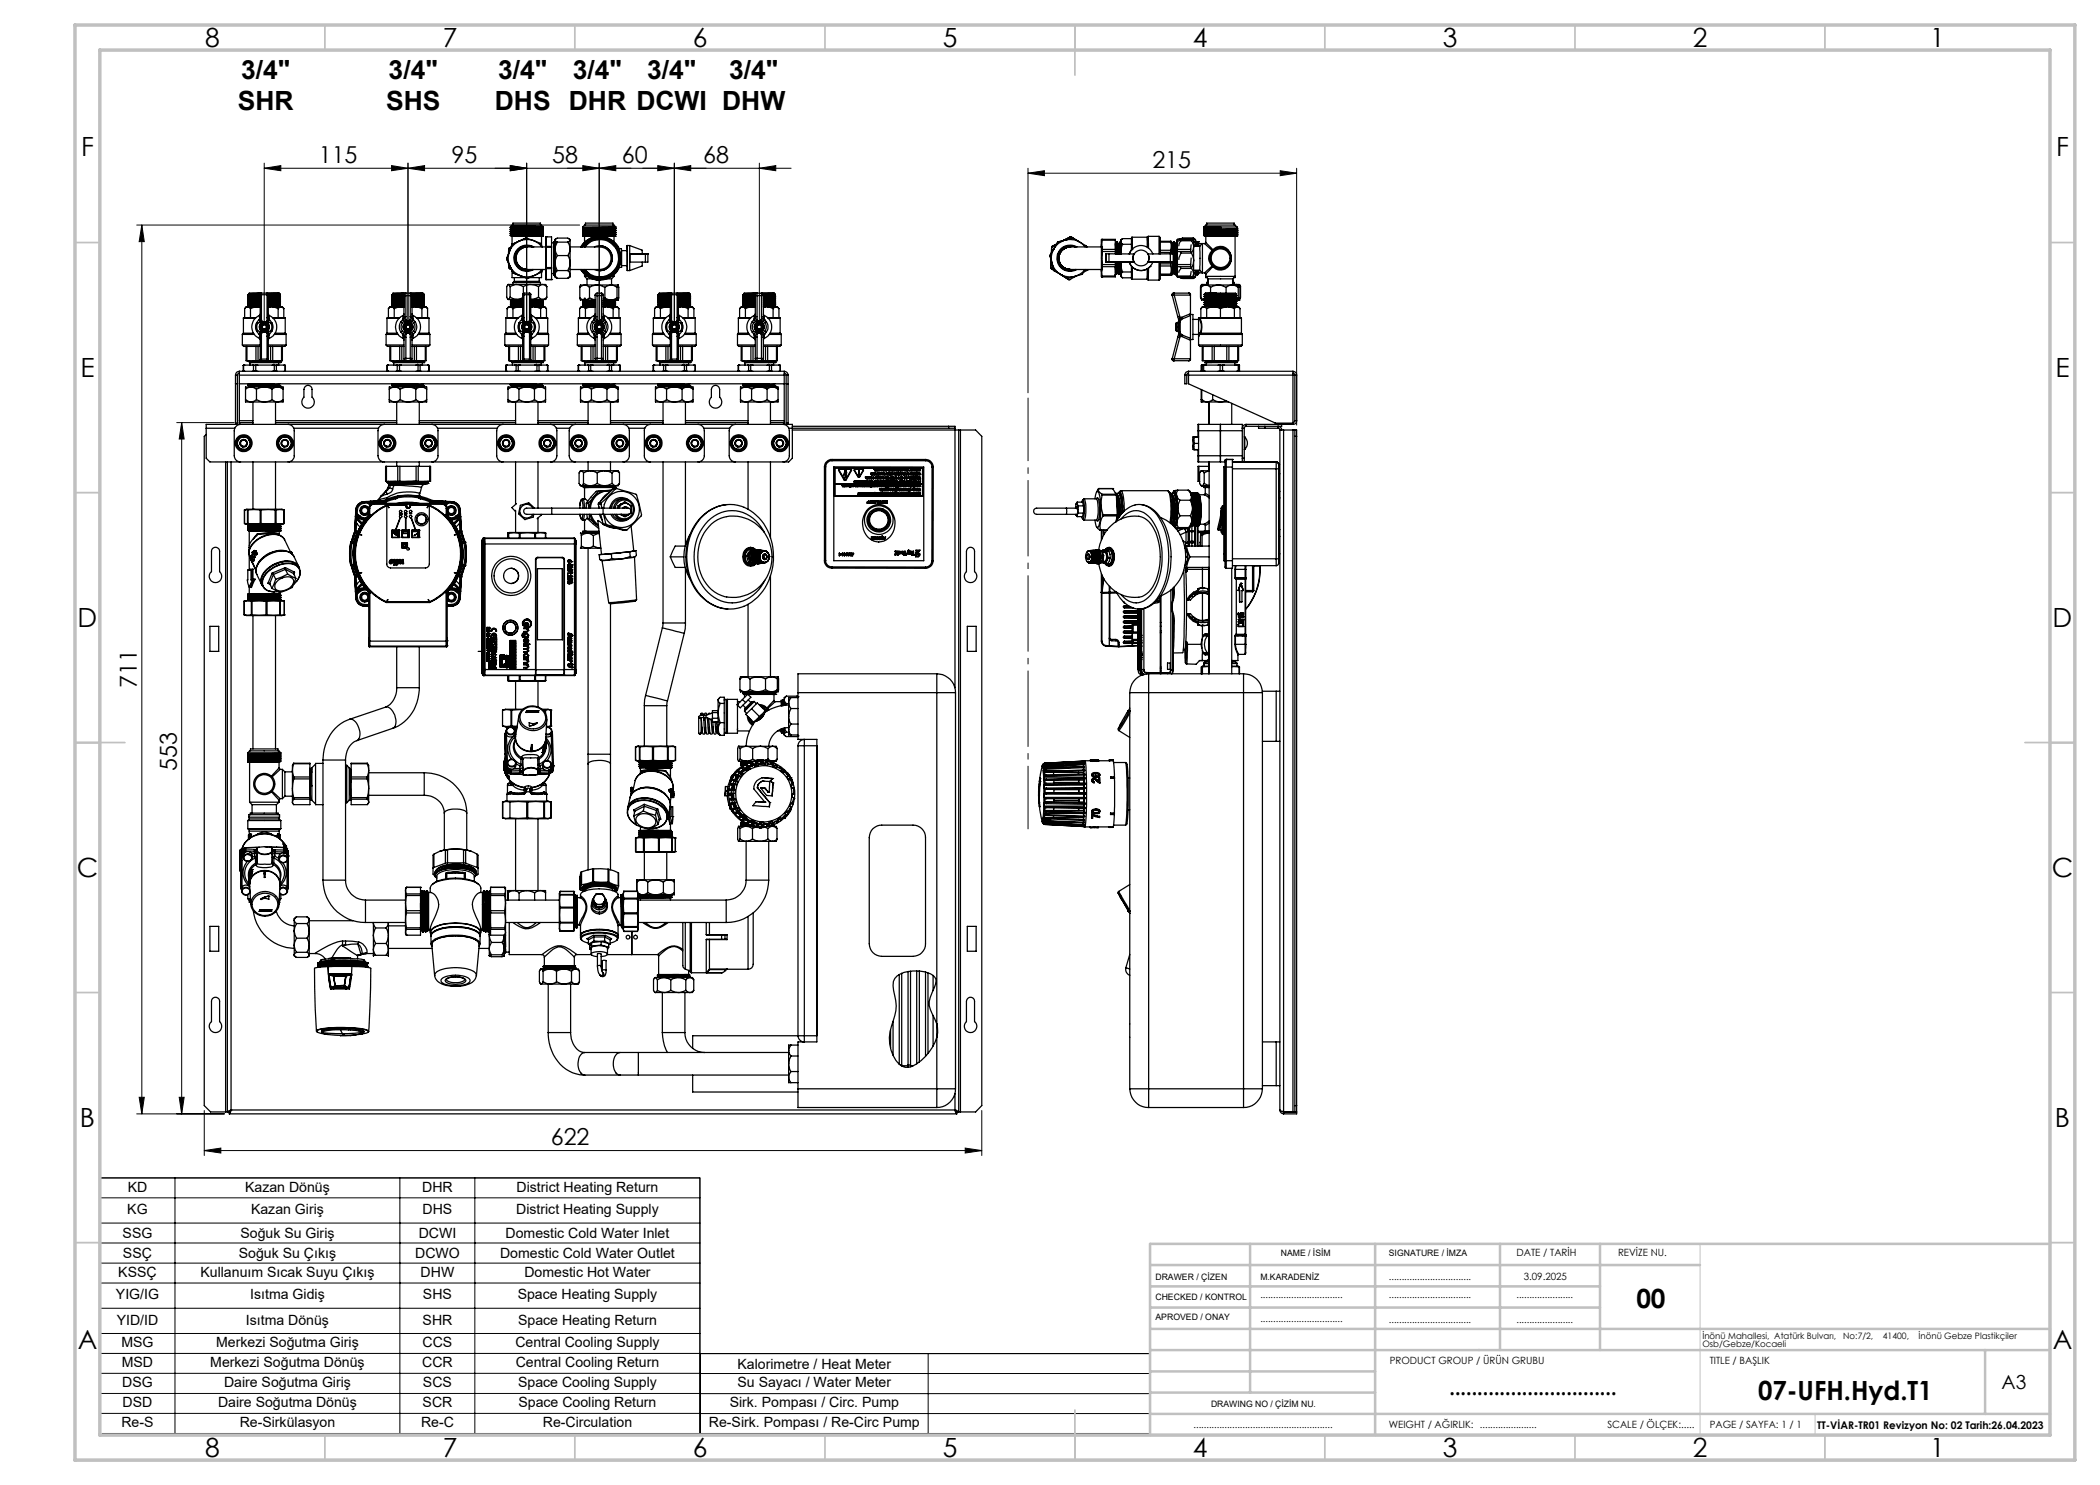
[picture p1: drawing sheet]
<svg xmlns="http://www.w3.org/2000/svg" width="420mm" height="297mm" viewBox="0 0 420 297" stroke-linecap="round" stroke-linejoin="round" font-family="sans-serif">
<defs><g id="words">
<g font-size="5.3">
<text x="41" y="9.5">8</text>
<text x="88.5" y="9.5">7</text>
<text x="138.5" y="9.5">6</text>
<text x="188.5" y="9.5">5</text>
<text x="238.5" y="9.5">4</text>
<text x="288.5" y="9.5">3</text>
<text x="338.5" y="9.5">2</text>
<text x="386" y="9.5">1</text>
<text x="48.2" y="15.7">3/4&quot;</text>
<text x="77.7" y="15.7">3/4&quot;</text>
<text x="99.6" y="15.7">3/4&quot;</text>
<text x="114.6" y="15.7">3/4&quot;</text>
<text x="129.4" y="15.7">3/4&quot;</text>
<text x="145.8" y="15.7">3/4&quot;</text>
<text x="47.6" y="22">SHR</text>
<text x="77.2" y="22">SHS</text>
<text x="99" y="22">DHS DHR DCWI DHW</text>
<text x="16.2" y="31.2">F</text>
<text x="411.2" y="31.2">F</text>
<text x="16.1" y="75.5">E</text>
<text x="411.1" y="75.5">E</text>
<text x="15.5" y="125.5">D</text>
<text x="410.5" y="125.5">D</text>
<text x="15.4" y="175.5">C</text>
<text x="410.4" y="175.5">C</text>
<text x="16" y="225.5">B</text>
<text x="411" y="225.5">B</text>
<text x="327.3" y="261.5">00</text>
<text x="15.5" y="269.7">A</text>
<text x="410.5" y="269.7">A</text>
<text x="351.6" y="279.9">07-UFH.Hyd.T1</text>
<text x="41" y="291.5">8</text>
<text x="88.5" y="291.5">7</text>
<text x="138.5" y="291.5">6</text>
<text x="188.5" y="291.5">5</text>
<text x="238.5" y="291.5">4</text>
<text x="288.5" y="291.5">3</text>
<text x="338.5" y="291.5">2</text>
<text x="386" y="291.5">1</text>
</g>
<g font-size="4.7">
<text x="63.8" y="32.6">115</text>
<text x="90.3" y="32.6">95</text>
<text x="110.4" y="32.6">58</text>
<text x="124.4" y="32.6">60</text>
<text x="140.6" y="32.6">68</text>
<text x="230.5" y="33.6">215</text>
<text x="27.4" y="137.6" transform="rotate(-90 27.4 137.6)">711</text>
<text x="35.3" y="154.2" transform="rotate(-90 35.3 154.2)">553</text>
<text x="110.2" y="229.1">622</text>
</g>
<text font-size="4.2" x="289.9" y="279.1">..............................</text>
<text font-size="3.9" x="400.3" y="277.8">A3</text>
<g font-size="2.8">
<text x="25.5" y="238.3">KD</text>
<text x="49" y="238.3">Kazan Dönüş</text>
<text x="84.4" y="238.3">DHR</text>
<text x="103.3" y="238.3">District Heating Return</text>
<text x="25.5" y="242.9">KG</text>
<text x="50.2" y="242.9">Kazan Giriş</text>
<text x="84.5" y="242.9">DHS</text>
<text x="103.2" y="242.9">District Heating Supply</text>
<text x="24.5" y="247.6">SSG</text>
<text x="24.6" y="251.6">SSÇ</text>
<text x="47.8" y="251.6">Soğuk Su Çıkış</text>
<text x="48.1" y="247.6">Soğuk Su Giriş</text>
<text x="83" y="251.6">DCWO</text>
<text x="83.7" y="247.6">DCWI</text>
<text x="100" y="251.6">Domestic Cold Water Outlet</text>
<text x="101.1" y="247.6">Domestic Cold Water Inlet</text>
<text x="23.7" y="255.4">KSSÇ</text>
<text x="40.1" y="255.4">Kullanuım Sıcak Suyu Çıkış</text>
<text x="84.1" y="255.4">DHW</text>
<text x="104.9" y="255.4">Domestic Hot Water</text>
<text x="23.2" y="259.9">YIG/IG</text>
<text x="50.1" y="259.9">Isıtma Gidiş</text>
<text x="84.6" y="259.9">SHS</text>
<text x="103.5" y="259.9">Space Heating Supply</text>
<text x="23.3" y="264.9">YID/ID</text>
<text x="24.3" y="269.4">MSG</text>
<text x="43.2" y="269.4">Merkezi Soğutma Giriş</text>
<text x="49.2" y="264.9">Isıtma Dönüş</text>
<text x="84.5" y="264.9">SHR</text>
<text x="84.5" y="269.4">CCS</text>
<text x="103.1" y="269.4">Central Cooling Supply</text>
<text x="103.6" y="264.9">Space Heating Return</text>
<text x="24.4" y="273.4">MSD</text>
<text x="42.1" y="273.4">Merkezi Soğutma Dönüş</text>
<text x="84.4" y="273.4">CCR</text>
<text x="103.2" y="273.4">Central Cooling Return</text>
<text x="147.5" y="273.7">Kalorimetre / Heat Meter</text>
<text x="24.4" y="277.4">DSG</text>
<text x="24.5" y="281.4">DSD</text>
<text x="43.6" y="281.4">Daire Soğutma Dönüş</text>
<text x="44.8" y="277.4">Daire Soğutma Giriş</text>
<text x="84.5" y="281.4">SCR</text>
<text x="84.6" y="277.4">SCS</text>
<text x="103.6" y="277.4">Space Cooling Supply</text>
<text x="103.7" y="281.4">Space Cooling Return</text>
<text x="145.9" y="281.5">Sirk. Pompası / Circ. Pump</text>
<text x="147.5" y="277.5">Su Sayacı / Water Meter</text>
<text x="24.3" y="285.4">Re-S</text>
<text x="47.9" y="285.4">Re-Sirkülasyon</text>
<text x="84.2" y="285.4">Re-C</text>
<text x="108.6" y="285.4">Re-Circulation</text>
<text x="141.8" y="285.5">Re-Sirk. Pompası / Re-Circ Pump</text>
</g>
<text font-size="2.1" x="363.4" y="285.7">TT-VİAR-TR01 Revizyon No: 02 Tarih:26.04.2023</text>
<g font-size="2">
<text x="303.3" y="251.2">DATE / TARİH</text>
<text x="323.6" y="251.2">REVİZE NU.</text>
<text x="277.8" y="255.9">................................</text>
<text x="304.7" y="255.9">3.09.2025</text>
<text x="252.1" y="259.6">................................</text>
<text x="277.8" y="259.6">................................</text>
<text x="303.3" y="259.6">......................</text>
<text x="252.1" y="264.4">................................</text>
<text x="277.8" y="264.6">................................</text>
<text x="303.3" y="264.6">......................</text>
<text x="278" y="272.9">PRODUCT GROUP / ÜRÜN GRUBU</text>
<text x="341.9" y="272.9">TITLE / BAŞLIK</text>
<text x="238.7" y="285.5">......................................................</text>
<text x="277.8" y="285.5">WEIGHT / AĞIRLIK: ......................</text>
<text x="321.5" y="285.5">SCALE / ÖLÇEK:.....</text>
<text x="341.9" y="285.5">PAGE / SAYFA: 1 / 1</text>
</g>
<g font-size="1.8">
<text x="256.2" y="251.2">NAME / İSİM</text>
<text x="277.8" y="251.2">SIGNATURE / İMZA</text>
<text x="231.1" y="255.9">DRAWER / ÇİZEN</text>
<text x="252.1" y="255.9">M.KARADENİZ</text>
<text x="231.1" y="264">APROVED / ONAY</text>
<text x="231.1" y="260">CHECKED / KONTROL</text>
<text x="340.5" y="267.7">İnönü Mahallesi, Atatürk Bulvarı,</text>
<text x="340.5" y="269.5">Osb/Gebze/Kocaeli</text>
<text x="368.7" y="267.7">No:7/2,</text>
<text x="376.6" y="267.7">41400,</text>
<text x="383.7" y="267.7">İnönü Gebze Plastikçiler</text>
<text x="242.2" y="281.4">DRAWING NO / ÇİZİM NU.</text>
</g>
</g></defs>
<g fill="none" stroke="#000" stroke-width=".25">
<path d="M49.6 59l.2 .2-.2 .2M49.6 59.4l.2 .1-.2 .3M49.6 59.8l.2 .1M49.6 59h.1M49.6 59.4h.1M49.6 59.8h.1M49.8 58.7v.1M49.8 59.9l-.2 .3M49.8 58.8l-.2 .2M52 58.7h-2.2M52 58.7l-2.2 .1M52 58.7h.2"/>
<path d="M52 58.9h.3M52 58.9l-2.4 .1M52 59.3l-2.4 .1M52 59.8h-2.4M52 59.7l-2.4 .1M52 59.2l-2.2 .1M52 59.6l-2.2 .1M52 60h-2.2M52 59.1l-2.2 .1M52 59.5h-2.2M52 59.9h-2.2M52 58.9v4.6"/>
<path d="M52.1 58.8h-2.3M52.3 58.6v.3M52.3 58.6l-.3 .3M52.3 58.6h-2.5v.1M52.3 58.9h1.1M52.3 58.6h1.1M52.3 58.9v4.6M53.4 58.6v.3M53.4 58.6l.3 .3M53.4 58.6h2.4l.3 .2-1.3 .1M53.4 58.9v4.6M53.6 58.7h2.2"/>
<path d="M53.7 58.9h-.3M53.7 58.9h1.1M53.7 58.9v4.6M54.8 58.9h-1.1M55.8 58.7l-2.2 .1M55.8 58.7h-2.2M55.8 59.4l.3 .1M55.8 59.8l.3 .2h-2.4M55.8 59.1l.3 .1M55.9 59.8v.1h-2.2M55.9 59.4l-.1 .1h-2.1M55.9 58.9l-.3 .2h-1.9"/>
<path d="M55.9 58.9l-2.2 .2M55.9 59.4h-2.2M55.9 59.8h-2.2M56.1 58.9h-.2M56.1 59.2l-2.4 .1M56.1 59.6l-.2 .2M56.1 59.2l-.2 .2M56.1 59.6l-2.4 .1M56.1 59.2h.1M56.1 59.6h.1M56.1 60h.1M78.4 59l.2 .2-.2 .2"/>
<path d="M78.4 59.4l.2 .1-.2 .3M78.4 59.8l.2 .1M78.4 59h.1M78.4 59.4h.1M78.4 59.8h.1M78.5 58.7l.1 .1M78.6 58.8l-.2 .2M78.6 59.9v.1M80.8 58.7h.2M80.8 58.7h-2.3M80.8 58.7l-2.2 .1M80.8 59l.4 .1"/>
<path d="M80.8 59.3l-2.4 .1M80.8 59.8h-2.4M80.8 59.7l-2.4 .1M80.8 59.2l-2.2 .1M80.8 59.6l-2.2 .1M80.8 60h-2.2M80.8 59.5h-2.2M80.8 59.9h-2.2M80.8 59v4.6M80.8 58.9l-2.4 .1M80.8 59.1l-2.2 .1M80.9 58.8h-2.3"/>
<path d="M81.2 58.6l-.3 .1-.1 .3M81.2 58.6v.5M81.2 58.6h-2.6l-.1 .1M81.2 59.1v4.2M81.2 58.6h.9M81.2 59.1h.9M82.1 58.6v.5M82.1 58.6l.2 .1 .1 .3M82.1 58.6h2.5l.2 .2-1.3 .1M82.1 59.1v4.2M82.2 58.7h2.3M82.4 59l-.3 .1"/>
<path d="M82.4 58.9h1.1zM82.4 59v4.6M84.5 58.7l-2.1 .1M84.5 58.7h-2.2M84.6 59.4l.2 .1M84.6 59.8l.2 .2M84.6 59.1l.2 .1M84.6 59.4h-2.2M84.6 59.8h-2.2M84.6 58.9l-.3 .2h-1.9M84.6 58.9l-2.2 .2M84.8 58.9h-.2"/>
<path d="M84.8 59.2l-2.4 .1M84.8 60h-2.4M84.8 59.6l-.2 .3h-2.2M84.8 59.2l-.2 .3h-2.2M84.8 59.6l-2.4 .1M84.8 59.2h.1M84.8 59.6h.1M84.8 60h.1M101.3 51.8l.7 1.4M101.3 51.8l1.3 2.8M101.3 51.8h.1M101.5 59.8l.2 .1"/>
<path d="M101.7 52.7v.8v-.8M101.7 56.9l.3 .4M101.7 56.9h1.7M101.7 59.9h1.7M101.7 56.9l-.3 .4v2.1l.3 .5M101.7 56.9l-.2 .1M101.7 53.5l.3 .3M101.7 50.7v-.9v.9M101.9 50.3l-.6 1.5M101.9 50.3a3.6 3.6 0 0 0 .1 2.9M102 49.5l-.3 .2M102 53.2l.6 1.4"/>
<path d="M102 53.2a3.5 3.5 0 0 0 2.1 1.9M102 53.3v.5M102 49.5v.5M102 53.8h.2M102 49.5h.2M102 59.4l.8 .4 .6 .1M102 59.4l-.3 .5M102 57.3v2.1M102.1 45.5l.2 .1M102.1 45.9l.2 .1M102.1 46.3l.2 .1M102.1 46.7l.2 .1"/>
<path d="M102.1 47.1l.2 .1M102.1 45.4v.1M102.1 45.8v.1M102.1 46.2v.1M102.1 46.6v.1M102.2 45.2h4.9M102.2 45.2l.2-.2h5.9l.3 .3M102.2 59.9h.1M102.3 45.7l-.2 .1M102.3 46.1l-.2 .1M102.3 46.5l-.2 .1M102.3 46.9l-.2 .1"/>
<path d="M102.3 45.6v.1M102.3 46v.1M102.3 46.4v.1M102.3 46.8v.1M102.3 47.2v.1M102.3 45.2v.1M102.3 47.3h.3M102.3 59.9l-.2 .3M102.4 54.2v1.3h2.6M102.4 48.9l-.5 1.4M102.4 48.9h.1M102.4 47.3v1.6"/>
<path d="M102.6 56.5h5.5M102.6 45v-.4h5.5v.4M102.6 56.5v.4M102.6 47.3h5.3M102.6 54.6h.1M102.6 54.6l1.5 .5M102.9 45.4h2.3M102.9 45.4h-.8M102.9 56.3h4.9M102.9 56.3l-.3 .2M102.9 55.5v.8M103.4 56.9l1.3 .4"/>
<path d="M103.4 56.9h2.8M103.4 59.9h1.1M103.4 56.9l-1.4 .4M103.5 59.9h-1.2M103.8 48.2a3.7 3.7 0 0 0-1.9 2.1M103.8 48.2l-1.4 .7M104.1 55.1l1.5 .6M104.5 59.5l-1.1 .4M104.5 58.9h.3M104.5 60h-2.2M104.5 58.9v4.6M104.7 57.3v1.4"/>
<path d="M104.8 58.6l-.3 .3M104.8 58.6v.3M104.8 58.9h1.1M104.8 58.6h1.1M104.8 58.9v4.6M105.2 45.4l-3.1 .1M105.2 47.6l-1.4 .6M105.2 47.6h.1M105.2 47.6l1.5 .5M105.4 49.4a2.26 2.26 0 0 0-2.2 2.2 2.26 2.26 0 0 0 2.2 2.3M105.4 49.1l1.1 .3a2.5 2.5 0 0 0-3.6 2.2 2.5 2.5 0 0 0 3.6 2.3l-1.1 .2M105.4 49.4a2.26 2.26 0 0 0-2.3 2.2 2.26 2.26 0 0 0 2.3 2.3"/>
<path d="M105.4 53.9h.1M105.4 49.4h.1M105.5 49.4h3.7M105.5 53.9h3.7M105.5 49.4a2.26 2.26 0 0 0-2.3 2.2 2.26 2.26 0 0 0 2.3 2.3M105.9 58.6v.3M105.9 58.6l.3 .3M105.9 58.9v4.6M106.2 58.9h-.3M106.2 58.9v4.6M106.2 56.9l-.8 .1-.7 .3M106.2 56.9l1.5 .4"/>
<path d="M106.2 56.9h2.3M106.7 48.1a4.1 4.1 0 0 0-2.9 .1M106.7 48.1l1 .5 .7 .8M106.7 48.1l1.5 .6 .3 .7M106.8 49.4a2.64 2.64 0 0 0-4 2.2 2.64 2.64 0 0 0 4 2.3M107 55.1a3.9 3.9 0 0 1-2.9 0M107 55.1l-1.4 .6M107.1 45.2l-4.2 .1-.8 .1M107.1 45.2l-4.2 .2M107.7 59.4l-.8 .4-.7 .1h2.3M107.7 59.4l.8 .5M107.7 57.3v2.1"/>
<path d="M107.7 59.9h-1.5M107.8 56.3l.3 .2M107.8 55.5v.8M107.9 47.3h.8M108.1 56.5v.4M108.3 54.4v1.1h-2.4M108.3 47.3v1.7M108.4 59.9l.1 .1M108.4 45.4l-6.1 .2M108.4 45.8l-6.1 .2M108.4 46.2l-6.1 .2M108.4 46.6l-6.1 .2"/>
<path d="M108.4 47l-6.1 .2M108.4 45.5l-6.1 .2M108.4 45.9l-6.1 .2M108.4 46.3l-6.1 .2M108.4 46.7l-6.1 .2M108.4 47.1l-5.8 .2M108.4 53.9l-.5 .6-.9 .6M108.5 56.9l-.8 .4M108.5 56.9l.9 .4M108.5 56.9a.59 .59 0 0 1 .9 .4M108.5 53.9l-.1 .5-1.4 .7M108.6 45.3l-.2 .2 .3 .1"/>
<path d="M108.6 45.3l-3.4 .1M108.7 45.7l-.3 .1 .3 .2M108.7 46.1l-.3 .1 .3 .2M108.7 46.5l-.3 .1 .3 .2M108.7 46.9l-.3 .1 .3 .2M108.7 45.7l-6.6 .2M108.7 46.1l-6.6 .2M108.7 46.5l-6.6 .2M108.7 46.9l-6.6 .1M108.7 45.6l-6.6 .2M108.7 46l-6.6 .2M108.7 46.4l-6.6 .2"/>
<path d="M108.7 46.8l-6.6 .2M108.7 47.2l-.8 .1M108.7 45.6v.1M108.7 46v.1M108.7 46.4v.1M108.7 46.8v.1M108.7 47.2v.1M109.2 55.9h.1M109.2 47.4h.1M109.2 47.4v8.5M109.2 53.5h1.1M109.2 53.7h1.1"/>
<path d="M109.2 47.4h1.1v8.5M109.2 49.5h1.1M109.2 55.9h1.1M109.2 49.3h1.1M109.4 59.4l-.9 .5M109.4 59.4l-.3 .5h-.6M109.4 57.3v2.1M110.3 55.9h.1M110.3 48.6h.5M110.3 54.7h.5M110.8 48.4l.1 .2M110.8 54.8h.1"/>
<path d="M110.8 48.6v-.2v.8M110.8 49.2l.2 5.8M110.8 54.7v.1M110.8 49.2v5.8M110.8 54.7h.1M110.8 48.6v6.1M110.8 55h.2M110.8 54.8v.2M110.9 55h.1M110.9 48.5h.1M110.9 48.6l.1 2.8M111 48.6v.3"/>
<path d="M111 48.5v-.3v6.8M111 55.4l.4 .3M111 48v-.1v.6M111 48v1.8M111 49.8v2.8M111 52.6v2.3M111 54.9v.5v-.4M111 49.8l.5 1.3M111 52.6l.4 1.5M111 48l.4 .4M111 54.9l.4 .8M111 48l.4-.4h2.2l.4 .4"/>
<path d="M111.2 47.8l-.2 .1M111.4 48.4l-.4 1.4M111.4 54.1l-.4 .8M111.4 54.1h2.2M111.4 48.4h2.2M111.4 55.7h2.2M111.5 51.1l-.4 .8-.1 .7M111.5 51.1h2.1M113.6 48.4l.2 .5 .2 .9M113.6 54.1l.4 .8M113.6 51.1l.3 .8 .1 .7M113.8 47.8l.2 .2"/>
<path d="M114 49.4h4.9a3.2 3.2 0 0 1 3 1.1 2.35 2.35 0 0 1-.2 2.6 2.35 2.35 0 0 1-2.4 .8h-5.3M114 49.8l-.4 1.3M114 49.8v2.8M114 52.6l-.1 .7-.3 .8M114 52.6v2.3M114 48l-.4 .4M114 48v1.8M114 54.9l-.1 .3-.3 .5M114 54.9a.55 .55 0 0 1-.4 .8M116 59.6l.9 .4M116 59.6v.2a.44 .44 0 0 0 .7 .2h.2M116 57.5v2.1"/>
<path d="M116.3 49.4a4.3 4.3 0 0 1 7.5 .3M116.6 45.4l.2 .4M116.6 45.4l.3-.4h5.9l.4 .4M116.6 45.4h6.6M116.6 49.4a4.1 4.1 0 0 1 4.5-1.6 4.1 4.1 0 0 1 2.9 3.8M116.8 47l6.1-.3 .3 .2-.3 .2 .3 .2M116.8 45.8l-.2 .1 .2 .2M116.8 46.1l-.2 .2 .2 .2-.2 .3 .2 .1M116.8 47l-.2 .1 .1 .2h.5M116.8 46.9v.1M116.9 55.3h.6M116.9 57l.5 .1 .5 .4"/>
<path d="M116.9 57h2.5M116.9 57l-.9 .5M116.9 57h-.8l-.1 .5M116.9 55.3l.5 .5M116.9 47.3v1.2M116.9 54.8v.5M117 53.9l.3 .4M117 54l.2 .4M117.1 45v-.4h5.5v.4M117.2 48.9h.1M117.2 48.9l.4-.2zM117.2 48.9l-.2 .4"/>
<path d="M117.2 54.4h.1M117.2 54.4l.4 .2M117.2 47.3h1.9M117.3 49l-.3 .4M117.3 54.3a3.8 3.8 0 0 0 2.7 1.1M117.3 54.3l-.4-.4 1.4 1.3M117.3 54.3l1 .9M117.4 55.8h1.1M117.4 55.8v1.2M117.9 59.6l1.1 .4M117.9 59.6l-1 .4M117.9 57.5v2.1"/>
<path d="M118.2 48.1h.1M118.2 48.1l-.9 .9M118.2 48.1l-1.3 1.3M118.3 55.2h.1M118.3 55.2l.4 .2M118.6 47.9h1.3M118.6 47.9h.1M118.6 47.9l-.4 .2M118.7 55.4h1.3M118.7 55.4h.1M118.9 49.4a2.51 2.51 0 0 1 3.5 1.7 2.51 2.51 0 0 1-2.4 3M118.9 53.9l1.1 .2"/>
<path d="M119 59l.4 .1M119 59v4.6M119.1 47.3h.7M119.4 57l-.9 .2-.6 .3M119.4 57l.7 .1 .9 .4M119.4 57h2.8M119.4 58.6v.5M119.4 58.6l-.4 .4M119.4 58.6h.9M119.4 59.1h.9M119.4 59.1v4.2M119.5 47.9l.4-.2z"/>
<path d="M119.6 55.4l.4 .2zM119.9 47.3h.1M119.9 56h.1M119.9 47.3a4.4 4.4 0 0 0-3.7 2.1 4.4 4.4 0 0 1 7.7 .3M119.9 47.4h.1M119.9 55.8h.1M119.9 47.9a3.8 3.8 0 0 0-2.6 1.1M119.9 47.9a3.6 3.6 0 0 1 2.7 1.1M119.9 47.7l.4 .2M120 49.1a2.5 2.5 0 0 1 2.5 2.5 2.5 2.5 0 0 1-2.5 2.5M120 47.3h3.1M120.3 58.6v.5"/>
<path d="M120.3 58.6l.3 .2v.2M120.3 59.1v4.2M120.4 55.4l-.4 .2M120.6 59l-.3 .1M120.6 59v4.6M121 59.6l1.2 .4M121 57.5v2.1M121 59.6l-.4 .1M121.2 47.9h.1M121.2 47.9h-1.3M121.2 47.9h-2.6M121.2 47.9l.5 .1 .9 1"/>
<path d="M121.4 55.8h.9M122.2 57l-1.2 .5M122.2 57l.6 .1 .6 .4M122.2 57h1.4M122.3 48.7l.4 .2 .2 .3M122.3 55.8v1.2M122.4 55.3h.4M122.6 49a3.8 3.8 0 0 1 1.1 2.6M122.6 54.3a3.7 3.7 0 0 1-2.6 1.1M122.6 54.3l-.6 .6a1.9 1.9 0 0 1-2 .5M122.6 49l.6 .6a1.9 1.9 0 0 1 .5 2M122.8 55.3l-.5 .5"/>
<path d="M122.8 47.3v1M122.8 55v.3M122.9 46l.3 .1-.3 .3M122.9 54l-.2 .4-.4 .2M122.9 45.5l-6.1 .2M122.9 45.9l-6.1 .2M122.9 46.3l-6.1 .2M122.9 46.7l-6.1 .2M122.9 47.1l-5.7 .2M122.9 46l-6.1 .1M122.9 47.2l-3.8 .1M122.9 46.4l.3 .1-.3 .2"/>
<path d="M122.9 45.6l-6.1 .2M122.9 46.4l-6.1 .2M122.9 45.6l.3 .1-6.6 .2M122.9 45.9v.1M123.1 45.4l-6.5 .2M123.1 45.8l-6.5 .2M123.1 46.2l-6.5 .2M123.1 46.6l-6.5 .2M123.1 47l-6.5 .2M123.1 46.1l-6.5 .2M123.1 46.5l-6.5 .2M123.1 46.9l-6.5 .2"/>
<path d="M123.2 45.4v.4l-.3 .1M123.2 45.4l-.3 .2M123.4 59.6l-1.2 .4M123.4 59.6l.2 .4M123.4 57.5v2.1M123.6 57l-.2 .5M123.6 57l.2 .5-.1 2.4M123.6 57h.1M123.6 60h.1M123.7 51.6a3.8 3.8 0 0 1-1.1 2.7M123.7 51.6a2.33 2.33 0 0 1-1.1 2.7M123.7 51.3l.2 .3-.2 .4"/>
<path d="M123.8 49.7a4.3 4.3 0 0 0-7.4-.3 4.2 4.2 0 0 1 4.2-1.9 4.2 4.2 0 0 1 3.4 3.2M123.8 53.5h-.1M123.8 49.7h.5v.3v3.5h-.5M123.8 49.7l.3 1M123.8 53.5a4.3 4.3 0 0 1-7.5 .4M123.9 53.5a4.4 4.4 0 0 1-7.7 .4 4.3 4.3 0 0 0 3.7 2.1M124 50.7v.9M124 51.6v1M124 50.7h.1M124 51.6l.1 .9M124 51.6a4.1 4.1 0 0 1-2.9 3.9 4.1 4.1 0 0 1-4.5-1.6M124 52.6a4.2 4.2 0 0 1-3.3 3.2 4.2 4.2 0 0 1-4.3-1.9 4.2 4.2 0 0 0 7.2-.4"/>
<path d="M124.1 50.7l-.1 .9M124.1 52.5l-.1 .1M124.1 52.5l-.3 1M124.3 50.1h1.1M124.3 53.1h1.1M125.4 50.1v-1v5v-1M125.4 50.1v3M125.4 49.1h.5M125.4 54.1h.5M125.9 49.1v1.7M125.9 49.1l2.5 .9v.8h1.1M125.9 50.8v1.6"/>
<path d="M125.9 50.8h3.7h-.5M125.9 52.4v1.7M125.9 50.8h3.2M125.9 52.4h3.2M126 50.8v1.6M128.4 52.4v.8l-2.5 .9M129.1 50.8v1.6M129.5 50.8h.1M129.5 50.8h-.5M129.6 50.8v1.6h-.5M131.6 59l.2 .2M131.6 59.4l.2 .1"/>
<path d="M131.6 59.8l.2 .1M131.6 59h.1M131.6 59.4h.1M131.6 59.8h.1M131.8 58.7v.1M131.8 59.3l-.2 .1M131.8 59.7l-.2 .1M131.8 58.8l-.2 .2M131.8 58.8h.1M131.8 59.2v.1M131.8 59.5v.2M131.8 59.9v.1"/>
<path d="M134 58.7h-2.2M134 58.7l-2.1 .1M134 58.7h.2M134.1 58.9h.2M134.1 58.9l-2.5 .1M134.1 59.3l-2.5 .1M134.1 59.8h-2.5M134.1 59.7l-2.5 .1M134.1 59.2l-2.3 .1M134.1 59.6l-2.3 .1M134.1 60h-2.3M134.1 59.1l-2.3 .1"/>
<path d="M134.1 59.5h-2.3M134.1 59.9h-2.3M134.1 58.9v4.6M134.1 58.8h-2.2M134.3 58.6v.3M134.3 58.6l-.2 .3M134.3 58.6h-2.4l-.1 .1M134.3 58.9h1.1M134.3 58.6h1.1M134.3 58.9v4.6M135.4 58.6v.3M135.4 58.6l.3 .3"/>
<path d="M135.4 58.6h2.5l.2 .2M135.4 58.9v4.6M135.5 58.7h2.3M135.7 59.5l2.1-.1 .2 .1M135.7 59.9l2.1-.1 .2 .2M135.7 59.1h2.1l.2 .1M135.7 58.9h-.3M135.7 58.9h1.1M135.7 58.9v4.6M136.8 58.9h-1.1M137.8 58.7l-2.2 .1M137.8 58.7h-2.2"/>
<path d="M137.9 58.9l-2.2 .2M137.9 59.4h-2.2M137.9 59.8h-2.2M138 58.9l-.1 .2M138 58.8l-1.2 .1M138.1 59.6l-.2 .3M138.1 59.2l-.2 .2M138.1 59.2l-2.4 .1M138.1 59.6l-2.4 .1M138.1 59.6h.1M148.6 59l.2 .2M148.6 59h.1"/>
<path d="M148.8 58.7v.1M148.8 59.3l-.2 .1 .2 .1M148.8 59.7l-.2 .1 .2 .1M148.8 58.8l-.2 .2M148.8 58.8h.1M148.8 59.2v.1M148.8 59.5v.2M148.8 59.9v.1M151 58.7h.3M151 58.7h-2.2M151 58.7l-2.2 .1M151.1 59l.3 .1"/>
<path d="M151.1 58.9l-2.5 .1M151.1 59.3l-2.5 .1M151.1 59.8h-2.5M151.1 59.7l-2.5 .1M151.1 59.2l-2.3 .1M151.1 59.6l-2.3 .1M151.1 60h-2.3M151.1 59.1l-2.3 .1M151.1 59.5h-2.3M151.1 59.9h-2.3M151.1 59v4.6M151.1 58.8h-2.3"/>
<path d="M151.4 58.6v.5M151.4 58.6l-.3 .2v.2M151.4 58.6h-2.6v.1M151.4 58.6h.9M151.4 59.1h.9M151.4 59.1v4.2M152.3 58.6v.5M152.3 58.6l.4 .4M152.3 58.6h2.6l.1 .2-1.2 .1M152.3 59.1v4.2M152.4 58.7h2.4M152.6 58.9h1.2z"/>
<path d="M152.7 59.5l2.1-.1 .2 .1M152.7 59.9l2.1-.1 .2 .2M152.7 59.1h2.1l.2 .1M152.7 59l-.4 .1M152.7 59v4.6M154.8 58.7l-2.2 .1M154.8 58.7h-2.3M154.9 58.9l-2.2 .2M154.9 59.4h-2.2M154.9 59.8h-2.2M155 58.9l-.1 .2M155.1 59.6l-2.4 .1"/>
<path d="M155.1 59.6l-.2 .3M155.1 59.2l-.2 .2M155.1 59.2l-2.4 .1M155.1 59.6h.1M210 51.1h.1M210 51.1l.4 1.5M210 51.1l.8 3M210.1 53.5h.1M210.1 53.5l.2 .2M210.2 52l-.1 1.5M210.3 53.7h.1M210.3 53.7l.4 .3"/>
<path d="M210.3 49.5h.1M210.3 49.5v1.1M210.4 52.6a3.6 3.6 0 0 0 1.7 2.3M210.4 52.6l.4 1.5M210.4 49.3h.1M210.4 49.3l-.1 .2M210.8 49.8a3.5 3.5 0 0 0-.4 2.8M210.8 49.8l-.8 1.3M210.8 54.1h.1M210.8 54.1l1.3 .8M211.3 48.8l-.9 .5M211.5 48.4l-1.5 2.7"/>
<path d="M211.5 48.4h.1M211.6 48.4l-.8 1.4M212 54.8l1.7 1.1M212.1 54.9a4.1 4.1 0 0 0 2.9 .4M212.1 54.9l1.4 .8M212.2 55l1.5 .9M213 48a3.5 3.5 0 0 0-2.2 1.8M213 48a4 4 0 0 1 2.9 .4M213 48l-1.4 .4M213 48l-1.5 .4M213.5 55.7h.1M213.7 55.9h.1"/>
<path d="M213.7 55.9h.2M213.9 55.9h.1M214 53.9h.1M214 49.4h.1M214 49.4a2.26 2.26 0 0 0-2.2 2.2 2.26 2.26 0 0 0 2.2 2.3M214 49.1l1.1 .3a2.5 2.5 0 0 0-3.6 2.2 2.5 2.5 0 0 0 3.6 2.3l-1.1 .2M214 53.9h6.3M214 49.4h6.3M214.1 47.4h.1M214.1 47.4h.2l1.5 .9M214.1 47.4l-1.5 .7M214.6 47.6l-1.6 .4"/>
<path d="M214.6 47.6l1.3 .8M215 55.3l1-.5 1-.9-.5 1zM215 55.3l-1.5 .4M215.3 55.2l-1.4 .7M215.4 49.4a2.63 2.63 0 0 0-4 2.2 2.63 2.63 0 0 0 4 2.3M215.9 48.4l1.1 1M215.9 48.4l1.3 .8 .1 .2M217.3 49.3l.2 .1M217.6 53.9l-.9 .5M220.3 49.4h.1M220.3 53.9h.1M220.3 55.4h.1"/>
<path d="M220.3 47.9h.1M220.3 47.9v7.5M220.3 47.9v1.1M220.3 49v2.6M220.3 51.6v2.7M220.3 54.3v1.1M220.3 51.6l.2 1.3M220.3 49l.2 .9M220.3 54.3l.1 .9M220.3 49.4v4.5M220.4 47.9h-.1M220.4 47.9h2.7v2.9"/>
<path d="M220.4 47.9v.1M220.4 55.2v.2M220.4 55.2h2.7M220.4 48l-.1 1M220.4 48h2.7M220.5 50.3l-.2 1.3M220.5 53.3l-.2 1M220.5 49.9v.4M220.5 52.9v.4M220.5 53.3h2.6M220.5 52.9h2.6M220.5 50.3h2.6"/>
<path d="M220.5 49.9h2.6M221.2 50.8v1.6h5.6M221.8 50.8v1.6h-.6v-1.6M221.8 50.8h-.6M221.8 50.8h5l-.2 .6 .2 1M223.1 48.8l.1 .1 .1 1.9M223.1 53.3l.1 1.6M223.1 48.8l.1 2M223.1 54.9h.1M223.1 52.4v3h-2.7M223.2 54.9l.1-.4h.2l.2 .4M223.2 52.4l.1 2.1"/>
<path d="M223.4 48.4l-.2 .4M223.4 48.4l.1 .2 .1 2.2M223.4 52.4l.1 2.1M223.4 48.4l.1 2.4M223.5 48.5l.2 .3M223.6 52.4l.1 2.5M223.7 48.8h.1l.1 .1 .1 1.9M223.7 52.4l.1 2.5M223.7 48.9l.1 1.9M223.7 54.9h.1M223.9 52.4l.1 2.1M224 48.4l-.2 .4"/>
<path d="M224 52.4l.2 2.1M224 48.4l.2 2.4M224 48.4h.2M224.2 54.5h-.2l-.2 .4M224.2 48.4v2.4v-.4M224.2 54.5v.8v-.2M224.2 54.5v.1M224.2 55.3l.3 .3M224.2 55.1l.3 .5h1.8v-2.3v2.4v-.1M224.2 53.2l.3 1.2M224.2 52.8v-.4v2.5v-.4M224.2 48.2v-.2v.4"/>
<path d="M224.2 48.4v1.6M224.2 53.2v1.7M224.2 48.4l.3 .5M224.2 48.2v.2M224.2 50v.4M224.2 52.8v.4M224.2 54.9v.2M224.2 50.4l.1 .4M224.3 52.4l-.1 .4M224.5 47.7h1.8v2.3v-2.4v.1M224.5 48.9l-.3 1.1M224.5 54.4l-.3 .5"/>
<path d="M224.5 47.7l-.3 .5M224.5 47.7l-.3 .3M224.5 54.4h1.8M224.5 48.9h1.8M225.8 52.4a2.5 2.5 0 0 0 4.2 .9M226.3 55.8h.1M226.4 49.9h.1M226.4 49.9l-.6 .9a2.49 2.49 0 0 1 2.4-1.7 2.49 2.49 0 0 1 2.4 1.7M226.4 47.4l-.1 .1M226.4 47.4v2.4M226.4 47.4h3M226.4 55.8h3"/>
<path d="M226.4 53.4v2.4M226.8 52.4h-1a2.49 2.49 0 0 0 2.4 1.7 2.49 2.49 0 0 0 2.4-1.7h-1M229.4 47.4h.1M229.4 55.8h.1M229.4 47.4v2M229.4 53.8v2M229.6 47.4v2.1M229.6 53.7v2.2M229.6 56h.1M229.6 52.4h5.1M229.7 47.3h-.1M229.7 47.3v2.3"/>
<path d="M229.7 56h2.1M229.7 47.3h2.1M229.7 53.6v2.4M230 53.3h.1M231.8 52.4v3.6M231.8 47.3v3.5M231.8 47.3l.3 .2v3.3M232.1 52.4v3.4l-.3 .2M232.1 48.4h2M232.1 53.2h2M232.1 52.8h2M232.1 50.5h2"/>
<path d="M232.1 50.1h2M232.1 54.8h2M232.1 55h2M232.1 48.3h2M234.1 50.8v1.6h.6M234.1 50.8h-4.5l.2 .6-.2 1M234.1 50.8h.6v1.6M234.1 48.3l.2 .1v2.4M234.1 48.4l.1 .5-.1 1.2M234.1 55h.1h-2.1M234.1 48.3v.1M234.1 54.8v.2"/>
<path d="M234.1 53.2l.1 1.1-.1 .5M234.1 50.1v.4M234.1 52.8v.4M234.1 50.5l.1 .3M234.2 52.4l-.1 .4M234.3 54.7l.1 .1M234.3 48.6l.1 .1M234.4 48.7h.1M234.4 48.7l.1 2.1M234.4 58.9h.1M234.4 58.9l.1 .2M234.5 54.8h.1"/>
<path d="M234.5 54.7v-2.3v2.4M234.5 54.7l-.1 .1v-.8l-.2 1M234.5 54.7v.2v-.1M234.5 59.1l1 4.2M234.5 48.7l.3 5.8-.1 .1M234.6 52.4l.1 2.2M234.7 52.4h.1M234.7 58.6h3.2l.2 .3M234.7 58.6l-.2 .1-.1 .2M234.7 58.6v.1M234.7 54.6l-.2 .3v-.1M234.7 48.4l-.2 .3"/>
<path d="M234.7 48.3l.4 6.6M234.7 48.3h.1M234.7 48.3v.1M234.8 48.4l.2 .3M234.8 48.4l.3 6.5M234.8 59l-.3 .1M234.8 59v-.4a.38 .38 0 0 0-.3 .5M234.8 59l1.1 4.2M234.9 54.6l.2 .3M235 48.7h.2M235 48.7l.3 5.9M235.1 54.9h.1"/>
<path d="M235.2 48.7l.3 5.8M235.3 54.6l-.2 .3M235.3 54.6h.2M235.4 48.4l-.2 .3M235.4 48.3l.1 1.4M235.4 48.3h.1M235.4 48.3v.1M235.4 54.6l.1 .8M235.5 55.4h.1M235.5 49.7v4.8M235.5 54.5v.1M235.5 52.9h2.6"/>
<path d="M235.5 50.3h2.6M235.5 49.9h2.6M235.5 47.9l-.1 .5M235.5 55.2h2.6M235.5 48h2.6M235.5 55.4h2.6M235.7 55.4h.1M235.8 55.4l.3 .2M235.8 47.8l-.1 .1M235.8 47.9l.3-.2h2.2l.4 .2M236 55.4l.1 .2M236 53.4l.2 .3"/>
<path d="M236 50.4l.2 .2M236 48.1l.2 .1M236.1 55.6h2.2M236.2 50.6l-.4 1.3M236.2 53.7l-.4 .8M236.2 48.2l-.4 1M236.2 53.7h2.1M236.2 50.6h2.1M236.2 48.2h2.1M236.4 55.6h.1M236.4 47.7h.1M236.4 55.6l.1 .1h2.2"/>
<path d="M236.5 47.6h2.2l.4 .5M237.7 58.6l.3 .2 .1 .2h-3.3M238.1 58.9h.1M238.1 55.4h.1M238.1 47.9h.1M238.1 47.9h-2.6v7.5M238.1 48v.1M238.1 47.9v.1M238.1 55.2v.2M238.1 58.9v3.9M238.1 52.9v.4h-2.6M238.1 49.9v.5"/>
<path d="M238.2 51.6l-.1 1.3M238.2 49l-.1 .9M238.2 54.3l-.1 .9M238.3 50.6l.4 1.5M238.3 48.2l.3 .6 .1 .6M238.3 53.7l.4 .9M238.7 54.4l.4 .7M238.7 47.8v.1M238.7 47.7l.4 .2v.2M238.7 52.1l-.4 1.6M238.7 49.4l-.4 1.2M238.7 49.4v2.7"/>
<path d="M238.7 52.1v2.5M238.7 54.6l-.1 .5-.3 .5M238.7 47.9l-.4 .3M238.7 47.9v1.5M238.7 54.6a.6 .6 0 0 1-.4 1M238.7 54.1h1.3M238.7 49.2h1.3M238.7 48.8l.2 .4M238.8 54.1l-.1 .2M238.9 48.4l.2 .1M239.1 55h.1M239.1 54.9v-.8v1"/>
<path d="M239.1 48.1l-.4 .6M239.1 48.1v1.1M239.1 55.1l-.4 .6M239.1 55.1v.2l-.4 .4M239.1 48.6l.1 .6M239.2 54.1l.1 .6-.2 .3M239.3 54.7h.1M239.3 48.3l-.2 .2M239.3 48.3v.9M239.3 48.3h.1M239.3 48.3l.2 .2M239.3 54.1l.2 .9"/>
<path d="M239.3 48.3l.1 .9M239.4 54.1l.1 .9M239.5 48.5h.1M239.5 48.6v.6M239.5 55h.1M239.5 54.1v.9M239.5 48.6l.1 .6M239.6 54.1l-.1 .9M239.6 54.7h.1M239.7 48.3l-.2 .2M239.7 48.3h.1M239.7 48.3v.8"/>
<path d="M239.7 54.1v.3zM239.7 54.4v.3M239.7 48.7h1.2l1.5 1.4M239.7 49.1v.1M240 49.2v4.9M240 49.2l.5-.5v5.9l-.5-.5M240.2 59.6l.8 .4M240.2 59.6a.46 .46 0 0 0 .2 .4 .46 .46 0 0 0 .5 0M240.2 57.5v2.1M240.4 56.9h1.3M240.4 56.9l-.3 .4v2.3M240.4 56.9l-.2 .1"/>
<path d="M240.4 56.9l.2 .1M240.8 45.4h3.3M240.8 45.4l.4-.4h5.8l.4 .4M240.8 45.4v.1M240.8 45.7v.2M240.8 46.1v.2M240.8 46.5v.2M240.8 46.9v.2M240.8 45.8h.1M240.8 46.2h.1M240.8 46.6h.1M240.8 47h.1"/>
<path d="M240.8 45.4h.1M240.8 46.5h.1M240.8 58.9l.3 .2-.3 .2M240.8 59.3l.3 .1-.3 .3M240.8 59.7l.3 .2-.3 .2M240.8 58.9h.7M240.8 58.9h.1M240.8 59.3h.1M240.8 59.7h.1M240.9 47.3h.1M240.9 54.6l.3 .2M241 46l-.2 .1h.1"/>
<path d="M241 46.8l-.2 .1h.1M241 47.2l-.1 .1M241 45.6l-.2 .1h.1M241 46.4l-.2 .1M241 46.1l-.2 .1M241 46.5l-.2 .1M241 46.8l-.2 .2M241 45.6l-.2 .2M241 46.4v.1M241 46v.1M241 45.6h.1M241 46.8h.1"/>
<path d="M241.1 58.8l-.3 .1M241.1 58.6v.2M241.1 47.3h-.1h3.7M241.1 58.7h2.1M241.1 58.6h6l.1 .2M241.2 48.5l-.3 .2M241.2 54.8v.7h.2M241.2 57l.4 .1 .5 .4M241.2 57h2.5M241.2 57l-1 .5M241.2 57h-.9l-.1 .5M241.2 48.5l1.4 1.4"/>
<path d="M241.2 47.3v1.2M241.3 56.5h.4M241.3 45v-.4h5.5v.4M241.3 56.5v.4M241.5 58.9h-.7M241.6 56.3h.1M241.6 56.3l-.3 .2M241.6 55.7v.6M241.7 55.8h4.8M241.7 55.8l-.5-.5h5.8l-.5 .5M241.7 55.8v1.2M241.7 57h-.3"/>
<path d="M242.1 57.5v1.1M242.4 50.1a2.05 2.05 0 0 0 0 3.1M242.4 50.1h.2M242.4 53.2l.2 .1M242.4 53.2l-1.5 1.4h-1.2M242.6 49.9v.2M242.6 49.9a2.14 2.14 0 0 1 2.4-.4 2.14 2.14 0 0 1 1.3 2.1 2.16 2.16 0 0 1-1.3 2.2 2.16 2.16 0 0 1-2.4-.5M242.6 49.9l-.2 .2M242.6 53.3l-1.4 1.5M242.6 50.1a2.12 2.12 0 0 0 0 3.1M242.6 50.1a2.13 2.13 0 0 1 3 0 2.13 2.13 0 0 1 0 3 2.13 2.13 0 0 1-3 .1M242.6 53.2v.1"/>
<path d="M242.6 53.2h-.2M243.2 58.7l-2.3 .2M243.2 58.7l-2.1 .1M243.7 57l-1 .2-.6 .3M243.7 57l.6 .1 .9 .4M243.7 57h2.7M244.1 53.8h.1M244.1 49.5h.1M244.1 45.4l-3.3 .1 .2 .1M244.1 45.7l-3.3 .1M244.1 45.4h3.3M244.1 45.4v.1"/>
<path d="M244.1 45.5l-3.1 .1M244.1 45.6h-3.1M244.1 45.6v.1M244.1 45.5v.1M244.1 45.4v.3M245.2 57.5v1.1M246.4 57l-.6 .1-.6 .4M246.4 57l.6 .1 .6 .4M246.4 57h1.4M246.5 56.5h.3M246.5 56.3h.1M246.5 56.9h.8"/>
<path d="M246.5 55.8v1.2M246.6 56.3l.2 .2M246.6 55.7v.6M246.8 56.5v.4M247 47.3v8.2h-.2M247.1 59.3l-6 .1M247.1 59.7l-6 .2M247.1 59.3l.2 .2M247.1 59.8l.2 .1M247.1 58.9l.2 .2M247.1 59.7v.1M247.1 59.3v.1"/>
<path d="M247.1 58.8v.1M247.1 58.9l-6 .3M247.1 59.4l-6 .1M247.1 59.8l-6 .1M247.2 46.2l-6.2 .2M247.2 46.6l-6.2 .2M247.2 47l-6.2 .2M247.2 46.2l-6.2 .3M247.2 46.7l-6.2 .1M247.2 47.1l-6.2 .1M247.2 45.8l.2 .1M247.2 46.2l.2 .1"/>
<path d="M247.2 46.6l.2 .1M247.2 47l.2 .1M247.2 46.2l.2-.1-6.6 .2 .2 .1M247.2 46.2l.2 .2M247.2 46.6l.2 .2M247.2 47l.2 .2M247.2 45.9l.2 .1M247.2 45.8l-6.2 .2M247.2 45.9l-6.2 .2M247.2 45.8v.1M247.2 58.8l-5.7 .1M247.2 58.8l-6.1 .3"/>
<path d="M247.3 56.9l-.4 .1M247.3 56.9l.3 .1M247.3 56.9h.5l.3 .4M247.3 59.1l-6.5 .2M247.3 59.9l-6.4 .2M247.3 59.9l-.2 .1M247.3 59.5l-.2 .2M247.3 59.1l-.2 .2M247.3 45.9h.1M247.3 59.5l-6.5 .2M247.3 59.9h.1M247.3 59.9l-6.5 .2"/>
<path d="M247.3 59.5l-6.4 .2M247.3 59.1h.1M247.3 59.5h.1M247.4 46l-6.6 .2M247.4 46.4l-6.6 .2M247.4 46h.1M247.4 46.4h.1M247.4 46.8h.1M247.4 47.2h.1M247.4 46.5l-.2 .1M247.4 46.9l-.2 .1M247.4 45.7l-6.6 .2 .2 .1"/>
<path d="M247.4 46.5l-6.6 .2 .2 .1M247.4 46.9l-6.6 .2 .2 .1M247.4 45.7l-.2 .1M247.4 46.7l-6.6 .3M247.4 47.1l-2.7 .2M247.4 45.7h.1M247.4 46.1h.1M247.4 46.5h.1M247.4 46.9h.1M247.4 47.1v.2h-2.7M247.4 45.4v.3M247.4 45.9v.2"/>
<path d="M247.4 46.3v.2M247.4 46.7v.2M247.4 46.3l-.1 .1M247.6 59.6l-.4 .2M247.6 59.6l.2 .4M247.6 57.5v2.1M247.8 57l-.2 .5M247.8 57h.1M247.8 57l.1 .1M247.8 60h.1M247.9 57.1l.1 .4-.1 2.4M247.9 57.2l.2 .1"/>
<path d="M248.1 57.3v2.1M248.1 59.4l-.1 .1M248.1 59.4l-.2 .4M47.1 75h.4M47.1 76.8h.4M47.1 75v9.6h.4v-9.6M47.9 74.3v.7M47.9 74.3a.73 .73 0 0 0-.8 .7M47.9 74.6l-.3 .2-.1 .2M47.9 75h108.9M47.9 76.8h108.9M47.9 75v9.1"/>
<path d="M47.9 74.3h108.9M48.5 69l.2 .3h3.3M48.5 69h3.5M48.5 66.9h2.3M48.5 66.9v2.1M48.6 66.8l-.1 .1M48.6 66.8h2.2M48.6 73.1h.1M48.6 74.2h.1M48.6 73.1v1.1M48.7 66.6l-.1 .2M48.7 66.6h2"/>
<path d="M48.7 63.6h2.4M48.7 63.6v3M48.7 74.2l.2 .1M48.7 73.1v1.1M48.7 73.1h-.1M48.9 73l-.2 .1M48.9 73l-.3 .1M48.9 61.7v1.8M48.9 73h1.6M49.1 79.9l1.1 .5M49.1 79.9v.5h1.1M49.1 77.8v2.1"/>
<path d="M49.2 69.3v2.8h7.3v-2.8M49.4 69.3v2.8M49.4 61.4l-.5 .3M49.4 61.4h-.2l-.3 .3M49.4 61.4h.2M49.6 72.2l.3 .2M49.6 77l.3 .2M49.6 72.1v.1M49.6 60.6l.2 .1-.2 .3M49.6 61l.2 .1-.2 .2M49.6 60.2l.2 .2M49.6 61.4l.5 .3"/>
<path d="M49.6 61.4h1.7M49.6 60.2h.1M49.6 61.3v.1M49.6 61l2.4-.1-2.4 .1M49.8 76.8l-.2 .1M49.8 60.4l-.2 .2M49.8 60.4h.1M49.8 72.1l-.2 .1M49.9 77.2v.1M49.9 72.4v.1M49.9 77.3l-.1 .1M50 72.5v.5"/>
<path d="M50.1 61.7v1.8M50.2 77.4l1.1 .4M50.2 77.4h2.6M50.2 77.4l-1.1 .4M50.2 77.4h-1.1v.4M50.5 73h1M50.5 73l.2 .1M50.7 73.1h.5M50.7 74.2h.5M50.7 74.2l-.2 .1M50.7 73.1v1.1M51.2 74.2l.3 .1"/>
<path d="M51.2 73.1v1.1M51.2 63.5h-2.5v.1M51.2 69.3v2.8M51.3 61.4l-1.2 .3M51.3 61.4h.4M51.3 79.9l.8 .4 .7 .1M51.3 79.9l-1.1 .5M51.3 77.8v2.1M51.3 64.6a1.8 1.8 0 0 0 0 1.6M51.3 64.6l.2 .1M51.3 66.2l.6 .7M51.5 66.1l.6 .2"/>
<path d="M51.5 64.7a1.64 1.64 0 0 0 0 1.4M51.5 66.1l-.2 .1M51.5 73l-.3 .1M51.5 73h3M51.6 69.3v2.8M51.7 61.4l.3 .1M51.7 61.4h.3M51.9 63.9l-.6 .7M51.9 63.9v.1M51.9 66.9v.1M51.9 66.9l.1 .1M51.9 66.7l.1 .1"/>
<path d="M51.9 64l.1 .2M51.9 66.7v.2M51.9 63.1a2.5 2.5 0 0 0-1.6 2.3 2.5 2.5 0 0 0 1.6 2.3M51.9 63.1v.7M51.9 67.7l.1 .2M51.9 67l.1 .2M51.9 63.8v.1M51.9 67v.7M52 66.8h.1M52 64v.2M52 64h-.1M52 66.8v.2"/>
<path d="M52 63.8v.2M52 67h.1M52 63.8l-.1 .1M52 66.8l.1 .1M52 63.9l.1 .2M52 66.5v.1M52 63.9v.1M52 64.2l.1 .3M52 66.5l-.1 .2M52 63.5h.3M52 63.5v.1M52 67.1v.2"/>
<path d="M52 66.6l.1 .1M52 64.2l.1 .2M52 64.2h.1M52 66.6v.2M52 63.7v.2M52 67.1v.1M52 63.6l-.1 .2M52 63.6h.1M52 62.8l-.1 .3M52 60.1l-2.4 .1M52 60.5l-2.4 .1M52 61.3l-2.2 .1"/>
<path d="M52 61.3h-2.4M52 60.4h-2.2M52 60.7l-2.2 .2M52 61.2h-2.2M52 60.3l-2.2 .1M52 60.7h-2.2M52 61.1h-2.2M52 63.6v.1M52 67v.1M52 67.3v4.6M52 63.6l.1 .2M52 63.7v.1"/>
<path d="M52.1 63.8l.1 .2M52.1 63.8l-.1 .1M52.1 64.5l-.6 .2M52.1 66.9l-.1 .2M52.1 66.3l.1 .2M52.1 66.3l.4 .1M52.1 66.3l-.1 .2M52.1 66.7h.1M52.1 64.1l.1 .2M52.1 66.7l-.1 .1M52.1 64.1l-.1 .1M52.1 66.4l-.1 .2"/>
<path d="M52.2 64l.2 .2M52.2 66.7l-.1 .2M52.2 64l-.1 .1M52.2 66.5l-.1 .2M52.2 66.5l.2 .1M52.3 71.8l-.3 .1M52.3 71.8v.3l-.3-.2M52.3 67.2l-.3 .1M52.3 63.5l.1 .7M52.3 71.8h1.1M52.3 67.2v4.6M52.3 76.8l-2.7 .1"/>
<path d="M52.4 66.6l-.1 .6M52.4 64.2l.1 .2M52.4 66.6l-.2 .1M52.4 64.2l-.3 .3M52.4 64.6l-.4 .8 .4 .7h.9l.4-.7-.4-.8M52.4 64.6h.9M52.4 66.2h.9M52.5 66.4l-.1 .2M52.5 64.4l-.4 .1M52.5 66.4h.2M52.5 64.4h.2M52.8 77.4l-1.5 .4"/>
<path d="M52.8 77.4l.8 .1 .8 .3M52.8 77.4h2.7M53 66.4h.2M53 64.4h.2M53.2 66.4l.2 .2M53.2 64.4l.4 .1M53.4 66.6v.6M53.4 64.2l-.2 .2M53.4 66.6l.2 .1M53.4 64.2l.1 .1M53.4 71.8v.3l.3-.2M53.4 71.8l.3 .1"/>
<path d="M53.4 67.2l.3 .1M53.4 63.5v.7M53.4 67.2v4.6M53.5 66.5l.1 .2M53.5 66.5l-.1 .1M53.5 64.3l.1 .1M53.6 64l-.2 .2M53.6 66.7v.2M53.6 64v.1M53.6 66.4l.1 .2M53.6 64.4v.1M53.6 66.4l-.1 .1"/>
<path d="M53.6 63.8v.2M53.6 64.1l-.1 .2M53.6 66.7h.1M53.6 63.8l.1 .1M53.6 66.7l.1 .1M53.6 64.1l.1 .1M53.6 64.5l.6 .2M53.6 66.9l.1 .2M53.6 66.3l-.4 .1M53.6 66.3v.1M53.6 66.3l.1 .2M53.7 61.1l2.1-.1 .3 .1-2.4 .1"/>
<path d="M53.7 60.1l2.4-.1-.2 .1M53.7 63.5h-.3M53.7 63.5v.1M53.7 67.1v.2M53.7 64.2l-.1 .2M53.7 66.6l-.1 .1M53.7 64.2h.1M53.7 66.6v.2M53.7 63.6l.1 .2M53.7 63.6h.1M53.7 62.8l.1 .3M53.7 69h3.5"/>
<path d="M53.7 61.4h.3M53.7 67.1v.1M53.7 67.3v4.6M53.7 63.6l-.1 .2M53.7 63.6v.2M53.7 63.9l-.1 .2M53.7 66.8l-.1 .1M53.7 63.9v.1M53.7 63.7v.2M53.7 66.8v.2M53.7 67v.1M53.7 66.5v.1"/>
<path d="M53.7 64v.2M53.7 64h.1M53.7 63.8v.2M53.7 64.2l-.1 .3M53.7 66.8h.1M53.7 66.5l.1 .2M53.7 67h.1M53.7 63.8l.1 .1M53.8 64l-.1 .2M53.8 66.7l-.1 .1M53.8 66.7v.2M53.8 63.8v.1"/>
<path d="M53.8 67l-.1 .2M53.8 67v.7M53.8 63.9v.1M53.8 63.9l.6 .7M53.8 66.9v.1M53.8 63.1v.7M53.8 63.1a2.52 2.52 0 0 1 1.6 2.3 2.52 2.52 0 0 1-1.6 2.3M53.8 67.7l-.1 .2M53.8 66.9l-.1 .1M54 61.4h.4M54 61.4l-.3 .1M54.1 69.3v2.8"/>
<path d="M54.2 64.7a1.64 1.64 0 0 1 0 1.4M54.2 66.1l-.6 .2M54.2 66.1l.2 .1M54.4 64.6a1.57 1.57 0 0 1 0 1.6M54.4 64.6l-.2 .1M54.4 66.2l-.6 .7M54.4 79.9l1.1 .5M54.4 79.9l-.8 .4-.8 .1M54.4 77.8v2.1M54.4 61.4l1.2 .3M54.4 61.4h1.7M54.5 73h1"/>
<path d="M54.5 73l.4 .1M54.5 63.5h2.5v.1M54.5 69.3v2.8M54.6 63.6h2.4M54.8 76.8l-5.2 .1M54.9 74.2l-.4 .1M54.9 73.1h.4M54.9 74.2h.4M54.9 66.9h2.3M54.9 73.1v1.1M54.9 72.1l-5 .3M54.9 66.8h2.2"/>
<path d="M55 66.6h2M55.3 73.1v1.1M55.3 74.2l.2 .1M55.5 73l-.2 .1M55.5 77.4l-1.1 .4M55.5 77.4l1.1 .4M55.5 77.4h1.1v.4M55.5 73h1.3M55.6 61.7v1.8M55.7 72.5v.5M55.8 77l-5.9 .3M55.8 76.9l-5.9 .3"/>
<path d="M55.8 77l.4 .2M55.8 72.2l.4 .2M55.8 72.2l-5.8 .3h4.8M55.8 72.1v.1M55.8 60.2l.3 .2-2.4 .1M55.8 60.6l.3 .1M55.8 61h-2.1M55.9 61.3v.1M55.9 60.5l-.2 .2h-2M55.9 60.1a4.1 4.1 0 0 1-2.2 .2M55.9 60.1l-2.2 .1M55.9 60.5l-2.2 .1"/>
<path d="M55.9 61.3l-1.1 .1M56 76.8l-.2 .2M56 60.7l-2.3 .2M56.1 61.2l-.2 .1M56.1 60.8l-.2 .2M56.1 60.4l-.2 .1M56.1 60.4l-2.4 .1M56.1 60.8l-2.4 .1M56.1 61.2l-2.4 .1M56.1 60.4h.1M56.1 60.8h.1M56.1 61.2h.1"/>
<path d="M56.1 61.4l-.5 .3M56.1 77.2l-3.5 .2M56.1 61.4h.2M56.2 72.4l-1.4 .1M56.2 77.2v.1l-1.2 .1M56.2 72.4v.1h-1.4M56.2 77.3l-.2 .1M56.3 61.4l.5 .3M56.3 61.4h.2l.3 .3M56.3 69.3v2.8M56.6 79.9l-.4 .3-.7 .2M56.6 79.9v.5h-1.1"/>
<path d="M56.6 77.8v2.1M56.8 61.7v1.8M56.8 73h.1M56.8 73l.2 .1M56.9 73l.1 .1M57 73.1v1.1M57 66.6l.1 .2M57 74.2l-.2 .1 .2-.1M57 63.6v3M57.1 66.8l.1 .1M57.2 69l-.2 .3h-3.3M57.2 66.9v2.1"/>
<path d="M61 77.4a.8 .8 0 0 1 .9-.3 .8 .8 0 0 1 .5 .8v1.5a1.24 1.24 0 0 1 .1 1.8 1.24 1.24 0 0 1-1.8 0 1.24 1.24 0 0 1 .1-1.8v-1.5zM77.2 69h3.6M77.2 69l.3 .3h3.3M77.2 66.9h2.4M77.2 66.9v2.1M77.3 66.8l-.1 .1M77.3 66.8h2.2M77.4 66.6l-.1 .2M77.4 73.1h.1M77.4 74.2h.1M77.4 66.6h2M77.4 63.6h2.4"/>
<path d="M77.4 63.6v3M77.4 73.1v1.1M77.4 74.2l.2 .1M77.5 74.2l.2 .1M77.5 73.1v1.1M77.5 73.1h-.1M77.7 73l-.2 .1M77.7 73l-.3 .1M77.7 61.7v1.8M77.7 73h1.5M77.9 79.9l1.1 .5M77.9 79.9v.5h1.1"/>
<path d="M77.9 77.8v2.1M78 69.3v2.8h7.2v-2.8M78.1 69.3v2.8M78.2 61.4l-.5 .3M78.2 61.4h-.2l-.3 .3M78.2 61.4h.2M78.3 72.2l.3 .2M78.3 77l.3 .2M78.3 72.1v.1M78.4 60.6l.2 .1-.2 .3M78.4 61l.2 .1-.2 .2M78.4 60.2l.2 .2"/>
<path d="M78.4 61.4l.4 .3M78.4 61.4h1.6M78.4 60.2h.1M78.4 61.3v.1M78.4 61l2.4-.1-2.4 .1M78.5 76.8l-.2 .1M78.6 60l-.2 .2M78.6 60.4l-.2 .2M78.6 60.4h.1M78.6 72.1l-.3 .1M78.6 77.2v.1M78.6 72.4v.1"/>
<path d="M78.6 77.3v.1M78.7 72.5v.5M78.8 61.7v1.8M79 77.4l1 .4M79 77.4h2.6M79 77.4l-1.1 .4M79 77.4h-1.1v.4M79.2 73h1.1M79.2 73l.2 .1M79.4 74.2h.5M79.4 74.2l-.2 .1M79.4 73.1h.5"/>
<path d="M79.4 73.1v1.1M79.9 74.2l.4 .1M79.9 73.1v1.1M79.9 63.5h-2.4l-.1 .1M79.9 69.3v2.8M80 61.4l-1.2 .3M80 61.4h.4M80 79.9l.9 .4 .7 .1M80 79.9l-1 .5M80 77.8v2.1M80.2 64.3a1.82 1.82 0 0 0 0 2.2M80.2 64.3l.3 .3"/>
<path d="M80.2 66.5l.3 .3M80.3 73l-.4 .1M80.3 73h2.9M80.4 69.3v2.8M80.4 61.4l.4 .1M80.4 61.4h.4M80.5 66.8l.3 .4M80.5 64l.5 .3M80.5 64.6a1.41 1.41 0 0 0 0 1.6M80.5 66.2l-.3 .3M80.5 66.2l.5 .3M80.5 64l-.3 .3"/>
<path d="M80.5 66.8l.1 .2M80.6 63.1a2.49 2.49 0 0 0-1.5 2.3 2.49 2.49 0 0 0 1.5 2.3M80.6 63.1v.6M80.6 67.7l.2 .3M80.6 63.7l-.1 .3M80.6 67l.2 .3M80.6 67v.7M80.8 63.2l.4 .1M80.8 63.6l.4 .4M80.8 63.6l-.3 .4M80.8 63.5l-.2 .2M80.8 62.8l-.2 .3"/>
<path d="M80.8 60.1l-2.4 .1M80.8 60.5l-2.4 .1M80.8 61.3l-2.3 .1M80.8 61.3h-2.4M80.8 60.4h-2.2M80.8 60.7l-2.2 .2M80.8 61.2h-2.2M80.8 60.3l-2.2 .1M80.8 60.7h-2.2M80.8 61.1h-2.2M80.8 67.2v4.6M81 66.5l-.5 .3"/>
<path d="M81 66.5l.2 .3M81 64.3l-.5 .3M81 66.5h.5M81.1 76.8l-2.8 .1M81.2 71.7v.4l-.3-.1-.1-.2M81.2 71.7l-.4 .1M81.2 67.4l-.4 .2M81.2 63.3v.7M81.2 64.6h.8l.5 .8-.5 .7a.9 .9 0 0 1-1.2-.7zM81.2 67.4v4.3M81.2 64.6h.9M81.2 66.2h.9"/>
<path d="M81.2 71.7h.9M81.2 64l.2 .2M81.2 64l-.2 .3M81.2 66.8v.6M81.2 66.8l-.4 .4M81.4 64.2v.1M81.4 64.2h.3M81.4 64.3h-.4M81.4 64.3h.3M81.5 66.6l-.3 .2M81.5 66.6h.3M81.5 66.5v.1"/>
<path d="M81.5 66.5h.8M81.6 77.4l-1.6 .4M81.6 77.4l.8 .1 .7 .3M81.6 77.4h2.6M81.7 64.2v.1M81.7 64.3h.6M81.8 66.6l.2 .2M81.8 66.5v.1M82 66.8l.1 .6M82 64l-.3 .2M82 66.8l.4 .4M82 64l.3 .3"/>
<path d="M82.1 71.7v.4l.2-.1 .1-.2M82.1 71.7l.3 .1M82.1 67.4l.3 .2M82.1 63.3l-.1 .7M82.1 67.4v4.3M82.3 66.5l.4 .3M82.3 64.3l.4 .3M82.3 66.5l-.3 .3M82.4 61.1l2.2-.1 .2 .1M82.4 60.1l2.4-.1-.2 .1M82.4 63.2l-.3 .1M82.4 63.6l-.4 .4"/>
<path d="M82.4 63.6l.3 .4M82.4 63.5l.2 .2M82.4 62.8l.3 .3M82.4 69h3.6M82.4 61.4h.4M82.4 67.2v4.6M82.6 63.7l.1 .3M82.6 67l-.2 .3M82.6 67l.1 .7M82.7 63.1l-.1 .6M82.7 63.1a2.51 2.51 0 0 1 1.4 2.3 2.51 2.51 0 0 1-1.4 2.3M82.7 67.7l-.3 .3"/>
<path d="M82.7 64l-.4 .3M82.7 66.8l-.3 .4M82.7 64l.3 .3M82.7 66.8l-.1 .2M82.7 66.2l.3 .3M82.7 64.6a1.41 1.41 0 0 1 0 1.6M82.7 66.2l-.4 .3M82.8 61.4h.4M82.8 61.4l-.4 .1M82.9 69.3v2.8M83 64.3a1.82 1.82 0 0 1 0 2.2M83 64.3l-.3 .3"/>
<path d="M83 66.5l-.3 .3M83.1 79.9l-.7 .4-.8 .1M83.1 79.9l1.1 .5M83.1 77.8v2.1M83.2 61.4l1.2 .3M83.2 61.4h1.7M83.2 73h1M83.2 73l.4 .1M83.3 63.5h2.4l.1 .1M83.3 69.3v2.8M83.4 63.6h2.4M83.5 76.8l-5.2 .1"/>
<path d="M83.6 74.2l-.4 .1M83.6 74.2h.4M83.6 73.1h.4M83.6 66.9h2.4M83.6 73.1v1.1M83.7 72.1l-5.1 .3M83.7 66.8h2.2M83.8 66.6h2M84 74.2l.2 .1M84 73.1v1.1M84.2 73l-.2 .1M84.2 77.4l-1.1 .4"/>
<path d="M84.2 77.4l1.1 .4M84.2 77.4h1.1v.4M84.2 73h1.4M84.4 61.7v1.8M84.5 72.5v.5M84.5 76.9l-5.8 .3M84.6 77l.3 .2M84.6 72.2l.3 .2M84.6 76.9v.1l-.3 .1-5.6 .2M84.6 72.2l-5.9 .3h4.8M84.6 72.1v.1M84.6 60.2l.2 .2"/>
<path d="M84.6 60.6l.2 .2-2.4 .1M84.6 61h-2.2M84.6 61.3v.1M84.6 60.5l-.1 .2h-2.1M84.6 60.1a4.1 4.1 0 0 1-2.2 .2M84.6 60.1l-2.2 .1M84.6 60.5l-2.2 .1M84.6 61.3l-1 .1M84.7 76.8l-.1 .1M84.8 60.4l-2.4 .1M84.8 61.2h-2.4M84.8 61.2l-.2 .1"/>
<path d="M84.8 60.8l-.2 .2M84.8 60.4l-.2 .1M84.8 60.8l-2.4 .1M84.8 61.2l-2.4 .1M84.8 60.4h.1M84.8 60.8h.1M84.8 61.2h.1M84.9 61.4l-.5 .3M84.9 77.2l-3.5 .2M84.9 61.4h.2M84.9 72.4l-1.4 .1M84.9 77.2l-1.1 .2"/>
<path d="M84.9 72.4v.1h-1.4M84.9 77.3l-.1 .1M85.1 61.4l.4 .3M85.1 61.4h.1l.3 .3M85.1 69.3v2.8M85.3 79.9l-.4 .3-.7 .2M85.3 79.9v.5h-1.1M85.3 77.8v2.1M85.5 61.7v1.8M85.6 73h.1M85.6 73l.2 .1M85.8 73.1v1.1"/>
<path d="M85.8 66.6l.1 .2M85.8 74.2l-.2 .1 .2-.1M85.8 63.6v3M85.9 66.8l.1 .1M86 69l-.3 .3h-3.3M86 66.9v2.1M101 69h3.5M101 69l.2 .3h3.3M101 66.9h2.4M101 66.9v2.1M101.1 66.8l-.1 .1M101.1 66.8h2.2"/>
<path d="M101.1 74.2h.1M101.1 73.1v1.1M101.2 66.6l-.1 .2M101.2 66.6h2M101.2 63.6h2.4M101.2 63.6v3M101.2 74.2l.2 .1M101.2 73.1v1.1M101.2 73.1h-.1M101.4 73l-.2 .1M101.4 73l-.3 .1M101.4 61.7v1.8"/>
<path d="M101.4 73h1.6M101.6 79.9l1.1 .5M101.6 79.9v.5h1.1M101.6 77.8v2.1M101.7 69.3v2.8h7.3v-2.8M101.9 61.4l-.5 .3M101.9 61.4h-.2l-.3 .3M101.9 61.4h.2M101.9 69.3v2.8M102.1 72.2l.3 .2M102.1 77l.3 .2M102.1 72.1v.1"/>
<path d="M102.1 60.2l.2 .2-.2 .2M102.1 60.6l.2 .1-.2 .3 .2 .2-.2 .1M102.1 61.4l.5 .3M102.1 61.4h1.7M102.1 60.2h.1M102.1 61.3v.1M102.1 61l2.4-.1-2.4 .1M102.3 76.8l-.2 .1M102.3 72.1l-.2 .1M102.4 77.2l-.1 .2M102.4 72.4v.1M102.5 72.5v.5"/>
<path d="M102.6 61.7v1.8M102.7 77.4l1.1 .4M102.7 77.4h2.6M102.7 77.4l-1.1 .4M102.7 77.4h-1.1v.4M103 73h1.1M103 73l.2 .1M103.2 74.2h.4M103.2 74.2l-.2 .1M103.2 73.1h.4M103.2 73.1v1.1M103.6 74.2l.5 .1"/>
<path d="M103.6 73.1v1.1M103.7 69.3v2.8M103.7 63.5h-2.5v.1M103.8 61.4l-1.2 .3M103.8 61.4h.4M103.8 79.9l.8 .4 .7 .1M103.8 79.9l-.4 .3-.7 .2M103.8 77.8v2.1M103.8 64.6a1.8 1.8 0 0 0 0 1.6M103.8 64.6l.2 .1M103.8 66.2l.6 .7M104 64.7a1.64 1.64 0 0 0 0 1.4"/>
<path d="M104 66.1l-.2 .1M104 66.1l.6 .2M104.1 73l-.5 .1M104.1 73h2.9M104.1 69.3v2.8M104.2 61.4l.3 .1M104.2 61.4h.3M104.4 63.9l-.6 .7M104.4 63.9v.1M104.4 66.9v.1M104.4 63.1a2.52 2.52 0 0 0-1.5 2.3 2.52 2.52 0 0 0 1.5 2.3M104.4 63.1v.7"/>
<path d="M104.4 67.7l.1 .2M104.4 66.9l.1 .1M104.4 66.7l.1 .1M104.4 64l.1 .2M104.4 66.7v.2M104.4 67l.1 .2M104.4 63.8v.1M104.4 67v.7M104.5 66.8h.1M104.5 64v.2M104.5 64h-.1M104.5 66.8v.2"/>
<path d="M104.5 63.8v.2M104.5 63.8l-.1 .1M104.5 66.5v.1M104.5 64.2l.1 .3M104.5 66.5l-.1 .2M104.5 63.5h.3M104.5 67.1v.2M104.5 63.5v.1M104.5 66.8l.1 .1M104.5 63.9l.1 .2M104.5 66.6l.1 .1M104.5 64.2l.1 .2"/>
<path d="M104.5 64.2h.1M104.5 66.6v.2M104.5 63.9v.1M104.5 63.7v.2M104.5 67.1v.1M104.5 63.6l-.1 .2M104.5 63.6h.1M104.5 62.8l-.1 .3M104.5 60.1l-2.4 .1M104.5 60.5l-2.4 .1M104.5 61.3l-2.2 .1M104.5 61.3h-2.4"/>
<path d="M104.5 60.4h-2.2M104.5 60.7l-2.2 .2M104.5 61.2h-2.2M104.5 60.3l-2.2 .1M104.5 60.7h-2.2M104.5 61.1h-2.2M104.5 63.6v.1M104.5 67v.1M104.5 67.3v4.6M104.5 63.6l.1 .2M104.5 63.7v.1M104.6 63.8l.1 .2"/>
<path d="M104.6 63.8l-.1 .1M104.6 66.9l-.1 .2M104.6 66.7h.1M104.6 64.1l.1 .2M104.6 66.7l-.1 .1M104.6 64.1l-.1 .1M104.6 64.5l-.6 .2M104.6 66.3l.5 .1M104.6 66.3v.1M104.6 66.3l-.1 .2M104.6 66.4l-.1 .2M104.6 66.4l.1 .1"/>
<path d="M104.6 64.4v.1M104.7 66.7l-.1 .2M104.7 64l.1 .2M104.7 64l-.1 .1M104.7 66.5l-.1 .2M104.7 66.5l.1 .1M104.8 71.8l-.3 .1M104.8 71.8v.3l-.3-.2M104.8 67.2l-.3 .1M104.8 63.5v.7M104.8 71.8h1.1M104.8 67.2v4.6"/>
<path d="M104.8 76.8l-2.7 .1M104.8 64.2l.3 .2M104.8 66.6v.6M104.8 66.6l-.1 .1M104.8 64.2l-.2 .2M104.9 64.6l-.4 .8 .4 .7h.9l.4-.7-.4-.8M104.9 64.6h.9M104.9 66.2h.9M105.1 66.4l-.3 .2M105.1 64.4l-.5 .1M105.1 66.4h.2M105.1 64.4h.2"/>
<path d="M105.3 77.4l-1.5 .4M105.3 77.4l.8 .1 .8 .3M105.3 77.4h2.7M105.4 66.4h.3M105.4 64.4h.3M105.7 66.4l.2 .2M105.7 64.4l.4 .1M105.9 64.2l-.2 .2M105.9 66.6v.6M105.9 66.6l.1 .1M105.9 64.2l.1 .1M105.9 71.8v.3l.3-.2"/>
<path d="M105.9 71.8l.3 .1M105.9 63.5v.7M105.9 67.2l.3 .1M105.9 67.2v4.6M106 66.5l.1 .2M106 66.5l-.1 .1M106 64.3v.1M106 64l-.1 .2M106 66.7l.2 .2M106 64l.1 .1M106 66.4l.2 .2M106 64.4l.1 .1"/>
<path d="M106 66.4v.1M106.1 64.1l-.1 .2M106.1 66.7h-.1M106.1 66.7l.1 .1M106.1 64.1l.1 .1M106.1 64.5l.6 .2M106.1 66.3l-.4 .1M106.1 66.3l-.1 .1M106.1 66.3l.1 .2M106.2 60.1l2.4-.1-.2 .1M106.2 63.5h-.3M106.2 63.8l-.2 .2"/>
<path d="M106.2 63.5v.1M106.2 67.1v.2M106.2 63.8v.1M106.2 64.2l-.2 .2M106.2 66.6l-.1 .1M106.2 64.2h.1M106.2 66.6l.1 .2M106.2 63.6l.1 .2M106.2 63.6h.1M106.2 62.8l.1 .3M106.2 69h3.5M106.2 61.4h.3"/>
<path d="M106.2 63.6v.2M106.2 66.9v.3M106.2 67.3v4.6M106.2 63.6v.1M106.2 63.9l-.1 .2M106.2 66.8v.1M106.2 63.9l.1 .1M106.2 63.7v.2M106.2 66.8v.2M106.2 67v.1M106.2 63.7l.1 .1M106.2 66.5v.1"/>
<path d="M106.2 64.2l-.1 .3M106.2 66.5l.1 .2M106.3 64l-.1 .2M106.3 66.8h-.1M106.3 64h.1M106.3 63.8v.2M106.3 66.8v.2M106.3 63.8v.1M106.3 66.7v.1M106.3 66.7v.2M106.3 67l-.1 .2M106.3 67v.7"/>
<path d="M106.3 63.9v.1M106.3 63.9l.6 .7M106.3 66.9v.1M106.3 63.1v.7M106.3 63.1a2.52 2.52 0 0 1 1.5 2.3 2.52 2.52 0 0 1-1.5 2.3M106.3 67.7l-.1 .2M106.3 66.9l-.1 .1M106.5 61.4h.5M106.5 61.4l-.3 .1M106.6 69.3v2.8M106.7 66.1l.2 .1M106.7 64.7a1.64 1.64 0 0 1 0 1.4"/>
<path d="M106.7 66.1l-.6 .2M106.9 64.6a1.8 1.8 0 0 1 0 1.6M106.9 64.6l-.2 .1M106.9 66.2l-.6 .7M106.9 79.9l.7 .4 .4 .1M106.9 79.9l-.8 .4-.8 .1M106.9 77.8v2.1M107 61.4l1.1 .3M107 61.4h1.6M107 73h1M107 73l.4 .1M107 63.5h2.5v.1"/>
<path d="M107 69.3v2.8M107.1 63.6h2.4M107.3 76.8l-5.2 .1M107.4 66.9h2.3M107.4 74.2l-.4 .1M107.4 73.1h.4M107.4 74.2h.4M107.4 73.1v1.1M107.4 72.1l-5 .3M107.5 66.8h2.1M107.5 66.6h2M107.8 74.2l.2 .1"/>
<path d="M107.8 73.1v1.1M108 73l-.2 .1M108 73h1.4M108 77.4l-1.1 .4M108 77.4l1.1 .4M108 77.4h1.1v.4M108.1 61.7v1.8M108.2 72.5v.5M108.3 77l-5.9 .3M108.3 77l.4 .2M108.3 72.2l.4 .2M108.3 76.9v.1"/>
<path d="M108.3 72.2l-5.9 .3h4.8M108.3 76.9l-5.9 .3M108.3 72.1v.1M108.3 60.2l.2 .2M108.3 60.6l.2 .1M108.3 61l.2 .1M108.3 61l-2.1 .1M108.4 61.3v.1M108.4 61h.1M108.4 60.5v.1M108.4 60.1a4.1 4.1 0 0 1-2.2 .2M108.4 60.6l-2.2 .1"/>
<path d="M108.4 60.1l-2.2 .1M108.4 60.5l-2.2 .1M108.4 61h-2.2M108.4 61.3l-1.1 .1M108.5 76.8l-.2 .1M108.5 60.7l.1 .1-2.4 .1M108.6 60.4l-2.4 .1M108.6 60.8l-2.4 .1M108.6 61.2l-2.4 .1M108.6 61.2l-.2 .1M108.6 60.8l-.2 .2M108.6 60.4l-.2 .1"/>
<path d="M108.6 61.4l-.5 .3M108.6 60h-2.4M108.6 61.2h-2.4M108.6 60.8h.1M108.6 61.4h.2M108.7 77.2l-3.6 .2M108.7 72.4l-1.5 .1M108.7 77.2v.1l-1.2 .1M108.7 72.4v.1h-1.5M108.7 77.3l-.2 .1M108.8 61.4l.5 .3M108.8 61.4h.2l.3 .3"/>
<path d="M108.8 69.3v2.8M109.1 79.9l-1.1 .5M109.1 79.9v.5h-1.1M109.1 77.8v2.1M109.3 61.7v1.8M109.3 73l.2 .1M109.4 73l.1 .1M109.5 73.1h.1M109.5 73.1v1.1M109.5 66.6l.1 .2M109.5 74.2l-.2 .1 .2-.1M109.5 63.6v3"/>
<path d="M109.6 73.1v1.1M109.6 74.2h-.1M109.6 66.8l.1 .1M109.7 69l-.2 .3h-3.3M109.7 66.9v2.1M115.5 69l.2 .3h3.3M115.5 69h3.5M115.5 66.9h2.4M115.5 66.9v2.1M115.6 66.8l-.1 .1M115.6 66.8h2.2M115.6 73.1v1.1"/>
<path d="M115.7 66.6l-.1 .2M115.7 74.2h.1M115.7 66.6h2M115.7 63.6h2.4M115.7 63.6v3M115.7 74.2l.2 .1M115.7 73.1v1.1M115.7 73.1h-.1M115.9 73l-.2 .1M115.9 73l-.3 .1M115.9 61.7v1.8M115.9 73h1.6"/>
<path d="M116.1 79.9l1.1 .5M116.1 79.9v.5h1.1M116.1 77.8v2.1M116.2 69.3v2.8h7.3v-2.8M116.4 61.4l-.5 .3M116.4 61.4h-.2l-.3 .3M116.4 61.4h.2M116.4 69.3v2.8M116.6 72.2l.3 .2M116.6 77l.3 .2M116.6 72.1v.1M116.6 60.2l.2 .2-.2 .2"/>
<path d="M116.6 60.6l.2 .1-.2 .3 .2 .2-.2 .1M116.6 61.4l.5 .3M116.6 61.4h1.7M116.6 60.2h.1M116.6 61.3v.1M116.6 61l2.4-.1-2.4 .1M116.8 60l-.2 .2M116.8 76.8l-.2 .1M116.8 72.1l-.2 .1M116.9 77.2l-.1 .2M116.9 72.4v.1M116.9 60h2.1"/>
<path d="M117 72.5v.5M117.1 61.7v1.8M117.2 60l-.2-.4-.2 .1v.3M117.2 77.4l1.1 .4M117.2 77.4h2.6M117.2 77.4l-1.1 .4M117.2 77.4h-1.1v.4M117.5 73h1.1M117.5 73l.2 .1M117.7 73.1h.4M117.7 74.2h.4M117.7 74.2l-.2 .1"/>
<path d="M117.7 73.1v1.1M118.1 74.2l.5 .1M118.1 73.1v1.1M118.2 69.3v2.8M118.2 63.5h-2.5v.1M118.3 61.4l-1.2 .3M118.3 61.4h.4M118.3 79.9l.8 .4 .7 .1M118.3 79.9l-.4 .3-.7 .2M118.3 77.8v2.1M118.5 64.3a1.82 1.82 0 0 0 0 2.2M118.5 64.3l.2 .3"/>
<path d="M118.5 66.5l.3 .3M118.6 73l-.5 .1M118.6 73h2.9M118.6 69.3v2.8M118.7 61.4l.3 .1M118.7 61.4h.3M118.7 66.2l.5 .3M118.7 64.6a1.41 1.41 0 0 0 0 1.6M118.7 66.2l-.2 .3M118.8 66.8l.2 .4M118.8 64l.4 .3M118.8 64l-.3 .3"/>
<path d="M118.8 66.8l.1 .2M118.8 63.1a2.51 2.51 0 0 0-1.4 2.3 2.51 2.51 0 0 0 1.4 2.3M118.8 63.1l.1 .6M118.8 67.7l.2 .3M118.9 63.7l-.1 .3M118.9 67l.1 .3M118.9 67l-.1 .7M119 63.2l.4 .1M119 63.6l.5 .4M119 63.6l-.2 .4M119 63.5l-.1 .2M119 62.8l-.2 .3"/>
<path d="M119 60.1l-2.4 .1M119 60.5l-2.4 .1M119 61.3l-2.2 .1M119 61.3h-2.4M119 60.4h-2.2M119 60.7l-2.2 .2M119 61.2h-2.2M119 60.3l-2.2 .1M119 60.7h-2.2M119 61.1h-2.2M119 67.2v4.6M119.2 66.5l-.4 .3"/>
<path d="M119.2 66.5l.3 .3M119.2 64.3l-.5 .3M119.2 66.5h.6M119.3 76.8l-2.7 .1M119.4 71.7v.4l-.4-.3M119.4 71.7l-.4 .1M119.4 67.4l-.4 .2M119.4 63.3l.1 .7M119.4 64.6l-.4 .8 .4 .7h.9l.4-.7-.4-.8M119.4 64.6h.9M119.4 66.2h.9M119.4 71.7h.9"/>
<path d="M119.4 67.4v4.3M119.5 64l.2 .2M119.5 66.8l-.1 .6M119.5 66.8l-.5 .4M119.5 64l-.3 .3M119.7 64.2h.2M119.7 64.3h.2M119.7 64.3h-.5M119.7 64.2v.1M119.8 66.6l-.3 .2M119.8 66.6h.3M119.8 66.5h.7"/>
<path d="M119.8 66.5v.1M119.8 77.4l.8 .1 .8 .3M119.8 77.4h2.7M119.8 77.4l-1.5 .4M119.9 64.3h.6M119.9 64.2v.1M120.1 66.6l.1 .2M120.1 66.5v.1M120.2 64l-.3 .2M120.2 66.8l.1 .6M120.2 66.8l.4 .4M120.2 64l.3 .3"/>
<path d="M120.3 71.7v.4l.3-.1v-.2M120.3 71.7l.3 .1M120.3 67.4l.3 .2M120.3 63.3l-.1 .7M120.3 67.4v4.3M120.5 66.5l.4 .3M120.5 64.3l.5 .3M120.5 66.5l-.3 .3M120.6 60.1l2.5-.1-.2 .1M120.6 60h1.6M120.6 63.2l-.3 .1M120.6 63.6l-.4 .4"/>
<path d="M120.6 63.6l.3 .4M120.6 63.5l.3 .2M120.6 62.8l.3 .3M120.6 69h3.6M120.6 61.4h.4M120.6 67.2v4.6M120.9 63.7v.3M120.9 67l-.3 .3M120.9 67v.7M120.9 63.1v.6M120.9 63.1a2.51 2.51 0 0 1 1.4 2.3 2.51 2.51 0 0 1-1.4 2.3M120.9 67.7l-.3 .3"/>
<path d="M120.9 64l-.4 .3M120.9 66.8l-.3 .4M120.9 64l.3 .3M120.9 66.8v.2M121 66.2l.2 .3M121 64.6a1.41 1.41 0 0 1 0 1.6M121 66.2l-.5 .3M121 61.4h.5M121 61.4l-.4 .1M121.1 69.3v2.8M121.2 64.3a1.82 1.82 0 0 1 0 2.2M121.2 64.3l-.2 .3"/>
<path d="M121.2 66.5l-.3 .3M121.4 79.9l.7 .4 .4 .1M121.4 79.9l-.8 .4-.8 .1M121.4 77.8v2.1M121.5 61.4l1.1 .3M121.5 61.4h1.6M121.5 73h1M121.5 73l.4 .1M121.5 63.5h2.5v.1M121.5 69.3v2.8M121.6 63.6h2.4M121.8 76.8l-5.2 .1"/>
<path d="M121.8 66.9h2.4M121.9 74.2l-.4 .1M121.9 73.1h.4M121.9 74.2h.4M121.9 73.1v1.1M121.9 72.1l-5 .3M122 66.8h2.1M122 66.6h2M122.2 60h1.4M122.3 73.1v1.1M122.3 74.2l.2 .1M122.4 60h-1.8"/>
<path d="M122.5 73l-.2 .1M122.5 73h1.4M122.5 77.4l-1.1 .4M122.5 77.4l1.1 .4M122.5 77.4h1.1v.4M122.6 61.7v1.8M122.7 72.5v.5M122.8 77l-5.9 .3M122.8 77l.4 .2M122.8 72.2l.4 .2M122.8 76.9v.1M122.8 72.2l-5.9 .3h4.8"/>
<path d="M122.8 76.9l-5.9 .3M122.8 72.1v.1M122.8 60.2l.2 .2M122.8 60.6l.2 .1M122.8 61l.2 .1M122.9 61.3v.1M122.9 61h.1M122.9 60.5v.1M122.9 60.1a4.1 4.1 0 0 1-2.3 .2M122.9 60.6l-2.3 .1M122.9 61l-2.3 .1M122.9 60.1l-2.3 .1"/>
<path d="M122.9 60.5l-2.3 .1M122.9 61h-2.3M122.9 61.3l-1.1 .1M123 76.8l-.2 .1M123 60.7l.1 .1-2.5 .1M123.1 60.4l-2.5 .1M123.1 60.8l-2.5 .1M123.1 61.2l-2.5 .1M123.1 60h.1M123.1 61.2l-.2 .1M123.1 60.8l-.2 .2M123.1 60.4l-.2 .1"/>
<path d="M123.1 61.4l-.5 .3M123.1 61.2h-2.5M123.1 60.8h.1M123.1 61.4h.2M123.2 77.2l-3.6 .2M123.2 72.4l-1.5 .1M123.2 77.2v.1l-1.2 .1M123.2 72.4v.1h-1.5M123.2 77.3l-.2 .1M123.3 61.4l.5 .3M123.3 61.4h.2l.3 .3M123.3 69.3v2.8"/>
<path d="M123.6 79.9l-1.1 .5M123.6 79.9v.5h-1.1M123.6 77.8v2.1M123.8 61.7v1.8M123.8 73l.2 .1M123.9 73l.1 .1M124 73.1h.1M124 73.1v1.1M124 66.6l.1 .2M124 74.2l-.2 .1 .2-.1M124 63.6v3M124.1 73.1v1.1"/>
<path d="M124.1 74.2h-.1M124.1 66.8l.1 .1M124.2 69l-.2 .3h-3.4M124.2 66.9v2.1M130.5 69h3.6M130.5 69l.2 .3h3.4M130.5 66.9h2.4M130.5 66.9v2.1M130.6 66.8l-.1 .1M130.6 66.8h2.2M130.6 73.1v1.1M130.6 73.1h.1"/>
<path d="M130.7 66.6l-.1 .2M130.7 74.2h.1M130.7 66.6h2M130.7 63.6h2.4M130.7 63.6v3M130.7 74.2l.1 .1M130.7 74.2l.2 .1M130.7 73.1v1.1M130.7 73.1h-.1M130.9 73l-.2 .1M130.9 61.7v1.8M130.9 73h1.6"/>
<path d="M131.1 79.9l1.1 .5M131.1 79.9v.5h1.1M131.1 77.8v2.1M131.2 69.3v2.8h7.3v-2.8M131.4 61.4l-.5 .3M131.4 61.4h-.2l-.3 .3M131.4 61.4h.2M131.4 69.3v2.8M131.6 72.2l.3 .2M131.6 77l.3 .2M131.6 72.1v.1M131.6 61.4l.5 .3"/>
<path d="M131.6 61.4h1.6M131.6 60.2l.2 .2M131.6 60.6l.2 .1M131.6 61l.2 .1M131.6 61l2.5-.1-2.5 .1M131.6 60.2h.1M131.6 60.6h.1M131.6 61h.1M131.6 61.3v.1M131.8 76.8l-.2 .2M131.8 72.1l-.2 .1M131.8 60l-.2 .2"/>
<path d="M131.8 60.4l-.2 .2M131.8 60.9l-.2 .1M131.8 61.2l-.2 .1M131.8 60.4h.1M131.8 60.7v.2M131.8 61.1v.1M131.9 77.2l-.1 .2M131.9 72.4v.1M132 72.5h4.7M132 72.5v.5M132.1 61.7v1.8M132.2 77.4l1.1 .4"/>
<path d="M132.2 77.4h2.7M132.2 77.4l-1.1 .4M132.2 77.4h-1.1v.4M132.5 73h1.1M132.5 73l.2 .1M132.7 74.2h.4M132.7 74.2l-.2 .1M132.7 73.1h.4M132.7 73.1v1.1M133.1 73.1v1.1M133.1 74.2l.5 .1M133.2 69.3v2.8"/>
<path d="M133.2 63.5h-2.5v.1M133.2 61.4l-1.1 .3M133.2 61.4h.5M133.3 79.9l.8 .4 .8 .1M133.3 79.9l-.4 .3-.7 .2M133.3 77.8v2.1M133.3 64.6a1.57 1.57 0 0 0 0 1.6M133.3 64.6l.2 .1M133.3 66.2l.6 .7M133.5 64.7a1.64 1.64 0 0 0 0 1.4M133.5 66.1l-.2 .1M133.5 66.1l.6 .2"/>
<path d="M133.6 73l-.5 .1M133.6 73h2.9M133.6 69.3v2.8M133.7 61.4l.4 .1M133.7 61.4h.4M133.9 63.9l-.6 .7M133.9 63.9v.1M133.9 66.9v.1M133.9 63.1a2.52 2.52 0 0 0-1.5 2.3 2.52 2.52 0 0 0 1.5 2.3M133.9 63.1v.7M133.9 67.7l.2 .2M133.9 66.9l.1 .1"/>
<path d="M133.9 66.7l.1 .1M133.9 64l.1 .2M133.9 66.7v.2M133.9 67l.2 .2M133.9 63.8v.1M133.9 67v.7M133.9 63.8l.1 .2M134 66.5l.1 .1M134 64l.1 .2M134 64h-.1M134 66.8l-.1 .2M134 64.2l.1 .3"/>
<path d="M134 66.8h.1M134 66.5l-.1 .2M134 66.8l.1 .1M134 63.9l.1 .2M134 63.9v.1M134 66.8v.2M134 63.7v.2M134 67l.1 .1M134 63.7l-.1 .1M134.1 63.5h.2M134.1 67.1v.2M134.1 63.8l.1 .2"/>
<path d="M134.1 63.5v.1M134.1 63.8l-.1 .1M134.1 66.6v.1M134.1 64.2l.1 .2M134.1 64.2h-.1M134.1 66.6l-.1 .2M134.1 67.1v.1M134.1 63.6l-.2 .2M134.1 63.6h.1M134.1 62.8l-.2 .3M134.1 60.1l-2.5 .1M134.1 60.5l-2.5 .1"/>
<path d="M134.1 61.3l-2.3 .1M134.1 61.3h-2.5M134.1 60.4h-2.3M134.1 60.7l-2.3 .2M134.1 61.2h-2.2M134.1 60.3l-2.3 .1M134.1 60.7h-2.2M134.1 61.1h-2.3M134.1 63.6v.2M134.1 66.9v.2M134.1 67.3v4.6M134.1 63.6l-.1 .1"/>
<path d="M134.1 66.7h.1M134.1 64.1l.1 .2M134.1 66.7l-.1 .1M134.1 64.1v.1M134.1 64.5l-.6 .2M134.1 66.3l.4 .1M134.1 66.3l.1 .1M134.1 66.3l-.1 .2M134.2 66.7l-.1 .2M134.2 64l.1 .2M134.2 64l-.1 .1M134.2 66.4l-.1 .2"/>
<path d="M134.2 64.4l-.1 .1M134.2 66.4v.1M134.2 66.5l-.1 .2M134.2 66.5l.1 .1M134.2 64.3v.1M134.3 71.8l-.2 .1M134.3 71.8v.3l-.2-.2M134.3 67.2l-.2 .1M134.3 63.5v.7M134.3 71.8h1.1M134.3 67.2v4.6M134.3 64.2l.2 .2"/>
<path d="M134.3 66.6v.6M134.3 66.6l-.1 .1M134.3 76.8l-2.7 .1M134.3 64.2l-.1 .1M134.4 64.6l-.4 .8 .4 .7h.9l.4-.7-.4-.8M134.4 64.6h.9M134.4 66.2h.9M134.5 66.4l-.2 .2M134.5 64.4l-.4 .1M134.5 66.4h.3M134.5 64.4h.3M134.9 77.4l1.5 .4"/>
<path d="M134.9 77.4h2.6M134.9 77.4l-.8 .1-.8 .3M134.9 66.4h.3M134.9 64.4h.3M135.2 66.4l.2 .2M135.2 64.4l.4 .1M135.4 64.2l-.2 .2M135.4 66.6v.6M135.4 66.6l.1 .1M135.4 64.2l.2 .2M135.4 71.8v.3l.3-.2M135.4 71.8l.3 .1"/>
<path d="M135.4 63.5v.7M135.4 67.2l.3 .1M135.4 67.2v4.6M135.5 66.5l.1 .2M135.5 66.5l-.1 .1M135.5 66.7l.1 .2M135.5 64l-.1 .2M135.5 64l.1 .1M135.6 66.4l.1 .2M135.6 64.4v.1M135.6 66.4l-.1 .1M135.6 64.1l-.1 .2"/>
<path d="M135.6 66.7h-.1M135.6 66.7l.1 .1M135.6 64.1l.1 .1M135.6 64.5l.6 .2M135.6 66.3l-.4 .1M135.6 66.3v.1M135.6 66.3l.1 .2M135.6 63.8l-.1 .2M135.6 63.8l.1 .1M135.6 66.9l.1 .2M135.7 60.7l2.2-.1 .1 .1M135.7 61.1l2.1-.1 .2 .1"/>
<path d="M135.7 60.1l2.4-.1-.2 .3M135.7 63.5h-.3M135.7 67.1v.2M135.7 63.5v.1M135.7 63.9l-.1 .2M135.7 66.8l-.1 .1M135.7 64.2l-.1 .2M135.7 66.6l-.1 .1M135.7 64.2h.1M135.7 63.9v.1M135.7 66.6v.2M135.7 63.7v.2"/>
<path d="M135.7 66.8v.2M135.7 63.6l.1 .2M135.7 63.6h.1M135.7 62.8l.1 .3M135.7 69h3.5M135.7 61.4h.3M135.7 63.6v.1M135.7 67v.2M135.7 67.3v4.6M135.7 63.6l-.1 .2M135.7 63.7v.1M135.7 66.5v.1"/>
<path d="M135.7 64.2l-.1 .3M135.7 66.5l.1 .2M135.7 64v.2M135.7 66.8h.1M135.7 64h.1M135.7 63.8v.2M135.7 67h.1M135.7 63.8l.2 .1M135.8 64l-.1 .2M135.8 66.7l-.1 .1M135.8 66.7l.1 .2M135.8 63.8l.1 .1"/>
<path d="M135.8 67l-.1 .2M135.8 67v.7M135.8 63.1v.7M135.8 63.1a2.5 2.5 0 0 1 1.6 2.3 2.5 2.5 0 0 1-1.6 2.3M135.8 67.7l-.1 .2M135.9 63.9l-.1 .1M135.9 63.9l.5 .7M135.9 66.9l-.1 .1M135.9 66.9l-.2 .1M136 61.4h.5M136 61.4l-.3 .1M136.1 69.3v2.8"/>
<path d="M136.2 64.7a1.64 1.64 0 0 1 0 1.4M136.2 66.1l-.6 .2M136.2 66.1l.2 .1M136.4 64.6a1.8 1.8 0 0 1 0 1.6M136.4 64.6l-.2 .1M136.4 66.2l-.5 .7M136.4 79.9l-.8 .4-.7 .1M136.4 79.9l.7 .4 .4 .1M136.4 77.8v2.1M136.5 61.4l1.1 .3M136.5 61.4h1.6M136.5 73h1"/>
<path d="M136.5 73l.4 .1M136.5 63.5h2.5v.1M136.5 69.3v2.8M136.6 63.6h2.4M136.8 76.8l-5.2 .2M136.9 74.2l-.4 .1M136.9 73.1h.4M136.9 74.2h.4M136.9 66.9h2.3M136.9 73.1v1.1M136.9 72.1l-5 .3M136.9 66.8h2.2"/>
<path d="M137 66.6h2M137.3 74.2l.2 .1M137.3 73.1v1.1M137.5 73l-.2 .1M137.5 73l1.5 .1M137.5 77.4l-1.1 .4M137.5 77.4l1.1 .4M137.5 77.4h1.1v.4M137.6 61.7v1.8M137.7 72.5v.5M137.8 77l-5.9 .3M137.8 72.2l-5.8 .3"/>
<path d="M137.8 60.2l.2 .2M137.8 77l.3 .2M137.8 72.1l.3 .3M137.8 76.9v.1M137.9 60.3h-2.2M137.9 60.1l-2.2 .1M137.9 60.5l-2.2 .1M137.9 61h-2.2M137.9 61.3v.1M137.9 61.3l-1.1 .1M138 76.8l-.5 .1-5.6 .3M138 60.7l.1 .1-2.4 .1"/>
<path d="M138.1 60.4l-2.4 .1M138.1 61.2l-.2 .1M138.1 60.8l-.2 .2M138.1 60.4l-.2 .2M138.1 61.4l-.5 .3M138.1 60.8l-2.4 .1M138.1 61.2l-2.4 .1M138.1 60h-2.4M138.1 61.2h-2.4M138.1 60.8h.1M138.1 61.4h.2M138.1 77.2l-3.4 .2"/>
<path d="M138.1 72.4l-1.4 .1M138.1 77.2v.1l-1.1 .1M138.1 72.4v.1h-1.4M138.1 77.3l-.1 .1M138.3 61.4l.5 .3M138.3 61.4h.2l.3 .3M138.3 69.3v2.8M138.6 79.9l-1.1 .5M138.6 79.9v.5h-1.1M138.6 77.8v2.1M138.8 61.7v1.8M138.8 73l.2 .1"/>
<path d="M139 66.6l.1 .2M139 74.2l-.2 .1M139 63.6v3M139 73.1v1.1M139 74.2l-.1 .1M139.1 74.2h-.1M139.1 66.8l.1 .1M139.2 69l-.2 .3h-3.3M139.2 66.9v2.1M142.5 77.4a.82 .82 0 0 1 .9-.3 .82 .82 0 0 1 .5 .8v1.5a1.25 1.25 0 0 1 .1 1.8 1.25 1.25 0 0 1-1.8 0 1.25 1.25 0 0 1 .1-1.8v-1.5zM147.5 69h3.6M147.5 69a1.52 1.52 0 0 0 1.5 .3h2.1"/>
<path d="M147.5 66.9h2.4M147.5 66.9v2.1M147.6 66.8l-.1 .1M147.6 66.8h2.2M147.6 74.2h.1M147.6 73.1v1.1M147.6 73.1h.1M147.7 66.6l-.1 .2M147.7 66.6h2M147.7 63.6h2.4M147.7 63.6v3M147.7 74.2l.1 .1"/>
<path d="M147.7 74.2l.2 .1M147.7 73.1v1.1M147.7 73.1h-.1M147.9 73l-.2 .1M147.9 61.7v1.8M147.9 73h1.6M148.1 79.9l1.1 .5M148.1 79.9v.5h1.1M148.1 77.8v2.1M148.2 69.3v2.8h7.3v-2.8M148.4 61.4l-.5 .3M148.4 61.4h-.2l-.3 .3"/>
<path d="M148.4 61.4h.2M148.4 69.3v2.8M148.6 72.2l.3 .2M148.6 77l.3 .2M148.6 72.1v.1M148.6 60.2l.2 .2M148.6 61.4l.5 .3M148.6 61.4h1.6M148.6 60.2h.1M148.6 61.3v.1M148.6 61l2.5-.1-2.5 .1M148.8 76.8l-.2 .2 5.2-.2"/>
<path d="M148.8 72.1l-.2 .1M148.8 60l-.2 .2M148.8 60.4l-.2 .2 .2 .1M148.8 60.9l-.2 .1 .2 .1M148.8 61.2l-.2 .1M148.8 60.4h.1M148.8 60.7v.2M148.8 61.1v.1M148.9 77.2l-.1 .2M148.9 72.4v.1M149 72.5h4.7M149 72.5v.5"/>
<path d="M149.1 61.7v1.8M149.2 77.4l1.1 .4M149.2 77.4h2.7M149.2 77.4l-1.1 .4M149.2 77.4h-1.1v.4M149.5 73h1.1M149.5 73l.2 .1M149.7 74.2h.4M149.7 74.2l-.2 .1M149.7 73.1h.4M149.7 73.1v1.1M150.1 74.2l.5 .1"/>
<path d="M150.1 73.1v1.1M150.2 69.3v2.8M150.2 63.5h-2.5v.1M150.2 61.4l-1.1 .3M150.2 61.4h.5M150.3 79.9l.8 .4 .8 .1M150.3 79.9l-.4 .3-.7 .2M150.3 77.8v2.1M150.5 64.3a1.82 1.82 0 0 0 0 2.2M150.5 64.3l.2 .3M150.5 66.5l.3 .3M150.6 73l-.5 .1"/>
<path d="M150.6 73h2.9M150.6 69.3v2.8M150.7 61.4l.4 .1M150.7 61.4h.4M150.7 64.6a1.41 1.41 0 0 0 0 1.6M150.7 66.2l-.2 .3M150.7 66.2l.5 .3M150.8 66.8l.3 .4M150.8 64l.4 .3M150.8 64l-.3 .3M150.8 66.8v.2M150.8 63.1a2.51 2.51 0 0 0-1.4 2.3 2.51 2.51 0 0 0 1.4 2.3"/>
<path d="M150.8 63.1v.6M150.8 67.7l.3 .3M150.8 63.7v.3M150.8 67l.3 .3M150.8 67v.7M151.1 63.2l.3 .1M151.1 63.6l.4 .4M151.1 63.6l-.3 .4M151.1 63.5l-.3 .2M151.1 62.8l-.3 .3M151.1 60.1l-2.5 .1M151.1 60.5l-2.5 .1"/>
<path d="M151.1 61.3l-2.3 .1M151.1 61.3h-2.5M151.1 60.4h-2.3M151.1 60.7l-2.3 .2M151.1 61.2h-2.2M151.1 60.3l-2.3 .1M151.1 60.7h-2.3M151.1 61.1h-2.3M151.1 67.2v4.6M151.2 66.5l-.4 .3M151.2 66.5l.3 .3M151.2 64.3l-.5 .3"/>
<path d="M151.2 66.5h.6M151.3 76.8l-2.7 .1M151.4 71.7v.4l-.3-.1v-.2M151.4 71.7l-.3 .1M151.4 67.4l-.3 .2M151.4 63.3l.1 .7M151.4 64.6l-.4 .8 .4 .7h.9l.4-.7-.4-.8M151.4 64.6h.9M151.4 66.2h.9M151.4 71.7h.9M151.4 67.4v4.3M151.5 64l.2 .2"/>
<path d="M151.5 66.8l-.1 .6M151.5 66.8l-.4 .4M151.5 64l-.3 .3M151.7 64.2h.2M151.7 64.3h.2M151.7 64.3h-.5M151.7 64.2v.1M151.8 66.6l-.3 .2M151.8 66.6h.2M151.8 66.5h.7M151.8 66.5v.1M151.9 77.4l-.8 .1-.8 .3"/>
<path d="M151.9 77.4l1.5 .4M151.9 77.4h2.6M151.9 64.3h.6M151.9 64.2v.1M152 66.6l.2 .2M152 66.5v.1M152.2 64l-.3 .2M152.2 66.8l.1 .6M152.2 66.8l.5 .4M152.2 64l.3 .3M152.3 71.7v.4l.4-.3M152.3 71.7l.4 .1"/>
<path d="M152.3 63.3l-.1 .7M152.3 67.4l.4 .2M152.3 67.4v4.3M152.5 66.5l.4 .3M152.5 64.3l.5 .3M152.5 66.5l-.3 .3M152.7 60.7l2.2-.1 .1 .1M152.7 61.1l2.1-.1 .2 .1M152.7 60.1l2.4-.1-.2 .3M152.7 63.2l-.4 .1M152.7 63.6l-.5 .4M152.7 63.6l.2 .4"/>
<path d="M152.7 63.5l.2 .2M152.7 62.8l.2 .3M152.7 69h3.5M152.7 61.4h.3M152.7 67.2v4.6M152.9 63.7v.3M152.9 67l-.2 .3M152.9 67v.7M152.9 63.1v.6M152.9 63.1a2.51 2.51 0 0 1 1.4 2.3 2.51 2.51 0 0 1-1.4 2.3M152.9 67.7l-.2 .3M152.9 64l-.4 .3"/>
<path d="M152.9 66.8l-.2 .4M152.9 64l.3 .3M152.9 66.8v.2M153 66.2l.2 .3M153 64.6a1.41 1.41 0 0 1 0 1.6M153 66.2l-.5 .3M153 61.4h.5M153 61.4l-.3 .1M153.1 69.3v2.8M153.2 64.3a1.82 1.82 0 0 1 0 2.2M153.2 64.3l-.2 .3M153.2 66.5l-.3 .3"/>
<path d="M153.4 79.9l.7 .4 .4 .1M153.4 79.9l-.8 .4-.7 .1M153.4 77.8v2.1M153.5 61.4l1.1 .3M153.5 61.4h1.6M153.5 73h1M153.5 73l.4 .1M153.5 63.5h2.5v.1M153.5 69.3v2.8M153.6 63.6h2.4M153.8 66.9h2.4M153.9 74.2l-.4 .1"/>
<path d="M153.9 73.1h.4M153.9 74.2h.4M153.9 73.1v1.1M153.9 72.1l-5 .3M154 66.8h2.1M154 66.6h2M154.3 74.2l.2 .1M154.3 73.1v1.1M154.5 73l-.2 .1M154.5 73l1.5 .1M154.5 77.4l-1.1 .4M154.5 77.4l1.1 .4"/>
<path d="M154.5 77.4h1.1v.4M154.6 61.7v1.8M154.7 72.5v.5M154.8 77l-5.9 .3M154.8 77l.4 .2M154.8 72.2l.4 .2M154.8 76.9v.1M154.8 72.2l-5.8 .3M154.8 76.9l-5.9 .3M154.8 72.1v.1M154.8 60.2l.2 .2M154.9 60.3h-2.2"/>
<path d="M154.9 60.1l-2.2 .1M154.9 60.5l-2.2 .1M154.9 61h-2.2M154.9 61.3v.1M154.9 61.3l-1.1 .1M155 76.8l-.2 .1M155 60.7l.1 .1-2.4 .1M155.1 60.4l-2.4 .1M155.1 60.8l-2.4 .1M155.1 61.2l-2.4 .1M155.1 61.2l-.2 .1M155.1 60.8l-.2 .2"/>
<path d="M155.1 60.4l-.2 .2M155.1 61.4l-.5 .3M155.1 60h-2.4M155.1 61.2h-2.4M155.1 60.8h.1M155.1 61.4h.2M155.2 77.2l-3.5 .2M155.2 72.4l-1.5 .1M155.2 77.2v.1l-1.2 .1M155.2 72.4v.1h-1.5M155.2 77.3l-.2 .1M155.3 61.4l.5 .3"/>
<path d="M155.3 61.4h.2l.3 .3M155.3 69.3v2.8M155.6 79.9l-1.1 .5M155.6 79.9v.5h-1.1M155.6 77.8v2.1M155.8 61.7v1.8M155.8 73l.2 .1M156 66.6l.1 .2M156 74.2l-.2 .1M156 63.6v3M156 73.1v1.1M156 74.2l-.1 .1"/>
<path d="M156.1 74.2h-.1M156.1 66.8l.1 .1M156.2 69l-.2 .3h-3.3M156.2 66.9v2.1M156.8 74.3v.7M156.8 74.3a.78 .78 0 0 1 .8 .7M156.8 74.6l.3 .2 .1 .2M156.8 75v9.1M157.2 75h.4M157.2 76.8h.4M157.2 75v9.6h.4v-9.6M234.4 71.8l.1 .2 .2 .1"/>
<path d="M234.4 71.8h.1M234.5 71.7l.3 .1M234.5 71.7a.27 .27 0 0 0 0 .3 .27 .27 0 0 0 .3 0v-.2M234.5 71.7l-.1 .1M234.7 72.1h.1M234.8 71.8h3.3l-.2 .3h-.2M235.3 65.4v.7M235.3 64.6l-.1 .2v1.2l.1 .1M235.3 64.6v.8M235.3 64.6h.4M235.3 65.4h.4M235.3 66.1h.4"/>
<path d="M235.5 67.4l.4 .2M235.5 63.3l.2 .7M235.5 67.4l-1 4.3M235.7 65.4h.1M235.7 64.6h.1M235.7 64.6v1.6M235.7 64.4v2M235.7 64.4l.1 .2M235.7 66.8l.3 .4M235.7 66.8l-.2 .6M235.7 64l.1 .2M235.7 64l.1 .3"/>
<path d="M235.8 66.2l.2 .3M235.8 64.6v1.6M235.8 66.5l.4 .3M235.8 66.2v.3M235.8 64.3v.3M235.8 66.6l-.1 .2M235.8 66.2l-.1 .2M235.8 66.5l-.1 .3M235.8 66.4v.1M235.8 66.4h.1M235.8 64.3v.1M235.9 63.2l-.4 .1"/>
<path d="M235.9 67.6l-1.1 4.2M235.9 63.2l.1 .4M236 63.6l.2 .4M236 63.6l-.3 .4M236 67.2l.4 .1M236 67.2l-.1 .4M236 66.5l.2 .3M236 64.3v2.2M236 64.3l-.2 .3M236.2 64l-.2 .3M236.2 66.8l.3 .2M236.2 64l-.3 .1-.1 .2"/>
<path d="M236.2 66.8l-.2 .4M236.4 63.5l.1 .2M236.4 67.3l1.7 .7M236.4 63.5l-.4 .1M236.5 63.7l-.3 .3M236.5 67l1.6 .7M236.5 67l-.1 .3M237 75h.3M237 75v1.8h.3v-1.8M237.7 74.3v.7M237.7 74.3a.73 .73 0 0 0-.7 .7M237.7 74.6l-.2 .2-.2 .2"/>
<path d="M237.7 75h20.9M237.7 74.3h20.9M237.7 75v1.8l17.4 7.8M238.1 71.9h.1M238.1 71.9l-.2 .2h-3.2M238.1 63.1v4.6M238.1 62.9h.5v5h-.5M238.1 63.1l-1.6 .6M238.1 63.1v-.3l-1.7 .7M238.1 67.7v.3M238.1 68v3.9M238.6 66.9h1.1"/>
<path d="M238.6 63.9h1.1M239.7 69h8.8M239.7 69l.3 .3h8.2l.3-.3M239.7 67l.2 .1M239.7 67v.3M239.7 67.3v1.7M239.8 66.8l.1 .1M239.8 66.8l-.1 .2M239.9 67.1l-.2 .2M239.9 63.7l.1 .2a3.4 3.4 0 0 1 .1 2.7M239.9 66.9h8.6M239.9 66.9v.2"/>
<path d="M240 63.5h8.2l.1 .1M240 63.6l.1 .2a4.1 4.1 0 0 1 .1 2.8M240 63.5v.1M240 63.6l-.1 .1M240 63.5l-.1 .2M240 63.5h-.3v3.5M240 63.6h8.3M240.1 66.6h.1M240.1 66.6l-.3 .2M240.1 66.6v.2M240.1 66.8l-.2 .1M240.1 66.8h8.3"/>
<path d="M240.2 61.7v1.8M240.2 66.6l-.1 .2M240.2 66.6h8.1M240.2 79.9v.5h.1M240.2 79.9l.1 .1M240.2 77.9v2M240.3 79.9l1.1 .5M240.3 79.9v.5M240.3 78v1.9M240.4 73h.7M240.4 73l-.1 .1v1.2M240.4 73l.1 .1"/>
<path d="M240.5 74.2h.2M240.5 74.2l-.1 .1M240.5 73.1h.2M240.5 69.3v2.8h7.2v-2.8M240.5 73.1v1.1M240.6 69.3v2.8M240.7 61.4l-.5 .3M240.7 61.4h-.2l-.3 .3M240.7 61.4h.1M240.7 73.1v1.1M240.7 74.2l.4 .1M240.8 60.1l.3 .2-.3 .2"/>
<path d="M240.8 60.5l.3 .1-.3 .3M240.8 60.9l.3 .1-.3 .3M240.8 61.3l.2 .1M240.8 61.4l.5 .3M240.8 61.4h1.7M240.8 60.9h.1M241 72.1l.1 .3-.2 .1h.5M241.1 73l-.4 .1M241.1 73h2.6M241.2 72.5v.5M241.3 61.7v1.8M242 72.1l-.8 .1"/>
<path d="M242.4 69.3v2.8M242.5 61.4l-1.2 .3M242.5 61.4h.4M242.5 79.9l.8 .4 .8 .1M242.5 79.9l-1.1 .5M242.5 78.9v1M242.9 69.3v2.8M242.9 61.4l1.2 .3M242.9 61.4h2.4M243.7 73h1.2M243.7 73l.3 .1M244 74.2l-.3 .1"/>
<path d="M244 74.2h.5M244 73.1h.5M244 73.1v1.1M244.1 61.7v1.8M244.5 74.2l.4 .1M244.5 73.1v1.1M244.9 73l-.4 .1M244.9 73h2.4M245.3 61.4l-1.2 .3M245.3 61.4h.4M245.4 69.3v2.8M245.7 61.4l1.2 .3"/>
<path d="M245.7 61.4h1.7M245.8 69.3v2.8M246.2 72.1l-5 .3M246.9 61.7v1.8M247 72.5v.5M247.1 60.9l-6 .1M247.1 60.1l.2 .2M247.1 60.5l.2 .2M247.1 60.9l.2 .2M247.1 61.2v.1M247.1 60.9v.1l-6 .1M247.1 60.4v.1"/>
<path d="M247.1 60v.1M247.1 60l-6 .3M247.1 60.5l-6 .1M247.1 61.2l-5.3 .2M247.1 60.1l-6 .3M247.1 60.5l-6 .2M247.1 61.3l-1 .1M247.1 61.3l.1 .1M247.2 72.1l.2 .1M247.2 60h.6M247.3 60.3l-6.4 .2M247.3 61.1l-6.4 .2"/>
<path d="M247.3 61.1l-.2 .1M247.3 60.7l-.2 .2M247.3 60.3l-.2 .2M247.3 60.3l-6.5 .2M247.3 60.7l-6.5 .2M247.3 61.1l-6.5 .2M247.3 73l.6 .1M247.3 60.3h.1M247.3 60.7h.1M247.3 73l.3 .1M247.4 61.4l-.5 .3M247.4 61.4h.1"/>
<path d="M247.4 72.2l-6 .3M247.4 72.2v.3h-6M247.5 61.4l.5 .3M247.5 61.4h.2l.3 .3M247.5 69.3v2.8M247.6 74.2l-.3 .1M247.6 74.2h.3M247.6 73.1h.3M247.6 73.1v1.1M247.9 73.1v1.1M247.9 74.2v.1M248 61.7v1.8"/>
<path d="M248.3 66.6l.1 .2M248.3 63.6v3M248.4 66.8l.1 .1M248.5 66.9v2.1M258.6 74.3v.7M258.6 74.6l.4 .4M258.6 74.3a.73 .73 0 0 1 .7 .7M258.6 75v9.9M259 75h.3M259 75v9.1M259.3 75v9.1M41.2 85.7v-.8h117.3v6.7l-.8 .8h-.9"/>
<path d="M41.2 85.7v5.9l.8 .8h5.9M41.2 85.7h5.8M41.2 86.9l-.3 .4v133.8l1.2 1.3h3M45.1 92.4v130M45.5 92.4v130M46.2 92.4v129.6M47.3 89.2v-.5l.5 1M47.3 88v.4M47.6 89.2a1.37 1.37 0 0 0 1 .7M47.6 89.2l.3 .6 .7 .1M47.7 87.9l-.4 .6 .3 .7M47.7 87.9a1.28 1.28 0 0 0-.1 1.3"/>
<path d="M47.9 84.1v.4M47.9 84.5v.4M47.9 84.5h2.7M47.9 84.1h2.7M48 87.5l-.4 .4-.2 .5M48.1 89.8l.7 .2h.3v.1M48.1 84.9a1.33 1.33 0 0 0-1.3 1.2v5.1a1.26 1.26 0 0 0 1.3 1.2h9.5a1.21 1.21 0 0 0 1.2-1.2v-5.1a1.26 1.26 0 0 0-1.2-1.2M48.4 89.1l.4 .2 .4-.1M48.6 88h.1M48.8 87.4a1.24 1.24 0 0 1 1 .7M48.8 87.4l.7 .1 .3 .6M48.8 87.4a1.34 1.34 0 0 0-1.1 .5"/>
<path d="M48.8 87.4l-.7-.1-.4 .6M49.1 87.3h-.8M49.1 87.2v.2M49.2 89a.64 .64 0 0 1-.8 .1M49.2 89.2a.77 .77 0 0 0 0-1.2 .77 .77 0 0 0-1.1 .3 .77 .77 0 0 0 .4 1.1M49.2 89a.71 .71 0 0 0-.3-1 .71 .71 0 0 0-1 .4 .71 .71 0 0 0 .6 1M49.2 89a.63 .63 0 0 0-.1-.9 .63 .63 0 0 0-.9 .2 .63 .63 0 0 0 .2 .8M49.2 89.2l-.7 .2M49.6 89.6l.1 .2M49.8 89.4a1.21 1.21 0 0 1-1.2 .5M49.8 89.4l-.4 .6-.8-.1M49.8 88.1a1.24 1.24 0 0 1 0 1.3"/>
<path d="M49.8 88.1l.4 .7-.4 .6M49.9 88.2h.2M50.1 88.9h.1M50.2 80.4h2.6M50.6 80.4v4.5M50.6 92.4v9.4M52.8 80.4h2.7M55.1 80.4v4.5M55.1 92.4v9.4M55.1 84.5h24.2M55.1 84.1h24.2M55.5 88.9h.2"/>
<path d="M55.6 88.2h.2M55.9 89.2a1.12 1.12 0 0 0 1 .7M55.9 89.2l.3 .6 .7 .1M55.9 88l-.4 .6 .4 .6M55.9 88a1.28 1.28 0 0 0 0 1.2M56 89.8h.1M56.1 87.4v.3M56.6 87.2v.1l.9 .1M56.7 89.2l.3 .1 .5-.1M57 87.4a1.16 1.16 0 0 0-1.1 .6M57 87.4a1.3 1.3 0 0 1 1.1 .6M57 87.4h.7l.4 .6"/>
<path d="M57 87.4h-.7l-.4 .6M57.5 89.9l-.9 .1v.1M57.5 89a.62 .62 0 0 1-.8 .2M57.5 89.2a.74 .74 0 0 0-.1-1.1 .74 .74 0 0 0-1.1 .2 .74 .74 0 0 0 .5 1.1M57.5 89a.69 .69 0 0 0-.4-1 .69 .69 0 0 0-.9 .5 .69 .69 0 0 0 .6 .9M57.5 89a.63 .63 0 0 0-.2-.9 .63 .63 0 0 0-.9 .2 .63 .63 0 0 0 .3 .9M57.5 89.2l-.2 .2h-.5M57.9 87.6l.3 .3 .1 .6M57.9 92.4h18.7M58 89.3a1.16 1.16 0 0 1-1.1 .6M58 89.3l-.4 .6h-.7M58.1 88a1.08 1.08 0 0 1-.1 1.3"/>
<path d="M58.1 88l.3 .7-.4 .6M58.3 88.8l-.1 .5-.5 .5M58.3 88v.5M58.3 88.8v.4M58.7 85.7h17M76.1 99.4l-.7 .8M76.1 89.2v-.5l.5 1M76.1 88v.4M76.2 99.2l-.1 .2M76.3 89.2a1.24 1.24 0 0 0 1.1 .7M76.3 89.2l.4 .6 .7 .1M76.4 87.9l-.4 .6 .3 .7"/>
<path d="M76.4 87.9a1.28 1.28 0 0 0-.1 1.3M76.7 87.5l-.4 .4-.2 .5M76.8 89.8l.7 .2h.4v.1M76.9 84.9a1.26 1.26 0 0 0-1.3 1.2v5.1a1.21 1.21 0 0 0 1.3 1.2h9.5a1.21 1.21 0 0 0 1.2-1.2v-5.1a1.26 1.26 0 0 0-1.2-1.2M77.1 98.3h.1M77.1 98.3l-.9 .9M77.1 89.1l.4 .2 .5-.1M77.1 93.3h9v3h-9zM77.2 98.3l.2 .5M77.2 98.3l-1 .9M77.3 93.3v3M77.4 99.6l-1.4 .3"/>
<path d="M77.4 99.6v.2M77.4 99.6l-.1 .3M77.4 88h.1M77.4 96.4l.1 .2M77.4 96.4h.1M77.4 98.8l-1.3 .6M77.5 96.6l.3 .1M77.5 96.4h-.1M77.6 97.5l-.5 .8M77.6 87.4a1.34 1.34 0 0 0-1.2 .5M77.6 87.4a1.24 1.24 0 0 1 1 .7M77.6 87.4l.7 .1 .3 .6"/>
<path d="M77.6 87.4l-.8-.1-.4 .6M77.6 97.5h.3M77.7 96.3l-.2 .1M77.7 96.8l.1 .3M77.8 97.1h.3M77.8 97.1l-.2 .4M77.8 96.8h.2M77.8 96.8h.1M77.8 96.7h.1M77.9 87.3h-.9M77.9 87.2v.2M77.9 97.5l-.7 .8"/>
<path d="M77.9 97.5l.6 .3M78 89.2a.76 .76 0 0 0 0-1.2 .76 .76 0 0 0-1.2 .3 .76 .76 0 0 0 .4 1.1M78 89.2l-.8 .2M78 89a.64 .64 0 0 1-.9 .1M78 89a.71 .71 0 0 0-.3-1 .71 .71 0 0 0-1 .4 .71 .71 0 0 0 .5 1M78 89a.63 .63 0 0 0-.1-.9 .63 .63 0 0 0-.9 .2 .63 .63 0 0 0 .1 .8M78 96.8l.1 .3M78.1 97.1h.7M78.1 97.1l-.2 .4M78.4 89.6l.1 .2M78.5 97.8l-.4 .7-.7 .3M78.5 89.4a1.21 1.21 0 0 1-1.1 .5"/>
<path d="M78.5 89.4l-.4 .6-.7-.1M78.6 88.1a1.24 1.24 0 0 1-.1 1.3M78.6 88.1l.3 .7-.4 .6M78.6 88.2h.3M78.7 96.8h-.7M78.7 96.8l.1 .3M78.7 96.8h.1M78.8 97.1l-.3 .7M78.8 97.1h.1M78.8 88.9h.2M78.9 96.7h1M78.9 96.7l-.2 .1"/>
<path d="M78.9 96.7l6.2 .1M79 80.4h2.6M79.1 99.5l.1 .3M79.1 99.5l-1.9 .6M79.1 99.5l-2 .6M79.1 99.5h.1M79.2 99.8l-2 .6M79.2 99.4l.2 .3M79.2 99.4l-.1 .1M79.2 99.4h.1M79.2 96.3l-1.7 .1M79.3 99.4l.2 .2"/>
<path d="M79.3 99.4h-.1M79.3 99.3v.1M79.3 80.4v4.5M79.3 92.4v.9M79.4 99.7l-.2 .1M79.4 99.3l.1 .3M79.4 99.3l-.1 .1M79.4 99.3a11.4 11.4 0 0 1 4.4 0M79.4 99.3h.1M79.4 99.3h-.1M79.5 99.6l1.4-.2 2.8 .2M79.5 99.6l-.1 .1"/>
<path d="M79.6 93.3v3M79.9 96.7h5.6l-.4 .1M80 93.3v3M81.6 80.4h2.6M83 96.3l-5.5 .1M83.2 93.3v3l-5.7 .1M83.6 93.3v3M83.7 99.6l.2 .1M83.8 99.3l-.1 .3M83.8 99.3l.1 .1M83.8 99.3h.1M83.9 99.7l.2 .1"/>
<path d="M83.9 80.4v4.5M83.9 92.4v.9M83.9 84.5h19.2M83.9 84.1h19.2M83.9 98.8l.2 .5M83.9 99.4l-.2 .2M83.9 99.3v.1M83.9 99.4h.1M83.9 98.6a8.9 8.9 0 0 0-6.5 1M83.9 98.6l.1 .7M84 99.4l-.1 .3M84 99.4l.1 .1"/>
<path d="M84 99.4h.1M84.1 99.8l1.9 .6M84.1 99.5v.3M84.1 99.5l2 .6M84.1 99.5h.1M84.2 88.9h.3M84.3 97.4l-.4 1.4v-.2M84.3 88.2h.3M84.6 89.2a1.12 1.12 0 0 0 1.1 .7M84.6 89.2l.4 .6 .7 .1M84.7 88a1.28 1.28 0 0 0-.1 1.2M84.7 88l-.4 .6 .3 .6"/>
<path d="M84.7 89.8h.1M84.8 87.4v.3M85 96.7h-5.1M85.1 96.8a.99 .99 0 0 0-.8 .6l-5.5-.3M85.3 96.4l-7.5 .3M85.3 87.2v.1l1 .1M85.4 96.5l.3 .2M85.4 96.4v.1M85.4 96.4h.1M85.4 89.2l.4 .1 .5-.1M85.4 96.4l-7.6 .3M85.4 96.5l-7.6 .3"/>
<path d="M85.6 96.3l-8.1 .3M85.7 96.3l-.3 .1M85.7 96.7h-.7M85.8 87.4a1.16 1.16 0 0 0-1.1 .6M85.8 87.4a1.3 1.3 0 0 1 1 .6M85.8 87.4h.7l.3 .6M85.8 87.4h-.7l-.4 .6M85.9 93.3v3M86.2 89.9l-.9 .1v.1M86.3 89a.62 .62 0 0 1-.9 .2M86.3 89.2a.74 .74 0 0 0-.1-1.1 .74 .74 0 0 0-1.1 .2 .74 .74 0 0 0 .4 1.1M86.3 89a.69 .69 0 0 0-.4-1 .69 .69 0 0 0-.9 .5 .69 .69 0 0 0 .5 .9"/>
<path d="M86.3 89a.63 .63 0 0 0-.3-.9 .63 .63 0 0 0-.8 .2 .63 .63 0 0 0 .2 .9M86.3 89.2l-.3 .2h-.5M86.6 87.6l.3 .3 .2 .6M86.6 92.4h13.8M86.8 89.3a1.16 1.16 0 0 1-1.1 .6M86.8 89.3l-.4 .6h-.7M86.8 88a1.08 1.08 0 0 1 0 1.3M86.8 88l.4 .7-.4 .6M87.1 88.8l-.2 .5-.4 .5M87.1 88v.5M87.1 88.8v.4M87.5 85.7h11.9"/>
<path d="M99.9 89.2v-.5l.4 1M99.9 88v.4M100.1 89.2a1.24 1.24 0 0 0 1 .7M100.1 89.2l.3 .6 .7 .1M100.2 87.9l-.4 .6 .3 .7M100.2 87.9a1.17 1.17 0 0 0-.1 1.3M100.5 87.5l-.5 .4-.1 .5M100.6 89.8l.6 .2h.4v.1M100.6 84.9a1.33 1.33 0 0 0-1.3 1.2v5.1a1.26 1.26 0 0 0 1.3 1.2h9.5a1.26 1.26 0 0 0 1.3-1.2v-5.1a1.33 1.33 0 0 0-1.3-1.2M100.9 89.1l.4 .2 .4-.1M101.1 88h.1M101.3 87.4a1.24 1.24 0 0 1 1 .7"/>
<path d="M101.3 87.4l.7 .1 .3 .6M101.3 87.4a1.34 1.34 0 0 0-1.1 .5M101.3 87.4l-.7-.1-.4 .6M101.6 87.3h-.8M101.6 87.2v.2M101.7 89a.6 .6 0 0 1-.8 .1M101.7 89.2a.77 .77 0 0 0 0-1.2 .77 .77 0 0 0-1.1 .3 .77 .77 0 0 0 .4 1.1M101.7 89a.7 .7 0 0 0-.2-.9 .7 .7 0 0 0-.9 .2 .7 .7 0 0 0 .2 .9l.2 .2M101.7 89a.63 .63 0 0 0-.1-.9 .63 .63 0 0 0-.9 .2 .63 .63 0 0 0 .2 .8M101.7 89.2l-.7 .2M102.1 89.6v.2h.1M102.3 89.4a1.21 1.21 0 0 1-1.2 .5"/>
<path d="M102.3 89.4l-.5 .6-.7-.1M102.3 88.1a1.24 1.24 0 0 1 0 1.3M102.3 88.1l.4 .7-.4 .6M102.4 88.2h.3M102.6 88.9h.1M102.7 80.4h2.6M103.1 80.4v4.5M103.1 92.4v8.5M105.3 80.4h2.7M107.6 80.4v4.5M107.6 92.4v9.2M107.6 84.5h10"/>
<path d="M107.6 84.1h10M108 88.9h.2M108.1 88.2h.2M108.4 89.2a1.23 1.23 0 0 0 1 .7M108.4 89.2l.3 .6 .7 .1M108.4 88l-.4 .6 .4 .6M108.4 88a1.28 1.28 0 0 0 0 1.2M108.5 89.8h.1M108.6 87.4v.3M109.1 87.2v.1l1 .1M109.1 89.2l.5 .1 .4-.1M109.5 87.4a1.27 1.27 0 0 0-1.1 .6"/>
<path d="M109.5 87.4h-.7l-.4 .6M109.5 87.4l.8 .3 .3 .3M109.5 87.4h.7l.4 .6M110 89.9l-.9 .1v.1M110 89a.62 .62 0 0 1-.9 .2M110 89.2a.74 .74 0 0 0-.1-1.1 .74 .74 0 0 0-1.1 .2 .74 .74 0 0 0 .5 1.1M110 89a.69 .69 0 0 0-.4-1 .69 .69 0 0 0-.9 .5 .69 .69 0 0 0 .6 .9M110 89a.63 .63 0 0 0-.2-.9 .63 .63 0 0 0-.9 .2 .63 .63 0 0 0 .2 .9M110 89.2l-.3 .2h-.4M110.3 87.6l.4 .3 .1 .6M110.3 92.4h4.6M110.5 89.3a1.16 1.16 0 0 1-1.1 .6"/>
<path d="M110.5 89.3l-.3 .6h-.8M110.6 88a1.17 1.17 0 0 1-.1 1.3M110.6 88l.3 .7-.4 .6M110.8 88.8l-.1 .5-.5 .5M110.8 88v.5M110.8 88.8v.4M111.3 85.7h2.6M114.4 89.2v-.5l.4 1M114.4 88v.4M114.6 89.2a1.24 1.24 0 0 0 1 .7M114.6 89.2l.3 .6 .7 .1M114.7 87.9l-.4 .6 .3 .7"/>
<path d="M114.7 87.9a1.17 1.17 0 0 0-.1 1.3M115 87.5l-.5 .4-.1 .5M115.1 89.8l.6 .2h.4v.1M115.1 84.9a1.33 1.33 0 0 0-1.3 1.2v5.1a1.26 1.26 0 0 0 1.3 1.2h9.5a1.26 1.26 0 0 0 1.3-1.2v-5.1a1.33 1.33 0 0 0-1.3-1.2M115.4 89.1l.4 .2 .4-.1M115.6 88h.1M115.8 87.4a1.34 1.34 0 0 0-1.1 .5M115.8 87.4a1.24 1.24 0 0 1 1 .7M115.8 87.4l.7 .1 .3 .6M115.8 87.4l-.7-.1-.4 .6M116 96.9l.1 .3h.2M116.1 87.3h-.8"/>
<path d="M116.1 87.2v.2M116.2 89a.6 .6 0 0 1-.8 .1M116.2 89.2a.77 .77 0 0 0 0-1.2 .77 .77 0 0 0-1.1 .3 .77 .77 0 0 0 .4 1.1M116.2 89a.7 .7 0 0 0-.2-.9 .7 .7 0 0 0-.9 .2 .7 .7 0 0 0 .2 .9l.2 .2M116.2 89a.63 .63 0 0 0-.1-.9 .63 .63 0 0 0-.9 .2 .63 .63 0 0 0 .2 .8M116.2 89.2l-.7 .2M116.3 94.2l.4 .4M116.3 94.2h1.8M116.3 97.2h1.8M116.3 94.2l-.5 .4v2.1l.5 .5M116.3 94.2l-.3 .2M116.5 99.8a1.15 1.15 0 0 0-.5 1.3"/>
<path d="M116.5 99.8a2.56 2.56 0 0 1 .4 1.8M116.5 99.8h.5M116.6 97.3l.2 .1M116.6 97.3h.1M116.6 89.6v.2h.1M116.7 96.7l.8 .4 .6 .1M116.7 96.7l-.4 .5M116.7 94.6v2.1M116.8 97.2l-.2 .1M116.8 97v.2M116.8 97.4v.1M116.8 89.4a1.21 1.21 0 0 1-1.2 .5"/>
<path d="M116.8 89.4l-.5 .6-.7-.1M116.8 97.5h.3M116.8 97.2h.1M116.8 88.1a1.24 1.24 0 0 1 0 1.3M116.8 88.1l.4 .7-.4 .6M116.9 88.2h.3M116.9 97.5v2.3M117 99.8l.5 .5M117.1 88.9h.1M117.1 97.5h5.2M117.2 80.4h2.6M117.6 80.4v4.5"/>
<path d="M117.6 92.4v1.8M118.1 94.2l-1.4 .4M118.1 94.2l1.4 .4M118.1 94.2h2.8M118.1 97.2h2.8M118.7 99.4l-.7 1.3-.2 .9M118.7 99.4l-1.1 1.2M119.2 98.3l-1.9 2.3M119.2 98.3h.4M119.5 96.7l-.6 .3-.8 .2M119.5 96.7l.7 .3 .7 .2M119.5 94.6v2.1"/>
<path d="M119.6 98.3l-.9 1.1M119.8 80.4h2.7M120.9 94.2l-.7 .1-.7 .3M120.9 94.2l1.5 .4M120.9 94.2h2.3M120.9 97.2h2.3M121.2 98.1h.4M121.2 98.1a4 4 0 0 0-2.5 1.3M121.2 98.1l-1.6 .2M121.4 97.2l-4.8 .1M121.8 98.5a3.7 3.7 0 0 0-1.6 1.7M122.1 80.4v4.5"/>
<path d="M122.1 92.4v1.8M122.1 84.5h10.5M122.1 84.1h10.5M122.2 98.1a3.8 3.8 0 0 0-4.1 3.5M122.3 98l-3.1 .3M122.3 98.1h-1.1M122.3 98h.1M122.4 96.7l-.8 .3-.7 .2M122.4 96.7l.8 .5M122.4 94.6v2.1M122.5 88.9h.2M122.6 88.2h.2"/>
<path d="M122.6 97.8h.5M122.6 97.8l-2.9 2.8M122.8 97.5v.2M122.9 89.2a1.23 1.23 0 0 0 1 .7M122.9 89.2l.3 .6 .7 .1M122.9 88a1.28 1.28 0 0 0 0 1.2M122.9 88l-.4 .6 .4 .6M122.9 97.3l-6.1 .1M122.9 97.4l-5.8 .1M123 89.8h.1M123 97.2l-6.4 .1M123.1 97.8l-2.9 2.8"/>
<path d="M123.1 97.8l.2-.1 3.9 1.1 .6 1.9 .5 2.4-2.9 2.9h-.3M123.1 97.2l-.2 .2 .3 .1M123.1 87.4v.3M123.2 97.5h-.9M123.2 94.2l-.8 .4M123.2 94.2l.7 .4M123.2 94.2a.53 .53 0 0 1 .7 .4M123.3 97.7l-.7 .1M123.6 87.2v.1l1 .1M123.6 89.2l.5 .1 .4-.1M123.9 96.7l-.7 .5M123.9 96.7a.53 .53 0 0 1-.7 .5"/>
<path d="M123.9 94.6v2.1M124 87.4a1.26 1.26 0 0 0-1.1 .6M124 87.4l.8 .3 .3 .3M124 87.4h.7l.4 .6M124 87.4h-.7l-.4 .6M124.5 89.9l-.9 .1v.1M124.5 89a.62 .62 0 0 1-.9 .2M124.5 89.2a.74 .74 0 0 0-.1-1.1 .74 .74 0 0 0-1.1 .2 .74 .74 0 0 0 .5 1.1M124.5 89a.69 .69 0 0 0-.4-1 .69 .69 0 0 0-.9 .5 .69 .69 0 0 0 .6 .9M124.5 89a.63 .63 0 0 0-.2-.9 .63 .63 0 0 0-.9 .2 .63 .63 0 0 0 .2 .9M124.5 89.2l-.3 .2h-.4M124.8 99.8a2.17 2.17 0 0 0-2.5 1.8"/>
<path d="M124.8 87.6l.4 .3 .1 .6M124.8 92.4h5.1M125 89.3a1.16 1.16 0 0 1-1.1 .6M125 89.3l-.3 .6h-.8M125.1 88a1.17 1.17 0 0 1-.1 1.3M125.1 88l.3 .7-.4 .6M125.3 88.8l-.1 .5-.5 .5M125.3 88v.5M125.3 88.8v.4M125.7 99.9a2.32 2.32 0 0 0-3.7 1.7M125.8 85.7h3.2M129.4 89.2v-.5l.1 .6 .3 .4"/>
<path d="M129.4 88v.4M129.6 89.2a1.24 1.24 0 0 0 1 .7M129.6 89.2l.3 .6 .7 .1M129.7 87.9a1.17 1.17 0 0 0-.1 1.3M129.7 87.9l-.4 .6 .3 .7M130 87.5l-.5 .4-.1 .5M130.1 84.9a1.26 1.26 0 0 0-1.2 1.2v5.1a1.21 1.21 0 0 0 1.2 1.2h9.5a1.26 1.26 0 0 0 1.3-1.2v-5.1a1.33 1.33 0 0 0-1.3-1.2M130.1 89.8l.6 .2h.4v.1M130.4 89.1l.4 .2 .4-.1M130.6 88h.1M130.8 87.4a1.34 1.34 0 0 0-1.1 .5M130.8 87.4l-.7-.1-.4 .6"/>
<path d="M130.8 87.4a1.24 1.24 0 0 1 1.1 .7M130.8 87.4l.8 .1 .3 .6M131.1 87.3h-.8M131.1 87.2v.2M131.2 89a.6 .6 0 0 1-.8 .1M131.2 89.2a.77 .77 0 0 0 0-1.2 .77 .77 0 0 0-1.1 .3 .77 .77 0 0 0 .4 1.1M131.2 89a.7 .7 0 0 0-.2-1 .7 .7 0 0 0-.9 .3 .7 .7 0 0 0 .1 .9l.3 .2M131.2 89a.63 .63 0 0 0-.1-.9 .63 .63 0 0 0-.9 .2 .63 .63 0 0 0 .2 .8M131.2 89.2l-.7 .2M131.6 89.6l.1 .2M131.8 89.4a1.21 1.21 0 0 1-1.2 .5M131.8 89.4l-.4 .6-.8-.1"/>
<path d="M131.9 88.1a1.36 1.36 0 0 1-.1 1.3M131.9 88.1l.3 .7-.4 .6M131.9 88.2h.3M132.1 88.9h.1M132.2 80.4h2.7M132.6 80.4v4.5M132.6 92.4v32.2M134.9 80.4h2.6M137.1 80.4v4.5M137.1 92.4v16.6M137.1 84.5h12.5M137.1 84.1h12.5"/>
<path d="M137.5 88.9h.2M137.5 88.2h.3M137.9 89.2a1.23 1.23 0 0 0 1 .7M137.9 89.2l.3 .6 .7 .1M137.9 88a1.28 1.28 0 0 0 0 1.2M137.9 88l-.4 .6 .4 .6M138 89.8h.1M138.1 87.4v.3M138.6 87.2v.1l1 .1M138.6 89.2l.5 .1 .4-.1M139 87.4a1.26 1.26 0 0 0-1.1 .6M139 87.4h-.7l-.4 .6"/>
<path d="M139 87.4l.8 .3 .3 .3M139 87.4h.7l.4 .6M139.5 89.9l-.9 .1v.1M139.5 89.2a.74 .74 0 0 0-.1-1.1 .74 .74 0 0 0-1.1 .2 .74 .74 0 0 0 .4 1.1M139.5 89.2l-.3 .2h-.5M139.5 89a.65 .65 0 0 1-.9 .2M139.5 89a.7 .7 0 0 0-.4-1 .7 .7 0 0 0-.9 .5 .7 .7 0 0 0 .5 .9M139.5 89a.64 .64 0 0 0-.2-.9 .64 .64 0 0 0-.9 .2 .64 .64 0 0 0 .2 .9M139.8 92.4h7.1M139.9 87.6l.4 .9M140.1 89.3a1.26 1.26 0 0 1-1.2 .6M140.1 89.3l-.4 .6h-.8"/>
<path d="M140.1 88a1.28 1.28 0 0 1 0 1.3M140.1 88l.3 .7-.3 .6M140.3 88.8l-.1 .5-.5 .5M140.4 88v.5M140.4 88.8v.4M140.8 85.7h5.1M146.4 89.2v-.5l.1 .6 .3 .4M146.4 88v.4M146.6 89.2a1.24 1.24 0 0 0 1 .7M146.6 89.2l.3 .6 .7 .1M146.7 87.9l-.4 .6 .3 .7M146.7 87.9a1.17 1.17 0 0 0-.1 1.3"/>
<path d="M147 87.5l-.5 .4-.1 .5M147.1 84.9a1.33 1.33 0 0 0-1.3 1.2v5.1a1.26 1.26 0 0 0 1.3 1.2h9.5a1.26 1.26 0 0 0 1.3-1.2v-5.1a1.33 1.33 0 0 0-1.3-1.2M147.1 89.8l.6 .2h.4v.1M147.4 89.1l.4 .2 .4-.1M147.6 88h.1M147.8 87.4a1.34 1.34 0 0 0-1.1 .5M147.8 87.4l-.7-.1-.4 .6M147.8 87.4a1.24 1.24 0 0 1 1 .7M147.8 87.4l.7 .1 .3 .6M148.1 87.3h-.8M148.1 87.2v.2M148.2 89a.6 .6 0 0 1-.8 .1"/>
<path d="M148.2 89.2a.77 .77 0 0 0 0-1.2 .77 .77 0 0 0-1.1 .3 .77 .77 0 0 0 .4 1.1M148.2 89a.7 .7 0 0 0-.2-.9 .7 .7 0 0 0-.9 .2 .7 .7 0 0 0 .1 .9l.3 .2M148.2 89a.63 .63 0 0 0-.1-.9 .63 .63 0 0 0-.9 .2 .63 .63 0 0 0 .2 .8M148.2 89.2l-.7 .2M148.6 89.6v.2h.1M148.8 89.4a1.21 1.21 0 0 1-1.2 .5M148.8 89.4l-.4 .6-.8-.1M148.8 88.1a1.24 1.24 0 0 1 0 1.3M148.8 88.1l.4 .7-.4 .6M148.9 88.2h.3M149.1 88.9h.1M149.2 80.4h2.7"/>
<path d="M149.6 80.4v4.5M149.6 92.4v9.4M151.9 80.4h2.6M154.1 80.4v4.5M154.1 92.4v15.2M154.1 84.5h2.7M154.1 84.1h2.7M154.5 88.9h.2M154.6 88.2h.2M154.9 89.2a1.23 1.23 0 0 0 1 .7M154.9 89.2l.3 .6 .7 .1M154.9 88l-.3 .6 .3 .6"/>
<path d="M154.9 88a1.28 1.28 0 0 0 0 1.2M155 89.8h.1M155.1 87.4v.3M155.6 87.2v.1l1 .1M155.6 89.2l.5 .1 .4-.1M155.6 89.2a.67 .67 0 0 0 1-.3 .67 .67 0 0 0-.4-.9 .67 .67 0 0 0-.9 .3v.3a.75 .75 0 0 0 .5 .8M156 87.4l.8 .3 .3 .3M156 87.4h.7l.4 .6M156 87.4a1.26 1.26 0 0 0-1.1 .6M156 87.4h-.7l-.4 .6M156.5 89.9l-.9 .1v.1M156.5 89.2a.74 .74 0 0 0-.1-1.1 .74 .74 0 0 0-1.1 .2 .74 .74 0 0 0 .5 1.1"/>
<path d="M156.5 89a.63 .63 0 0 0-.2-.9 .63 .63 0 0 0-.9 .2 .63 .63 0 0 0 .2 .9M156.5 89.2l-.3 .2h-.4M156.8 84.1v.4M156.8 87.6l.4 .3 .1 .6M156.8 84.5v.4M157.1 89.3a1.27 1.27 0 0 1-1.2 .6M157.1 89.3l-.4 .6h-.8M157.1 88a1.28 1.28 0 0 1 0 1.3M157.1 88l.3 .7-.3 .6M157.3 88.8l-.1 .5-.5 .5M157.3 88v.5M157.3 88.8v.4"/>
<path d="M157.8 85.7h33.2M158.5 85.3h32.5v.4M158.5 86h32.5M164.9 93.4h.2M164.9 93.4v18.7M165.1 93.4v18.7M166.4 92.1a1.26 1.26 0 0 0-1.3 1.3M166.4 91.9a1.51 1.51 0 0 0-1.5 1.5M166.4 91.9v.2M166.4 92.1h18.7M166.4 91.9h18.7M166.8 93.4h17.9v18.7h-17.9z"/>
<path d="M166.9 93.5h17.7v5.8h-17.7zM167 93.6l17.5 .1v5.5l-17.5-.1zM167.3 96.8h17zM167.8 93.8h2.3l.2 .1v.2l-1.2 2-.3-.1-1.1-1.9zM167.9 93.9h2.3l-1.1 2.1h-.2zM168.3 97h.1M168.5 97.3h.1M168.5 97.1l.2 .2v-.3v.2l-.2-.2v.3M168.9 97.3l-.1-.3v.3l.3-.1 .1 .1-.1-.3-.2 .3M168.9 94.2l.3-.2 .1 .2h-.1l-.3 .6 .4-.3-.1 1-.3 .1 .3-.8-.6 .3 .4-.9zM169.4 97.1v.1zM169.6 97l-.2 .3-.2-.3h.6v.3v-.3"/>
<path d="M169.6 97h.1M169.9 97h.2h-.1l.1 .2h-.2zM170 97.4h.1zM170 97l.2 .1-.1 .2M170.1 97v.2h-.2l.2 .1M170.3 97h.3l-.1 .3zM170.4 97.1v.1zM170.6 97.2h.1M170.7 97.2h.1M170.7 97l-.1 .1 .2 .1M170.7 97l.1 .1M170.8 97.1v.2l-.2-.1"/>
<path d="M170.8 97.2h.1M170.9 93.8h1.6l.2 .1v.2l-.9 1.4-.2-.1-.8-1.3zM170.9 96.3h.1v.2zM170.9 93.9l1.6-.1 .1 .2-.9 1.4zM171.1 96.2v.4h-.2v-.4l.5 .1M171.1 97v.3zM171.1 96.2l.1 .4h.2v-.4M171.2 97l.2 .2 .1-.2v.3l-.2-.2-.1 .2zM171.2 96.4l.2 .1zM171.4 96.3h.1M171.5 96.2l.1 .4 .2-.4M171.6 97v.3z"/>
<path d="M171.6 96.3l.1 .2zM171.7 98.6l-.1 .4v-.4l.3 .1 .1-.1v.4v-.2l-.4 .2M171.7 94.1l.1 .1zM171.7 94.3l.1 .7h-.1zM171.7 98.6l.2 .2-.2 .2M171.8 97l-.1 .2h.2M171.8 97v.1l.1 .2h-.2h.1M171.8 97l.2 .1zM171.8 96.2l.2 .1-.2 .3h.3l-.2-.1 .2-.3 .2 .4 .1-.4 .1 .4v-.4l-.2 .1-.9-.1v.1M171.8 97.3h.1M171.9 97.2h.1M171.9 97.2v.1"/>
<path d="M172 97h.4v.3l.1-.3 .1 .3 .1-.3v.3l-.2-.2-.1 .2v-.3l-.3 .3zM172.1 97.1l.1 .1zM172.2 98.6l.2 .1h-.2l.1 .2h-.2h.2l-.2-.2zM172.2 96.3l.1 .2zM172.4 99h.1M172.5 98.6l-.1 .4v-.4l.4 .1M172.5 98.6l.2 .4h.2v-.4l-.2 .3M172.5 96.4h.2M172.7 98.9h.1M172.7 96.2l.1 .4zM172.8 98.8l-.1 .1M172.9 97.3h.1"/>
<path d="M172.9 96.2l.2 .2 .1-.2v.4v-.2l-.3 .2 .2-.2zM173 97.1l-.2 .1 .2 .1v-.3v.3M173 97.2h-.2l.1 .1M173.1 97h.3l-.2 .3zM173.1 95.4l.3 .2M173.1 98.7h.1v.1zM173.2 95.4v.3h.7l.1-.2 .2 .2-.2-.3-.2 .3M173.2 97.1h.1l-.1 .1zM173.3 96.3a.17 .17 0 0 1 .3 0 .17 .17 0 0 1 0 .2h-.2h.1v-.2zM173.4 98.6l-.3 .4-.1-.4h.5v.2v-.2l.2 .2v-.2v.4h-.1v-.3l-.2 .3v-.4M173.4 95.6l-.2 .1h.2v-.3h.4v.3M173.5 95.4v.3"/>
<path d="M173.5 95.4l.2 .1-.1 .1 .1 .1h-.2M173.5 97l.2 .3-.1-.1-.2 .1zM173.9 98.8l.1 .1zM173.9 97l.2 .2 .1-.2v.3l-.2-.2-.1 .2zM174.1 98.6v.4l-.3-.1 .2-.3 .3 .1v-.1h.5l-.2 .4-.2-.4M174.1 96.2v.4zM174.1 98.6l.1 .4h.2v-.4M174.1 96.4h.2M174.2 94.6h.6v.4l-.6-.1zM174.2 98.8l.1 .1zM174.2 94.7l.2-.1v.3zM174.2 98.9h.1"/>
<path d="M174.2 97.3h.1M174.3 95.5h.1v.2zM174.3 96.2v.4zM174.3 97l-.1 .4v-.4h.4v.3l-.1-.3h-.2M174.4 96.3l.2-.1 .1 .1h-.3l.3 .2-.3 .1 .2-.2zM174.4 94.6v.4M174.5 94.6h.2l-.2 .2 .2 .1-.2 .1M174.6 98.7h.1l-.1 .1zM174.6 96.5h.1M174.6 95.4a.18 .18 0 0 1 .3 .2 .17 .17 0 0 1-.3 .1h.2l-.1-.2h-.1zM174.7 97h.2v.3h-.2h.1l-.1-.1 .1-.1zM174.8 93.8h.2v.4l-.1-.4z"/>
<path d="M174.8 98.6a.18 .18 0 0 1 .3 0 .18 .18 0 0 1 0 .3 .18 .18 0 0 1-.3-.1h.2zM174.8 96.3a.17 .17 0 0 1 .3-.1 .17 .17 0 0 1 0 .3 .17 .17 0 0 1-.3-.1h.3l-.1-.1zM174.9 94.6l-.1 .4v-.4h.4v.4l-.1-.4h-.2M174.9 98.5l.1 .1M174.9 98.5h.1M175 98.5l-.1 .1M175 98.6h.1M175 98.5h.1M175 97l.2 .2 .1-.2v.3l-.3-.2v.2zM175 95.4h.3v.3h-.3l.3-.1h-.3h.3zM175.1 93.8h.2v.4h-.2l.2-.1-.2-.1 .2-.2zM175.3 94.8l.2-.2v.4l-.2-.1z"/>
<path d="M175.3 96.2l-.1 .4v-.4l.3 .2M175.3 98.6l.1 .1 .2-.1v.4l-.1-.2-.2 .2 .1-.2zM175.3 96.2l.1 .2v.2l.5-.1M175.3 94.8l.1 .1zM175.4 93.8l.2 .2 .1-.2v.4l-.2-.3-.1 .3zM175.4 95.4l.3 .1-.2 .3-.1-.1h.1l.1-.2h-.2zM175.5 96.4l-.1 .1h.1l.1-.3v.4M175.5 96.4h.1M175.6 94.8l.2 .1zM175.6 99h.1M175.7 98.6l-.1 .4v-.4l.3 .1 .2-.1v.4M175.7 97h.3l-.2 .1 .2 .1-.1 .1h-.2h.2z"/>
<path d="M175.8 98.6v.2M175.8 98.8l.7 .2 .1-.2 .1 .2v-.4l-.1 .1-.2-.1 .1 .2-.1 .2-.2-.4-.1 .4M175.8 94.6v.4l-.2-.1 .2-.3h.4l-.1 .4-.2-.4M175.8 98.8l.2 .1zM175.8 93.9h.2v.1zM175.9 97.2h.1M175.9 97.8h.1M175.9 96.5l-.1-.3-.2 .4M176 96.3a.17 .17 0 0 1 .2 0 .17 .17 0 0 1 0 .2h-.2h.2l-.1-.2zM176 97l.2 .1 .1-.1v.3h-.3zM176 94.8v.1zM176 97.8l.2 .2 .1-.2v.3l-.2-.2-.1 .2z"/>
<path d="M176.1 97.2l.1 .1zM176.2 97.1h.1M176.3 94.1h.1M176.3 94l-.2-.1 .1-.1 .2 .1h-.2l.2 .2h-.3h.2M176.3 94h.1M176.3 94v.1M176.4 94.6h.2v.4h-.2l.2-.1-.2-.1 .2-.2zM176.4 97h.2v.3h-.2h.2l-.2-.1 .2-.1zM176.4 95.7h-.2M176.4 95.6h-.2h.2M176.4 95.5l-.2-.1h.2v.3h-.3l-.1-.2-.1 .2h-.2v-.3l.1 .3 .2-.3 .1 .3M176.4 93.8l.2 .1 .1-.1v.4l-.2-.1 .1-.2z"/>
<path d="M176.5 98.1l-.1-.3v.3l.2-.1 .2 .1-.1-.3-.2 .3M176.5 95.5l.3-.1v.3h-.3zM176.5 94l.2 .1zM176.6 95.5h.1v.2h-.1zM176.6 96.2v.4h-.3l.2-.1-.1-.1 .1-.1-.2-.1h.6v.4l-.1-.3-.2-.1M176.6 94h.1M176.7 93.9h.1M176.7 94.6h.3v.4l-.3-.1zM176.7 95.7h.1M176.7 94.7l.2 .1zM176.8 94.8l.1 .1zM176.8 97.8h.4v.3l.1-.3 .1 .3 .1-.3v.3l-.2-.2-.1 .2-.1-.3-.1 .3z"/>
<path d="M176.8 93.8h.3v.4h-.3l.2-.1-.2-.1 .2-.1zM176.9 97.1l-.2 .2h.3v-.3l-.2 .3 .1-.1M176.9 94.9h.1M176.9 97.9l.1 .1zM177 96.2h.2v.4h-.2l.1-.1-.1-.1 .1-.1zM177 95.4h.2v.4l-.2-.1h.2l-.2-.1 .2-.1zM177 98.6v.4h-.2l.2-.1-.2-.1 .2-.2h-.2h.5v.4v-.4h-.2M177.2 97.3h.1M177.3 94.6l.1 .4h-.2zM177.3 97l-.1 .4v-.4h.3v.3l-.1-.3h-.1M177.3 93.9l-.2 .1 .1 .2h.2v-.4l-.2 .3 .1-.1M177.3 95.4l.1 .2 .2-.2v.4l-.1-.2-.2 .2z"/>
<path d="M177.4 98.6h.3v.4h-.3l.2-.1-.2-.1 .2-.2zM177.4 96.2h.3v.4h-.3l.2-.1-.2-.1 .2-.1zM177.5 94.6l.3 .1h-.2l.1 .1-.1 .2-.1-.1h.2zM177.6 97.3l.3-.1v.1h.9v-.1l.2 .1-.1-.3-.2 .3M177.6 97.8a.18 .18 0 0 1 .3 .1 .18 .18 0 0 1-.2 .2l-.1-.1 .2 .1v-.2h-.2zM177.6 93.8h.3v.4l-.3-.1zM177.7 93.9h.1v.2zM177.7 94.9h.1M177.7 97l-.1 .4v-.4h.2l.1 .2 .1-.2v.3M177.7 97l.1 .2-.1 .1M177.7 94.1h.1M177.7 96.3a.18 .18 0 0 1 .3-.1 .18 .18 0 0 1 0 .3 .18 .18 0 0 1-.3 0h.3l-.1-.2h-.1l.1 .1z"/>
<path d="M177.7 97.7v.1M177.7 97.7h.1M177.7 97.8h.1M177.7 95.4l.2 .4h-.2zM177.8 97.8h.1M177.8 94.7l.2-.1 .1 .4-.1-.4-.2 .4zM177.8 97.7h.1M177.8 98.6l.1 .3 .1-.3 .1 .3 .1-.3v.4l-.2-.3v.3h-.2zM177.9 97.8h.3l-.1 .3zM177.9 93.8h.3v.4h-.3l.2-.1-.2-.1 .2-.1zM178 97.9l.1 .1zM178 97.3l.2-.3v.3h.4v-.3h-.2h.2v.3"/>
<path d="M178.1 96.2l.1 .1 .2-.1-.1 .4zM178.2 94.6v.3l.1-.3 .1 .3 .1-.3v.4l-.2-.3-.1 .3zM178.2 96.3l.1 .2zM178.3 99h.1M178.3 95.4l.1 .4-.2-.3-.1 .3v-.4l.2 .2M178.3 95.4h.1M178.3 97.3h.1M178.4 98.6l-.1 .4v-.4h.3v.4l-.1-.4h-.1M178.4 97.8l.1 .3zM178.4 95.4h.3v.4h-.3l.2-.1-.1-.1 .1-.1zM178.4 96.5l.3 .1zM178.5 93.8l-.2 .3 .2 .1h-.2l.1-.3-.1-.1h.5l.1 .1"/>
<path d="M178.5 97.8l.3 .2v-.2v.3l-.2-.2-.1 .2zM178.5 96.5v-.3l.1 .3M178.6 97.2h-.2h.2M178.6 93.8v.4v-.4M178.7 93.8v.3l.3 .1v-.4l-.1 .1M178.7 99h.1M178.7 96.2h.3v.4l-.1-.3zM178.8 98.6l-.1 .4v-.4l.3 .1M178.8 94.6l.2 .1h-.2l.2 .1-.2 .2-.1-.1h.2l-.2-.1zM178.8 95.6l.2-.2v.4l-.2-.1zM178.8 98.6l.1 .4h.2v-.4l-.1 .1M178.8 94l.1 .1z"/>
<path d="M178.9 94.9h.1M178.9 93.9h.1M178.9 98.8l.1 .1zM178.9 97.8l.1 .3zM178.9 95.6h-.1l.1 .1M178.9 95.7h.1M178.9 95.6h.1M178.9 95.5h.1M179 95.6v.1M179 98.7h.1M179 94.6l.2 .2 .1-.2v.4l-.2-.3-.1 .3zM179.1 98.2h.1z"/>
<path d="M179.1 96.3h.2l-.1 .2zM179.2 97.8l-.1 .1M179.2 97.8l.1 .2h-.3l.2 .1M179.2 97.8l.2 .1-.2 .2M179.2 97.8h-.2l.2 .2M179.2 95.5h.2l-.1 .2zM179.2 98.6h.2v.4h-.2l.2-.1-.2-.1 .2-.2zM179.2 97.9v.1M179.2 97v.4v-.4h.2l.1 .2 .1-.2v.3l-.2-.2v.2h-.2M179.3 97v.3M179.4 97.8h.3l-.1 .3zM179.5 96.2l.2 .4-.2-.3-.1 .3z"/>
<path d="M179.5 97.9h.1l-.1 .1zM179.6 98.7h.1v.1h-.2a.18 .18 0 0 0 .3 .1 .18 .18 0 0 0 0-.3 .18 .18 0 0 0-.3 0l.1 .2M179.6 98.7v.1M179.6 97.3h.1M179.7 95.4l.1 .4h-.2zM179.7 94.2v-.4l-.1 .1-.2-.1v.4l.1-.2 .1 .2h.5l.1-.4 .1 .4v-.4h-.2v.4M179.7 97l-.1 .4v-.4l.4 .1M179.7 97l.2 .2-.1 .1h.3v-.3l-.1 .1M179.7 94.2l.1-.4 .2 .4M179.8 95l-.1-.4v.4h.4l-.1-.4-.2 .4M179.8 97.2l.2 .1zM179.9 97.9l-.2 .1 .1 .1h.2v-.3l.2 .3 .2-.3 .1 .2"/>
<path d="M179.9 98l-.1 .1 .1-.3h.5l.2 .2M179.9 96.2l.1 .4zM179.9 97.9h.1M180 97.1h.1M180.1 96.2l.1 .4-.2-.2zM180.1 94.6h.5l.1 .2 .1-.2v.4l-.3-.1v-.3l-.2 .4zM180.1 97h.3v.3h-.3h.2v-.3zM180.2 97.9v.1zM180.2 96.3a.18 .18 0 0 1 .3-.1 .18 .18 0 0 1 0 .3 .18 .18 0 0 1-.3 0l.3-.1-.1-.1-.2 .1zM180.2 99h.1M180.3 94.8v.1zM180.3 95.4l.2 .2 .1-.2v.4l-.3-.3v.3z"/>
<path d="M180.3 97.2h-.2h.2M180.3 98.6v.4M180.3 98.6l.3 .1h-.2l.2 .2-.3 .1h.3v-.4h-.4v.1l-.2-.1 .1 .2-.1 .2 .2-.2v.2M180.4 93.8h.3l-.1 .4zM180.4 97h.3v.3l-.1-.3zM180.5 93.9l.1 .1zM180.6 94.8l.1 .1zM180.6 96.2l.1 .4zM180.6 97.8l.1 .3-.1-.1-.2 .1zM180.7 98.6l.2 .1h-.2l.2 .2h-.2h.2l-.2-.2zM180.7 94.8h.1M180.7 96.2l.1 .2 .2-.2v.4l-.1-.2-.2 .2z"/>
<path d="M180.8 97v.3l.1-.3 .1 .3 .1-.3v.3l-.2-.2-.1 .2zM180.9 98.8h.1M180.9 94.6h.2v.4h-.2l.1-.1-.1-.1 .1-.2zM180.9 93.8h.3v.4h-.3l.2-.1-.2-.1 .2-.1zM181 98.6l.2 .1 .1-.1v.4l-.1-.2-.2 .2 .1-.2zM181.2 97h.2v.3h-.2h.1v-.3zM181.2 95.4h.2v.4l-.2-.1zM181.2 96.2h.1M181.2 96.5h.1M181.2 96.2v.1M181.3 95.5l.1 .2h-.2zM181.3 97.9v.2z"/>
<path d="M181.3 96.2v.1M181.3 94.8l-.1 .1 .2 .1v-.4l-.1 .3v-.1M181.3 94.8h.1M181.3 97.2h-.1h.1M181.3 95.7h.1M181.4 99h.2l-.1-.4v.4M181.4 96.2l.2 .2 .1-.2v.4l-.2-.3-.1 .3zM181.4 99h.1M181.4 99v-.4h.2v.4M181.5 97.8l-.1 .3-.2-.3-.3 .3h.2h-.2l.1-.2-.1-.1h.7v.1l.2-.1v.3l-.1-.1-.2 .1v-.3M181.5 97h.2v.3l-.1-.3zM181.5 94.2v-.4l-.1 .1-.2-.1v.4l.1-.2 .5 .2-.1-.4-.2 .4"/>
<path d="M181.5 99h.1M181.6 99l.2-.2 .2 .2-.1-.4-.2 .4M181.6 95.7h.1M181.6 95.4h.1M181.8 95.5a.18 .18 0 0 1 .3-.1 .18 .18 0 0 1 0 .3 .18 .18 0 0 1-.3 0h.2v-.2h-.1v.1zM181.8 96.3h.2l-.1 .2zM181.9 98.1h.1M181.9 97.8v.4zM181.9 96.9h.1M181.9 96.9l-.1 .2 .2 .2M181.9 97l.1 .1h-.2l.2 .2h-.2h.2M181.9 97h.1"/>
<path d="M182 96.9h.1M182 97.3h.1M182 96.9l-.1 .1M182 97.9a.17 .17 0 0 1 .2-.1 .17 .17 0 0 1 0 .3 .17 .17 0 0 1-.2-.1l.2 .1v-.2zM182 94.6h.3v.4h-.3l.2-.1-.2-.1 .2-.1zM182.1 97.3h.1M182.1 97l.1 .4zM182.1 93.8l.2 .4-.2-.2-.1 .2zM182.2 96.6l-.1-.4v.4h.4l-.1-.4-.2 .4M182.2 98.7h.1M182.2 98.8h.1M182.2 95.4l.2 .2 .1-.2v.4l-.3-.3v.3z"/>
<path d="M182.3 98.9l.3 .1zM182.4 93.8h.2v.4l-.3-.1zM182.4 93.9h.1zM182.4 94l.1 .1zM182.4 94.6a.18 .18 0 0 1 .2 .2 .18 .18 0 0 1-.2 .2v-.1h.1l.1-.2-.2 .1zM182.4 97.2l.2 .1-.2-.2h.2v-.1h-.2l.2 .3M182.4 97.2h.1M182.4 97.2l.2 .1M182.4 98.9v-.3l.1 .3M182.6 97.8h.1M182.6 98h.1M182.5 95.4l.1 .4z"/>
<path d="M182.6 97.3h.1M182.6 96.2l.2 .2v-.2v.4l-.2-.3v.3zM182.6 98.6h.4l.2 .2-.3 .2 .2-.2-.2-.2-.2 .4zM182.7 97.8v.3v-.3l.3 .1M182.7 94.6l.1 .4 .1-.4 .2 .4-.1-.3-.2 .3h-.1zM182.7 97l.1 .4zM182.7 98.7l.1 .1zM182.7 97.3l.3-.2 .1 .2-.1-.3-.2 .3M182.7 97.8l.2 .2-.1 .1h.3v-.3M182.8 98l.2 .1zM182.9 96.3l.3-.1v.4M182.9 96.2v.1"/>
<path d="M182.9 93.8l.2 .4-.1-.2-.2 .2zM183 95.4v.4l-.3-.3v.3v-.4l.2 .2v-.2l.3 .2M183 95.4l.1 .4h.2l-.1-.4h.5l-.2 .4-.2-.4M183 97.9h.1M183.1 97.8l.2 .3 .1-.3h-.4v.1M183.1 96.3l-.2 .1 .2 .1-.2 .1 .9-.1-.1-.3-.1 .3h-.2l-.1-.3-.1 .4M183.1 93.8h.2v.4v-.3zM183.1 97l.2 .1 .1-.1h.4v.3h-.6zM183.1 94.6l.2 .2 .1-.2h.4v.4l-.6-.1zM183.1 98.8l.1-.2h.2l.1 .2M183.2 98.8v.2l.3-.2M183.2 97.2h.2z"/>
<path d="M183.2 95.6h-.1l.1 .1M183.2 94.8l.2 .1zM183.2 98.6l.2 .2-.2 .2zM183.2 97.9l.1 .2zM183.3 97.1h.1M183.3 94.8h.1M183.4 93.8l.2 .2 .1-.2v.4l-.2-.3-.1 .3zM183.4 95.6h.2l-.1 .1zM183.4 94.6v.4M183.4 97v.3M183.5 94.6l.2 .1-.2 .1 .2 .1-.2 .1M183.5 97h.2v.3h-.2"/>
<path d="M183.5 96.5v.1M183.5 98.6l.1 .4zM183.6 97.9l-.2 .2 .2-.1 .3 .1v-.2h.1l.1 .2-.1-.3h-.2v.3M183.6 97.8v.1M183.6 97.8h.1M183.6 97.9l.2 .2M183.7 98.6v.5zM183.7 99h.1M183.7 97.2h-.2h.2M183.7 95.4l.2 .3 .1-.3 .1 .4-.1-.3-.1 .3-.1-.3-.1 .3zM183.8 96.2h.3l-.1 .4zM183.8 94.6l.3 .1h-.2l.2 .1-.1 .2-.2-.1h.2z"/>
<path d="M183.8 97h.3l-.2 .1 .1 .2h-.2h.2zM183.9 98.7h.1v.2h-.1zM183.9 98.6h.2v.4l-.3-.1zM183.9 96.4v.1zM184 94.9h.1M184 97.3h.1M185.1 92.1a1.33 1.33 0 0 1 1.3 1.3M185.1 91.9v.2M185.1 91.9a1.57 1.57 0 0 1 1.6 1.5M186.4 93.4h.3M186.4 93.4v18.7M186.7 93.4l-.1 18.7"/>
<path d="M189.7 85.3v.4M191 85.7v.3M191 86h.7M191 86v51.5M191.7 86h.4M191.7 86v136.4M192.1 86h3l1.3 1.3v133.8l-1.3 1.3h-3M192.1 86v136.4M216.8 99.8h2.5M219 99.8l.2-1.1 .3-.4a3.2 3.2 0 0 1 .6 2.3 8.9 8.9 0 0 1-.6 4.9l-.3-.3-.2-1.2M219.3 99.8a6 6 0 0 1 0 4.2M219.3 99.7l.2-.2a1.99 1.99 0 0 1 .4 1.7v.9a2.51 2.51 0 0 1-.4 2.1l-.2-.2"/>
<path d="M219.4 99.7l-.1 .1M219.6 97.9l-.3 .6M219.7 97.7l-.1 .2M219.7 97.7h.1M219.7 97.7a1.13 1.13 0 0 0 .7 1.1M219.7 97.7h2.8M220.4 98.8v.2M220.4 98.8h2.8M220.4 99a6.7 6.7 0 0 0 .2 3.9M220.4 99h2.9M222.5 97.7h.1M222.5 97.7l.7 1.1"/>
<path d="M223.1 98.6h.1M223.1 98.6h.1a7.7 7.7 0 0 1 .6 4.4v.4M223.1 98.6l.2 .4 .3 1.2 .1 3.3M223.2 98.8l.1 .2M223.3 99l.1 3.9M223.3 100l.2 1.8-.1 2.2M223.3 98.8a8 8 0 0 1 .7 4.4M223.4 98.8a.3 .3 0 0 1 .3-.2 .3 .3 0 0 1 .3 .4l.3 1.7 .1 2M223.4 99l.3 .2 .3 1.1 .1 2.7M223.7 98.6h.1M223.7 98.6l.3 .4 .4 .8M223.7 98.6l.2-.2a2.68 2.68 0 0 1 .6 2.3v1.8"/>
<path d="M223.8 98.5l.4-.4a3.6 3.6 0 0 1 .6 2.5l.1 1.6M223.8 98.6h.2l.2 .4 .2 .8M224 99l.2 .1M224.1 98.7l-.1 .1 .4 1M224.2 98.1h9.3a3.6 3.6 0 0 1 .7 2.5v2.3l-.2 1.7M224.4 99.8l.1 2.7M233.6 98.2a3.2 3.2 0 0 1 .8 2.5 13.3 13.3 0 0 1-.3 4M234.3 99.9a11 11 0 0 1-.1 4.8M234.3 98.8a9.2 9.2 0 0 1 .3 6.2M234.4 98.8l.1-.1a.43 .43 0 0 1 .4 .1 .43 .43 0 0 1 .1 .4l.4 2.3v1.8l-.2 1.4-.2 .5-.3-.4M234.4 99h.1M234.4 99a1.85 1.85 0 0 1 .6 1.6l.1 3-.2 1-.2 .2"/>
<path d="M234.6 98.6h.1M234.7 98.6a3.2 3.2 0 0 1 .7 2.5v.7a8.4 8.4 0 0 1-.2 3.2v.1M234.7 98.6l.2-.1a10.7 10.7 0 0 1 .5 5.4l-.2 1.1-.3 .3-.3-.4M234.8 98.1a.78 .78 0 0 1 .5 1M234.8 98.1l-.2 .5M235 99h.2M235 98.8h.1M235.1 98.7l-.2 .1 .5 1.1M235.3 99.1l.2 2.5M235.3 99.1l.2 .5 .5 .4M235.5 98l-.2 .6v.5M235.5 98l-.7 .1"/>
<path d="M235.5 98h2.1M237.6 98l.7 1.1M237.6 98l.2 .1M237.8 98.1l.3 .2 .2 .8M238.2 98.6h.1a3.9 3.9 0 0 1 .6 2.8l.1 .9a5.9 5.9 0 0 1-.5 2.9l-.2-.2M238.2 98.8a10.4 10.4 0 0 1 .3 6.1h-.2M238.3 98.6a1.78 1.78 0 0 1 .6 1.4l.1 1.6a6.9 6.9 0 0 1-.5 3.6M238.3 99.1v.5l-.2 .4M238.3 99.1l.2 2.5M238.4 99.6a13.5 13.5 0 0 1-.2 5.5l-.1 .1M238.5 98.7l.1-.1a.4 .4 0 0 1 .4 .5l.1 .3a10.5 10.5 0 0 1-.2 5.8l-.2-.2M238.5 98.8l.1 .1a10.7 10.7 0 0 1 .2 5.9"/>
<path d="M238.5 98.8h.1a10.4 10.4 0 0 1 .3 6.1h-.2M238.6 89.3l.1 .6M238.6 88l.1 .7-.1 .6M238.6 88v1.3M238.6 87.4v.6M238.6 87.4h.1M238.7 98.6a1.29 1.29 0 0 1 .6 1.3l.1 1.3a8.1 8.1 0 0 1-.5 4M238.7 89.3l.1 .6M238.7 88v1.3M238.7 87.4v.6M238.7 89.9h.1M238.7 89.3v.6"/>
<path d="M238.7 87.4h.1M238.7 87.4l-.1 .6M238.7 87.3h.1M238.7 88l.1 .7M238.8 88.7l-.1 .6M238.8 87.4l-.1 .6M238.8 87.4h.9M238.8 89.9h.9M238.8 90h.9M238.8 87.3h.9M238.8 88.7h.9M238.9 98.7l.2-.1 .2 .2 .2 .9a14.1 14.1 0 0 1 0 5.1 .26 .26 0 0 1-.1 .3 .26 .26 0 0 1-.3 0v-.1"/>
<path d="M238.9 98.8l.1 .1a10.2 10.2 0 0 1 0 6.2M238.9 98.8h.1a9.7 9.7 0 0 1 .3 6.1h-.2M239 98.6a1.71 1.71 0 0 1 .7 1.7 9.9 9.9 0 0 1-.3 4.9h-.1M239.3 98.7v-.1a.71 .71 0 0 1 .6 .9 10.2 10.2 0 0 1-.2 5.7l-.2-.2v4.2M239.3 98.8l.1 .1a10.6 10.6 0 0 1 .1 6.2M239.3 98.8h.1a8.9 8.9 0 0 1 .5 5.1l-.4 1M239.4 98.6h.1a4.2 4.2 0 0 1 .7 2.8v.6a7.5 7.5 0 0 1-.4 3.1M239.6 91.2v1.2h5.4M239.6 86.1v1.2M239.6 90v1.2M239.6 91.2h8.9M239.6 86.1h8.9"/>
<path d="M239.7 98.8l.4 1.2M239.7 84.9v7.5M239.7 98.8l.3 .4 .1 .8M239.8 93.3v3M239.9 99h.9l1 .6M240.1 96.9l.3 .3M240.3 80.4h1.1M240.4 97.2h1.4h-1.1M240.4 94.2l.4 .4M240.4 94.2h1.4M240.4 94.2l-.5 .4v2.1l.5 .5M240.4 94.2l-.3 .2"/>
<path d="M240.7 97.2l.2 .2M240.7 97.2h.1M240.8 96.7l1 .4M240.8 96.7l-.4 .5M240.8 94.6v2.1M240.9 97.4h.1M240.9 97.4l-.1 .1h1M241.1 98.8l-.2 .2M241.1 98.7l.7 .5M241.1 97.5v1.2M241.1 97.2h-.4M241.4 80.4h2.7"/>
<path d="M241.7 93.3h-2.1v3h.3M241.7 80.4v4.5M241.7 92.4v1.8M241.8 97.3l-.9 .1M241.8 97.4h-.9M241.8 94.2l-1 .4M241.8 80.4v4.5M241.8 92.4v42.4M244.1 84.9v7.5M244.1 80.4h1.6M245 92.1v1.3M245 93.4h.3"/>
<path d="M245 92.1h.1M245 93.4h-.2v18.7h.2M245 93.4v18.7M245.2 80.1l-1.1 .3M245.3 91.9v1.5M245.3 91.9l-.3 .2M245.3 91.9h.1M245.3 93.4h1.2M245.3 91.9h1.2M245.3 93.4v18.7M246.3 80.7v4.2M246.5 91.9v1.5"/>
<path d="M246.5 91.9h.1M246.5 93.8h8.7M246.5 92.4h8.7M246.5 93.4v18.7M248.5 85.7v-.8h-8.9v1.2M248.5 85.7h.3M248.5 85.7v6.7M248.5 91.6h.3M248.8 92.4h5.8zM248.8 87.4h.2M248.8 89.9h.2M248.8 85.7v6.7"/>
<path d="M249 87.4a1.75 1.75 0 0 1 0 2.5M249 87.4v2.5M249.2 92.4h.1M249.2 84.9a.78 .78 0 0 0-.7 .8M249.2 85.3l-.2 .1-.2 .3M249.2 84.9h9.4M249.2 84.9v.4M249.2 92.4h5zM251.7 85.3v.4h3.9M253 85.3v.4M254.2 92.4h.1M255.1 84.6h3.5"/>
<path d="M255.1 84.6v.3M255.2 92.4v1.4M255.2 93.8h.5M255.2 92.4l.4 .1 .1 .4M255.2 92.4h.1M255.2 93.8v18M255.6 85.7v-.4a.72 .72 0 0 1 .7 .7M255.6 85.7h.2l.2 .3M255.7 92.9v.9M255.7 92.9h.1M255.7 94.8h.3M255.7 98.3h.3"/>
<path d="M255.7 99.6h.3M255.7 93.8v18M256 86h.7M256 86v136M256.3 84.9v.4h-7.1M256.7 86h1.9M256.7 86v136.8M258.6 86h.4M258.6 86v136.4h.4v-136.4M259 84.1l-.4 .4M259 86h.3v136.8h-2.6M259 84.1h.3"/>
<path d="M259 87.3h.3M259.3 84.1a.72 .72 0 0 1-.7 .8M42.5 109.7a.82 .82 0 0 1 .9-.2 .82 .82 0 0 1 .5 .8v4a1.24 1.24 0 0 1 .1 1.8 1.24 1.24 0 0 1-1.8 0 1.24 1.24 0 0 1 .1-1.8v-4zM48.9 104.7h.1M48.9 104.7l.3 .1 .3-.1M48.9 102h.6M48.9 102h.1M48.9 102v2.7M49 101.9l.4-.1h7l.4 .2M49.5 104.7h.1M49.5 102h.1M49.5 102v2.7"/>
<path d="M49.6 118.9l.2 .1M49.6 119.3l.2 .1M49.6 119.7l.2 .1M49.6 105.2l.2 .1M49.6 105.6l.2 .1M49.6 106l.2 .1M49.6 105.2h.1M49.6 105.5v.1M49.6 105.9v.1M49.6 118.8v.1M49.6 119.2v.1M49.6 119.6v.1"/>
<path d="M49.6 104.7l1.2 .1 1.2-.1M49.6 102h2.4M49.6 102v2.7M49.6 104.8l.2 .1M49.7 118.7h3.5M49.8 118.7l-.2 .1M49.8 119.1l-.2 .1M49.8 119.5l-.2 .1M49.8 119.9l-.2 .1M49.8 105.4l-.2 .1M49.8 105.8l-.2 .1M49.8 119v.1"/>
<path d="M49.8 119.4v.1M49.8 119.8v.1M49.8 104.9v.1M49.8 105.3v.1M49.8 105.7v.1M49.8 110.9l.6 1.2M49.8 106.2v2.9M49.8 111.1v2.9M49.8 117.4v1.3M49.9 114h.1M49.9 111.2l.3 .9M49.9 106.2h-.2h3.5"/>
<path d="M50 113.8h.6M50 113.8l-.1 .2M50 113.8v.1M50.1 111.2l.1 .4M50.1 117.4l.1 .1 .1-.1M50.1 111.2h.2M50.2 117.3l.1 .1M50.2 117.3l-.1 .1M50.2 117.3l-.4 .1M50.2 111.6l.2 .3M50.2 114v2h.3M50.2 114h-.6v2h-.1l.3 1.3"/>
<path d="M50.2 111.6h.1M50.2 114h.2M50.2 112.1l.1 .2M50.2 111.4h.1M50.3 111.9h.1M50.3 111.9l.1 .2M50.3 111.2v.5zM50.3 112l-.1 .1M50.3 111.1l-.1 .3-.1-.2M50.3 112.3h.1M50.3 112.3l.9 1.8M50.3 111.1l.1 .8"/>
<path d="M50.3 111.1h.2M50.4 112.1h.1M50.4 111.9h-.1M50.4 111.9h.1M50.4 112.3l.8 1.6M50.4 114v2l.2-.2M50.5 110.4l.1 1.1M50.5 110.4l.1 1M50.5 110.4l.1 .1M50.5 116l-.6 1.4-.1-.1M50.5 116h.2M50.6 115.8h.4"/>
<path d="M50.6 113.8l-.2 .2M50.6 113.8v2M50.6 111.4v.1M50.6 111.4h.4M50.7 110.6h.1M50.7 112.1v.1M50.7 110.7h.1M50.7 112.2l-.4 .1M50.7 110.7l.1 .2 .2-.1M50.7 110.2v.4M50.7 116h.1M50.7 111.9l.1 .1"/>
<path d="M50.7 110.2l.4 .1M50.7 116l-.5 1.3M50.8 112l-.4 .1M50.8 111.5v.4M50.8 111.9h-.4M50.8 110.2h.1M50.8 110.2h-.1M50.9 110.9h.5M50.9 110.8h.1M50.9 110.1l.4 .1M50.9 110.2h.4M50.9 110.5l-.2 .1"/>
<path d="M50.9 110.6v.2M50.9 110.6h.1M50.9 110.5v.1M50.9 110.9l.1 .5M50.9 110.5h.2M51 110.2a.3 .3 0 0 0-.4 .1 .3 .3 0 0 0 .1 .4M51 110.2h-.1M51 110.2h.3M51 111.4l-.4 .1M51 115.8l-.7 1.6M51 115.8l-.3 .2M51 110.8l.4 .1"/>
<path d="M51 110.6l-.1 .2M51.1 110.3l-.1 .2M51.1 110.5l.3 .1v.3M51.1 110.5l-.1 .1M51.1 110.5l-.1 .3M51.1 110.3h.1M51.3 104.8l-1.5 .1M51.5 106.9l-.1 .2a3.2 3.2 0 0 0-1.6 2.7v.2M51.5 106.9a12.7 12.7 0 0 1 4.4 0M51.5 106.8a9 9 0 0 1 4.3 0l.1 .1M51.5 106.8v.1M51.5 106.8l-.9 1.1"/>
<path d="M52 104.7h.2M52 102h.2M52 102v2.7M52.2 104.7l1.4 .1 1.4-.1M52.2 102h2.8M52.2 102v2.7M53.2 106.2h2.2M53.2 118.7l-3.6 .1M53.2 118.7h2.2M53.4 113.8a5.5 5.5 0 0 1 5.6-1.2 1.55 1.55 0 0 1 .9 1.2 2.53 2.53 0 0 0-2.9-1.5 5.6 5.6 0 0 0-4.7 3.4v.8l.3 .8a2.31 2.31 0 0 1 .5-3.1zM53.6 116.7h.3M53.6 116.7l.4 .2"/>
<path d="M53.9 116.7l.5 1M54.1 110.7l-.5 .2M54.4 114.6l.3 .3M54.4 114.6l-.8 2.1M54.7 114.9l.4 .9M54.7 114.9l-.8 1.8M55 104.7h.2M55 102h.2M55 102v2.7M55.1 115.8l-.7 1.9M55.2 104.7l.8 .1 .8-.1M55.2 102h1.6"/>
<path d="M55.2 102v2.7M55.4 118.7h.7l-.1 .2 .2 .1M55.4 118.7l-5.8 .2M55.4 116.3a2.59 2.59 0 0 1 3.1-.6 1.48 1.48 0 0 1-.9 2.1 1.9 1.9 0 0 1-2.6-.1v-.3a1.34 1.34 0 0 1 .4-1.1zM55.5 104.8l-5.7 .2M55.8 106.2v.7M55.8 118.4v.3M55.9 106.9l.1 .2M55.9 106l-6.1 .2v-.1M55.9 119.6l-6.1 .2M55.9 119.2l-6.1 .2M55.9 118.8l-6.1 .2"/>
<path d="M55.9 105.9l-6.1 .2M55.9 105.5l-6.1 .2M55.9 105.1l-6.1 .2M55.9 118.9l-6.1 .2M55.9 119.3l-6.1 .2M55.9 119.7l-6.1 .2M55.9 105.2l-6.1 .2M55.9 105.6l-6.1 .2M56 104.8l.2 .1M56.2 119.9l-.2 .2M56.2 119.5l-.2 .1 .2 .2M56.2 119.1l-.2 .1 .2 .2"/>
<path d="M56.2 105.8l-.2 .1 .2 .2M56.2 105.4l-.2 .1 .2 .2M56.2 105l-.2 .1 .2 .2M56.2 104.9l-6.6 .2 .2-.1M56.2 119.1l-6.6 .2M56.2 119.5l-6.6 .2M56.2 119.9l-6.6 .2M56.2 106.2h-.8M56.2 105.8l-6.6 .2M56.2 105.4l-6.6 .2M56.2 105l-6.6 .2M56.2 119l-6.6 .2"/>
<path d="M56.2 119.5l-6.6 .1M56.2 119.8l-6.6 .2M56.2 106.1l-3 .1M56.2 105.7l-6.6 .2M56.2 105.3l-6.6 .2M56.2 104.9v.1M56.2 105.3v.1M56.2 105.7v.1M56.2 106.1v.1M56.2 119v.1M56.2 119.8v.1M56.7 110.1h.1"/>
<path d="M56.8 102h.1M56.8 104.7h.1M56.8 102v2.7M56.8 104.7l-.4 .1h-7.4M56.9 107.9a3.1 3.1 0 0 0-3.9-.8 4 4 0 0 0-3.2 3.8M57.1 113.5v.4M57.1 113.5l1.8 .9M57.1 113.5l-2.7 1.1M57.1 113.9l-2.4 1M57.1 113.9l.4 .9M57.1 113.9l1.6 .8M57.1 110.2a5.4 5.4 0 0 0-5.6 2.8"/>
<path d="M57.4 112.3a5.9 5.9 0 0 0-4.4 2.1M57.5 114.8l-2.4 1M57.5 114.8l1.7 .9M58.1 110.4l.1 .1M58.1 110.5l.2-.1 .1 .2M58.2 110.6l-1.3-2.6a2.53 2.53 0 0 0-3-1 4.9 4.9 0 0 0-4.1 3.5v.4M58.3 110.7l.1 .1M58.4 110.6l-.1 .1M58.4 110.6l-.2 .1M58.7 114.7l.5 1M58.8 116.8a2.59 2.59 0 0 0 .9-3.3 4 4 0 0 0-4.8-.1 3.8 3.8 0 0 0-2.4 3.5 2.31 2.31 0 0 0 2.9 1.5l.2-.1M58.8 111.4a3 3 0 0 0-3.6-1.1 5.2 5.2 0 0 0-4 3.5l.2 1.1"/>
<path d="M58.9 114.4l-.2 .3M58.9 114.4l-.1 .4M59.2 115.7l-.8 1.8-1.1 .6-1.3 .4-1.6-.8M59.3 116.3a2.06 2.06 0 0 0 .7-2.2 2.06 2.06 0 0 0-1.8-1.4 5.6 5.6 0 0 0-5.7 3.4 2.04 2.04 0 0 0 2.4 2.3M59.8 113.3l-1-2a2.66 2.66 0 0 0-2.9-1.1 5.6 5.6 0 0 0-4.6 3.5v1.1l1 2.1M70.1 108.6l.3 .1M70.1 108.6a11.4 11.4 0 0 0 0 4.4M70.1 113l.1 .1M70.1 113h.1M70.1 108.6h.1M70.2 108.5l-.1 .1M70.2 108.5h.1"/>
<path d="M70.2 113.1h.1M70.2 113.1l.1 .1M70.2 108.5l.2 .2M70.3 108.4l.2 .1M70.3 113.2v.1M70.3 108.4h.1M70.3 113.2h.1M70.3 108.4l-.1 .1M70.3 108.3v.1M70.3 113.3l.6 1.9M70.3 108.3h.1M70.3 113.3h.1"/>
<path d="M70.3 108.3h.3M70.4 108.7l-.2 1.4 .2 2.8M70.4 112.9l-.2 .2M70.4 112.9l-.3 .1M70.4 112.9l.1 .1M70.5 113l.1 .2M70.5 113l-.2 .2M70.5 108.5l-.1 .2M70.6 113.2l.6 1.9M70.6 108.3l-.1 .2M70.6 113.2l-.3 .1M70.6 110.7h.1"/>
<path d="M70.6 110.7v.4M70.8 112.9l.1 .3a11 11 0 0 0 1.6 3.8M70.8 112.9a11 11 0 0 0 2.9 5.6M70.9 106.3l.3 .1M70.9 106.3l-.6 2M70.9 115.2l.1 .2M70.9 115.2h.1M70.9 106.3h.1M70.9 115.3l.2 2.9M71 115.4h.1M71 106.1h.1M71 106.1h.2"/>
<path d="M71 106.1l-.1 .2M71 115.4l.2 4.1M71 115.4l.1 1.5M71.1 118.2v.2M71.1 118.2l.1 1.3M71.1 116.9v.9M71.1 104.7h.2M71.1 103.4l-.2 2.9M71.1 104.7l-.1 1.4M71.1 103.2v.2M71.1 103.8l.1 .1M71.1 117.8l.1 .2"/>
<path d="M71.1 103.8v.9M71.2 102.1l-.1 1.3M71.2 119.6a1.75 1.75 0 0 0 1.6 1.6M71.2 103.5v.2M71.2 103.5h.2M71.2 118h.2M71.2 118.3h.2M71.2 103.2h.2M71.2 118.3v.2h.3M71.2 118.3v.5h.2M71.2 103.5l-.1 .3M71.2 102.1h.1"/>
<path d="M71.2 119.5h.1M71.2 119.6h.1M71.2 102h.1M71.2 102v.1M71.2 103.2v.3M71.2 118v.3M71.2 119.5v.1M71.2 102.7v.5M71.2 102.7l.2 .1M71.2 119.5a1.75 1.75 0 0 0 1.6 1.7M71.2 106.4l-.6 1.9M71.2 115.1l-.3 .1"/>
<path d="M71.2 102l-.2 4.1M71.2 115.1v.3M71.2 117.8l.2 .2M71.2 117.8v.2M71.2 103.9l.1 .8M71.2 117.6l.1 .1M71.2 103.7v.2M71.2 117.6v.2M71.2 102l.3 .1M71.2 119.5h.3M71.2 119.5a1.76 1.76 0 0 0 1.6 1.7M71.2 117.6l-.1 .2"/>
<path d="M71.2 115.4h-.2M71.2 103.7l.1 .2M71.2 102v.7M71.2 115.4l.1 1.4M71.2 106.1v.3M71.3 103.9h-.1M71.3 116.8l-.1 .8M71.3 116.8l-.2 .1M71.3 103.9l.2 .1M71.3 104.7l-.1 1.4M71.3 103.9l1.1 .9M71.3 104.7l.7 .7"/>
<path d="M71.4 103.5l-.2 .2M71.4 103.5l1.1 1.2M71.4 118v.3M71.4 103.2l.2 .3M71.4 118.3l.1 .2M71.4 103.2v.3M71.4 102.8l.1 .3M71.4 102.8l.6 .4M71.4 118.8l.1 .7M71.5 119.5a1.45 1.45 0 0 0 1.3 1.4M71.5 102.1l-.1 .7M71.5 104l.9 .9"/>
<path d="M71.5 117.8l.4 .3M71.5 103.1l-.1 .1M71.5 103.1l-.3 .1M71.5 118.5l-.1 .3M71.5 117.8l-.1 .2M71.5 103.1l.4 .3M71.6 118l.4 .3M71.6 118l-.2 .3M71.6 103.5v.1M71.6 103.6l-.1 .4M71.6 103.6l.2 .1M71.8 117.9l.2 .1"/>
<path d="M71.8 103.7l1.2 .3M71.8 117.9l-.2 .1M71.9 103.4l-.3 .1M71.9 103.4v.1M71.9 103.5l-.3 .1M71.9 103.5l.1 .1M71.9 118.1l-.4 .4M72 103.2l.5 .3h.9l-.9 1.1-.7 1.2M72 103.2l-.1 .2M72 118.3l-.6 .5M72 116.2l-.7 .6M72 103.6l-.2 .1"/>
<path d="M72 103.6l1.1 .2h-.6zM72 118l-.1 .1M72.1 119.6h.1M72.1 119.6a.81 .81 0 0 1 .8-1 .81 .81 0 0 1 .8 .9 .81 .81 0 0 1-.9 .7M72.1 119.6l.4 .6h.3M72.1 101.9v.1M72.4 116.7l-1.2 1.1M72.4 116.7l-1 .9 .1 .2M72.5 116.9l-1 .9M72.8 101.3a.81 .81 0 0 1 .9 .8 .81 .81 0 0 1-.8 .8 .81 .81 0 0 1-.8-1M72.8 101.3l-.3 .1-.4 .5M72.8 100.3a1.69 1.69 0 0 0-1.6 1.7"/>
<path d="M72.8 100.3v.1M72.8 101.3h.1M72.8 100.3h.1M72.8 100.6a1.45 1.45 0 0 0-1.3 1.5M72.8 100.4v.2M72.8 100.4a1.69 1.69 0 0 0-1.6 1.6M72.8 100.4a1.83 1.83 0 0 0-1.6 1.6M72.8 100.4h.1M72.9 100.3v.1M73 117.6h-.7l-.5 .3M73.1 117.8l-1.1 .2M73.1 117.7l-1.1 .3"/>
<path d="M73.4 118.1h-.9l-.5 .2M73.6 100.4v.2M73.6 100.4h-.8M73.6 100.6l.3 .1M73.6 100.6h-.8M73.6 100.6l.4 .5M73.7 118.5l.1 .1M73.7 103.1a10.7 10.7 0 0 0-3.1 7.6M73.7 118.5h.1M73.8 103.1a11.4 11.4 0 0 0 0 15.4M73.8 103.1a11 11 0 0 0 0 15.4M73.8 103.1h.1"/>
<path d="M73.8 103.1a10.9 10.9 0 0 0 0 15.4M73.8 118.5l.1 .2M73.8 118.5h.1M73.8 102.9l-.1 .2M73.8 103h.1M73.8 101.7a.97 .97 0 0 0-1.5-.3 .97 .97 0 0 0 0 1.5 .97 .97 0 0 0 1.5-.4M73.8 119a.97 .97 0 0 0-1.5-.3 .97 .97 0 0 0 0 1.5 .97 .97 0 0 0 1.5-.3M73.8 101.7h.1M73.8 101.7v1.2M73.8 118.6v10.5M73.8 118.6l.1 .1M73.8 102.9h.1"/>
<path d="M73.8 102.9l.1 .1M73.8 118.5h.2M73.8 102.9v.2M73.9 103l-.1 .1M73.9 103.1a11.2 11.2 0 0 0 0 15.3M73.9 103h.1M73.9 118.7h.1M73.9 118.7v9.5M73.9 118.4h.1M73.9 118.4l-.1 .1M73.9 118.4l.1 .1M73.9 100.7l.3 .3"/>
<path d="M73.9 103v.1M73.9 102.8v.2M73.9 101.7v1.3M74 118.5l-.1 .2M74 118.5v9.7M74 100.6l.3 .2M74 100.6l-.1 .1M74 100.3v.3M74 100.3l-.1 .4M74 100.3l-.4 .1M74 100.3h.4M74.2 100.3l2.4-.2a12.5 12.5 0 0 1 10.1 0l2.3 .2"/>
<path d="M74.2 100.3h-.2M74.2 100.3h-1.3M74.3 100.8l-.4 .4M74.3 100.8v.1M74.4 100.5l.1 .2 .3-.1M74.4 100.3v.2M74.4 100.3l.1 .1M74.4 100.5l-.4 .1M74.5 100.4l-.1 .1M74.5 100.4h.3M74.5 100.4l.2 .1M74.6 100.3h-.2"/>
<path d="M74.6 100.3l.2 .1M74.7 100.5l.1 .1M74.8 100.4l-.1 .1M74.8 100.4l.7 .1M74.8 100.7h13.6a1.02 1.02 0 0 1 1 1M74.8 100.7a1.02 1.02 0 0 0-1 1M74.8 100.7h.1M74.8 100.8l-.5 .2-.2 .2-.2 .5M74.8 100.7v.1M74.8 100.7a.96 .96 0 0 0-1 1M74.8 100.8h13.6M75.5 100.2l.5-.3z"/>
<path d="M75.5 100.3h-.9M75.5 100.3v.2M75.5 100.5l.2 .2M77 100.2h.1M77 100.2v.2M77 100.2l-1.5 .1M77 100.2l-4.2 .2M77 100.4l-1.5 .1M77.1 100.1l-.1 .1M77.1 100.1h.1M77.2 100.1v.3M77.2 100.1l-.2 .1"/>
<path d="M77.2 100.4h-.2M77.3 101.1a10.6 10.6 0 0 0-6.3 9.7 10.6 10.6 0 0 0 6.3 9.7M77.3 101.1h.1M77.3 101.1h3.9M77.4 101.1v11.7a.78 .78 0 0 0 .7 .8h7a.85 .85 0 0 0 .8-.8v-11.7M77.4 101.1a10.3 10.3 0 0 0-5.5 5.7l.4 .2-.5-.1a10.7 10.7 0 0 0 0 7.8l.5-.2-.4 .3a10.6 10.6 0 0 0 5.4 5.6l.2-.5-.1 .5h8.4l-.1-.5 .2 .5a10.4 10.4 0 0 0 5.4-5.6l-.4-.3 .5 .2a10.7 10.7 0 0 0 0-7.8l-.5 .1 .4-.2a10.4 10.4 0 0 0-5.4-5.7M77.6 101.1l.2 .4-.3-.4h-.1M78.1 112.1h.3v.1l-.2 .4-.1-.1zM78.3 112.1h.1M78.4 107.5h1.5M78.4 106.1h1.5M78.4 106.1v1.4"/>
<path d="M78.4 106.1h1.4M78.4 107.5h1.4M78.7 106.3a.79 .79 0 0 0 .9 .8 .84 .84 0 0 1-.9-.8M78.8 111.9l.3 .1-.2 1.1h-.2l.2-1h-.2zM79.3 111.9h.3l-.2 .7 .5-.7h.2l.1 .5 .2-.5h.2l.1 .8h-.2v-.5l-.3 .5h-.2l-.1-.5-.2 .5h-.5zM79.4 100.7a10.1 10.1 0 0 1 4.5 0M79.6 106.3h-.3l.3 .3M79.6 107.2h.1M79.6 106.6l-.6-.3 .2 .3 .4 .2M79.6 106.3v.9M79.6 106.3h-1h.4l.1 .3 .5 .3M79.8 107.5h.1"/>
<path d="M79.8 106.1h.1M79.8 106.1v1.4M79.9 102.9h.5zM79.9 102.8h.4M79.9 102.7v-.1h.4v.1M79.9 102.7h.4M80 103.6l-.8 2.3zM80.4 106h1.5l-.1 1.5h-1.4zM80.4 106.1h.1M80.4 106.1h1.4v1.4h-1.4M80.4 107.5h.1M80.4 108.5l1.1 .1v.9l-.1-.9h-.9v1h.8h-.9z"/>
<path d="M80.4 106.1v1.4M80.6 106.3h1v1v-.6h-1l1-.1v-.3zM80.6 108.9h.6l-.2 .5zM80.9 102.8h.4M80.9 102.7v-.1h.4v.1M80.9 102.7h.4M81.1 103.6v2.3zM81.2 101.1v.4l.2 .1 .6-.1v-.4M81.2 101.1h.1M81.2 101.1l.1 .2M81.3 101.3l.2 .2M81.3 101.3h.1"/>
<path d="M81.5 101.5h.1M81.5 101.5h.2M81.7 101.5h.1M81.9 101.3l-.2 .2M81.9 101.3h.1M81.9 102.7h.4zM82 101.1h.1M82 101.1h3.9M82 101.1l-.1 .2M82.2 103.6l.9 2.3zM82.4 106h1.5v1.5h-1.5zM82.4 107.5h.1"/>
<path d="M82.4 106.1h.1M82.4 106.1h1.4M82.4 107.5h1.4M82.4 106.1v1.4M83.6 106.7h.1M83.6 106.6l-.8 .5 .8-.4M83.6 106.6h.1M83.6 106.3h.1M83.6 106.3h-1h1v1v-.6M83.6 106.3v.3M83.8 106.1h.1M83.8 107.5h.1"/>
<path d="M83.8 106.1v1.4M85.6 101.1l-.2 .4 .3-.4h.2M85.9 101.1a10.6 10.6 0 0 1 6.3 9.7 10.6 10.6 0 0 1-6.3 9.7M85.9 101.1h.1M86 100.4h.2M86.1 100.1l-.1 .3M86.1 100.1h.1M86.1 100.1l.2 .1M86.2 100.4l1.5 .1M86.3 100.2h.1M86.3 100.2l-.1 .2M86.3 100.2l1.4 .1"/>
<path d="M86.3 100.2l4 .2M87.7 100.5l-.2 .2M87.7 100.3h.9M87.7 100.3v.2M88.4 100.8l.5 .2 .3 .4 .1 .3M88.4 100.7v.1M88.4 100.7a1.02 1.02 0 0 1 1 1M88.4 100.4l.1 .1M88.4 100.4l-.7 .1M88.4 100.4h.3M88.6 100.3h.2M88.6 100.3l-.2 .1"/>
<path d="M88.7 100.4l.2 .1M88.7 100.4l-.3 .3M88.8 100.3l-.1 .1M88.8 100.3l.1 .2M88.8 100.3h.3M88.9 100.5l-.2 .2-.3-.1M88.9 100.5l.2 .1M88.9 100.8l.4 .4M89 100.3h.2M89 100.3h1.3M89.1 100.6l-.2 .3M89.1 100.6l.2 .1"/>
<path d="M89.1 100.3v.3M89.1 100.3l.2 .4M89.1 100.3l.5 .1M89.2 118.5l.1 .2M89.2 118.5v9.7M89.3 103l.1 .1M89.3 102.8l.1 .2M89.3 101.7h.1M89.3 103h.1M89.3 101.7v1.3M89.3 100.7l-.2 .3M89.3 118.4h.1"/>
<path d="M89.3 118.4l.1 .1M89.3 118.7h.1M89.3 118.4l-.1 .1M89.3 118.7v9.5M89.4 103v.1M89.4 103.1a11.3 11.3 0 0 1-.1 15.3M89.4 118.5h.1M89.4 102.9v.1M89.4 118.5h-.2M89.4 118.5l-.1 .2M89.4 102.9l.1 .2M89.4 101.7h.1"/>
<path d="M89.4 102.9h.1M89.4 103h.1M89.4 101.7a.97 .97 0 0 1 1.5-.3 .97 .97 0 0 1 0 1.5 .97 .97 0 0 1-1.5-.4M89.4 119a.97 .97 0 0 1 1.5-.3 .97 .97 0 0 1 0 1.5 .97 .97 0 0 1-1.5-.3M89.4 101.7v1.2M89.4 118.6v10.5M89.4 118.6l-.1 .1M89.4 103.1a10.7 10.7 0 0 1 2.4 3.9v.1a10.8 10.8 0 0 1 .6 4.3l-.2 1.8a11.3 11.3 0 0 1-2.8 5.3M89.4 103.1a11 11 0 0 1 0 15.4M89.4 103.1h.1M89.5 103.1h.1M89.5 103.1a11 11 0 0 1-.1 15.4"/>
<path d="M89.5 118.5l-.1 .1M89.5 103.1a11 11 0 0 1 0 15.4M89.5 118.5h-.1M89.6 100.6l-.3 .1M89.6 100.4v.2M89.6 100.6h.7M89.6 100.4h.7M89.6 100.6l-.4 .5M89.8 118.1h1l.4 .2M90.1 117.8l1.1 .2M90.1 103.8l1.1-.2zM90.1 117.7l1.1 .3"/>
<path d="M90.2 117.5l1.2 .4M90.3 100.3v.1M90.3 100.3h.1M90.3 100.6a1.45 1.45 0 0 1 1.4 1.5M90.3 100.4v.2M90.3 100.4a1.69 1.69 0 0 1 1.7 1.6M90.3 100.4a1.75 1.75 0 0 1 1.7 1.6M90.3 100.4h.1M90.4 101.3h.1M90.4 101.3a.81 .81 0 0 0-.9 .8 .81 .81 0 0 0 .8 .8 .81 .81 0 0 0 .8-1M90.4 101.3l.4 .2 .3 .4M90.4 100.3a1.75 1.75 0 0 1 1.7 1.7"/>
<path d="M90.4 100.3v.1M90.7 116.9l1 .9M90.8 116.7l1 .9M90.9 116.7l1 1M91.1 119.6a.81 .81 0 0 0-.8-1 .81 .81 0 0 0-.8 .9 .81 .81 0 0 0 .9 .7M91.1 119.6l-.3 .4-.4 .2M91.1 101.9v.1M91.1 119.6h.1M91.2 103.6l.2 .1M91.2 103.2l.1 .2M91.2 103.2l-.4 .3h-1M91.2 118l.1 .1"/>
<path d="M91.2 118.3l.6 .5M91.2 116.2l.7 .6M91.3 103.5l.3 .1M91.3 103.5l-.1 .1M91.3 103.4l.3 .1M91.3 118.1l-.1 .2M91.3 103.4v.1M91.3 118.1l.4 .4M91.4 117.9l-.2 .1M91.4 103.7l-1.2 .3M91.4 117.9l.2 .1M91.6 103.6l.1 .1"/>
<path d="M91.6 103.6l-.2 .1M91.6 118l-.3 .1M91.6 118l.2 .3M91.6 103.5v.1M91.7 103.7l.1 .3-1 .8M91.7 117.8l-.4 .3M91.7 103.1l.1 .1M91.7 103.1l.3 .1M91.7 118.5l.1 .3M91.7 117.8l.2 .2M91.7 103.1l-.4 .3M91.7 103.7l-1 .9"/>
<path d="M91.7 119.5a1.45 1.45 0 0 1-1.4 1.4M91.7 119.5h.3M91.7 102.1l.1 .7M91.8 117.6l-.1 .2M91.8 102.8l-.1 .3M91.8 118.8h.2M91.8 117.6l.1 .1M91.8 102.8l-.6 .4M91.8 118.8l-.1 .7M91.8 103.2l-.2 .3M91.8 118.3l-.1 .2M91.8 103.2h.2"/>
<path d="M91.8 118.3h.2M91.8 103.2l.1 .3M91.9 103.5l.1 .2M91.9 103.5h.2M91.9 103.9h.1M91.9 117.7l.1 .1M91.9 103.5l-.2 .2M91.9 118l-.1 .3M91.9 116.8l.1 .8M91.9 116.8l.2 .1M91.9 104.7h.2M91.9 104.7l.1 1.4"/>
<path d="M91.9 104.7l-.7 .7M92 117.6l-.1 .1M92 103.9l-.1 .8M92 117.6v.2M92 102l-.3 .1M92 119.5a1.76 1.76 0 0 1-1.7 1.7M92 117.6l.1 .2M92 115.4h.2M92 106.1h.2M92 102v.7M92 102h.1M92 119.5h.1"/>
<path d="M92 106.1v.3M92 115.4l-.1 1.4M92 117.8l-.1 .2M92 117.8l.1 .2M92 103.7v.2M92 119.5a1.69 1.69 0 0 1-1.7 1.7M92 102.1h.1M92 119.6h.1M92 103.7l-1.1 1.1M92 102l.2 4.1M92 118.3v.2h-.3M92 102.7v.5"/>
<path d="M92 102.7l-.2 .1M92 118.3v.5M92 106.4l.6 1.9M92 115.1l.3 .1M92 103.2l.1 .3M92 118.8v.7M92 115.1v.3M92.1 103.2v.2M92.1 102.1v1.3M92.1 119.6a1.83 1.83 0 0 1-1.7 1.6M92.1 118h-.2M92.1 103.5l-.1 .2"/>
<path d="M92.1 117.8v.2M92.1 103.5v.3M92.1 103.8l-.1 .1M92.1 103.8v.9M92.1 102v.1M92.1 119.5v.1M92.1 118l-.1 .3M92.1 118.2v.2M92.1 118.2v1.3M92.1 116.9v.9M92.1 103.4l.2 2.9M92.1 104.7l.1 1.4"/>
<path d="M92.2 106.1h.1M92.2 115.4h.1M92.2 106.1l.1 .2M92.2 115.4l-.1 1.5M92.2 115.4l-.2 4.1M92.3 106.3l-.3 .1M92.3 106.3l.6 2M92.3 106.3h.1M92.3 115.2h.1M92.3 115.2l-.1 .2M92.3 115.3l-.2 2.9M92.6 108.3l.1 .2"/>
<path d="M92.6 113.2l-.6 1.9M92.6 113.2l.3 .1M92.7 113l-.1 .2M92.7 113l.2 .2M92.7 108.5l.1 .2M92.8 108.7l.2 1.4-.2 2.8M92.8 112.9l.2 .2M92.8 112.9l.3 .1M92.8 112.9l-.1 .1M92.9 108.3v.1M92.9 108.3h-.3M92.9 113.3l-.6 1.9"/>
<path d="M92.9 108.3h.1M92.9 108.3l.1 .1M92.9 113.3h.1M92.9 108.4l-.2 .1M92.9 113.2v.1M92.9 108.4l.1 .1M92.9 108.4h.1M92.9 113.2h.1M93 113.2l-.1 .1M93 108.4v.1M93 108.5l-.2 .2M93 108.5l.1 .1"/>
<path d="M93 113.1h.1M93 108.5h.1M93 113.1l-.1 .1M93 113.1v.1M93.1 113l-.1 .1M93.1 108.6a11.4 11.4 0 0 1 0 4.4M93.1 108.6l-.3 .1M93.1 108.6h.1M93.1 113h.1M93.1 108.6a13.6 13.6 0 0 1 0 4.4M96.4 108.1v.7M96.4 111.4v1.2"/>
<path d="M96.4 118.2v1.3M96.4 111.4l.1 .1M96.4 111.4h.1M96.4 110.1h.1M96.4 108.9h.1M96.4 118.2v.2M96.4 108.9v25M96.4 118.2h.1M96.4 108.1h.1M96.4 108.1v.1M96.4 112.6h.1M96.4 119.4v.1"/>
<path d="M96.4 108.2v26.4M96.4 108.2h.2M96.4 108.1l.2 .1M96.4 108.9h.6M96.5 112.5l-.1 .1M96.6 108.9l.1-.1-.1 26.1M96.6 107.7l-.2 .4M96.6 108.2v.6M96.6 107.7h.1M96.6 108.2l.1 .6M96.6 108.2h.1M96.7 108.8h.2"/>
<path d="M96.7 107.7l-.3 .4M96.7 107.7l.1 .1M96.7 107.6l-.1 .1M96.8 107.6l-.1 .1M96.8 107.6h.1M96.8 107.6l.1 .1M96.8 107.6h18.1M96.8 107.8l.1 1M96.8 107.8l-.2 .4M96.9 108.8h.1M96.9 108.8v25.1M96.9 107.7l-.1 .1"/>
<path d="M96.9 107.7l.1 1.1M96.9 107.7h18M97 108.8h17.9M97 108.8v25.1M101.6 106.6v1M101.7 106.6l-.1-.1h.2h7.1l.2 .1M101.7 106.6h.1M101.7 106.6v1M101.7 106.6l1.1-.1 1.1 .1M102.2 113.7a1.52 1.52 0 0 1 1.5 1.5 1.52 1.52 0 0 1-1.5 1.5M103.1 102.1v4.4M103.3 100.7l-.9 .8 .7 .8"/>
<path d="M103.9 106.6h.1M103.9 106.6v1M104 106.6l1.5-.1 1.4 .1M104 106.6v1M106.6 101.6a1.38 1.38 0 0 0-2.1-.4 1.38 1.38 0 0 0 0 2.1 1.38 1.38 0 0 0 2.1-.4M106.9 101.6l-1.2-1.1-1.6 .6-.4 1.7 1.3 1.1 1.6-.5 .2-.5M106.9 106.6h.2M106.9 106.6v1M107.1 111.9v23.1h-10.2M107.1 106.6l1-.1 1 .1M107.1 111.9h.1M107.1 106.6v1"/>
<path d="M107.2 111.9v22M107.5 113.7h5v14.2h-5zM107.6 111.5l-.4 .1-.1 .3M107.6 111.5l-.3 .2-.1 .2M107.6 111.5h4.8M107.6 111.5h.1M107.6 103.6v2.9M108.2 102.9l.1 .1-.9 .7M109.1 106.6v1M109.1 106.6h.1M110.3 101.6h-3.7a1.89 1.89 0 0 0-1.8 .4 .75 .75 0 0 0 .2 .7 .75 .75 0 0 0 .8 .2h4.5M110.3 101.6v1.3"/>
<path d="M110.3 101.6h10.3M110.3 102.9h10.3M112.4 111.5l.3 .1 .2 .3M112.4 111.5l.4 .4M112.4 111.5h.1M112.5 113.7v14.2M112.8 111.9h.1M112.8 111.9v22M112.9 111.9v23.1M113.6 114.6l.8-.1v.2zM113.6 115.8l.2 .3M113.6 115.2l.6 .3 .2-.2"/>
<path d="M113.6 114l.2 .2M113.6 113.3l.6 .4 .2-.3M113.6 114h.1M113.6 115.8h.1M113.6 112.2h.1M113.6 112.2l.2 .2M113.6 116.5l.2 .2M113.6 116.5h.1M113.6 113.3h.1M113.6 115.2h.1M113.6 115.2v.3v-.5l.3 .3M113.6 113.3v.4v-.5l.3 .3"/>
<path d="M113.8 115.7l-.2 .1M113.8 115.7v-.1a.27 .27 0 0 0-.3 .3 .27 .27 0 0 0 .3 .2 .27 .27 0 0 0 .3-.2M113.8 113.8l-.2 .2M113.8 113.8a.27 .27 0 0 0-.3 .3 .27 .27 0 0 0 .3 .2 .27 .27 0 0 0 .3-.3M113.8 115.7h.1M113.8 112l-.2 .2M113.8 112h.1M113.8 112.4h.1M113.8 116.3l-.2 .2M113.8 116.3a.22 .22 0 0 1 .1 .2 .22 .22 0 0 1-.1 .2M113.8 113.8h.1M113.8 116.3h.1"/>
<path d="M113.8 112a.18 .18 0 0 1 .1 .2 .18 .18 0 0 1-.1 .2M113.8 116.7h.1M113.8 114.2h.1M113.8 116.1h.1M113.8 112.9h.1M113.8 112.7h.1M113.8 113h.1M113.8 113v.1l-.2-.1 .1-.1v-.3l.7 .4M113.8 112.7v.2M113.8 112.7l.4 .2h-.4M113.8 113h.6M113.9 115.3l.2 .2"/>
<path d="M113.9 113.5l.2 .1M113.9 113.5h.1M113.9 115.3h.1M114 112.1a.24 .24 0 0 0-.4-.1 .24 .24 0 0 0 0 .4 .24 .24 0 0 0 .4-.1M114 112.1v.2M114 116.4l.3-.1 .1 .2M114 116.4a.26 .26 0 0 0-.3-.1 .26 .26 0 0 0-.1 .3 .26 .26 0 0 0 .3 .1l.1-.1M114 112.1h.1M114 112.3h.1M114 116.4h.1M114 116.6h.1M114 112.1l.4 .2"/>
<path d="M114.1 115.8v.1M114.1 113.9v.1M114.1 116.5l.1 .1M114.1 116.5h.1M114.1 113.9h.1M114.1 115.8h.1M114.1 113.9l.2 .1v.3h.1v-.4M114.1 115.8h.2v.3h.1v-.3M114.1 114l-.3 .3M114.1 114h.1M114.1 115.9l-.3 .2M114.1 115.9h.1"/>
<path d="M114.1 115l.3 .3M114.1 115v.1a.18 .18 0 0 1 .2 .2 .18 .18 0 0 1-.2 .2M114.1 113.2l.3 .2M114.1 113.2v.1a.18 .18 0 0 1 .2 .1 .18 .18 0 0 1-.2 .2M114.1 113.6h.1M114.1 115.5h.1M114.2 116.3l-.1 .2M114.2 116.3l.1 .1-.1 .2M114.2 116.3h.1M114.2 116.6h.1M114.4 115.8l-.5-.1 .1 .2-.2 .2M114.4 113.9h-.5l.1 .1-.2 .2"/>
<path d="M114.4 113h.1M114.4 116.5l-.2 .2-.2-.1M114.4 113.9h.1M114.4 115.8h.1M114.4 112.3h.1M114.4 113.4h.1M114.4 115.3h.1M114.4 116.5h.1M114.4 114.5h.1M114.8 107.6l.2 .1M114.9 107.7v1.1M114.9 107.7l.1 .1"/>
<path d="M114.9 107.6l.1 .1M114.9 107.6v.1M114.9 108.8h.1M114.9 108.8v25.1M115 107.7v.1M115 107.7l.2 .5M115 107.8v1M115 108.8h.2M115 108.8v25.1M115 107.8l.2 .4M115.2 108.2v.6M115.2 108.1v.1"/>
<path d="M115.2 108.8v25.1M116 101.6l.1-1.2 .2-.4 .2 .4 .1 1.2M116.1 109.6h.1M116.1 106.6h.1M116.1 106.6l.2 .5M116.1 106.6h1.4M116.1 109.6h1.4M116.3 103.8h.1M116.3 100h.1M116.3 109.2l1.2 .4M116.3 109.2l-.2 .4M116.3 107.1v2.1"/>
<path d="M116.6 106.3l.2 .1-.2 .2M116.6 102.9l-.3 .8-.2-.2-.1-.6a1.07 1.07 0 0 0 .5 1.1M116.9 102.9l-.2 .8-.2 .3h.5l.5-.4M116.9 104v2.3M117.2 106.3h-.6M117.2 106.3h2.6M117.3 100.6v1M117.3 100.6h.3M117.4 102.9l.1 .8M117.5 106.6l.5 .1 .7 .4M117.5 106.6l-1.2 .5M117.5 106.6h2.3"/>
<path d="M117.5 103.7l2.2 2M117.5 103.7h.4M117.6 100.6l.2 1M117.6 109.6v41.2M117.9 103.7l1.2 1M117.9 102.9v.8M117.9 102.9l.5 1 .7 .8M118.2 102.9a4 4 0 0 0 1.5 2.1M118.7 109.2l-1.2 .4M118.7 109.2l1.5 .4h-2.7M118.7 107.1v2.1M119.1 104.7l.6 .5"/>
<path d="M119.1 104.7l.6 .6M119.7 100.9l.1 .7M119.7 100.9h.5M119.7 100.6v.3M119.7 100.6h.5M119.8 106.3l-3 .1M119.8 106.4l-3 .1M119.8 101.4v.2M119.8 106.6h-3.2M119.8 106.6h-1.7M119.8 106.7l-1.1 .4M119.8 110.9l.1 1"/>
<path d="M119.9 102.9l.6 1.2M119.9 111.9l1.3 .2M119.9 111.9l.5 .2M120.2 102.9l.4 1.9M120.2 100.9l.2 .7M120.2 100.6v.3M120.3 110.9h-.5M120.4 112.1l1.3 8.4M120.6 101.6h3.8a1.89 1.89 0 0 1 1.8 .4 .75 .75 0 0 1-.2 .7 .75 .75 0 0 1-.8 .2h-4.6M120.6 104.8l.2 .1M120.6 101.6v1.3M120.6 104.8h.5"/>
<path d="M120.6 104.8l-1-.7 .7 6.8M120.7 102.9l.4 1.9M120.8 101.6a3.6 3.6 0 0 1 4.1-3.2 3.6 3.6 0 0 1 2.9 4.3 3.6 3.6 0 0 1-4.5 2.7 3.6 3.6 0 0 1-2.4-2.5M120.8 104.9l3.8 1.1M120.8 104.9h.5M120.9 105a4 4 0 0 0 2.3 .6M121 110.8l-.7 .1M121 110.8l-1.2 .1M121.1 104.8l.2 .1M121.2 112.1h-.8M121.3 104.9l3.8 1.1M121.7 105.2l1.5 .4"/>
<path d="M122.2 102.9a2.32 2.32 0 0 0 3.5 .9M122.3 110.7l-1.3 .1M122.3 110.7v1M122.3 111.7l-1.1 .4M122.3 111.7l1.9 .1M122.5 102.9l.1 .1a2.26 2.26 0 0 0 2.2 1M122.7 101.6a2.09 2.09 0 0 1 3-1.6 2.09 2.09 0 0 1 .6 3.4 2.09 2.09 0 0 1-3.4-.5M123 101.6a1.84 1.84 0 0 1 2.6-1.4 1.84 1.84 0 0 1 .6 2.9 1.84 1.84 0 0 1-2.9-.2M123.2 105.7h.1M123.6 101.2v.4M123.6 101.2h.2M124 102.9l1.1 .4"/>
<path d="M124.1 110.6l-3.1 .2M124.1 110.6l-1.8 .1M124.2 111.8l-3 .3M124.2 102.9l.3 .1M124.3 102.9l.2 .1M124.4 100.7l-.4 .3M124.5 100.8a1.11 1.11 0 0 1 1.2 0M124.5 103a1.17 1.17 0 0 0 1.2 0M124.5 100.8l-.4 .3-.2 .5-.1-.4M124.5 100.8l-.7 .4M124.5 103l.6 .3M124.6 101.6l.1-.1a.53 .53 0 0 1 .9 .1"/>
<path d="M124.6 106l.6 .1M124.6 106h.5M124.7 101.6l.2-.1 .5 .1M124.7 101.6h.1M125 100.4l-1.4 .8M125 100.4l.7 .4M125 100.4l-.5 .4M125.7 100.8a1.29 1.29 0 0 1 .6 1.1M125.7 100.8l.6 .4v.7M125.7 103l-.6 .3M125.9 102.8l-.2 .2M125.9 110.3l-1.8 .3"/>
<path d="M125.9 110.3l.1 1M126 111.3l-1.8 .5M126 111.3l.7 .2M126.2 105.2l.6 5h-.3M126.3 101.9l-.1 .4M126.3 101.9v.7l-.6 .4M126.5 110.2l-2.4 .4M126.5 110.2l-.6 .1M126.7 111.5l-2.5 .3M126.9 111.4l.4 8.5M127 111.3l-.3 .2M127.2 110.1l.1 1-.6 .4"/>
<path d="M127.2 110.1l-.7 .1M127.2 110.1l-.4 .1M127.3 119.9l-5.6 .6M127.3 119.9l-.2 .3-2.4 .3-2.4 .3-.6-.3M134.1 111.4l.9 2.1h2.1M134.1 111.4h2.7M137.1 109.2h-2.1l-.9 2.2M137.1 113.7v10.9M138 106.9a8.6 8.6 0 0 0 0 8.9M142.3 104.8a7.4 7.4 0 0 1 11.3 3 8.1 8.1 0 0 1-.8 8.5 8.1 8.1 0 0 1-7.9 3 8.1 8.1 0 0 1-5.3-8.8 8.6 8.6 0 0 1 2.7-5.7zM145 101a9.7 9.7 0 0 0-7.8 9.1 10.9 10.9 0 0 0 6 11.2l1.4 .4 1 .1M145.4 100.9l-.3 .1"/>
<path d="M149.3 111.2h.3M149.3 111.2l.5 1.3M149.6 111.2l.3 .6M149.8 112.5h.2M149.8 112.5l1.4 .2M149.9 111.8l.4 .6 .4 .2M149.9 111.8l.1 .7M150 110.6l-.2 .6 .1 .6M150 110.6l-.4 .6M150 112.5l.7 .1M150.2 109.6l.7 .2 .3 .2a1.42 1.42 0 0 0-1.7-.1 1.42 1.42 0 0 0-.7 1.5 1.43 1.43 0 0 0 .7 1.4 1.43 1.43 0 0 0 1.7-.1M150.2 109.6a1.78 1.78 0 0 0-1.4 1.8 1.78 1.78 0 0 0 1.4 1.7l1-.4"/>
<path d="M150.2 109.6a1.76 1.76 0 0 0-1.5 1.8 1.76 1.76 0 0 0 1.5 1.7M150.2 111.6h.2M150.2 111.6l.5 .9M150.3 110l.7 .1a1.01 1.01 0 0 0-1 .5M150.3 110h-.2l-.8 1.2M150.3 110l-.3 .6M150.5 110.6l.2-.2a1.02 1.02 0 0 0-.7 .9 1.02 1.02 0 0 0 .6 1M150.5 110.6h.1M150.5 110.6l-.3 1M150.7 111.3h1.1M150.7 111.5v.1M150.7 111.3v.2"/>
<path d="M150.7 112.6h.3M150.7 112.6l.5 .1M150.7 111.1v.1M150.7 111.1h1.1M150.7 111.8l.1 .1M150.7 112.5h.1M150.7 111.2v.1M150.7 111.6v.2M150.7 110.9h1.2M150.7 111.6h.1M150.7 110.9v.2M150.7 111.2h1.2"/>
<path d="M150.7 111.6h1.2M150.7 111.2h.1M150.8 111.9l.1 .1M150.8 110.7v.1M150.8 110.7h1.1M150.8 110.8l-.1 .1M150.8 110.8l1.2 .1M150.8 110.8h1.2M150.8 110.8h.1M150.9 112v.1M150.9 112.1l.1 .2 1.1-.1M150.9 112.7l-.1 .1"/>
<path d="M151 110.1a1.2 1.2 0 0 0-1.2-.2 1.2 1.2 0 0 0-.8 1.1 1.35 1.35 0 0 0 .3 1.5 1.35 1.35 0 0 0 1.5 .2M151 110.5h.1M151 110.5l1.2 .1M151 110.5h1.2M151.1 112.3h.1M151.1 110.3l-.1 .2M151.1 110.3l1.1 .1M151.1 110.1a1.32 1.32 0 0 0-1.6-.1 1.32 1.32 0 0 0-.6 1.4 1.35 1.35 0 0 0 .6 1.3 1.35 1.35 0 0 0 1.5 0M151.1 112.3v.1M151.1 112.4l.2 .1h1.1M151.2 110a1.55 1.55 0 0 0-1.8-.3 1.55 1.55 0 0 0-.8 1.7 1.57 1.57 0 0 0 .8 1.6 1.57 1.57 0 0 0 1.8-.3M151.3 110.2h.1"/>
<path d="M151.3 110.2l1.2 .1M151.4 110.1l-.1 .1M151.4 110.1l1.1 .1M151.4 110.1h1.2M151.4 112.5l.1 .1M151.7 110v.1M151.7 110l1.1 .1M151.7 110l1.2 .1M151.8 110l.5 .1M151.8 110a1.41 1.41 0 0 0-1.2 1.4 1.41 1.41 0 0 0 1.3 1.3l.4-.1M151.8 110a1.41 1.41 0 0 0-1.5 1.4 1.41 1.41 0 0 0 1.5 1.4M151.8 111.5h-1.1"/>
<path d="M151.8 111.5l.1 .1M151.8 111.3v.2M151.8 112.6v.1M151.8 111.7l.1 .2M151.8 111.1l.1 .1M151.8 111.7l-1.1 .1M151.9 110.9l-.1 .2M151.9 111.9l.2 .1M151.9 111.9h-1.1M151.9 111.2l-.1 .1M151.9 111.6l-.1 .1M151.9 110.7l.1 .1"/>
<path d="M151.9 111.2h.1M151.9 111.6h.1M152 112.1l.1 .1M152 110.9h-.1M152 110.6l-.1 .1M152 112.1h-1.1M152 110.6l-1.1-.1-.1 .2M152 110.8v.1M152.1 112.2h.2M152.1 112l-.1 .1M152.1 112h-1.2M152.2 110.4v.1"/>
<path d="M152.2 110.6h-.2M152.2 110.6a.94 .94 0 0 1 1.3-.2 .94 .94 0 0 1 .3 1.2 .95 .95 0 0 1-1.2 .8 .95 .95 0 0 1-.6-1.2zM152.2 112.4l.2 .1M152.2 112.4h-1.1M152.2 110.5v.1M152.3 110.3l-.1 .1M152.3 110.3h.1M152.3 112.3l-.1 .1M152.3 110.3l-1.1-.1-.1 .1M152.3 112.2v.1M152.3 112.2l-1.2 .1M152.3 112.3h-1.2"/>
<path d="M152.3 110.3h.2M152.4 112.4h.1M152.5 110.2v.1M152.5 112.5l.2 .1M152.5 112.4v.1M152.5 112.4h.1M152.5 112.4l-.1 .1M152.5 112.5l-1 .1M152.6 110.1l-.1 .1M152.6 110.1l.2 .1M152.7 112.6h-1.2M152.7 110.2h.1"/>
<path d="M152.8 110.2h.1M152.8 110.9a.48 .48 0 0 1 .6 .5 .48 .48 0 0 1-.6 .4l-.3-.3zM152.8 110.1v.1M152.8 110.1h.1M152.9 112.5v.1M152.9 112.5l-.2 .1M152.9 112.6l-1.1 .1M152.9 112.5h-.1M152.9 106.5a7 7 0 0 0-9.4-3.7 10 10 0 0 0-3.8 12.9 7.1 7.1 0 0 0 9.6 4.2 8.2 8.2 0 0 0 3.7-3.8M152.9 110.1l.2 .1M153 110.8l.2 .1M153 110.8a.52 .52 0 0 0-.5 .7 .52 .52 0 0 0 .7 .3"/>
<path d="M153 110.8a.55 .55 0 0 0-.5 .6 .55 .55 0 0 0 .5 .5M153 110.8h.1M153 110.2h.1M153.1 112.5h.1M153.1 110.2l.3 .1M153.2 112.5l-.3 .1M153.4 110.3h.1M153.4 110.3l.3 .4M153.5 112.3h.1M153.5 112.3l-.3 .2M153.6 110.7h.1M153.7 110.7l.1 .6"/>
<path d="M153.8 111.3h.1M153.8 111.3v.5l-.3 .5M154.1 115.1v20.3M164.9 112.1h.2M164.9 112.1a1.45 1.45 0 0 0 1.5 1.5M165.1 112.1a1.21 1.21 0 0 0 1.3 1.3M166.4 113.4v.2M166.4 113.6l18.7 .1M166.4 113.4h18.7M167.9 110.6v.4l.1-.1-.1 .3zM168.1 110.8h.2zM168.5 110.7h.1v.4h-.1z"/>
<path d="M168.9 110.6v.4l.2-.1-.2 .3zM169.3 110.9h.1M169.4 110.9h.1M169.4 110.8l-.2-.1 .1 .2M169.4 110.8h.1M169.5 110.8v-.1a.15 .15 0 0 0-.3 0 .15 .15 0 0 0 .1 .2l-.1 .2 .1 .1 .2-.1h-.2v-.2M169.5 110.6l.4 .1-.2 .2v.2l.2-.1-.1 .2-.2-.3 .2-.2zM169.9 110.6v.1M170 110.7l.3-.1v.6l-.3-.1zM170 110.7h.3v.2zM170.1 110.9h.2v.2h-.2zM170.5 110.7l.2 .1-.2-.1v.5z"/>
<path d="M173.5 100.4h.2l.1-.2v.4h-.4h.3v-.2zM173.7 101.7a3.1 3.1 0 0 1 5.2 1.9 3.7 3.7 0 0 1-3.1 4.8 3.9 3.9 0 0 1-2.5-6.3zM173.9 100.4h.2l.1-.2v.4h-.4h.3zM174.3 107.4l.3 .4 .1-.4v.5l-.4-.4v.4zM174.8 100.6h.1M175 100.2h.1M175 100.2l-.2 .4M175.1 100.2l.1 .4zM175.2 100.2h.3v.4v-.4zM175.4 107.4l.3 .2 .2-.2v.5l-.1-.2-.3 .2 .2-.2-.2-.3-.2 .5zM175.6 100.2l.2 .1 .3-.1-.2 .4zM175.8 100.4h.1v.2z"/>
<path d="M176 107.4l.1 .5zM176.2 107.5a.25 .25 0 0 1 .4-.1 .25 .25 0 0 1 0 .4 .25 .25 0 0 1-.4 0l.3-.1v-.2zM176.4 107.3h.1M176.4 107.4h.1M176.4 100.4h-.2v.2h.3v-.4l-.1 .4h-.2v-.2h.2M176.4 107.3v.1M176.6 100.2l.1 .1 .4-.1 .2 .2 .1-.2v.4v-.2l-.4 .2 .3-.2-.3-.2-.2 .4zM176.6 107.4l.2 .2 .3-.2-.2 .5zM176.7 100.4h.2l-.1 .2zM176.8 107.6h.2l-.1 .2zM179 110.2l.1 .1zM179 110.8l.1 .1"/>
<path d="M179.1 110.8v.1M179.1 110.9h.1M179.2 110.2h.1v.5l.2-.1v-.4h.1v.8l-.1-.2-.3-.1zM179.7 110.3a.25 .25 0 0 1 .3-.1 .25 .25 0 0 1 .2 .3l-.1 .3h-.3l-.1-.2 .3 .1 .1-.2-.1-.2-.2 .2zM180.3 110.6h.4a.16 .16 0 0 1-.2 .1 .16 .16 0 0 1-.2-.1zM180.4 110.2h.2a.28 .28 0 0 1 .2 .4 .28 .28 0 0 1-.4 .2l-.1-.3h.4a.2 .2 0 0 0-.2-.2 .2 .2 0 0 0-.2 .1zM180.9 110.2h.1v.7l.3 .1h-.6l.2-.1zM181.6 110.1l.2-.1-.2 .3 .3 .5-.3-.5-.3 .5zM181.9 110.2h.3a.16 .16 0 0 1 .2 .2 .16 .16 0 0 1-.1 .2l-.3 .1 .3-.1a.18 .18 0 0 1-.2 .3 .18 .18 0 0 1-.2-.2zM182.1 110.3l.2 .1-.3 .1zM182.6 110.2h.1v.7l.3 .1h-.6l.2-.1zM183.1 110.6h.3l.3 .3-.4-.2v.5h-.2z"/>
<path d="M183.2 110h.8l-.2 .2h-.4l.6 .8-.4 .4h-.5l.7-.4zM185.1 113.4v.3M186.4 112.1a1.26 1.26 0 0 1-1.3 1.3M186.4 112.1h.2M186.6 112.1a1.51 1.51 0 0 1-1.5 1.6M193.5 109.7a.8 .8 0 0 1 .9-.2 .8 .8 0 0 1 .5 .8v4a1.24 1.24 0 0 1 .1 1.8 1.24 1.24 0 0 1-1.8 0 1.24 1.24 0 0 1 .1-1.8v-4zM213.3 101.6h-4.9a1.75 1.75 0 0 0-1.6 .4 .74 .74 0 0 0 .2 .7 .74 .74 0 0 0 .8 .2h5.5M213.3 101.6l.1 .6-.1 .7M213.3 101.6h2.1M213.3 102.9h2M215.2 103l.1 .1 .1-.1M215.2 102.9v.1"/>
<path d="M215.2 103l.2 .3M215.2 101.6l.1-.3 .1 .5M215.3 100.7h.1M215.4 101.5v.1M215.4 100.8l-.1-.2-.1 .2-.1 .8M215.4 100.8l.1 1.1M215.4 100.8l.3 .4M215.4 100.4v.4M215.4 100.4h1l.3 .4M215.4 103v.3M215.4 100.4l-.1 .3M215.5 101.9l-.1 1.1"/>
<path d="M215.5 101.9l.2 .7M215.7 101.2l-.2 .7M215.7 102.6l-.3 .4M215.7 102.6h1M215.7 101.2h1M216.3 100.4l.2-.4a1.85 1.85 0 0 1 .4 1.8 2.29 2.29 0 0 1-.4 1.9l-.2-.4M216.5 100l.3-.2a6.2 6.2 0 0 1 0 4.2l-.3-.3M216.7 100.8v.4M216.7 100.8l.1 1.1M216.7 103l-.3 .3h-1M216.7 102.6v.4M216.7 101.2l.1 .7"/>
<path d="M216.8 101.9l-.1 .7M216.8 101.9l-.1 1.1M216.8 104h2.5M217.3 111.1a.29 .29 0 0 1 .3 .3 .29 .29 0 0 1-.3 .3zM217.3 111.1l.3-.3a.56 .56 0 0 1 .3 .6 .56 .56 0 0 1-.3 .5l-.3-.3M217.4 110.4a.57 .57 0 0 1 .7-.1 .57 .57 0 0 1 .2 .6v1a.57 .57 0 0 1-.6 .6 .57 .57 0 0 1-.5-.7v-1zM217.5 112.4h.1M217.5 110.3h.1M217.5 110.3v.1M217.6 112.4l.2 .2M217.6 112.4h.1M217.6 112.4v.1"/>
<path d="M217.6 110.8a.54 .54 0 0 1 .4 .6 .54 .54 0 0 1-.4 .5M217.6 112.5h.1M217.6 111.9h.1M217.6 110.8h.1M217.7 110.8a.63 .63 0 0 1 0 1.1M217.7 110.2h.1M217.7 110.1l-.2 .2M217.7 110.1v.1M217.7 110.1h.1M217.8 112.5l.1 .1M217.8 112.5h.1M217.8 112.5v.1"/>
<path d="M217.8 112.6h.1M217.9 110.1l-.2 .1M217.9 110.1h.1M217.9 112.6h1.7M217.9 110.2h.1M217.9 110.1v.1M218 112.5h.2M218 112.5h.1M218 112.5v.1M218 112.6h-.1M218 112.6h1.6M218.1 110.2h-.2"/>
<path d="M218.1 110.2h.1M218.1 110.2h1.6M218.1 110.3v.1M218.2 110.2l-.1 .1M218.2 112.3h.1M218.2 112.3v.1M218.2 112.5h1.6M218.2 112.3l1.7 .1M218.2 112.3l1.6 .1M218.2 112.4v.1M218.2 112.4l1.6 .1M218.3 110.6h.1"/>
<path d="M218.3 110.3l-.2 .1M218.3 110.3l.1 .2M218.3 110.6l.1 .1M218.3 112l.1 .2M218.3 110.3h1.6v.1M218.3 112l1.7 .1M218.3 112h.1M218.4 110.5l-.1 .1M218.4 110.9l.1 .1M218.4 111.7l.1 .1M218.4 112.2l-.1 .1M218.4 112.2h1.6"/>
<path d="M218.4 111.7h1.7M218.4 110.9h.1M218.4 111.7h.1M218.4 111.3l.2 .1M218.4 110.7l.1 .1M218.4 111.3h.1M218.4 110.7l1.6-.1 .1 .2M218.4 111.3h1.7M218.5 112h-.2M218.5 112h1.6M218.5 110.8l-.1 .1M218.5 111.8v.2"/>
<path d="M218.5 111.8h1.6M218.5 110.8h1.6M218.5 111l.1 .2M218.6 111.2h1.6M218.6 111.2l-.2 .1M218.6 111.6h1.5M218.6 111.6l-.2 .1M218.6 111.4v.2M219.3 105.3l.1 .1M219.4 105.4l.7 .6M219.4 110a1.57 1.57 0 0 1 .6 2.3 .61 .61 0 0 1-.9 .4M219.4 110l-.3 .1"/>
<path d="M219.4 110h.3M219.5 110l-1.6 .1M219.5 110v.1M219.6 112.6h.1M219.7 110a7.3 7.3 0 0 1 8.7-6.6 6.8 6.8 0 0 1 3.4 5.4 12.2 12.2 0 0 1-1.6 9.1 4.2 4.2 0 0 1-4.7 1.4 7.7 7.7 0 0 1-5.8-6.6M219.7 110.2h-1.5M219.7 110.2l.1 .1M219.7 110a1.67 1.67 0 0 1 .3 2.7l-.6 .1M219.8 110.3h.1M219.8 110.3l-1.7 .1M219.8 110.3h-1.7M219.8 112.4v.1"/>
<path d="M219.8 112.4h.1M219.9 112.4h.1M219.9 110.4l-1.5 .1M219.9 110.4l.1 .1M220 110.6h.1M220 110.6h-1.7M220 110.5l-1.7 .1M220 110.5v.1M220 112.1h.1M220 112.1v.1M220 112.2l-.1 .2-1.6-.1M220 112v.1"/>
<path d="M220.1 110.9v.1M220.1 106.1h1.3M220.1 106h1.3M220.1 110.9h-1.7M220.1 110.9h.1M220.1 111.7v.1M220.1 110.8v.1M220.1 111.8v.2M220.1 111.7h.1M220.1 111.3l.1 .1M220.1 111.6v.1M220.1 111h-1.6"/>
<path d="M220.1 111.3h.1M220.1 111l.1 .2M220.1 110.1l.4 .1M220.2 111.4h-1.6M220.2 111.2l-.1 .1M220.2 111.4l-.1 .2M220.2 110.2h.3M220.3 114.7v3.7M220.3 106.1v1.9M220.3 118.4v.1M220.3 118.4h.1M220.3 118.4v9.8"/>
<path d="M220.3 118.5h.1M220.3 118.5l.1 .2M220.3 114.9v3.6M220.3 106.1v1.7M220.3 112.4l.4 .2M220.4 112.4l.3 .2M220.4 118.7v9.5M220.4 118.7h.1M220.4 118.5v.2M220.4 112.1h.2M220.5 110.2l.2 .9M220.5 110.4a1.02 1.02 0 0 1 .9 .7 1.02 1.02 0 0 1-.3 1l-.6 .2"/>
<path d="M220.5 111.1h.2M220.6 110l1.2 .2M220.6 110l.3 .1M220.6 110l-.2 .2M220.6 102.9v.3M220.6 103.2a4.1 4.1 0 0 0-.5 2.8M220.6 102.9h2.8M220.6 103.2h2.8M220.6 115.5l-.3 3M220.6 106.1l.1 1M220.6 112.1l-.6 .6M220.7 112.6l.5 .1"/>
<path d="M220.7 111.1l-.1 1M220.8 115.7l-.4 2.8M220.8 106.1v.7M220.9 110.1l-.4 .2M220.9 110.1l.3 .2 .2 .6M220.9 110.1l.5 .1M221.1 110a.74 .74 0 0 1 .8-.1 .74 .74 0 0 1 .5 .7 1.85 1.85 0 0 1-.7 2.3h-.3M221.2 112.7l.2 .2M221.2 109.8a.76 .76 0 0 1 .7-.3 .76 .76 0 0 1 .7 .5 2.67 2.67 0 0 1-.4 3.1l-.4 .1-.6-.2M221.2 109.9a.63 .63 0 0 1 1.1 .4 2.11 2.11 0 0 1-.6 2.7l-.4-.1M221.3 112.1a.58 .58 0 0 1-.6 .5M221.3 112.1l-.1 .6"/>
<path d="M221.4 110.2h.4M221.4 110.2v.7M221.4 110.9l.1 .8-.2 .4M221.4 110.9l.3 .7M221.7 109.6a1.93 1.93 0 0 1 .8 2.5l-.1 .4a.75 .75 0 0 1-.6 .6 .75 .75 0 0 1-.8-.4 .77 .77 0 0 0 .9 .3 .77 .77 0 0 0 .5-.7 2.29 2.29 0 0 0-.5-2.6 .62 .62 0 0 0-.9 .3M221.7 109.6h-.3l-.4 .4M221.7 109.6h.1a1.85 1.85 0 0 1 .9 2.5l-.5 .8-.5 .2M221.7 111.6h.3M221.7 111.6l-.4 .5M221.8 110.2l.2 .7v.7M221.9 117.3v1.2M221.9 118.5v.1"/>
<path d="M221.9 118.5h-1.5M221.9 118.6l-1.5 .1M221.9 118.6v10.5M221.9 118.6h.1M221.9 118.3h.1M222 117.4v1.1M222 118.5v.1M222 118.6v9.1l.1 .2h1.1a.67 .67 0 0 1 .6 .6v.8M222 111.6l-.5 1.1h-.3M222.5 110.1l.3 1.1-.1 .7-.2 .7M223.3 104.3a5.4 5.4 0 0 1 5.1-3.4 6.1 6.1 0 0 1 4.2 4.2 16.8 16.8 0 0 1-.8 14 4.4 4.4 0 0 1-5.1 2.5 6.1 6.1 0 0 1-3.4-3.2l-1.3 .1M223.4 118.6h-1.4"/>
<path d="M223.4 103.2l-.2 1.1v-.1M223.4 102.9v.3M224.2 103.8a3.5 3.5 0 0 1 5.9-.1 14 14 0 0 1 1.7 12 6.2 6.2 0 0 1-4.1 4.8 3.9 3.9 0 0 1-3.5-1.5M228.3 100.9a6.1 6.1 0 0 1 4.6 3.9 16 16 0 0 1-.7 14.3 5.7 5.7 0 0 1-4.2 2.7v12.3a.89 .89 0 0 0 .6 .9M232 119.3v.9M232.1 119.2v15.4M232.1 103.5a8.5 8.5 0 0 1 4.9 9.2 7.9 7.9 0 0 1-4.9 6.5M232.2 119.2v15.4M234.2 118v16M234.5 104.9l.2-1.4v-1.9a5.2 5.2 0 0 0-.6-3h-.1a.63 .63 0 0 1 .5 .7 13 13 0 0 1 0 5.8M234.6 119.9a5.2 5.2 0 0 0 0 2.9M234.6 119.9h.1"/>
<path d="M234.6 117.7v2.2M234.6 104.8h.1M234.6 117.6v1.1M234.7 119.9a4.3 4.3 0 0 0 0 2.9M234.7 104.8l.1 .5h.2h-.2zM234.8 117.4l.1 1.2M234.9 118.6l-.3-.1v1.4M234.9 118.6l-.2 1.3M234.9 105.2v.1M234.9 105.2h.1M235.2 105v.1M235.4 104.3l-.4 1.2"/>
<path d="M235.4 104.3l.3 1.2M235.5 101.6l-.1 2.7M235.5 101.6l.2 .9 .3 .6M235.7 105.5l-.6 .1M235.7 105.5h2M236 100l-.5 1.6M236 100h2.1M236 103.1l-.6 1.2M236 103.1h2.1M236.5 105.8l-.9 .4M236.6 108.2l.6 .3M236.7 114l.2 9-.1 4.3-.3 3.2"/>
<path d="M236.9 105.8l.3 .6M236.9 113.5h4.9M236.9 109.2h4.9M237 109.6a2.83 2.83 0 0 1 0 3.5l.1-.1a3.4 3.4 0 0 0 .2-2.9zM237.1 113.4l.2 7.1a65.1 65.1 0 0 1-.3 9.4h-.3M237.1 111.4h.4M237.1 113.9h.1M237.1 114.2h.1M237.1 114.1v.1M237.2 113.5v.4M237.2 114.2l.1 .1M237.2 106.4v2.1"/>
<path d="M237.2 108.5l-.2 .7M237.2 113.6v.3M237.2 106.4l-1.2 .6M237.2 113.9v.3M237.2 113.9h.3M237.2 113.9h4.5M237.3 109.2l.7 2.2M237.3 114.3l-.1 .2M237.5 113.9l-.2 .4M237.5 113.5v.4M237.6 105.7v.2M237.6 106l-.4 .4"/>
<path d="M237.6 108.3v.2M237.6 106.4v1.9M237.6 106.1h1.4M237.6 108.4l-.4 .1M237.6 105.7v.7M237.6 108.5v.7M237.7 119.9l-.4 .1M237.7 105.5l.2 .1M237.9 108.5l-.3 .2 .3-.1M237.9 108.5v.1M237.9 108.4l-.3 .1M237.9 108.3v.1"/>
<path d="M237.9 108.3h-.3M237.9 106.3v2M237.9 106.3l-.3 .1M237.9 105.6l-.7 .2h-2M237.9 108.6v.6M237.9 106.3h1.1M237.9 108.3h1.1M237.9 108.4h1.1M237.9 108.6h1.1M237.9 108.5h1.1M237.9 105.6v.7M237.9 108.4v.1"/>
<path d="M238 111.4l-.7 2.1M238 111.4h3.8M238.1 100l.4 1.6M238.1 103.1l.2 1.2M238.2 119.3l-.5 .6M238.2 119.3h.6M238.3 105.1a9.7 9.7 0 0 0 0-6.1 13.1 13.1 0 0 1 0 6.1l-.2 .1M238.3 105h.1M238.3 104.3l-.6 1.2M238.3 104.3l-.2 1.1-.2 .2M238.4 105.1v4.1M238.5 105.2h.1"/>
<path d="M238.5 101.6l-.4 1.5M238.5 101.6l-.2 2.7M238.7 118.8l-.5 .5M238.7 118.8h.5M238.7 118.5l-.8 .6-.6 .9M238.7 118.5l.1 .2M238.7 105h.1M238.8 119.3l-.7 .7h-.8M238.8 104.8l-.1 .3M238.8 118.7l-.6 .5-.5 .7M238.9 119.2l-.1 .1M238.9 119.2l1.2-.6h.9l.7 .3-1.2-.3v5.5l1.2-.3"/>
<path d="M239 108.6v.6M239 108.5v.1M239 108.3v.1M239 106.3v2M239 106.1v.2M239 105.2v.9M239 108.4v.1M239.1 105v4.2M239.1 105h.1M239.2 118.8l-.3 .4M239.4 118.4h.1M239.4 118.4l-.6 .3"/>
<path d="M239.5 118.4l-.8 .4M239.5 105h.1M239.5 118.1l-.8 .4M239.6 106.5v2.7M239.6 106.3v.2M239.6 106.3h2.2h-1M239.6 117.8h.1M239.6 117.8l-.2 .6M239.6 105.2v1.1M239.6 106.5h.9M239.7 117.7l-.1 .1M239.7 117.7h.1"/>
<path d="M239.8 105.1l-.2 .1M239.9 104.8h.9M240 108.4l.1 .1M240 108.4v.8M240 108.4h.1M240.1 100l.1 1.9a7.2 7.2 0 0 1-.4 3.2M240.2 106.7l-.1 2.5M240.2 106.6l.2 .5M240.2 106.6h1.4M240.2 106.6h.1M240.2 106.6v.1M240.3 106.6h.1"/>
<path d="M240.3 117.6l.3 .2 .2-.2M240.3 117.6l-.6 .1M240.3 117.6h.1M240.4 106.6h.1M240.4 107.1v2.1M240.5 106.6h.1M240.5 113.5v4.2M240.7 106.6h.1M240.7 106.6h-.2M240.8 106.3h.1M240.8 106.5h-.5l.1 .1M240.8 117.6l.7 .2"/>
<path d="M240.8 117.6h.1M240.8 104.8l.3 .2M240.9 106.4l-.2 .2M240.9 106.3v.1M241.1 105v1.3M241.5 117.8l.2 .6a3 3 0 0 0-2.2 0M241.5 117.8h.1M241.6 106.6l-.8 .2-.4 .3M241.6 106.6h.2M241.6 106.6l.2 .1M241.7 118.2h.1M241.7 118.7a2.79 2.79 0 0 0-2.5 .1"/>
<path d="M241.7 113.5v21.3M241.8 106.5l-1.1 .1M241.8 106.4h-.9M241.8 106.3h-.9M241.8 104.6l-.6 .5-.1-.1M241.8 104.2l-1 .6M243.6 105.9l.1 .1h.5M244.2 102.2a6.1 6.1 0 0 1-.6 3.6l.6-3.6M244.2 104.3l-.1 .9-.4 .8M244.5 101.1v5.8M244.5 101.1a3.7 3.7 0 0 0-.3 2.3v3l.3 .5M244.5 101.1h.3"/>
<path d="M244.5 106.9h.3M244.8 110.7h.1M245 112.1h.3M245 112.1v1.4l.3 .2M245.3 112.1v1.6M245.3 112.1h1.2M246.3 113.7v21.1M246.5 112.1v1.6h-1.2M246.5 113.1h8.7M246.5 111.8h8.7M247 113.9h.1M247 115.6h.1"/>
<path d="M247 115.6l.1 .1M247 113.9v1.7M247.1 113.1l-.1 .8M247.1 115.6h.1M247.1 115.7l.2 .1M247.1 115.6h1.9M247.1 113.9h1.9M247.1 113.9v1.7M247.2 115.6l-.1 .1M247.2 115.6l.1 .2M247.2 113.1l-.1 .8M247.2 115.6h1.8"/>
<path d="M247.3 115.8h1.7M247.3 115.8v11.1M247.6 115.6h.1M247.6 118.1h.1M247.7 118.1h.2M247.7 115.6h.1M247.9 118.1v2.2M248.1 116.7l-.5 1.4M248.1 116.7h.1M248.1 116.7l-.4 1.4M248.1 116.7l.5 1.4M248.2 116.7h.1"/>
<path d="M248.2 116.7l.4 1.4M248.6 118.1h.1M248.6 118.1h-.2v2.2M248.9 115.6h.1M249 115.6v.2M249 113.1v.8M249 113.9h.2M249 115.8h.1M249 115.6h.1M249 113.9v1.7M249 115.8v11.1M249.1 115.8v11.1"/>
<path d="M249.1 118.4h1.4M249.1 118.1h1.4M249.2 113.9l-.1 1.9M249.2 113.1v.8M249.2 115.5l-.2 .1M249.2 115.5l-.1 .3M250.5 118.1v.3M250.5 118.1h.3M250.5 113.1v5M250.8 118.1l-.3 .3M250.8 113.2h1.1a11.7 11.7 0 0 1-2.8 8.6M250.8 113.1v5"/>
<path d="M252 113.2a12.1 12.1 0 0 1-2.9 8.6M255.2 111.8h.5M255.2 111.8v1.3M255.7 111.8v1.1l-.5 .2M255.7 110.8h.3M255.7 107.3h.3M255.7 105.9h.3M42 125.3h1.7v5h-1.7zM48.8 120.3v2.7M48.9 123h1.4M48.9 123h.1M48.9 120.2l.5-.1h7l.4 .1"/>
<path d="M48.9 120.2h1.4M48.9 120.2h.1M48.9 120.2v2.8M49 123l.4 .1h7l.4-.1M49.6 120v.1M49.6 120.1h.1M50.3 123h.1M50.3 120.2h.1M50.3 120.2v2.8M50.4 123h2.8M50.4 120.2h2.8M50.4 120.2v2.8"/>
<path d="M50.6 123.1v26.7M53.2 123h.2M53.2 120.2h.2M53.2 120.2v2.8M53.4 123h2.6M53.4 120.2h2.6M53.4 120.2v2.8M55.1 123.1v26.7M55.9 120l-3.2 .1M55.9 120.1h.1M56 123h.1M56 120.2h.1"/>
<path d="M56 120.2v2.8M56.1 123h.8M56.1 120.2h.8v2.8M56.1 120.2v2.8M56.9 123h.1M72.8 120.2v.1M72.8 121.2h.1M72.8 120.9v.3M72.8 120.9h.8M72.8 121.2h.8M72.8 121.2h1M72.9 121.2l.9 .1"/>
<path d="M72.9 121.2h.1M73.6 121.2h.2M73.6 120.9v.3M73.8 129.3l.1 .1M73.8 129.1h.1M73.8 129.1l.1 .2M73.8 127.6v1.7M73.8 120.9h-.2M73.8 129.1v.2M73.8 120.7l-.2 .2M73.8 129.1l.1 .1M73.9 128.2h.1"/>
<path d="M73.9 128.2l-.1 .9M73.9 129.4h15.4M73.9 129.3v.1M73.9 129.2h15.4M73.9 129.2v.1M74 128.2l-.1 1M74 128.2h15.2M77.3 120.5h.1M77.3 120.5h8.6M79.3 137.5a4.1 4.1 0 0 1-2.2 3.9M79.3 137.5h4.6M79.3 129.4v8.1"/>
<path d="M83.9 137.5a8.4 8.4 0 0 1-5.3 8.2M83.9 129.4v8.1M85.9 120.5h.1M89.2 128.2l.1 1M89.2 128.2h.1M89.3 129.2v.1M89.3 129.3v.1M89.3 128.2l.1 .9M89.4 129.1l-.1 .1M89.4 129.1h.1M89.4 129.1l-.1 .2M89.4 127.6v.6"/>
<path d="M89.4 120.9h.2M89.4 129.1v.2M89.4 120.7l.2 .2M89.4 121.2h.2M89.4 129.3l-.1 .1M89.4 128.2v1.1M89.4 128.2h.1M89.6 120.9v.3M90.3 121.2l-.9 .1M90.3 121.2h.1M90.3 120.9v.3M90.3 120.9h-.7"/>
<path d="M90.3 121.2h-.7M90.3 121.2h-.9M90.4 121.2h.1M90.4 120.2v.1M95.6 130.3h.8M96.4 134.6l.2 .4M96.4 120.8v1.2M96.4 123.3v1.2M96.4 134v.5M96.4 134.5v.1M96.4 133.9h.1M96.4 132.6h.1"/>
<path d="M96.4 134.5h.1M96.4 120.8h.1M96.4 131.4h.1M96.4 128.9h.1M96.4 134.6h.1M96.4 122h.1M96.4 123.3h.1M96.4 134.6v.1M96.4 127.6v1.3M96.4 130.1v1.3M96.4 121.9v.1M96.4 134h.1"/>
<path d="M96.4 133.9h10.8M96.4 134.7l.3 .3M96.5 128.7l-.1 .2M96.5 131.2l-.1 .2M96.6 134.5l.1-.6-.1 .7M96.6 134.5v.1M96.6 135l.2 .1M96.6 135h.1M96.6 134.5l-.2 .1M96.6 134.6l.2 .4M96.6 134.6l-.2 .1M96.7 135l.1 .1"/>
<path d="M96.8 135.1h.1M96.8 135.1h18.1M96.8 135h.1M96.8 135h-.1M96.9 133.9l-.1 1.1M96.9 133.9h.1M96.9 135l-.1 .1M97 133.9l-.1 1.1M97.4 128h.1M97.4 131.2h.4l.1 .2h-.5zM97.4 128.4h.5zM97.4 126.8h.1"/>
<path d="M97.4 128.2v.1M97.4 128l.4 .2h-.4M97.4 132.1l.1 .2M97.4 131.7l.4 .2 .1-.2M97.4 128.7l.1 .1M97.4 128.7h.1M97.4 130.9l.1 .1M97.4 129.1l.1 .1M97.4 129.1h.1M97.4 130.9h.1M97.4 132.1h.1M97.4 127.2l.1 .1"/>
<path d="M97.4 127.2h.1M97.4 131.3h.1M97.4 131.3l.1 .1M97.4 125.6v.1M97.4 125.6h.1M97.4 125.5h.1M97.4 131.7h.1M97.4 126.1h.1M97.4 126.1v.2v-.3h.5v.3l-.1-.2h-.1M97.4 131.7v.2v-.4l.2 .3M97.4 126.1h.2v.5l.1-.5M97.4 125.5v.1"/>
<path d="M97.4 128.5h.4l.1 .3-.5 .1zM97.4 125.7l.2 .2M97.4 125.7h.1M97.5 128h.1M97.5 129.6h-.1h.1M97.5 128l.4 .2M97.5 130.7l.1 .1M97.5 130.7a.17 .17 0 0 0-.1 .3 .17 .17 0 0 0 .2 0M97.5 132l-.1 .1M97.5 132v-.1a.18 .18 0 0 0-.1 .3 .18 .18 0 0 0 .3-.1M97.5 128.8h.1M97.5 130.8l-.1 .1"/>
<path d="M97.5 130.8h.1l-.1 .2M97.5 129.2h.1M97.5 130.8h.1M97.5 127.1l-.1 .1M97.5 127.1l.1 .1-.1 .1M97.5 127.3h.1M97.5 131h.1M97.5 132h.1M97.5 129.2l.1 .1M97.5 131.4h.1M97.5 127.1h.1M97.5 132.3h.1"/>
<path d="M97.5 129.6h.1M97.5 129.4h.1M97.5 129.4l.3 .2h-.3M97.5 127.4l.1 .2zM97.5 129.4l.1 .6-.1-.3M97.5 129.6h.4M97.6 131.8h.2M97.6 131.8h.1M97.6 130.1l.1 .2h.2M97.6 128.9l-.2 .1v.3h.4l.1-.2M97.6 128.9l.3 .1v.1M97.6 128.6l-.2 .1"/>
<path d="M97.6 128.6l.3 .1-.3 .1M97.6 128.6h.1M97.6 131.2l-.2 .1M97.6 131.2h.1M97.6 129l-.2 .1M97.6 129l.3 .1-.3 .2M97.6 131.2l.3 .1-.3 .1M97.6 129h.1M97.6 125.9h.1M97.6 128.8h.1M97.6 131.4h.1M97.6 129.3h.1"/>
<path d="M97.6 127.1a.17 .17 0 0 0-.2 0 .17 .17 0 0 0 .1 .3 .17 .17 0 0 0 .2-.2M97.6 127.1h.1M97.6 130.8h.1M97.6 131h.1M97.6 130.2l.2 .1M97.6 130.2h.1M97.6 130.1h.1M97.6 127.2h.1M97.6 127.2l.3 .1M97.6 127.1l.3 .2M97.6 130.1v.1M97.7 132.1h.1"/>
<path d="M97.7 127.2h.1M97.7 126.1h.1M97.7 130.9l.1 .1M97.7 130.9h.1M97.7 132.1l.1 .2 .1-.2M97.8 130.7l.1 .2M97.8 130.7l-.2 .1M97.8 131.8h.1M97.8 130.3h.1M97.8 130.8l-.1 .1M97.8 130.8l.1 .1-.1 .1M97.8 131h.1"/>
<path d="M97.8 130.8h.1M97.8 132.4h.3v.5h-.3zM97.8 133.8h.2h-.2M97.8 133.2l.2-.1-.1 .2zM97.8 133h.1M97.8 133.6h.1M97.8 133v.1M97.8 125.5v.2M97.8 125.7l-.2 .2M97.8 132.7h.1M97.8 132.5h.1M97.8 132.5h.2v.2h-.2"/>
<path d="M97.8 130.4l.1 .3zM97.8 132.5v.2M97.8 130.5h-.4l.4 .1M97.9 125.8h.1M97.9 133.4h.1M97.9 133v.1M97.9 125.6v-.1h-.5l.1 .4 .4-.1M97.9 125.6v.2M97.9 130.9l-.1 .2-.2-.1M97.9 130.1v.2M97.9 128.2h.1M97.9 127.8h.1"/>
<path d="M97.9 129.6h.1M97.9 132.1l-.3-.1-.1 .3M97.9 131.7l-.2-.2 .2 .2-.1 .1M97.9 128.7h.1M97.9 131.3h.1M97.9 129.1h.1M97.9 132.1h.1M97.9 130.1v-.1h-.5l.4 .1v.2M97.9 127.3h.1M97.9 131.7h.1M97.9 130.3h.1M97.9 130.9h.1"/>
<path d="M97.9 126.7h.1M97.9 125.6h.1M97.9 130.1h.1M97.9 132.9l.1 .1zM97.9 126.7l-.1 .1M97.9 126.7v.1h-.5M97.9 127.8l-.5-.1 .4 .1-.4 .2M97.9 128.2l-.5 .1M97.9 127.8l-.4 .2M97.9 129.6l-.4-.3v.4M98 132.6l-.1 .1M98 132.9v.1"/>
<path d="M98 133.7l.1 .1zM98 133.2l.2 .2zM98.1 133.3h.1M98.2 133h.1M98.2 133.5l-.2 .1h.1v-.1l.1 .1M98.2 133.8h.1M98.2 127.5h1.1v2.5h-1.1zM98.2 132.6l.1 .4-.1-.1M98.2 132.5h.1M98.2 132.6v-.2l.1 .3M98.3 133.3h.1M98.2 132.9h.1"/>
<path d="M98.3 127.6h.1M98.3 129.9h.1M98.3 127.6v2.3M98.3 132.5v.1M98.3 133.1h.1M98.3 132.5l-.1 .1M98.3 127.6h.9v2.3h-.9M98.3 130.3v.3M98.3 132.7l.1 .3-.1-.1M98.4 125.8l.1-.1a.56 .56 0 0 1 .8 .5h-.1a.41 .41 0 0 0-.4-.4 .41 .41 0 0 0-.4 .4h-.2zM98.4 133.7l.1 .1zM98.4 130.2h.6l.1 .2a.47 .47 0 0 1-.7-.1z"/>
<path d="M98.4 131.4l.6-.1 .1 .3a.47 .47 0 0 1-.7-.1zM98.4 131.5h.1M98.4 129.5l.1 .1M98.4 131.5l.1 .2M98.4 129.5h.1M98.4 130.3h.1M98.4 130.3l.1 .2M98.4 133.4l.1 .1zM98.4 133.2h.1M98.4 132.9h.1M98.4 132.5h.1M98.4 133h.1"/>
<path d="M98.4 132v.3v-.4l.3 .2M98.4 132a.47 .47 0 0 0 .7 .3M98.4 130.9h.7l-.1-.1 .1 .1M98.4 128.9h.7l-.1-.2 .1 .2M98.4 128.1l.2 .1M98.4 128.1h.1M98.4 130.9h.1M98.4 128.9h.1M98.4 132h.1M98.4 131h.1M98.4 128.9v-.2v.4v-.2M98.4 130.9v-.1v.3v-.1"/>
<path d="M98.5 131.4l-.1 .1M98.5 131.4h.1M98.5 129.6h.1M98.5 129.4l-.1 .1M98.5 130.2l-.1 .1M98.5 130.2h.1M98.5 129.4h.1M98.5 132.4l-.1 .2v-.2h.3v.2l-.3-.1M98.5 131.7h.2M98.5 131.7h.1M98.5 130.5h.2M98.5 130.5h.1"/>
<path d="M98.5 132.4v.2M98.5 133l.1 .1zM98.6 133.7l.1 .1zM98.6 129.6h.1M98.6 132.7l-.1 .1 .1 .1v-.2M98.7 133.5h.1M98.6 128.1h-.2M98.6 128.2h.1M98.6 128.1h.1M98.6 128.2l.5 .2M98.7 129.3l.1 .2-.2 .1M98.7 129.3l-.2 .1"/>
<path d="M98.7 129.3h.1M98.7 133.1h.1M98.7 133.3l-.1-.1 .1 .1M98.7 126.8l-.5 .4a.55 .55 0 0 1 .6-.6 .55 .55 0 0 1 .5 .6M98.7 132.1l.1 .1M98.7 126.8h.1M98.7 132.1h.1M98.7 126.8v.4h.1v-.4M98.7 125.8h.1M98.7 125.7a.5 .5 0 0 1 .6 .5M98.7 126.6a.54 .54 0 0 1 .6 .6M98.7 129.3l.1 .2"/>
<path d="M98.7 129.3l.4 .2-.1 .2 .1-.2M98.7 125.8l-.2 .1-.2 .3M98.7 131.4h-.2M98.7 131.4l.4 .1-.1 .2h-.3M98.7 130.2h-.2M98.7 130.2l.4 .1-.1 .2h-.3M98.7 131.4h.1M98.7 130.2h.1M98.7 130.5h.1M98.7 131.7h.1M98.8 129.6h.1M98.8 133.5h.4v.3h-.4z"/>
<path d="M98.8 132.4h.4v.4h-.4zM98.8 132.9h.1M98.8 126.8l.5 .4M98.8 132.2l.1 .1M98.8 129.5v.1M98.8 132.2h.1M98.8 129.5h.1M98.8 132.7h.1M98.8 132.5h.1M98.8 133.8h.1M98.8 133.6h.1M98.8 133.6h.3v.2h-.3"/>
<path d="M98.8 132.5h.3v.2h-.3M98.8 132.5v.2M98.8 133.6v.2M98.8 126.8v.4M98.9 132.3h.1M98.9 132.6l.1 .1zM98.9 133.2v.2h.2l-.2-.2M98.9 133.7v-.1l.1 .1M99 133.1h.1M99 129.4a.37 .37 0 0 0-.4-.2 .37 .37 0 0 0-.2 .4h.4M99 129.4l.1 .1M99 127.8h.1"/>
<path d="M99 129.4h.1M99 127.8h-.6h.7v.1M99.1 127.8h.1M99.1 127.8l-.7 .3 .7 .3M99.1 128.4h.1M99.1 132.3h.1M99.1 133h.1M99.1 132l-.2-.1 .2 .1-.2 .3M99.1 132v.1M99.1 132h.1M99.1 132.1v.2M99.1 127.9h.1"/>
<path d="M99.1 130.4h.1M99.1 131.5h.1M99.1 129.5h.1M99.1 130.9h.1M99.1 128.9h.1M99.1 132.1h.1M99.1 128.4v.1h-.7l.7-.1M99.1 130.9l-.7 .1M99.1 128.9h-.7M99.1 127.9l-.5 .2M100 133.3h.1M100 133.3l.2 .1"/>
<path d="M100 133.2h.1M100 132.8h.1M100 132.9h.1M100 132.7h.1M100 132.6h.1M100 131.1h.1M100 131.2h.1M100 133.1h.1M100 132h.1M100 133.1h.2M100 133.2h.2M100 132.9h.2"/>
<path d="M100 133.3h.2M100 132.7h.2M100 132.6h.2M100 132.1h.2M100 131.2h.3M100 131.4h.2zM100 131.6h.3M100 131.6h.1M100 132.1h.1M100 131.1l.2 .1h-.2M100.1 131.7v.1M100.1 131.3h.1"/>
<path d="M100.1 133h.1M100.1 132.5v.1M100.1 132.3l.1 .1M100.1 133.4h.1M100.1 131.7h.1M100.1 131.5h.1M100.1 132.5h.1M100.1 132.3h.1M100.1 131.1h.1M100.1 131.1l.2 .1M100.1 131.8h.1M100.1 132.7l.1 .1"/>
<path d="M100.1 132.8l.1 .1M100.1 132.5l.1 .1M100.1 132.6h.1M100.1 132h.1M100.1 132.4l.1 .1M100.2 131.7h.1M100.2 131.7l-.1 .1M100.2 133.2h.1M100.2 132.6v.1M100.2 131.5h.1M100.2 131.5h-.1M100.2 132.4v.1"/>
<path d="M100.2 132.4l-.1 .2M100.2 132.2l-.2 .1 .2 .1M100.2 132.3h.1M100.2 132.2l-.1 .1M100.2 132.2l.1 .1M100.2 133h-.1M100.2 133h.1M100.2 131.3h-.1M100.2 131.3h.1M100.2 132.4h.1M100.2 132.2h.1M100.2 132.6h.1"/>
<path d="M100.2 132.5h.1M100.2 131.8h.1M100.2 131.7v.1M100.2 132.3v.3M100.2 132.8h-.2M100.2 132.8v.1M100.2 132.7h.1M100.2 132v.1M100.2 132h.1M100.2 132.5v.1M100.2 132.8h.1M100.2 131.6h.1"/>
<path d="M100.2 131.4h.1M100.2 133.2v.1M100.2 132.9h.1M100.2 132.7v.1M100.2 133.3h.1M100.2 131.3v.1M100.2 133v.1M100.2 133.1h.1M100.2 131.9h.1M100.2 133.4h.1M100.2 131.9l-.2 .1M100.2 131.1l-.2-.1 .3 .1"/>
<path d="M100.2 133.3l-.1 .1M100.2 131.5v.1M100.2 131.9h-.2M100.3 131.2h.1M100.3 131.1h.1M100.3 132.3l-.1 .1M100.3 131.9h.1M100.3 132.3h.1M100.3 131.6h.1M100.3 131.1h-.3M100.6 131.2h.1M100.6 131.3h.1"/>
<path d="M100.6 131.2l.2 .1M100.6 131.3h.2M100.6 131.6l.1 .1M100.6 131.5h.1M100.6 131.8h.1M100.6 131.8h.2M100.6 133h.1M100.6 133.1h.1M100.6 133.4h.1M100.6 133.4l.2 .1M100.6 131.1h.1M100.6 131.4h.2"/>
<path d="M100.6 131.4h.1M100.6 131.6h.1M100.6 131.1h.2M100.7 133.3h.1M100.7 131.5l-.1 .1M100.7 131.5h.1M100.7 131.5h-.1M100.7 131.7l-.1 .1M100.7 131.7h.1M100.7 131.3l-.1 .1M100.7 131.2h.1M100.7 133.1l.1 .1"/>
<path d="M100.7 133.4h.1M100.7 133.1h.1M100.7 131.4h.1M100.7 131.8h.1M100.7 131.3l.1 .1M100.7 131.3h.1M100.8 131.6h.1M100.8 131.6l-.1 .1M100.8 131.5h.1M100.8 131.7v.1M100.8 131.7h.1M100.8 131.7l-.1 .1"/>
<path d="M100.8 131.8h.1M100.8 131.3v.1M100.8 133.1h.1M100.8 133.4v.1M100.8 133.4h.1M100.8 133.2v.1M100.8 133.2h.1M100.8 131.3h.1M100.8 131.7l.1 .1M100.8 132.9h.1M100.8 133l.1 .1M100.8 133l-.1 .1"/>
<path d="M100.8 133.3l.1 .1M100.8 133.3l-.1 .1M100.8 133.2l-.1 .1M100.8 131.4h-.1M100.8 131.2h.1M100.8 131.4h.1M100.8 133.5h.1M100.8 133.3h.1M100.8 133.3v.1M100.8 133.3v.2M100.8 131.2l.1-.2-.3 .2M100.8 131.2h-.1"/>
<path d="M100.8 131.6v.1M100.9 131.8h-.1M100.9 132.9h.1M100.9 133.1l-.1 .1M100.9 133.4l-.1 .1M100.9 133.2l-.1 .1M100.9 131.6h.1M100.9 133.2h.1M100.9 133.4h.1M100.9 133.1h.1M100.9 131.8h.1M100.9 132.9l-.1 .1"/>
<path d="M100.9 132.9l-.3 .1M100.9 131.6l-.1 .1M101.2 132.4l.2 .1M101.2 132.7l.2 .1M101.2 133.3h.1M101.2 133.1l.2 .2M101.2 133.5h.1M101.2 131.1h.1M101.2 132.1l.2 .1M101.2 132h.2M101.2 131.8h.1M101.2 131.6h.1"/>
<path d="M101.2 131.7h.1M101.2 131.4l.1 .1M101.2 131.3h.1M101.2 133.1h.3M101.2 132.6l.1 .1M101.2 132.3l.2 .1M101.2 132.4h.1M101.2 132.1h.1M101.2 132.3h.1M101.2 132.7h.1M101.2 133.1h.1M101.2 132h.1"/>
<path d="M101.2 132.1l.1 .1M101.2 131.4h.1M101.2 132.6h.1M101.2 132.7l.1 .1M101.2 132.4l.1 .1M101.2 133.2h.1M101.2 132.9h.2M101.2 133.5h.2M101.2 131.2v.1M101.2 132.9h.1M101.2 133.1v.2M101.2 131.3h.2"/>
<path d="M101.2 131.1l.2 .1M101.3 131.5h.1M101.3 131.3h.1M101.3 132.5l-.1 .1M101.3 132.5l.1 .1M101.3 131.6h.1M101.3 132.2h.1M101.3 133.1h.1M101.3 132.6h.1M101.3 132.8h.1M101.3 132.3l.1 .1M101.3 132.6h-.1"/>
<path d="M101.3 132.3h.1M101.3 132h.1M101.3 132.5h.1M101.3 133.2h.1M101.3 131.4h-.1M101.3 131.4h.1M101.3 131.2h.1M101.3 131.1h.1M101.3 131.1l-.1 .1M101.4 132.4h.1M101.4 132.4h-.2M101.4 132.7h.1"/>
<path d="M101.4 132.7h-.2M101.4 132.1h.1M101.4 132.1h-.2M101.4 131.9l.1 .1M101.4 131.9l-.2 .1M101.4 131.6h.1M101.4 131.5h.1M101.4 131.3h.1M101.4 133l.1 .1M101.4 133l-.2 .1M101.4 132.6l-.1 .1M101.4 132.2l.1 .1"/>
<path d="M101.4 132.2l-.2 .1M101.4 132.3h-.2M101.4 132.3h.1M101.4 133h.1M101.4 131.9h.1M101.4 132.1v.1M101.4 133v.1M101.4 132.7v.1M101.4 132.3v.1M101.4 132.6h-.1M101.4 131.9v.1M101.4 132.4v.1"/>
<path d="M101.4 133.1h.1M101.4 132.5h.1M101.4 132.2h.1M101.4 132h.1M101.4 132.8h.1M101.4 132.6h.1M101.4 133.1l.1 .1M101.4 133.2h.1M101.4 131.4v.1M101.4 131.3v.1M101.4 131.4h.1M101.4 133.1v.1"/>
<path d="M101.4 131.2h-.1M101.4 133.5h.1M101.4 131.2h.1M101.4 131.8h.1M101.4 131.7h.1M101.4 133.3h.1M101.4 132.9h.1M101.4 131.7h-.2M101.4 131.8h-.2M101.4 133.3l-.2 .1 .2-.1M101.4 131.2l-.2 .1M101.5 132.4l-.1 .1"/>
<path d="M101.5 132.7l-.1 .1M101.5 133.2l-.1 .1M101.5 132.1l-.1 .1M101.5 132h-.1M101.5 132.3l-.1 .1M101.5 133.1h.1M101.5 132h.1M101.5 132.1h.1M101.5 132.3h.1M101.5 132.4h.1M101.5 132.7h.1M101.5 132.6h.1"/>
<path d="M101.5 133.2h.1M101.6 135.1v1M101.7 136.1l.1 .1h7.1l.2-.1M101.7 136.1h.1M101.7 135.1v1M101.7 136.1h2.2M102 128.1h1.1v.1h-1.1zM102 128.3h1.1v.1h-1.1zM102 128.6h1.1v.2h-1.1zM102 128.9h1.1v.1h-1.1zM102 129.2h1.1v.2h-1.1zM102 129.5h1.1v.1h-1.1z"/>
<path d="M102 129.7h1.1zM102 129.8h1.1v.2h-1.1zM102 130.1h1.1v.1h-1.1zM102 130.3h1.1zM102 130.4h1.1v.2h-1.1zM102 130.7h1.1v.1h-1.1zM102 130.9l1.1 .1zM102 131.1h1.1v.2h-1.1zM102 131.3h1.1v.2h-1.1zM102 131.5l1.1 .1zM102 131.7h1.1v.2h-1.1zM102 132h1.1v.1h-1.1z"/>
<path d="M102 132.1l1.1 .1zM102 132.3h1.1v.2h-1.1zM102 132.6h1.1v.1h-1.1zM102 132.9h1.1v.2h-1.1zM102 133.2h1.1v.1h-1.1zM102 133.4l1.1 .1zM102 133.5l1.1 .1zM102 133.6h1.1v.1h-1.1zM102 128.5h.1M102 129.1h.1M102 132.8h.1M102 132.8h1.1"/>
<path d="M102 133h1.1M102 128.5h1.1M102 132.4h1.1M102 129.1h1.1M102 131.7h1.1M102 131.8h1.1M102 129.3h1.1M102 130.5h1.1M102 131.2h1.1M102 131.1h1.1M102 129.9h1.1M102 128.7h1.1"/>
<path d="M103.1 128.5h.1M103.1 129.1h.1M103.1 132.8h.1M103.1 136.2v5.6M103.9 136.1h.1M103.9 135.1v1M104 136.1h2.9M104 135.1v1M104.5 127.1l.1 .2 .2 .1M104.5 127.1h.1M104.6 125.1a.82 .82 0 0 1 .4-1 .82 .82 0 0 1 1.1 .3 .82 .82 0 0 1-.3 1.1M104.6 125.1a.9 .9 0 0 1 .4-1.2 .9 .9 0 0 1 1.2 .4 .9 .9 0 0 1-.4 1.2"/>
<path d="M104.7 126.7l-.2 .4M104.7 126.7v-.1a.48 .48 0 0 0-.3 .6 .48 .48 0 0 0 .5 .3h.7l-.2-.1M104.7 126.7h.1M104.7 128.8h1.2v.1h-1.2zM104.8 125l.2 .3M104.8 128.2l.2 .3M104.8 128.2h.1M104.8 125h.1M104.8 131.1l.4 .4M104.8 131.1h.1M104.8 127.4h.1M104.8 127.1l.4 .3"/>
<path d="M104.8 127.1h.1M105 128.5h.1M105 125.3h.1M105.1 124.6v.8l.3-.1M105.1 124.6l-.3 .4M105.1 127.8v.8l.3-.1M105.1 127.8l-.3 .4M105.1 124.6h.1M105.1 127.8h.1M105.2 130.8l-.4 .3M105.2 130.8a.35 .35 0 0 1 .3 .3 .35 .35 0 0 1-.3 .4M105.2 130.8h.1"/>
<path d="M105.2 131.5h.1M105.2 126.7l-.4 .4M105.2 126.7a.35 .35 0 0 1 .3 .4 .35 .35 0 0 1-.3 .3M105.2 126.7h.1M105.2 127.4h.1M105.2 127.8a.34 .34 0 0 1 .3 .4 .34 .34 0 0 1-.3 .3M105.2 128.5h.1M105.2 127.8h.1M105.2 124.7h.1M105.2 125.3h.1M105.2 124.7a.32 .32 0 0 1 .3 .3 .32 .32 0 0 1-.3 .3M105.2 124.7v.6"/>
<path d="M105.2 127.8v.7M105.3 124h.1M105.3 124a.79 .79 0 0 0-.7 1.1M105.4 123.8h.1M105.4 123.8a.9 .9 0 0 1 .9 .7 .9 .9 0 0 1-.5 1M105.4 129.9l.2 .3M105.4 129.9h.1M105.4 125.7l.2-.1h-.9l.3 .1a.31 .31 0 0 1 .5 .2 .31 .31 0 0 1-.4 .4h-.4v.1h.7l.2-.3M105.4 125.7l.2 .4M105.4 129.3l.2-.2h-.9l.8 .3-.1 .3h-.7v.2h.4a.3 .3 0 0 1 .3 0 .3 .3 0 0 1 0 .4h-.7v.2h.5M105.4 129.3l.2 .1M105.4 124.6l.2 .4"/>
<path d="M105.4 124.6a.45 .45 0 0 0-.6 .1 .45 .45 0 0 0 .2 .7v-.1M105.4 133l.2-.1h-.9l.3 .1a.3 .3 0 0 1 .5 .1 .3 .3 0 0 1-.4 .4h-.4v.1h.7l.2-.3M105.4 133l.2 .3M105.4 131.9l.2-.1h-.9l.3 .1a.31 .31 0 0 1 .5 .2 .31 .31 0 0 1-.4 .4h-.4v.1l.7-.1 .2-.2M105.4 131.9l.2 .4M105.4 127.8l.2 .4M105.4 127.8a.42 .42 0 0 0-.6 .1 .42 .42 0 0 0 .2 .6M105.4 125.3h.1M105.4 128.5h.1M105.4 127.8h.1M105.4 124.6h.1M105.4 131.5h.1"/>
<path d="M105.4 131.9h.1M105.4 133h.1M105.4 125.7h.1M105.4 127.4h.1M105.4 129.3h.1M105.6 129.4v.2M105.6 129.4h.1M105.6 127.1a.45 .45 0 0 0-.6-.4 .45 .45 0 0 0-.1 .7h-.1M105.6 127.1l-.2 .3M105.6 130.2v.1l-.4 .2M105.6 129.6l-.2 .3M105.6 131.1l-.2 .4"/>
<path d="M105.6 131.1a.45 .45 0 0 0-.6-.4 .45 .45 0 0 0-.1 .8l-.2 .1h.9l-.2-.1M105.6 125l-.2 .3M105.6 128.2l-.2 .3M105.6 131.1h.1M105.6 127.1h.1M105.6 126.1h.1M105.6 132.3h.1M105.6 133.3h.1M105.6 130.2l-.2 .2-.2 .1M105.6 130.2h.1M105.6 129.6h.1M105.6 125h.1"/>
<path d="M105.6 128.2h.1M106.9 136.1h.2M106.9 135.1v1M107.1 135h.4M107.1 136.1h2M107.1 135.1v1M107.1 135h.1M107.1 135l-.1 .1 .5-.1M107.1 135h5.6M107.2 133.9l-.1 1.1M107.2 133.9h5.6M107.5 135h4.9"/>
<path d="M107.6 136.2v5.2M109.1 136.1h.1M109.1 135.1v1M112.4 135l.4 .1M112.4 135h.3M112.7 135h.1M112.7 135h.2M112.7 135l.1 .1M112.8 133.9l-.1 1.1M112.8 133.9h2.1M112.9 135h2M112.9 135l-.1 .1"/>
<path d="M113.6 128v.2h.3l.1 .2M113.6 128.4v.1l.3 .1 .3-.1M113.6 131.9v.1l.6 .4M113.6 131.5v.2l.6 .1M113.6 131.5h.1M113.6 128h.1M113.6 128.4h.1M113.6 131.9h.1M113.6 128l.6 .1M113.6 128.4h.3M113.6 131.9l.6 .1M113.7 128.9l.1 .1"/>
<path d="M113.7 127.6v.2M113.7 127.6h.1M113.7 128.9h.1M113.7 133.1l.2 .2M113.7 126.9l.1 .2M113.7 130.2l.1 .2M113.7 131h.1M113.7 130.9v.1M113.7 131.5h.1M113.7 133.1h.1M113.7 130.2h.1M113.7 129.6l.3 .1"/>
<path d="M113.7 131.4h.1M113.7 130.9h.1M113.7 126.9h.1M113.7 131.4l.2 .2M113.7 129.6h.1M113.7 128.7v.2M113.7 128.7l-.1 .1v.3a.24 .24 0 0 0 .3 .1 .24 .24 0 0 0 .1-.3M113.7 127.8h.1M113.7 130.9l.5 .2M113.7 128.7h.1M113.8 129l.2-.2 .2 .2M113.8 126.7l-.1 .2"/>
<path d="M113.8 126.7h-.2l.1 .5h.2l.3-.2M113.8 130l-.1 .2M113.8 130l-.2 .1 .1 .5h.2l.3-.3M113.8 130.7a.15 .15 0 0 0-.2 .1 .15 .15 0 0 0 .1 .2M113.8 130h.1M113.8 126.7h.1M113.8 129h.1M113.8 130.7h.1M113.8 130.7l.3 .1M113.8 127.5l-.1 .1M113.8 127.5l.1 .4h.2l.1-.2M113.8 127.1a.32 .32 0 0 1 .3-.3 .32 .32 0 0 1 .3 .3"/>
<path d="M113.8 130.4a.32 .32 0 0 1 .3-.3 .32 .32 0 0 1 .3 .3M113.8 127.5h.1M113.8 130.4h.1M113.8 129.5l.3 .1-.1 .1M113.8 129.5l-.1 .1M113.8 131.3l-.1 .1M113.8 131.3h.1M113.8 131.3l.3 .1-.1 .2M113.8 127.1h.1M113.8 129.5h.1M113.8 132.9h.1M113.8 132.9l-.1 .2"/>
<path d="M113.8 132.7h.1M113.9 133.3h.1M113.9 133.3l.5 .1M113.9 132.7a.35 .35 0 0 0-.3 .4 .35 .35 0 0 0 .3 .4h.5M113.9 132.7h.1M113.9 131.6h.1M113.9 132.7l.5 .2M113.9 128.4h.1M113.9 127.6l.2 .2M113.9 127.6h.1M113.9 127.5l.2 .3M114 129.7h.1"/>
<path d="M114 128.9l.2 .3M114 128.9h.1M114 131.6h.1M114 128.4h.1M114.1 127.8h.1M114.1 128.2l.1 .3M114.1 132.1l.1 .2M114.1 130.7h.1M114.1 130.8h.1M114.1 128.2h.1M114.1 132.1h.1M114.1 130.7v.1"/>
<path d="M114.1 131.7h.1M114.2 128.1v.1M114.2 132v.1M114.2 131.7v.1M114.2 127l.1 .3 .1-.2M114.2 130.3l.1 .3h.1v-.2M114.2 128.1h.1M114.2 132h.1M114.2 127h.1M114.2 130.3h.1M114.2 131.7h.1M114.2 129.2h.1"/>
<path d="M114.2 129v.2M114.2 128.2h-.1M114.2 127.7l-.1-.2-.4-.2a.3 .3 0 0 0 0 .5M114.2 132.1h-.1M114.2 132.3v.1M114.2 131.5l-.1 .2M114.2 131.5l-.1-.3h-.5v.1l.1 .2M114.2 127.7h.1M114.2 131.5h.1M114.2 129.7h.1M114.2 129h.1M114.2 128.5h.1"/>
<path d="M114.2 132.3h.1M114.2 130.7h.1M114.2 131.1h.1M114.2 128.2h.1M114.2 132.1h.1M114.2 131.8h.1M114.2 132.4h.1M114.2 130.8h.1M114.2 131h.1M114.2 130.7v.1M114.2 131v.1M114.2 130.8h.2"/>
<path d="M114.4 130.9l-.2 .1M114.4 130.8v.1M114.4 130.8h.1M114.4 130.9h.1M114.4 133.4v.1M114.4 132.9h.1M114.4 133.4h.1M114.4 132.9v.1l-.6-.1-.1 .2M114.4 130.4h.1M114.4 127.1h.1M114.4 133.5h.1M114.9 135v.1"/>
<path d="M114.9 133.9v1.1M114.9 133.9h.1M115 135l-.1 .1M115 133.9v1.1M115 135h-.1M115 133.9h.2M115 135h.1M115.2 133.9v.7M115.2 134.6l-.2 .4M115.2 134.6l-.1 .1M122.1 120.8v30M129.1 139.1l-.2 2"/>
<path d="M129.1 139.1l4.4 1.1M132.5 125.6l4.3 1.1M132.5 125.6l-3.4 13.5M132.6 124.6l-.1 1M132.6 124.6h4.5M136.8 126.7l-3.3 13.5M137.1 124.6l-.3 2.1M143.8 139.7a3.6 3.6 0 0 0-.2 2.1v4.8l.4 .5M144.9 139.9h.3v6.7h-.3M145.5 139.9v6.7M145.5 139.9h2v1M145.5 139.9l-.3 .3"/>
<path d="M148 137.9l1 .5M148 137.9l.1 .5h.9M148 135.8v2.1M148.5 139.9l.6 .6M148.6 138.3l.2 .1M148.6 138.7l.2 .1M148.6 138.6v.1M148.8 138.5l-.2 .1M148.8 138.4v.1M148.8 138.8v.1h.3M148.8 121.2a10.7 10.7 0 0 0 5.8-11.1 9.7 9.7 0 0 0-7.8-9.2 8.4 8.4 0 0 0-8.5 5.8 11.8 11.8 0 0 0 3.1 13.6 7.5 7.5 0 0 0 7.4 1M148.9 138.9v.6"/>
<path d="M149 135.4l1 .4M149 135.4h2.6M149 138.4h2.6M149 135.4l-.5 .1-.5 .3M149 135.4h-.9l-.1 .4M149.1 138.9h.4zM149.6 120.9v14.5M149.6 140l.6 .5M150 137.9l1.6 .5M150 137.9l-1 .5M150 135.8v2.1M150.4 138.4h-1.6"/>
<path d="M151.6 135.4l-1.6 .4M151.6 135.4l1.5 .4M151.6 138.4h2.7M151.6 135.4h2.7M153.1 137.9l-1.5 .5M153.1 137.9l1.2 .5M153.1 135.8v2.1M154.3 135.4l-1.2 .4M154.3 135.4l1.2 .4M154.3 138.4h1.3M154.3 135.4h1.3M154.6 138.4l-5.8 .1"/>
<path d="M154.8 138.9v1.2M154.9 138.6l-6.1 .2M154.9 138.7l-5.3 .2h4.8M155 138.4l.2 .1M155.2 138.5l-.3 .1 .3 .2M155.2 138.5l-6.6 .2M155.2 138.5l-6.6 .1M155.2 138.8h.1M155.2 138.8l-.8 .1M155.2 138.5h.1M155.5 137.9l-1.2 .5M155.5 137.9l.1 .5"/>
<path d="M155.5 135.8v2.1M155.6 135.4l-.1 .4M155.6 135.4l.1 .4-.1 2.6M156.5 140l-.2 .2M156.5 140l.1 1.1M156.5 139.9h.1M156.6 140l.1 .2M156.6 140v1.1M156.8 140l.5 .7M156.8 140v1.1M157.3 139.2l-.5 .8M157.3 139.2l-.5 .3v.5"/>
<path d="M157.3 139.2h2.1M158.2 139.5l-.5 1.1M158.2 139.5h-.5v1.1M158.2 139.5h1.4M159.4 139.2l.2 .2M159.4 139.2l.2 .1M159.6 139.3h.1M159.6 138.5v9.4h3.8v60.5h-3.8v9.4M159.6 138.5h27.8M187.4 138.5h3.7M187.4 134.8a3.7 3.7 0 0 1 3.7 3.7M187.4 134.8v3.7"/>
<path d="M187.4 134.8h-27.8v3.7M187.4 138.5v79.3M191.1 138.5v79.3M193.5 125.3h1.7v5h-1.7zM220.3 128.2a1.03 1.03 0 0 0 .9 1M220.3 128.2h.1M220.4 128.2a.91 .91 0 0 0 .8 .9M221.2 129.1v.1M221.2 129.1h.7M221.2 129.2l.7 .1M221.9 129.1h.1M221.9 129.3l1.8 .1v-.1"/>
<path d="M221.9 129.1v.2M221.9 127.6l.2 .5 1.3 .1 .2 .3 .1 .8M221.9 129.1l1.8 .2M223.7 128.8h.1M223.7 128.9h.1M223.7 128.5h.1M224.7 122.4h.1M224.7 122.4l.2 .2M224.7 123.4l.2 .2M224.7 124.4l.2 .2M224.7 125.4l.2 .3M224.7 126.4l.2 .3"/>
<path d="M224.7 127.5l.2 .2M224.7 128.5l.2 .2M224.7 121.4l.2 .2M224.7 127.4h.1M224.7 125.4h.1M224.7 128.4h.1M224.7 124.4h.1M224.7 126.4h.1M224.7 123.4h.1M224.7 121.4h.1M224.7 127.5h.1M224.7 128.5h.1"/>
<path d="M224.7 127.4v.1M224.7 128.4v.1M224.8 120.4l-.1 .1 .2 .1v-.1M224.8 127.5l.1 .1M224.8 126.4l.1 .1M224.8 128.5l.1 .1M224.8 123.4l.1 .1M224.8 122.4l.1 .1M224.8 124.4l.1 .1M224.8 125.4l.1 .2M224.8 121.4l.1 .1M224.8 122.4h.1"/>
<path d="M224.8 121.4h.1M224.8 123.4h.1M224.8 124.4h.1M224.8 125.4h.1M224.8 126.4h.1M224.8 127.4v.1M224.8 128.4v.1M224.9 122.1l-.2 .3M224.9 123.2l-.2 .2M224.9 124.2l-.2 .2M224.9 125.2l-.2 .2M224.9 126.2l-.2 .2"/>
<path d="M224.9 127.2l-.2 .2M224.9 128.2l-.2 .2M224.9 121.1l-.2 .3M224.9 127.3l-.1 .1M224.9 127.2v.1M224.9 125.3l-.1 .1M224.9 125.2v.1M224.9 128.3l-.1 .1M224.9 128.2v.1M224.9 124.3l-.1 .1M224.9 124.2v.1M224.9 126.3l-.1 .1"/>
<path d="M224.9 126.2v.1M224.9 123.3l-.1 .1M224.9 123.2v.1M224.9 122.2l-.1 .2M224.9 122.1v.1M224.9 121.2l-.1 .2M224.9 121.1v.1M224.9 127.6v.1M224.9 126.5v.2M224.9 128.6v.1M224.9 123.5v.1M224.9 122.5v.1"/>
<path d="M224.9 124.5v.1M224.9 125.6v.1M224.9 121.5v.1M224.9 127.6h1.6l-.1 .1M224.9 121.2h.9M224.9 126.2h1.5M224.9 127.2h1.5M224.9 126.3h1.6M224.9 128.7h1.5M224.9 128.6h1.6M224.9 123.3h2.7M224.9 122.1h2.7"/>
<path d="M224.9 122.6h2.7M224.9 123.6h2.7M224.9 124.6l2.7 .1M224.9 125.7h1.5M224.9 126.7h1.5M224.9 127.7h1.5M224.9 121.1h.8M224.9 121.6h1.8M224.9 126.5l1.6 .1M224.9 127.3h1.6M224.9 125.6h1.6M224.9 124.5l2.7 .1"/>
<path d="M224.9 123.5h2.7M224.9 122.2h2.7M224.9 122.5h2.7M224.9 121.5h1.5M226 138.5h3.7M226 138.5v79.3M226.4 129.1v.1M226.4 129.2l-2.6 .1M226.4 128.2l.1 .1h-1.6M226.4 127.2h.1M226.4 126.2h.1M226.4 125.2h.1"/>
<path d="M226.4 125h.1M226.4 129.1h.1M226.4 125v.2M226.4 125.7v.5M226.4 126.7v.5M226.4 127.7v.5M226.4 128.7v.4M226.4 125.2h-1.5M226.4 128.2h-1.5M226.4 129.1l-2.6 .2M226.5 128.7h-.1M226.5 128.6v.1"/>
<path d="M226.5 126.6l-.1 .1M226.5 126.6h.1M226.5 127.2v.1M226.5 126.2v.1M226.5 125.6l-.1 .1M226.5 125.6h.1M226.5 125.2v.1M226.5 129.1l-.1 .1M226.5 125h.1M226.5 128.6h.1M226.5 128.1h1.1M226.5 126.4h1.1"/>
<path d="M226.5 127.9h1.1M226.5 125.3h-1.6M226.5 125v.6M226.5 125.6v.6M226.5 126.3v.3M226.5 126.6v.6M226.5 127.3v1.3M226.5 128.7v.4M226.5 126.6h1.1M226.5 128.7h.1M226.6 124.8l-.2 .2M226.6 124.9l-.1 .1"/>
<path d="M226.6 124.8v.1M226.6 124.9v.1M226.6 128.6v.1M226.6 124.9h1v.1h-1M226.6 124.8h1M226.6 125v1.4M226.6 128.1v.5M227.6 128.5v.1M227.6 128.5l-1 .1M227.6 128.6l-1 .1M227.6 128.5h.1M227.6 130.7v.1v-.1"/>
<path d="M227.6 130.7v.2M227.6 130.9v.2M227.6 131v.1M227.6 130.1h.1M227.6 130.1v.2v-.2M227.6 128.9v.2M227.6 129.1v.2M227.6 128h.1M227.6 127.6h.1M227.6 127.4h.1M227.6 127.1v.1M227.6 127.2v.2"/>
<path d="M227.6 126.3h.1M227.6 126.1h.1M227.6 126.6h.1M227.6 128.7v.2v-.2M227.6 128.7v-.2v.2M227.6 129.6h.1M227.6 129.7h.1M227.6 130h.1M227.6 131.3v.2v-.2M227.6 131.1v.2M227.6 132v.1M227.6 132.1v.2z"/>
<path d="M227.6 131.9v.2M227.6 131.9h.1M227.6 131.8v.1M227.6 131.5v.2M227.6 131.6v.1M227.6 133.9l.2 .7 .6 .4M227.6 127.2h.1M227.6 131.3v.1M227.6 131.3v-.1v.1M227.6 130.9v-.1v.1M227.6 130.9v.1M227.6 129.1v.1"/>
<path d="M227.6 129v.1M227.6 128.8h.1M227.6 128.7v.1M227.6 128.6v.1M227.6 125.6v.1M227.6 130.2v.1v-.1M227.6 129.4h.1M227.6 127.7h.1M227.6 128.2h.1M227.6 130.8v.1M227.6 127.2v.1zM227.6 133.9h.1"/>
<path d="M227.6 133.9h.4M227.6 133.8h.1M227.6 132.4h.1M227.6 132.9h.1M227.6 133.7h.1M227.6 132.1h.1M227.6 130.5h.1M227.6 128.4h.1M227.6 126.8h.1M227.6 130.6h.1M227.6 127.8h.1M227.6 121.8v12.1"/>
<path d="M227.6 123.1l-2.7 .1M227.6 124.1l-2.7 .1M227.6 129.1l-1.2 .1M227.6 128v.2M227.6 127.7v.1M227.6 127.2v.1M227.6 127.1v.2M227.6 129.3v.3M227.6 124.2l-2.7 .1M227.6 128.7h-1.1M227.6 129.1h-1.1M227.6 132.6h.1"/>
<path d="M227.6 132.7h.1M227.6 133.3h.1M227.6 133.1h.1M227.6 132.8h.1M227.6 132.5h.1M227.6 133h.1M227.6 133.5h.1M227.6 133.6h.1M227.6 133.4h.1M227.6 133.2h.1M227.6 126.7v.5M227.6 126.8v.4"/>
<path d="M227.6 130.3l.1 .3v-.2M227.6 130.3l.1-.2v.3M227.6 132.1l.1 .1M227.6 132.3h.1M227.6 132l.1 .3M227.6 131.5l.1 .3M227.6 130.8h.1M227.6 131.1h.1M227.6 130.7h.1M227.6 130.4h.1M227.6 131.7v.2M227.6 131.7v.1"/>
<path d="M227.6 129.3l.1 .2M227.6 129.3v.2M227.6 129.5v.1M227.6 128.7h.1M227.6 129.1h.1M227.6 128.1v.1M227.6 128.1h.1M227.6 131.5l.1 .2M227.6 130.3v.2M227.6 132h.1M227.6 131.3h.1M227.6 124.4h.1"/>
<path d="M227.6 126.6v.1M227.6 124.4v2.2M227.6 124.4v2.3M227.6 133.4l.2 .1M227.6 129.3h.1M227.6 129.9h.1M227.6 126.7v.5l.1-.5M227.6 130l.1-2.5-.1 2.7M227.6 131h.1M227.6 130.9h.1M227.6 128.9h.1M227.6 126.7l.2 .3"/>
<path d="M227.6 127.3h.1M227.6 130.4v.3M227.6 130.8v.3M227.6 131.9v.4M227.6 132.4v1.2M227.6 133.7v.1M227.6 128.2v.1M227.6 127.8v.2M227.6 128.2l.1 .2M227.7 133.2h.1M227.7 133.4h.1M227.7 126.8v.4"/>
<path d="M227.7 127.2h.1M227.7 126.7v.5M227.7 132.1v.1M227.7 132.3h.1M227.7 132v.1M227.7 131.9v.1M227.7 131.5v.3M227.7 131.3v.2M227.7 131.3l-.1 .2M227.7 130.8h.1M227.7 130.8v.1M227.7 133h.1"/>
<path d="M227.7 133.8h.1M227.7 133.5h.1M227.7 132.4h.1M227.7 129.5v.1M227.7 129.5v.2M227.7 128.7h.1M227.7 128.7l-.1 .2M227.7 128.7v.2M227.7 127.8h.1M227.7 127.8v.1M227.7 128.3v.1M227.7 128.4h.1"/>
<path d="M227.7 127.6h.1M227.7 129.9h.1M227.7 126.8h.1M227.7 133.7h.1M227.7 133.6h.1M227.7 132.7h.1M227.7 132.5h.1M227.7 128.3h.1M227.7 131.4l-.1 .1M227.7 131.4v.1M227.7 131.5v.2M227.7 131.5h.1"/>
<path d="M227.7 130.4h.1M227.7 130.5h.1M227.7 130.4v.1M227.7 130.2l-.1 .1M227.7 130.2v.2M227.7 130.2h.1M227.7 129.5l-.1 .1M227.7 127.9h.1M227.7 130.9v.3M227.7 131.4h.1M227.7 132.2v.6M227.7 127.9l-.1 .2"/>
<path d="M227.7 131.8h.1M227.7 131.7v.1M227.7 131.7h.1M227.7 133.3h.1M227.7 133.2v.1M227.7 132.7v.1M227.7 132.8h.1M227.7 132.8v.1M227.7 132.9h.1M227.7 132.6h.1M227.7 132.6v.1M227.7 131.6l.1 .1"/>
<path d="M227.7 133.1h.1M227.7 131.5v.1M227.7 131.6h.1M227.7 131.1h.1M227.7 131.2h.1M227.7 131.3h.1M227.7 131.3v.1M227.7 133v.1M227.7 132.4v.1M227.7 132.5v.1M227.7 132.2h.1M227.7 132.2v.1"/>
<path d="M227.7 132.3v.1M227.7 132h.1M227.7 132.1h.1M227.7 131.9h.1M227.7 131.1h.1v.2M227.7 131.9v.2M227.7 132.9v.9M227.7 133.4l.1 .1M227.7 131.2l.1 .1M227.7 133.2l.1 .1M227.8 131.5v.1M227.8 131.6v.1"/>
<path d="M227.8 131.5l-.1 .1M227.8 131.5h.1M227.8 131.6h.1M227.8 131.7h.1M227.8 131.5h-.1M227.8 131.7v.1M227.8 131.7l-.1 .1M227.8 131.8h.1M227.8 132.9h.1M227.8 133.1v.1M227.8 133v.1M227.8 133.4v.1"/>
<path d="M227.8 133.3v.1M227.8 133.4h.1M227.8 133.5h.1M227.8 132.4v.1M227.8 132.4h.1M227.8 132.7v.1M227.8 132.7h.1M227.8 133.3h.1M227.8 133.2v.1M227.8 133.2h.1M227.8 131.1h.1M227.8 131h.1"/>
<path d="M227.8 131.3l-.1 .1M227.8 131.4h.1M227.8 131.3v.1M227.8 131.3h.1M227.8 131.2h.1M227.8 132.1v.1M227.8 132.1h.1M227.8 132h.1M227.8 131.9v.1M227.8 131.4v.1M227.8 133.1h.1M227.8 132.5v.1"/>
<path d="M227.8 132.6v.1M227.8 132.3h.1M227.8 132.2v.1M227.8 132.6h.1M227.8 132.8h.1M227.8 132.5h.1M227.8 132.2h.1M227.8 133h.1M227.8 131v.4M227.8 131.5v.3M227.8 132.9v.1M227.8 133.1v.3"/>
<path d="M227.8 131.1l-.1 .1M227.8 124.1v2.9M227.8 128.3h.1M227.8 129.2h.1M227.8 133.7h.1M227.8 133.6h.1M227.8 128.5h.1M227.8 131.3l-.1 .2M227.8 129.1h.1M227.8 130.3h.1M227.8 131.9h.1M227.8 129.4h.1"/>
<path d="M227.8 129.3h.1M227.8 129h.1M227.8 128.9h.1M227.8 130.5h.1M227.8 130.4h.1M227.8 130.6h.1M227.8 130h.1M227.8 129.9h.1M227.8 130.2h.1M227.8 130.1h.1M227.8 129.6h.1M227.8 129.5h.1"/>
<path d="M227.8 130.8h.1M227.8 130.7h.1M227.8 129.8h.1M227.8 128.4h.1M227.8 128.8h.1M227.8 129.7h.1M227.8 130.9h.1M227.8 128.7h.1M227.8 128.6h.1M227.8 128.2h.1M227.8 128.1h.1M227.8 124.1l-.2 .3"/>
<path d="M227.8 127h.1M227.8 128.1v.1M227.8 128.3v.1M227.8 128.6v.2M227.8 128.9v.1M227.8 129.2v.2M227.8 129.5v.1M227.8 129.8v.2M227.8 130.1v.1M227.8 130.4v.2M227.8 130.7v.1M227.8 130.9v.1"/>
<path d="M227.8 131.7v.2M227.8 132v.1M227.8 132.3v.2M227.8 132.9v.2M227.8 133.5v.1M227.8 133.6v.1M227.9 127.1v.3M227.9 127.1v.4M227.9 123.8v1.7zM227.9 125.7h.1M227.9 125.8v.2M227.9 126.3h.1"/>
<path d="M227.9 126.4h.1M227.9 125.7v.7M227.9 126.6v.5M227.9 127.4h.1M227.9 129.3h.1M227.9 129.3v.2M227.9 129.7h.1M227.9 129.9h.1M227.9 129.9v.2M227.9 130.3h.1M227.9 130.5h.1M227.9 129.9v.3"/>
<path d="M227.9 129.3v.3M227.9 131.1v-.4v.4M227.9 131.1v.4M227.9 131.5h.1M227.9 125v.3v-.3M227.9 124.6v.4M227.9 124.6v-.1v.5M227.9 124.6v.7M227.9 133h.1M227.9 133v.2M227.9 133.5h.1M227.9 133.6h.1"/>
<path d="M227.9 133v.6M227.9 131.9h.1M227.9 132v.3M227.9 132.5h.1M227.9 132.6h.1M227.9 131.9v.4M227.9 127.8v.8v-.1M227.9 128.2v-.5v.5M227.9 128.2v.3M227.9 127.8v.4M227.9 127.9v.3M227.9 127.8v.1"/>
<path d="M227.9 131.1v-.3v.3M227.9 127.1v-.4v.4M227.9 127.1h.1M227.9 131.1h.1M227.9 128.2h.1M227.9 125h.1M227.9 127.5h.1M227.9 131.5v.1M227.9 127.4v.1M227.9 127.9h.1M227.9 124.6v.8M227.9 126.3v.1"/>
<path d="M227.9 129.7v.2M227.9 130.3v.2M227.9 132.5v.1M227.9 133.5v.1M227.9 126v.3M227.9 129.5v.2M227.9 130.1v.2M227.9 130.2v.3M227.9 129.6v.3M227.9 133.2v.3M227.9 132.3v.2M227.9 132.3v.3"/>
<path d="M227.9 123.9v.1M227.9 133.2h.1M227.9 132.3h.1M227.9 130.1h.1M227.9 126h.1M227.9 124.7v.3M227.9 125v.3M227.9 132.9v.1M227.9 131.8v.2M227.9 125.6v.2M227.9 128.8v.1M227.9 129.1v.2"/>
<path d="M228 133.9a.87 .87 0 0 0 .7 1M228 133.9h.2M228.1 127.9h.1M228.1 121.8l-.1 12.1M228.2 133.9a.94 .94 0 0 0 .5 1M228.2 133.9h.1M228.2 121.8v12.1M228.2 128.8v.2M228.2 128.8v.2v-.1M228.2 128.7v.2M228.2 128.7h.1M228.2 128.9v.3"/>
<path d="M228.2 128.9v.1M228.2 129v.2M228.2 129.2h.1M228.2 128.1v.1M228.2 128.4h.1M228.2 128.4v.1M228.2 128.5h.1M228.2 128.6h.1M228.2 127.6v-.3v.4M228.2 127.6v.2M228.2 127.8h.1M228.2 127.5v.3"/>
<path d="M228.2 127.5h.1M228.2 127.6v.3M228.2 132.1v.2M228.2 131.9v.2M228.2 131.9v.1M228.2 133.1v.5v-.1M228.2 132.9v.2M228.2 132.9v.1v-.1M228.2 133v.5M228.2 131.3v-.1v.6M228.2 131.3v.2M228.2 131.5h.1"/>
<path d="M228.2 131.5v.1M228.2 131.6v.1M228.2 126.6v.7zM228.2 129.6v-.3v.4M228.2 129.6v.4v-.3M228.2 130v.6zM228.2 130.7h.1M228.2 130.7v.2M228.2 130.9v.1M228.2 131h.1M228.2 130.9h.1M228.2 131.1h.1"/>
<path d="M228.2 127.5v.2M228.2 127.7v.1M228.2 129.6v-.1v.2M228.2 129.6v.1M228.2 131.3v.3M228.2 131.9h.1M228.2 128.1h.1M228.2 132.9h.1M228.2 132.3h.1M228.2 133.5h.1M228.2 131.7h.1M228.2 131.6h.1"/>
<path d="M228.2 129.7h.1M228.2 128.9h.1M228.2 131.7v.1M228.2 129h.1M228.2 127.7h.1M228.2 128.2v.3M228.2 128.2v.2M228.2 128.5v.1M228.2 127.7v.2M228.2 132.9v-.2v.3M228.2 130.4v.2zM228.2 130.8v.1"/>
<path d="M228.2 132.8v.1M228.2 130.4h.1M228.2 127.1h.1M228.2 133.9a1.03 1.03 0 0 0 .6 1M228.3 133.9h.4l.2 .5 .5 .2M228.3 133.9l.2 .6 .4 .4M228.3 121.8v12.1M228.8 121.7v12.2l.1 .4 .5 .2M229.4 134.5v.1M229.4 134.5l2.7 .1M229.4 134.6l2.7 .1M229.4 134.6v.2"/>
<path d="M229.7 134.8v3.7M229.7 134.8a3.8 3.8 0 0 0-3.7 3.7M229.7 138.5h19M229.7 134.8h19M229.7 138.5v79.3M231.2 120.3l.5 .1-.9 .2M231.5 120l.5 .2M232 120.2l-.3 .3M232.1 134.6v.1M232.1 126.2h.1M232.1 133.8h.1M232.1 133.4h.1"/>
<path d="M232.1 126.5h.1M232.1 124.5h.1M232.1 125.2h.1M232.1 134.6h.1M232.1 134.7v.1M232.1 134.2h.1M232.2 134.6v.1M232.2 134.7v.1M233.5 132.6h.5v1.3h-.5zM233.5 134.5v.1M233.5 134.5l-1.3 .1M233.5 134.6l-1.3 .1"/>
<path d="M233.5 134.6v.2M234.1 134l-.1 .4-.5 .1M234.2 134h.4M234.2 134l-.2 .5-.5 .1M234.6 134h.1M234.6 134l-.3 .8M234.6 122.8v11.2M234.6 124.1v.1M234.6 134l-.2 .8M234.7 122.8h-.1M234.7 122.8l.2 1.3M234.9 124.1l-.3 .1"/>
<path d="M234.9 124.1l-.3 6.2M236.5 130.6h-1.9M237.1 132.6l.2 .2M237.1 128.9h.1M237.1 128.5l.1 .3M237.1 128.8h.1M237.1 128.5h.1M237.1 128.5v.1M237.2 128.5v.3M237.2 128.8v.4M237.2 128.3l.1 .1M237.2 128.8h.3"/>
<path d="M237.2 128.9h.3M237.2 128.9l-.1 3.6-.1-2.6M237.2 128.8l-.1 .8M237.2 128.8v.1M237.3 122.7h.8l.7 .7M237.3 122.7l.4 .1M237.3 122.7l.6 .9 .8 .7M237.3 128.4l.2 .4M237.3 128.4l-.1 .1M237.5 128.9l-.2 3.9M237.5 128.9h2.7M237.5 128.8v.1"/>
<path d="M237.7 122.8l.5 .6M237.7 122.8l.5 .7 .6 .6M238.2 123.4l.5 .5M238.2 123.4h.6M238.7 123.9l.8 .5M238.7 123.9h.5M238.7 124.3l.8 .3M238.8 123.4l.1 .2M238.8 124.1l-.1 .2M238.8 124.1l.6 .3M238.9 123.6l.3 .3M238.9 123.6l1.2 .5h.9l.7-.2"/>
<path d="M239.2 123.9a2.79 2.79 0 0 0 2.5 .1M239.4 124.4h.1M239.4 124.4l.2 .5M239.5 124.4a3.6 3.6 0 0 0 2.2 0l-.2 .5M239.6 124.9l.1 .1M239.6 124.9h.1M239.6 124.9v.1M239.7 125h.1M239.7 125l.6 .1M240.2 128.9l.3 1.2M240.3 133.4v1.4M240.3 125.1l.3-.1 .2 .1"/>
<path d="M240.3 125.1h.1M240.4 133.4h.1M240.4 133.4v1.4M240.4 127.8v1.8M240.5 127.6l-.3 1.3M240.5 130.1l-.1 2M240.5 130.1l.5 .9h.7M240.5 125v2.6M240.5 133.4v1.4M240.7 130.5l.7 .1M240.8 125.1h.1M240.8 132.7h.1"/>
<path d="M240.8 130.7h.9M240.8 132.7v.5M240.8 127h.9M240.8 132.6v.1M240.8 132.7h.9M240.8 132.6h.9M240.8 132.6h.1M241 132.1l.1 .2M241.1 132.3h.6M241.1 132.3h.1M241.1 132.3l-.3 .3M241.4 130.6l.3 .1"/>
<path d="M241.4 127.2a2.82 2.82 0 0 0 0 3.4M241.4 127.2h-.7M241.5 124.9l-.7 .2M241.5 124.9h.1M241.7 133.2h-1.1l-.2 .2M241.7 133.3l-1.2 .1M241.7 127l-.3 .2M241.7 126.7h-.6a.87 .87 0 0 0-.6 .9M241.7 132.1h-1.8l-.7 .8-1.9-.1M241.7 131.8l-.3 .3M241.7 124.5v.1M246.3 133.2h1.3l.3 .2"/>
<path d="M246.3 133.3l1.5 .1M246.3 132.7h1.1M246.3 132.6h1.1M246.3 132.3h.8M247 128.9h.1M247 128.9l.1 .7 .5 1.4M247 127.2h.1M247 127.2v1.7M247.1 127l.1 .1M247.1 127l-.1 .2M247.1 127.2h2.1M247.1 128.9l.2 1.1 .4 .9"/>
<path d="M247.1 128.9h1.9M247.1 132.3l.3 .3M247.1 127.2v1.7M247.2 132.1l-.1 .2M247.2 127.1l-.1 .1M247.2 127.1h1.8M247.3 126.9l-.1 .2M247.3 126.9l-.2 .1M247.3 126.9h1.7M247.4 132.6v.1M247.4 132.7v.5M247.6 131v1.1h-1.3"/>
<path d="M247.6 127.1v.1M247.7 122.6v.4M247.7 123h.1M247.7 125.3h.1M247.7 123.4h.1M247.7 124.4h.1M247.7 123.9v.1M247.7 123.9h.9v.1M247.7 125v.3M247.7 122.6l.1 .3M247.7 123.4l.2 .2M247.7 123.9h.1"/>
<path d="M247.7 124.4l.9 .1-.6-.1M247.7 124.9v.4M247.7 123.9h.9M247.7 123l.4 .1M247.7 125.3h.9M247.7 123.4h.9M247.7 123.9h.7M247.7 123h.5M247.7 130.9l-.1 .1M247.7 130.9h1.3M247.8 124.7l-.1 .2M247.8 124.8l-.1 .1"/>
<path d="M247.8 122.9h.2M247.8 122.9l.2 .1M247.8 133.4h.1M247.8 133.4v1.4M247.9 133.4v1.4M247.9 124.3l.1 .1M247.9 120.3v.1M247.9 123.6h.1M247.9 120.3h.5M248 124.4h.1M248 122.9v.1M248.1 122.7l-.1 .3"/>
<path d="M248.1 123.1h.1M248.1 124.6h.3M248.1 124.6v.1M248.2 123l-.1 .1M248.3 122.6l-.2 .1M248.3 122.6l.3 .2M248.4 124l-.7 .4M248.4 124h.1M248.4 123.9v.1M248.4 124.7l-.6 .1M248.4 124.6v.1M248.4 124.7h.1"/>
<path d="M248.4 120.3v.1M248.4 127.1v.1M248.5 124.7l.1 .1M248.6 122.6l.1 .2M248.6 122.6h.1M248.6 124.8v.5h-.9M248.6 127.1v.1M248.6 124l-.6 .4M248.6 125.3h.1M248.6 123.4h-.7l.1 .2M248.6 123.4h.1M248.6 124h.1"/>
<path d="M248.6 122.8l-.2 .3a.23 .23 0 0 0 .1-.4 .23 .23 0 0 0-.3 0 .23 .23 0 0 0 0 .3M248.6 124l-.7 .3M248.7 122.8h.1M248.7 122.8l-.1 .2 .1-.2M248.7 138.5h3.8M248.7 134.8v3.7M248.7 134.8a3.8 3.8 0 0 1 3.8 3.7M248.7 138.5v79.3M249 127.1l-.1 .1M249 126.9v.2M249 127.1l.2 .1M249 128.9v2"/>
<path d="M249 128.9h.2M249 126.9h.1M249 127.1v1.8M249.1 130.5l-.1 .4M249.1 126.9l.1 .3M249.2 128.9l-.1 1.8M249.2 127.2v1.7M252.4 138.3h2.8M252.5 138.5v79.3M255.2 138.3h.8M255.2 138.3v10M49.6 151.2l.2 .2"/>
<path d="M49.6 151.7l.2 .1M49.6 152l.2 .1M49.6 150.8l.2 .2M49.6 150.6h6.6M49.6 150.6l.3-.4h5.9l.4 .4M49.6 150.6v.2M49.6 151.2h.1M49.6 151.5v.2M49.6 151.9v.1M49.6 152.3v.1M49.8 151.4l-.2 .1M49.8 151.8l-.2 .1"/>
<path d="M49.8 152.2l-.2 .1M49.8 151l-.2 .2M49.8 152.1v.1M49.8 151.8h.1M49.8 151h.1M49.8 151.8l6.2-.2-6.2 .2M49.8 151.4h.1M49.9 152.4v8M50.1 150.2v-.4h5.5v.4M54.3 158.4l1.5 1.6v.4M54.4 158.3l1.6 1.4h.5M55.8 153.6l.2 .3"/>
<path d="M55.8 153.6l-1.5 1.7M55.8 152.4v1.2M55.9 150.8l-6.1 .2M55.9 151.2l-6.1 .2M55.9 152l-6.1 .1M55.9 152l-6.1 .2M56 151.6l.2 .1M56 152.4h-1.5M56 151.6h.1M56 159.7l-.2 .2M56.1 150.7l-6.5 .1M56.1 151.1l-6.5 .1"/>
<path d="M56.1 151.4l-6.5 .3M56.1 151.8l-6.5 .2M56.1 152.3l-6.5 .1h4.9M56.1 151l-6.5 .2M56.1 151.3l-6.5 .2M56.1 151.7l-6.5 .2M56.1 152.1l-6.5 .2M56.2 151.1l-.2 .1 .2 .1M56.2 151.4l-.2 .2M56.2 151.8l-.2 .2 .2 .1M56.2 152.3l-.2 .1M56.2 150.7l-.2 .1 .2 .2"/>
<path d="M56.2 150.6v.1M56.2 151v.1M56.2 151.3v.1M56.2 151.7v.1M56.2 152.1v.2M56.5 153.9v5.8M56.5 153.9h-.5l-1.6 1.5M56.5 153.9l.5 .5M57 154.4v4.8M57 159.2l-.5 .5M57 159.2h1.5M57 154.4h1.5"/>
<path d="M58.5 157.7l.2 1.8M58.5 154.1l.2 1.3M58.5 154.1v3.6M58.5 157.7v2.7M58.7 155.8l-.2 1.9M58.7 159.5v.3M58.7 159.8l-.2 .6M58.7 152.7l-.2 1.4M58.7 152.6h3.3v8.3h-3.3l-.2-.5M58.7 152.6l-.2 .5v1M58.7 159.5h3.3M58.7 155.8h3.3"/>
<path d="M58.7 152.6v.1M58.7 155.4v.4M58.7 155.4h3.3M58.7 152.7h3.3M58.7 159.8h3.3M62 159.7l.2 .4h.2M62 153.6l.1 .3M62 155.7l.2 4.3M62 153.9l.1 3.3M62.1 157.2h.3M62.1 153.9h.2M62.1 153.9l.2 3.3h-.2"/>
<path d="M62.3 153.9l.1 .6M62.4 157.2v2.9M62.4 153.8l-.1 .1M63.1 152.8l-.7 .8v3.6M64.6 152.7h-1.5v8.2h1.5M64.6 152h4.5M64.6 152v24M69.1 153.1h.3M69.1 152v24M69.4 153.1v7.4M69.4 153.1l.4 .5M69.8 153.6l.3 .3"/>
<path d="M69.8 153.6v6.4h.3M69.9 153.6l.3 6.4M69.9 143.9a8.4 8.4 0 0 0-5.3 8.1M69.9 143.9a1.86 1.86 0 0 1 1.8 1.6 2.09 2.09 0 0 1-.3 2.6M70.1 153.9h.1M70.1 153.9l.1 2.6M70.1 160l.1 .1M70.1 160h.1M70.2 159.5h3.2M70.2 155.8h3.2M70.2 155.4h3.2M70.2 152.7h3.2"/>
<path d="M70.2 159.8h3.2M71.4 148.1a3.8 3.8 0 0 0-2.3 3.9M73.4 155.8l.3 1.9M73.4 159.8l.3 .6M73.4 159.5v.3M73.4 152.7l.3 1.4M73.4 152.6h-3.2v8.3h3.2l.3-.5M73.4 152.6l.3 .5v1M73.4 152.6v.1M73.4 155.4v.4M73.7 157.7l-.3 1.8M73.7 154.1l-.3 1.3"/>
<path d="M73.7 154.1v3.6M73.7 157.7v2.7M73.7 154.5h11.1M73.7 159.1h11.1M77.1 141.4h.1a2.31 2.31 0 0 1 1.9 2.1l.1 1.2a1.05 1.05 0 0 1-.6 1M77.1 141.4l-7.2 2.5M78.6 145.7l-7.2 2.4M84.8 159.1a3.9 3.9 0 0 1 4.1 3.5M84.8 154.5a8.3 8.3 0 0 1 8.5 8.1M84.8 154.5v4.6M100.5 142l.9-.1 .8 .1M100.5 145.2l.6 .2h2.3"/>
<path d="M100.5 145.2l.9 .1 .8-.1M100.5 142v3.2M100.8 153.1l.1 .1M100.8 153.1h.1M100.8 153h.1M100.8 153v.1M100.8 152.9h.1M100.8 152.7h.1M100.8 153.3v-.1v.5M100.8 153.3v.2M100.8 153.7h.1M100.8 152.9v.1"/>
<path d="M100.8 152.8v.1M100.8 152.7v.2M100.8 152.8h.1M100.8 152.5v.3M100.8 152.7l.1 .1M100.8 152.5l.1 .1M100.8 152.6h.1M100.8 153.7h.2M100.8 153.5v.1M100.8 152.5h.1M100.8 152.4h.1M100.8 153.6h.1"/>
<path d="M100.8 152.4l.1 .1M100.9 153.9l-.1-.1 .1 .2M100.9 153.9v.1M100.9 154h.1M100.9 154v.1M100.9 153.8l-.1-.1 .1 .3M100.9 153.8v.1M100.9 152.2v.1M100.9 152.3l-.1 .1M100.9 153.9h.1M100.9 152.2h.1M100.9 154.1h.1"/>
<path d="M100.9 152.3h.1M100.9 152.1h.1M100.9 153.9l.1 .1M100.9 152.9v.1M100.9 152.8v.1M100.9 154.2v-.1l.1 .1M100.9 153.9v.3M100.9 152.1v.1M100.9 152.7v.1M100.9 153v.1M100.9 154.2h.1M100.9 152.6h.1"/>
<path d="M100.9 154.2l.1 .1M100.9 147.5l.1 3.3M100.9 153.4v.2M100.9 153.2v.2M100.9 154l.1 .1M100.9 147.5h.1M100.9 153.6v.1M100.9 152.6v.1M100.9 153.4l-.1 .1M100.9 153.2l-.1 .1M100.9 151.9h.1M100.9 151.9v.2"/>
<path d="M101 147.2l-.1 .3M101 154.4a4.2 4.2 0 0 0 3.8 3.1M101 153.7h.1M101 154.1v.2M101 154.2v.2M101 151.8l-.1 .1M101 151.8h.1M101 151.8v.1M101 147.2l.2 6.4M101 147.3l-.1 .2M101 154.3h.1M101 153.8v.1"/>
<path d="M101 153.7v.1M101 154.3v.2M101 146.8v.4M101 154.3v.1M101 153.7l-.1 .1M101 153.8l-.1 .1M101 146.8l.2 6.4M101 150.7v.2M101 154l.1 .1M101 154.3l.1 .4M101 154.4l.1 .1M101 154.4h.1"/>
<path d="M101 150.8l.2 3.1M101 154.5a4.5 4.5 0 0 0 3.8 3M101 154.5h.1M101 154h.1M101 154h-.1M101.1 154.1v.1M101.1 154.5h.1M101.1 154.4v.1M101.1 151.3l-.2 1.2M101.1 154.1h-.1M101.1 154.6h.1M101.1 154.5v.1"/>
<path d="M101.1 154.2v.1M101.1 154.6v.1M101.1 154.7h.1M101.1 154.2l-.1 .1M101.1 146.5l-.1 .3M101.1 154.3l.1 .1M101.1 154.6l.1 .1M101.1 146.5h.1M101.1 154.3h.1M101.1 154.3l-.1 .1M101.1 154.3h-.1M101.2 153.9l.1 .3"/>
<path d="M101.2 154.4v.1M101.2 154.7v.1M101.2 154.7v.2M101.2 153.6l.1 .2M101.2 153.9h.1M101.2 146.7l-.2 .1M101.2 153.6v.3M101.2 154.8v.1M101.2 154.4h-.1M101.2 154.9h.1M101.2 154.5h.1M101.2 154.9l.1 .2"/>
<path d="M101.2 146.4l-.1 .1M101.2 154.5h-.1M101.2 154.9l.1 .1v-.1M101.2 154.8h.1M101.2 146.1a.88 .88 0 0 1 1-.6 .88 .88 0 0 1 .8 .8M101.2 146.1a.91 .91 0 0 0 .8 1.3 .91 .91 0 0 0 1-1.1M101.2 153.2l.2 .3M101.2 146.1a.88 .88 0 0 0 .8 .9 .88 .88 0 0 0 1-.7M101.2 154.8h.2M101.2 154.8l.1 .1M101.2 153.2v.4M101.3 154.6v.1"/>
<path d="M101.3 154.5v.1M101.3 154.9l.1 .1M101.3 155.1h.1M101.3 154.2h.1M101.3 154.2l.5 .4M101.3 154.5l-.2 .1M101.3 154.6l-.1 .1M101.3 147l.2 5.5M101.3 155.1l.1 .1M101.3 153.8l.5 .5M101.3 154.2l.5 .5M101.3 154.7v.1"/>
<path d="M101.3 154.7l-.1 .1M101.3 153.8v.4M101.4 155h.2M101.4 155h.1M101.4 153.5l.5 .4M101.4 155v.2M101.4 153.5l-.1 .3M101.4 154.8l.1 .1M101.4 145.6h.1M101.4 158.9h.1M101.4 145.4v.2M101.4 145.6v.1"/>
<path d="M101.4 158.9v1.3M101.4 154.8l-.1 .1M101.4 155.1v.1M101.4 155.1l.1 .1M101.4 145.8a.73 .73 0 0 1 1.2-.2 .73 .73 0 0 1-.2 1.2 .75 .75 0 0 1-.8-.2 .75 .75 0 0 1-.2-.8zM101.4 153.1l-.2 .1M101.4 155.1v.2M101.4 155.1h.1M101.5 154.9v.1M101.5 155.1l-.1 .2M101.5 152.5a.93 .93 0 0 0 .7 1.3 .93 .93 0 0 0 1-1.1M101.5 153.3l-.1 .2"/>
<path d="M101.5 152.5a.9 .9 0 0 0 .8 .9 .9 .9 0 0 0 .9-.7M101.5 154.9l-.1 .1M101.5 158.6v.3M101.5 155.2h.1M101.5 158.6h.1M101.5 157.1h1.1M101.5 157.1v1.5M101.5 158.9h-.1M101.5 155.4h.1M101.6 155.1h.1M101.6 155.2h.1M101.6 155.5l.1 .2"/>
<path d="M101.6 155v.1M101.6 155.5h.1M101.6 155.2l-.1 .2M101.6 155.4h.1M101.6 155.1h-.2M101.6 155l-.1 .1M101.6 155.2v.2M101.6 155.4l.1 .1M101.6 155.4l.1 .3M101.6 155.1l-.1 .1M101.6 156.7l-.1 .4M101.6 156.7h.6"/>
<path d="M101.6 158.8l-.1 .1M101.7 155.4v.1M101.7 155.3h.1M101.7 155.3l-.1 .1M101.7 155.1l-.3 .2M101.7 158.5l-.1 .3M101.7 155.1v.2M101.7 155.1l-.1 .1M101.7 158.5l-.2 .1M101.7 155.4v.3M101.8 155.3l-.1 .2M101.8 155.3l-.1 .1"/>
<path d="M101.8 154.7l.3 .1M101.8 154.6l.3 .1M101.8 152.1a.73 .73 0 0 1 1.1-.1 .73 .73 0 0 1 0 1.1 .73 .73 0 0 1-1.1 0 .66 .66 0 0 1 0-1zM101.8 154.6v.1M101.8 154.3l.4 .1M101.8 154.3v.3M101.9 153.9l.3 .1M101.9 153.9l-.1 .4M102 153.8l-.1 .1M102 158.7l-.4 .1M102 158.7h.1M102 158.5v.2"/>
<path d="M102 158.5h-.3M102 158.4h.2M102 158.4v.3M102 158.4v.1M102.1 154.8h1.7M102.1 156.2l-.5 .5M102.1 154.7v.1M102.1 154.7l1.7 .1M102.1 158.7h.1M102.2 156.7l.4 .4M102.2 158.7l.5 .1M102.2 154.4h1.7"/>
<path d="M102.2 154.4l-.1 .3M102.2 142h.1M102.2 145.2h.1M102.2 142v3.2M102.2 154l1.8 .1M102.2 154v.4M102.2 158.4l-.1 .3M102.2 153.8v.2M102.2 158.4l.1 .1M102.3 158.5l-.1 .2M102.3 158.5h.4M102.3 151.9h.3a.88 .88 0 0 1 .6 .8"/>
<path d="M102.3 151.9a.86 .86 0 0 0-.8 .6M102.3 156.5l-.1 .2M102.3 156.6l-.1 .1M102.3 145.2l1.1 .1M102.3 142v3.2M102.4 156.5l-.2 .2M102.6 157.1a3.3 3.3 0 0 0 2.2 .9M102.6 156.6v.5M102.7 158.8l.3 .1M102.7 158.5v.3M102.7 158.5h2M102.8 153.7h1.2"/>
<path d="M102.9 145.9h.4M102.9 148.2a2.73 2.73 0 0 0 1.3 3.6M102.9 146h.4M103 158.9h.1M103 158.9h1.3M103.1 147.2a3.3 3.3 0 0 0 1 5.7M103.2 152.7l.8 .5M103.2 146.9a3.3 3.3 0 0 0-.9 5M103.4 145.6l-.7 .1M103.8 154.8l1 .1M103.8 143.3l-.7 3.9a2.89 2.89 0 0 0 3 3M103.8 154.8h.7"/>
<path d="M103.8 154.8h.1M103.9 154.4l.2 .1M104 153.2v.5M104 154.1h.2M104 153.7v.4M104 154.1l-.1 .3M104.1 154.5h.4M104.1 152.9h.4M104.1 152.9l-.1 .3M104.2 154.1l.3 .1M104.2 154.1h.1M104.2 154.1l-.1 .4"/>
<path d="M104.2 151.8l.3 .1M104.2 151.8l-.1 1.1M104.3 151.5a1.62 1.62 0 0 1 1.9-.6h.3a.99 .99 0 0 1 1.2 .6M104.3 151.5l.2 .3M104.3 151.5l.2 .4M104.3 151.5l-.1 .3M104.3 151.5h.1M104.4 142.3a2.62 2.62 0 0 1 3-.9 2.62 2.62 0 0 1 1.7 2.7 2.61 2.61 0 0 1-3 1.7 2.61 2.61 0 0 1-2.1-2.7zM104.5 152.9l-.1 .2-.4 .1M104.5 152.9v.6M104.5 142h-2.2M104.5 153.5v1.4"/>
<path d="M104.5 153.5l-.5 .2M104.5 151.8v.1M104.5 151.8l.1 2.5M104.5 151.9v1M104.6 141.8h-3.5l-.6 .2M104.6 154.9l.6 .1M104.6 154.3a2.06 2.06 0 0 1 2.9-.3l.1 .3M104.6 154.3a.95 .95 0 0 1 1.1-.7 1.99 1.99 0 0 1 1.9 .5v.2M104.6 154.3l-.1 .6M104.7 158.5v.3M104.7 158.8h.1M104.7 158.8l-.4 .1"/>
<path d="M104.7 158.5h.1M104.7 141.8a2.38 2.38 0 0 0-.8 2.5 2.38 2.38 0 0 0 2 1.7 2.55 2.55 0 0 0 2.6-.5 2.55 2.55 0 0 0 .7-2.6l-.4-.7M104.7 141.7a3.1 3.1 0 0 1 4.1 .5M104.8 157.5a1.11 1.11 0 0 1 1.6 0M104.8 157.5l.5 .4M104.8 157.5h.1M104.8 157.5v.5M104.8 158h.4M104.8 158.5h.3M104.8 158.5v.3M104.8 158v.5M105.1 158.5l-.3 .3"/>
<path d="M105.2 142.5h.1M105.2 158.4h.8M105.2 158.4h-.1v.1M105.2 158v.4M105.3 157.9l.3-.3 .2 .1 .2 .2M105.3 157.9l-.1 .1M105.3 157.9h.1M105.3 142.3l.2 .1M105.3 155l.7 .1M105.3 142.3h.4M105.3 142.2h.5M105.3 142.2h.1"/>
<path d="M105.3 142.2h.3M105.5 142.4h.1M105.5 142.4h.8M105.6 142.2l.1 .1M105.6 142.2h.1M105.8 142.2v.1h.4M105.8 144.5a1.72 1.72 0 0 0 1.6 .1l-.5 .3-1 .3zM105.9 142.3h.3M106 157.9h.1M106 157.9v.1M106 158h.4M106 158.4h.1v.1"/>
<path d="M106 158v.4M106 142.2l.4 .1-.1 .1M106.1 142.2h-.1M106.1 142.2h.9l-.3 .2M106.1 142.1l-.2 .2M106.1 142.2h.1M106.1 150.2l.3-1.3v1.3M106.1 150.2h.1M106.1 158.5l.3 .3M106.1 158.5h.3M106.1 150.2h.3M106.2 142.3h.1"/>
<path d="M106.2 149.7h.2M106.2 149.5h.2M106.3 142.4h.1M106.4 142.3l-.1 .1M106.4 150.2h.1M106.4 149.8h.1M106.4 149.5v.3M106.4 158.5v.3M106.4 150h-.2l.2 .1M106.4 158.8h.1M106.4 149.8v.4M106.4 158v.5"/>
<path d="M106.4 158.5h.1M106.4 142.3h.1M106.4 157.5a4.2 4.2 0 0 0 3.5-2.8 4 4 0 0 1-3.5 2.8zM106.4 157.5l-.4 .4M106.4 157.5h.1M106.4 157.5v.5M106.4 148.9v.6M106.5 158.5v.3M106.5 158.5h1.8M106.5 158.8l.4 .1M106.7 142.4h.1M106.7 142.2h.1l-.4 .1 .3 .1"/>
<path d="M106.7 142.2h.1M106.9 158.9h.1M106.9 158.9h1.2M107.1 154.9l-1 .2M107.2 142.4h.1M107.2 142.4l-2 .1M107.3 142.1l-.3 .3h.2M107.3 142.1h.1M107.3 142.3h.1M107.3 142.1l-.1 .3M107.3 142.3h.2M107.4 142.2l-.1 .1"/>
<path d="M107.4 144.5v.1M107.5 142.3l-.3 .1M107.5 151.8v-.2l-.4-.1h-2l-.4 .1-.2 .2M107.5 151.8l.1 2.4M107.6 142.4h.1M107.6 142.4l-2.4 .1M107.6 153.6l.4 .1M107.6 153l.4 .2M107.6 154.5h.2M107.6 154.3v.6a6.8 6.8 0 0 1-3.1 0M107.6 154.1h.2M107.6 154.3h.1"/>
<path d="M107.7 142.1h.1M107.7 142.1l-.2 .1M107.7 142.1l-.1 .3M107.7 151.5l-.2 .3h.3M107.7 151.5l.1 .3M107.7 151.5l-.2 .3M107.7 151.5h.1M107.8 151.8v1.1M107.8 152.9l.2 .3M107.8 152.9h-.2M107.8 154.1v.4M107.8 154.1l-.2 .1"/>
<path d="M108 153.7v.4M108 154.1h-.2M108 154.4l-.2 .1M108 154.1h1M108 153.2v.5M108 154.1v.3M108 153.7h.6M108.1 154.8l-2.3 .2M108.1 154.8h.1M108.1 154.8h-.6M108.1 158.9h.1M108.3 158.5l.1 .3"/>
<path d="M108.4 158.8l-.3 .1M108.4 141.8h1.2l.5 .2M108.4 156.7l.1 .4M108.5 157.1a2.81 2.81 0 0 1-2.1 .9M108.5 150.5h.1M108.5 157.1h.7M108.5 152.8a.91 .91 0 0 0 .8 1.3 .91 .91 0 0 0 1-1.1M108.5 152.9l-.5 .3M108.5 152.8a.88 .88 0 0 0 .8 .8 .88 .88 0 0 0 1-.6M108.6 150.2l-.1 .3M108.6 150.2h.1M108.6 142h.4"/>
<path d="M108.6 150h.1M108.6 150.1v.2M108.6 150.1h.1M108.6 156.6l.2 .1M108.6 156.5l.2 .2M108.6 150.1v.1M108.7 149.8h.1M108.7 158.5l.1 .2M108.7 158.5h-.4M108.7 149.8v.1M108.7 149.8l-.1 .2M108.8 149.8h.1"/>
<path d="M108.7 152.5a.73 .73 0 0 1 1.2-.2 .73 .73 0 0 1-.2 1.2 .77 .77 0 0 1-.8-.2 .77 .77 0 0 1-.2-.8zM108.8 149.6l-.1 .2M108.8 149.7l-.1 .1M108.8 149.6h.1M108.8 149.7h.1M108.8 149.8l-.1 .1M108.8 158.4h.1M108.8 156.7l-.3 .4M108.8 158.4l.1 .3M108.8 150.1l-.3 .4M108.8 149.9l-.2 .4M108.8 149.9h.1"/>
<path d="M108.8 150.1h.1M108.8 156.7h.3M108.8 158.4l-.1 .1M108.8 149.7v.1M108.8 149.8l-.2 .2M108.8 149.5v.1M108.8 149.5v.2M108.8 149.5h.1M108.8 149.6v.1M108.8 149.8v.1M108.8 149.8l-.1 .3h.1M108.8 149.9v.1"/>
<path d="M108.8 150h.1M108.8 149.8v.2M108.8 156.5l.3 .2M108.8 158.7l-.4 .1M108.9 149.6h.1M108.9 158.7h.1M108.9 149.5l-.1 .3M108.9 149.5l-.1 .2M108.9 149.5h.1M108.9 149.5h-.1M108.9 149.6l-.1 .1M108.9 149.5l-.1 .1"/>
<path d="M108.9 150h-.1M108.9 149.9h.1M108.9 158.7h-.1M108.9 149.9l-.1 .1M108.9 158.4l.1 .3M108.9 149.4v.1M108.9 158.4v.1M108.9 158.5l.1 .2M108.9 149.8h.1M108.9 149.3l-.1 .2M108.9 149.3h.1M108.9 149.4v.2"/>
<path d="M108.9 149.2v.3M108.9 149.2v.1M108.9 149.2h.1M108.9 149.6v.3M108.9 158.5h.2M109 149.5h.1M109 149.3l-.1 .1M109 158.7h.1M109 149.2h.1M109 142h.1M109 149.3h.1M109 149.3v.2"/>
<path d="M109 149.5v.1M109 149.5l-.1 .3M109 149.4v.1M109 149.2h-.1M109 149.2v.1M109 149.2l-.1 .2M109 149.4h.1M109 158.7l.2 .1M109 142v.5M109 149h.1M109 149.1v.1M109 149.1h.1"/>
<path d="M109 149.4v.2M109 149.4l-.1 .4M109 149.3v.1M109 149v.2M109 149v.3M109 149.5v.1a2.52 2.52 0 0 1-1.3 1.9M109.1 156.7l.1 .4M109.1 149h.1M109.1 148.8l-.1 .2M109.1 149h-.1M109.1 148.8v.1M109.1 148.8h.1"/>
<path d="M109.1 148.9l-.1 .2M109.1 148.9h.1M109.1 149l-.1 .1M109.1 148.7v-.7a3.1 3.1 0 0 1-2.4 2.3 3.1 3.1 0 0 1-3.2-1.3 2.58 2.58 0 0 1-.4-1.7l-.2 1.5a2.64 2.64 0 0 0 1.4 2.7M109.1 148.9v.1M109.1 149.3h-.1M109.1 149.3h.1M109.1 149.3l-.1 .1M109.1 149v.1M109.1 149.1h.1M109.1 148.6h.1M109.1 142l.5-.1 .6 .1"/>
<path d="M109.1 148.7v.1M109.1 148.6v.1M109.1 148.6v.2M109.1 148.5v.1M109.1 148.4v.2M109.1 148.7h.1M109.1 148.7v.6M109.1 148.3v.3M109.1 148.4h.1M109.1 148.4v.1M109.1 148.8v.2M109.1 148.5h.1"/>
<path d="M109.1 148.9a2.6 2.6 0 0 1-1.3 2.9M109.1 142v.7M109.1 158.5l.2 .4M109.1 158.5l.1 .3M109.1 147.9a3.2 3.2 0 0 1-1.3 5M109.1 147.5a3.4 3.4 0 0 1 .3 4.6M109.2 157.1v1.5M109.2 158.8l.1 .1M109.3 158.9h.1M109.3 145.4h.2a.82 .82 0 0 1 .9 .9M109.3 145.5a.7 .7 0 0 1 1 .7 .7 .7 0 0 1-1.1 .6M109.3 145.4h.1"/>
<path d="M109.3 158.9v1.3M109.4 143.9l-.3 3.9a2.7 2.7 0 0 1-2.7 2.4M109.4 152.1a.78 .78 0 0 1 .9 .9M109.4 152.1a.78 .78 0 0 0-.9 .7M109.7 154.8h-1.6M109.7 154.7v.1M109.7 154.7l-1.6 .1M109.7 154.4h-1.7M109.7 154.4v.3M109.8 154h.1M109.8 154l-.1 .4M110 154.7l-.3 .1"/>
<path d="M110.1 145.2l-.8 .2M110.1 154.3v.3l-.4 .1M110.1 154.3l-.4 .1M110.1 153.8v.1M110.1 153.9l-.3 .1M110.1 153.9v.4M110.2 142h.1M110.2 145.2h-.9M110.2 145.2h.1M110.2 142v3.2M110.2 154.5h.1M110.2 147l.3 6.1"/>
<path d="M110.3 146.5l.2 .3M110.3 146.7l.2 .1M110.4 154.3h.1M110.4 154.3l-.2 .2M110.4 146.3a.89 .89 0 0 1-.3 .9 .89 .89 0 0 1-.9 .2M110.4 146.3a.87 .87 0 0 1-1.2 .6M110.4 153.2l.2 .3M110.4 153.2l-.2 .2M110.5 153.1l-.1 .1M110.5 153.1l.2 .1M110.5 154.2l-.5 .5M110.5 146.8l.2 6.4"/>
<path d="M110.5 154.2h.1M110.6 153.8l-.5 .5M110.6 153.8l-.1 .4M110.6 153.5l-.5 .4M110.6 153.5v.3M110.6 153.9l-.1 .3M110.7 153.7l-.1 .2M110.7 153.2h.1M110.7 153.2l-.1 .3M110.7 153.2l-.1 .6M117.6 150.8v2M117.6 152.8a2.1 2.1 0 0 1 2.1-.7 2.65 2.65 0 0 1 2.4 .7"/>
<path d="M117.6 150.8h4.5M117.6 152.8v21.2M122.1 150.8v2M122.1 152.8v21.2M126.1 158.2l.4 .2M126.1 158.2l.4 .1M126.2 158.8l.1 .1M126.2 158.8h.1M126.2 157.8l-.1 .4M126.2 157.8l.4 .1M126.2 157.9h.1M126.2 158.3v.5"/>
<path d="M126.3 157.5v.1M126.3 157.6l-.1 .3M126.3 157.5l.4 .1M126.3 157.6l.4 .1M126.3 157.6h.1M126.3 157.4l.4 .1M126.3 157.5h.1M127 156.1a3.3 3.3 0 0 1 3.9-1.9 4.1 4.1 0 0 1 3.8 3.1l-.1 .3M127.1 152.1h.1M127.1 152.1h.8M127.1 149.4h.8M127.1 149.4h.1"/>
<path d="M127.1 149.4v2.7M127.2 152.1l.4 .1h7l.4-.1M127.2 149.3l.4-.1h7l.4 .1M127.8 152.5l.2 .1M127.8 152.9l.2 .1M127.8 153.3l.2 .1-.1 .2h1.3M127.8 152.5h.1M127.8 152.9h.1M127.8 153.2v.1M127.9 157.7a5.1 5.1 0 0 1 6.1 2.5v1.2M127.9 157.7l-.8 .3-.6 .5-.5 1M127.9 152.1h.1"/>
<path d="M127.9 149.4h.1M127.9 157.7a5.4 5.4 0 0 1 5.1 1M127.9 149.4v2.7M128 152.1h2.5M128 149.4h2.5M128 152.2h.1M128 149.4v2.7M128 152.2l-.2 .3M128 152.7l-.2 .2M128 153.1l-.2 .1M128 152.6v.1M128 153v.1"/>
<path d="M128.1 152.2h.1M128.1 153.6v.9M128.3 154.3l-.4 .6M128.3 154.3a13.9 13.9 0 0 1 4.8 0M128.3 154.2a10.3 10.3 0 0 1 4.8 0M128.3 154.2v.1M128.3 154.2l-.1 .1M128.9 159.6a5.3 5.3 0 0 1 2.5 .6M128.9 141.1h4.4M128.9 141.1v8.1M129.2 153.6h2.4M130.5 152.1h.2"/>
<path d="M130.5 149.4h.2M130.5 149.4v2.7M130.7 152.1h2.8M130.7 149.4h2.8M130.7 149.4v2.7M132 152.2l-3.9 .1M133.1 154.3l.1 .2a2.86 2.86 0 0 1 1.2 1.8M133.1 154.2v.1M133.1 154.2l.5 .6M133.3 141.1v8.1M133.5 140.2l-.2 .9M133.5 152.1h.1"/>
<path d="M133.5 149.4h.1M133.5 149.4v2.7M133.6 152.1h1.5M133.6 149.4h1.5M133.6 149.4v2.7M133.8 158.2h.5M133.9 158.1l-.1 .1M134 158.3l-.1 .1M134.1 160v1.2l.1 .2M134.1 153.6v1.9M134.1 158.8l.4 .1M134.1 158h.1"/>
<path d="M134.1 158l-.4 .1M134.1 158.8h.4M134.2 152.5l-6.2 .2M134.2 152.9l-6.2 .2M134.2 153.3l-6.1 .2M134.2 153.2l-6.1 .2M134.2 152.8l-6.2 .2M134.2 152.4l.2 .2M134.2 159.4l.4 .1M134.2 158l-.5 .1M134.2 157.8v.2M134.2 152.4l-6.2 .2"/>
<path d="M134.2 157.8l-.4 .1-.1 .2M134.2 157.8l-.1 .2M134.2 159h.5M134.2 159v.1M134.2 159.1v.3M134.2 158.1l.1 .1M134.2 159.5l-.2 .9M134.2 158.1l-.4 .1M134.2 159.1h.5M134.3 158.9v.1M134.3 158.9h.1M134.3 158.9h.4"/>
<path d="M134.3 158v.2M134.3 158l-.1 .1M134.3 152.2l.1 .1M134.3 158.4l-.2 .4M134.3 158.3l.1 .1M134.3 158.3l-.4 .1M134.4 158.4h-.5M134.4 153.1l-.2 .1 .2 .3M134.4 152.7l-.2 .1 .2 .3M134.4 153.5l-2.8 .1M134.4 152.3l-.2 .1M134.4 157.8v.1"/>
<path d="M134.4 153.5l-5.2 .1M134.4 153.1l-6.6 .1M134.4 152.6l-6.6 .3M134.4 152.3l-6.6 .2M134.4 153.1l-6.6 .2M134.4 152.7l-6.6 .2M134.4 152.3h.1M134.4 152.6v.1M134.4 153.1h.1M134.4 153.5h.1M134.4 157.8h.1M134.4 157.8l-.2 .1"/>
<path d="M134.4 157.8h-.2M134.4 158.4h.4M134.4 157.9l-.2 .1h.1M134.4 157.9l-.1 .4M134.4 158.2h.2M134.5 158l.1 .2M134.5 158.3v.1M134.5 158l-.1 .3 .2-.1M134.5 157.7v.2l-.1-.1M134.5 157.7v.2M134.5 157.9l.1 .4-.2 .1M134.5 158.8v.1"/>
<path d="M134.5 157.7l-.4 .1M134.5 158a2.72 2.72 0 0 0-1.8-3.1 4.6 4.6 0 0 0-5.1 .2l-.6 1-.5 2.5M134.6 158.7l.1 .1M134.7 159.1l-.1 .4M134.7 159.4h.1M134.7 159.4l-.1 .1M134.7 158.7h.1M134.7 159.2h.1M134.7 159.1h.1M134.7 158.9v.2M134.7 159.2v.2M134.7 159h.1"/>
<path d="M134.7 158.8v.1M134.7 159.1v.1M134.7 158.8l.1 .1M134.7 158.8v.4M134.7 158.9h.1M134.8 158.4l-.3 .5M134.8 158.7v.1zM134.8 158.8l-.1 .4M134.8 159l-.1 .1M134.8 158.9v.1M134.8 158.4l-.3 .4M135 149.3l.1 .1"/>
<path d="M135.1 149.4v2.7M135.1 152.1h.1M135.1 149.4h.1M135.1 152.1h-.1M139.8 146.6v.1M140.1 142.9a.25 .25 0 0 1 .3-.3 .25 .25 0 0 1 .2 .3M140.2 142.9v.2M140.2 142.8l-.1 .3M140.2 143.5a.24 .24 0 0 1-.3 .1 .24 .24 0 0 1-.2-.2v3.2a.23 .23 0 0 0 .2 .2 .23 .23 0 0 0 .3-.2M140.2 146.6h.1M140.3 146.5v.1a.23 .23 0 0 1-.2 .2 .23 .23 0 0 1-.3-.2M140.4 145.4l-.1 1.2-.1-3.1 .1 .4a6.2 6.2 0 0 0 .4 2.9h.2l.2-1.4"/>
<path d="M140.6 142.8l.1 .2M140.7 143h-.3a.53 .53 0 0 0-.7 .4M140.7 143.5h-.5M140.7 143.5l.2 2.9M140.7 143v.5M140.7 143.5h.5M140.7 143h.5M140.8 143.5v.5M141 143.5l.3 3.2M141.2 143v.5M141.2 143.5l1.3 .5M141.3 146.6a.25 .25 0 0 0 .2 .2 .25 .25 0 0 0 .2-.2"/>
<path d="M141.4 143l-.1-.3-.3-.1-.2 .4M141.5 143.6l.2 2.9M141.5 143.6v.4M141.7 143.7l.3 3M141.9 145.4l-.2 1.3M142.1 142.7h-.3l-.2 .2M142.2 143.9l.3 2.6M142.3 143.9l-.1 .1M142.5 142.6l-1.3 .4M142.5 143.6h1.1M142.5 142.5h1.1M142.5 146.6a.27 .27 0 0 1-.2 .2 .27 .27 0 0 1-.3-.2"/>
<path d="M142.6 144.4a4.1 4.1 0 0 0 .4 2.5l.1-.1a1.11 1.11 0 0 0 .3-1.2v-.2M142.6 145.4l-.1 1.2M143 144.4l.2 2M143.3 144.4l.1 1.9 .1 .4 .3 .1M143.6 142.1h-1.1v2.3h1.1M144 140.7a4.9 4.9 0 0 0 0 3.8M144 140.7a.68 .68 0 0 1-.4-.6 .68 .68 0 0 1 .4-.7h.9v7.7h-.9M144 144.5a2.21 2.21 0 0 0 0 2.6M144 140.7h.9M144 144.5h.9M145 159.1l.5 .1M145.1 157.3v.9"/>
<path d="M145.1 157.3l-.1 1.8M145.1 157.3h.5M145.1 158.2h.2M145.1 158.2l-.1 .9M145.2 146.4l.3 .2M145.3 158.2h.1M145.3 158.2l.2 .1M145.5 158.3v.4a6.2 6.2 0 0 0 .6 2.9M145.5 158.3h.1M145.8 158.9l.4 .1M145.8 158.9l.8 .1M145.9 158h.4"/>
<path d="M145.9 158h.7M145.9 159.8v.2l.8-.1M146 156.1h.2M146 156.1h.1M146.1 156.9l.4 .2M146.1 156.9l.7 .2M146.1 155.9h.1M146.2 156.1h.1M146.2 159l.1 .7M146.2 155.6l-.2 .5M146.2 159h.1M146.3 155.3l.1 .1-.8 1.7-.1 1.2"/>
<path d="M146.3 155.6l-.2 .3M146.3 155.3h.1M146.3 159.7l-.4 .1M146.3 158l-.1 .7M146.3 158h.3M146.3 155.3l.1 .1M146.3 155.6l-.3 .5M146.3 155.6l.1 .1M146.3 159h.4M146.3 159l.1 .7M146.4 160l.1 .6M146.4 159v.7"/>
<path d="M146.4 159.7h.4M146.4 159.7h-.1M146.4 156l.4 .2M146.4 155.7l-.2 .4M146.4 155.3l-.2 .3M146.4 155.3l-.3 .6M146.4 155.3l-.1 .3M146.4 155.1l-.1 .2M146.4 156l.8 .2M146.4 155.1h.1M146.5 157.1l-.2 .7M146.5 157.1h.1"/>
<path d="M146.5 155.1l.1 .1-.2 .5M146.5 155.1l-.2 .5M146.5 155.1l-.1 .2M146.5 157.1h.4M146.5 157.1l-.1 .7M146.6 159h.1M146.6 158.7v.3M146.6 158.7h-.8v.2M146.6 158h.5M146.6 155h.1M146.6 158v.7M146.6 159l.1 .7"/>
<path d="M146.6 155h.2M146.7 159.7v.2M146.7 157.8l-.1 .2M146.7 157.8h-.8v.2M146.7 159.7l-.8 .1M146.7 159.9l.4-.1 .2 .7M146.7 159l.1 .7M146.7 154.8h.1M146.8 155h.1M146.8 154.8l-.2 .2M146.8 159.9l.1 .6M146.8 154.8l-.3 .3"/>
<path d="M146.8 154.8l.1 .1M146.8 159.7h-.1M146.8 157.1h.1M146.8 156.2l-.2 .5M146.8 156.2l.4 .1M146.8 157.2l-.2-.1-.2 .7M146.9 154.9l-.1 .1M146.9 154.7l-.2 .1M146.9 154.9h.1M146.9 157.1l-.2 .7M146.9 154.7l-.1 .1M146.9 154.7l.1 .1"/>
<path d="M146.9 156.8l-.1 .3M146.9 156.8l-.7-.1-.1 .2M147 155.1l.3 .3M147 155.1l.1-.2 .7 .2M147 155.1l.6 .3M147 154.8l-.1 .1M147.1 158l-.1 .7h-.4M147.1 154.4l-.2 .3M147.2 156.2l.4 .1M147.2 156.3h.4M147.2 156.3l-.2 .5M147.3 156l-.1 .2"/>
<path d="M147.3 156l-.8-.1-.1 .1M147.3 155.4l-.4 .5M147.3 155.4h.1M147.4 154.1l-.5 .6M147.4 154.1h.1M147.4 155.4h.3M147.4 155.4l-.4 .5M147.4 154.1l.1 .1-.5 .6M147.4 141l2.1-2.2 .7 .6-2.1 2.2zM147.5 140.9h.1M147.5 141v5.6h-2M147.5 146.2h2.4"/>
<path d="M147.5 140.3h.6M147.5 145.8v.1M147.6 156.3l-.3 .6-.4-.1M147.6 154.3l.3 .3M147.6 154.3l.1-.1 .7 .2M147.6 154.3l.7 .3M147.6 155.5l-.2-.1-.3 .6M147.6 155.4h.1M147.6 155.4l-.3 .6M147.7 152.2l.1 .1M147.7 155.4l-.4 .6M147.8 149.3l.2 .4"/>
<path d="M147.8 149.3h1.5M147.8 152.3h1.5M147.8 149.3l-.3 .4v2.1l.3 .5M147.8 149.3h-.1M147.8 155.1l-.2 .3M147.9 154.6l-.4 .4M147.9 154.6l.3 .2M148 151.8l.8 .4 .5 .1M148 151.8l-.2 .5M148 149.7v2.1M148.2 152.4l.1 .1M148.2 152.7l.1 .2"/>
<path d="M148.2 153.1h.4M148.2 153v.1M148.2 154.8h.4M148.2 154.8l-.3 .3M148.2 153.1h.6M148.3 154.6l.3 .2M148.3 152.6l-.1 .1M148.3 152.9l-.1 .1M148.3 152.5v.1M148.3 152.9h.1M148.3 152.9h.7M148.3 153.1v.2"/>
<path d="M148.4 153.6l.2 .3M148.4 153.6l.2-.2 .6 .4M148.4 153.6l.5 .3M148.4 154.4l-.1 .2M148.6 154.8l-.5 .6-.3-.3M148.6 153.9l-.5 .4M148.6 141l.5 .6M148.6 153.9v.1M148.6 154h.4M148.7 154l.1 .2M148.7 154l-.5 .4M148.8 153h-.6"/>
<path d="M148.9 142.3l.4 .4M148.9 154l-.5 .4M148.9 153.9l.1 .1M149 154l-.6 .4M149.1 152.8l-.8 .1M149.2 153.8l-.3 .1M149.2 153.1l.2 .3M149.2 153.1l.1-.1 .6 .3M149.2 153.1l.6 .3M149.3 149.3h.5l.7 .4M149.3 149.3h2.8M149.3 152.3h1.5"/>
<path d="M149.3 149.3l-.8 .1-.5 .3M149.4 152.3l-1.2 .1M149.4 152.7h-1.2M149.4 153.4l-.4 .3M149.4 153.4l.2 .3M149.5 143.2a1.92 1.92 0 0 0 1 1.9M149.5 152.7h-1.3M149.6 153.7h.4M149.6 153.7l-.3 .2M149.8 143.4v.1a1.97 1.97 0 0 0 .8 1.5M149.8 153.4l.2 .3M149.8 152.6h-1.5"/>
<path d="M149.9 153.3l-.1 .1M150 153.7l-.6 .4-.2-.3M150 143.8l.7 .9M150.1 152.5h-1.8M150.2 152.6v.4M150.2 152.6l.2-.1 .5 .4M150.2 152.6l.4 .4M150.2 153l-.4 .2M150.2 153.1h.4M150.2 153v.1M150.2 153.1l-.3 .2M150.3 141.7l1.6 1.6"/>
<path d="M150.3 141.7l-1.1 1.2 1.5 1.6 1.2-1.2M150.3 141.7l1.1-1.1 1.7 1.6-1.2 1.1M150.4 152.4h-2.2M150.4 153.2l-.1-.1-.4 .2M150.5 152.3l-2.3 .1M150.5 140.5l-.1-.2-1.5 1.4 .2 .2M150.5 151.8l1.1 .4M150.5 151.8l-1.2 .5M150.5 149.7v2.1M150.6 153.1l-.6 .2M150.6 153.1l-.7 .2M150.6 153v.1"/>
<path d="M150.8 140.3l-1.9 2M150.8 140.3h-.1l-1.8 1.8v.2M150.8 140.3l.5 .5M150.9 152.9l-.3 .1M150.9 152.9l.1 .4 .7-.2M151 144.2l.1 .1M151.1 152.4l.1 .3M151.1 152.4l.2-.1 .5 .4M151.1 152.4l.5 .3M151.2 152.7l-.4 .2M151.2 152.7l.1 .4M151.3 152.1v.1"/>
<path d="M151.3 152.2a6.5 6.5 0 0 0-3.9 1.9M151.3 152.1h.1M151.3 153.1h.4M151.3 153.1l-.3 .1M151.3 152.2h.1M151.5 157.6l2.5 2.9M151.5 157.6h.1M151.5 152h.1M151.5 152h.4M151.6 152h.2M151.6 152.7l.1 .4M151.8 152.7h-.2"/>
<path d="M151.8 152.7v.1M151.8 152l-.5 .1M151.8 140.9l1.1 .3 .5 .4M151.8 152.7h.4M151.9 152h.5v.1M151.9 152.1l-.6 .1M151.9 152.1h.4M151.9 152l-.6 .1M151.9 152v.1M152 141.1a2.11 2.11 0 0 1 1.6 1M152.1 152h-.2M152.1 152h-.3"/>
<path d="M152.1 149.3l-.8 .1-.8 .3M152.1 149.3l.7 .1 .8 .3M152.1 149.3h2.4M152.1 152h.1M152.1 152.6l-.4 .1M152.1 152.6v.1M152.2 152.2l-.1 .4M152.2 152.2h.2l.4 .4M152.2 152.2l.3 .4M152.3 152h-.5M152.3 143l-1 1.2M152.3 142.9l-1.2 1.4"/>
<path d="M152.3 141.5l.5 .2 .6 .5M152.3 142.9v.1M152.3 142.9l.2 .2M152.3 143l.1 .1M152.4 143.1l-1 1.1M152.4 143.1h.1M152.4 152.7h.1M152.4 152v.1M152.5 143.1l-.8 1M152.5 152.6v.1M152.5 152.6h.3M152.5 152.7l-.8 .1"/>
<path d="M152.6 143.3l-.5 .5M152.6 156.2a1.44 1.44 0 0 0-1.1 1.4M152.6 156.2l1.4 .1-.2 2-.2 .1M152.6 156.2h.1M152.7 152h-.2v.1M152.7 152v.1M152.7 152l.5 .1M152.8 152.6v.4l.7 .1v-.4M152.8 152.6l.3 .1M152.8 142.8l-1 1.2M153 157.7l.6 .7M153 157.7h.1"/>
<path d="M153 142.5v-.1a2.81 2.81 0 0 1-2 2v-.1a8.8 8.8 0 0 0-1.8 5M153.1 152.7v.4M153.1 152.3v.4M153.1 152.3h.2l.4 .4M153.1 152.3l.4 .4M153.2 152.1h.4v.2h1M153.2 152.1l-.1 .1M153.4 141.6v.2l.1-.1M153.4 141.6l.1 .1M153.5 152.7h.2M153.5 141.7l.3 .3M153.6 152.3h.9"/>
<path d="M153.6 158.4h.1M153.6 151.8l.9 .5M153.6 149.7v2.1M153.6 151.8l-.6 .3M153.7 152.7l.7 .3v-.1M153.7 158.4h.1M154.1 156.2l.5 .4M154.1 156.2h.1M154.2 152.5l-.2 .4M154.2 152.5l.2 .1 .3 .4M154.2 152.5l.2 .4M154.4 152.9l.3 .1"/>
<path d="M154.5 155.7l-.8-.1a2.28 2.28 0 0 0-2.9 1.7v.5l2.2 2.6M154.5 155.7l-.4 .5M154.5 155.7h.1M154.5 149.3l-.9 .4M154.5 149.3l.9 .4M154.5 149.3h.7l.2 .4M154.6 152.5h-.3M154.6 152.4l.1 .2M154.6 156.6l-.2 2.6-.4-.1a1.15 1.15 0 0 1-1.3-.7l-.6-.8 .9 .1M154.6 156.6h.1M154.7 153.1l.2 .1M154.7 152.3h-1"/>
<path d="M154.7 153l-.1 .3 .6 .3 .1-.4M154.7 152.3l-.6 .1M154.8 140.1l.2 .2M154.8 140.1l-1.4 1.5M154.8 152.3h.1M154.8 152.6h.1M154.9 153.2v.2M155.1 152.9l-.2 .3M155.1 152.9l.4 .4M155.1 152.9l.2 .3M155.3 153.2l.2 .1M155.4 151.8l-.9 .5"/>
<path d="M155.4 151.8l-.2 .5h-.7M155.4 149.7v2.1M155.5 153.3l.6 .4M155.5 146.2h.7M156 153.4l-.1 .2M156 153.4l.4 .4M156 153.4l.1 .3M156.1 153.7l.3 .1M156.2 145.8l.1 .8M156.2 154.1l.3 .2M156.2 140.3h-1.2l-1.5 1.4M156.3 140.2l-.1-.2v1.2"/>
<path d="M156.3 146.6h.1M156.3 146.6v-.8l.1 .8M156.3 140.2l.1 1M156.4 153.8l-.2 .3 .5 .5 .2-.3M156.4 140.2l.1 .9M156.5 145.8v.5M156.5 146.4l-.1 .2M156.5 146.4h.1M156.5 154.3v.1M156.6 145.7v.6M156.6 146.4l.1 .2M156.7 145.7v.9"/>
<path d="M156.7 140.2h.1M156.7 140.2v.9M156.7 146.6h.1M156.7 145.7l.1 .9M156.8 154l-.3 .3M156.8 154l.3 .4M156.8 154l.1 .3M156.8 140.2v.7M156.8 145.6v1.3M156.8 146.9l.5 .4h2.1l.2-.1M156.8 146.9l.3 .3M156.8 140.1v.1"/>
<path d="M156.8 146.5v.1M156.9 154.3l.2 .1M157 145.6l.3 .8M157.1 154.4l.5 .6M157.3 146.4l-.5 .5M157.3 140.7h.4M157.3 146.4h.4M157.3 140.7l-.2 .3M157.4 154.5l.4 .4M157.5 154.8l-.2 .1M157.5 154.8l.2 .4M157.5 154.8l.1 .2"/>
<path d="M157.6 155l.1 .2M157.7 145.5a4 4 0 0 0-4 3.8M157.7 141a8.7 8.7 0 0 0-4.7 1.5l-.2-.1M157.7 155.2l-.3 .2 .4 .6 .3-.2M157.7 143.3v2.6M157.7 143.3l.1 .7 .4 .8M157.7 140.6l.5 1.1M157.7 140.6v2.7M157.7 145.9l.2 .7 .3 .4M157.7 145.9v1.1h.5M157.8 154.9l.2 .5M157.8 154.9l-.1 .1"/>
<path d="M158 155.6l-.3 .2M158 155.6l.2 .4M158 155.6l.1 .2M158.1 155.8l.1 .2M158.1 155.6h.1M158.2 155.6h.1M158.2 156l.3 .7M158.2 144.8l-.5 1.1M158.2 141.7l-.4 .8-.1 .8M158.2 147h1.4M158.2 144.8h1.4M158.2 141.7h1.4"/>
<path d="M158.2 155.6l.2 .4M158.4 156.6h.1M158.4 156l-.1 .1M158.4 156l.2 .5M158.5 156.7l.1 .2M158.5 158.8l.4 .1M158.5 156.6l.1 .3M158.5 156.6v.1M158.6 156.9l-.4 .1 .2 .7 .3-.1M158.7 159.7h.1M158.7 157.6l.1 .2M158.7 157.5l-.3 .1"/>
<path d="M158.7 157.5l.1 .3M158.7 157.5v.1M158.8 157.8l-.1 .7h.2M158.8 159.5v.2M158.8 159.7l-.2 .7M158.8 159.7h.1M158.9 158.5v.3M158.9 158.8h-.4l-.1 .7h.4M158.9 158.5v.4M158.9 158.8v.1M159.6 147.2h.1M159.6 149.2h1.3"/>
<path d="M159.6 149.2a1.26 1.26 0 0 1 1.3-1.3v1.3M159.6 149.2v57.9M160.9 149.2v57.9M160.9 149.2h2.5M207.7 158.9l.1 1.5M207.7 158.4l.1 2M207.8 159.1v1.3M207.8 157.7v.7v-.1M207.8 157.7v1.4M207.8 159.1l.1 .1M207.8 159.1h.1M207.8 158.3h.1"/>
<path d="M207.9 158.3l-.1 .1M207.9 156.2l-.2 2.1 .3 3.1-.1-.3M207.9 156.2l.1 .1M207.9 155.9l.6-2.8a56.2 56.2 0 0 1 0 11.3l-.6-3.2M207.9 155.9v.3M208 155.5l.1 .2-.1 .5-.1 3M208 155.5l-.1 .8M208 156.3l-.2 2M208 156.3l-.1 2M208 155.5l-.1 .4M208 156.3h.1M208.5 153l.1 .1"/>
<path d="M208.5 153h.1M208.6 153.3h.2M208.7 154.1v.5l.5-.3M208.7 154.1h4.2M208.7 155.4l.1 .6 .4-.2M208.7 155.4h8M208.8 152.8v.2l.3-.1M208.8 157v.7l.5-.1M208.8 157h7.9M208.8 152.8h1.9M208.8 159.5h.5M208.8 159.5h8"/>
<path d="M208.9 153.4v.3h.2M208.9 153.4h7.7M209 154.5v.5h.2M209 154.5h7.7M209 152.6l-.3 .1-.3 .6M209 156v.7h.3M209 152.6h.1M209 156h7.7M209 158.5h.3M209 152.7l-.4 .4M209 152.7h.1M209 152.7l-.2 .1"/>
<path d="M209 158.5h7.8M209 157.8h7.8M209 157.8v.7M209.1 152.9v.1M209.1 153l-.5 .3M209.1 153.2l-.5 .4v-.3M209.1 153.2v.1M209.1 153.7l.1 .1M209.1 153.3l-.2 .1M209.2 153.8l-.5 .3M209.2 155l7.8-.2v.2M209.2 154.3v.1"/>
<path d="M209.2 154.4l-.2 .1M209.2 155v.2M209.2 155.2l-.5 .2M209.2 155.8v.2M209.2 156h-.2M209.3 158.5v.3M209.3 159.5v.2M209.3 157.8h-.3M209.3 157.6v.2M209.3 157.6l7.7-.1v.2M209.3 156.9l-.5 .1M209.3 156.7l7.7-.1v.2"/>
<path d="M209.3 156.7v.2M209.3 158.8h-.5v.7M209.3 159.7h-.3v.7M209.3 158.5l7.7 .1M209.3 159.5l7.7 .1M210.5 152.8h.1M210.6 153.4v.2M210.7 154.5v.4M210.7 156l.1 .6M210.8 157.9h4.9M210.8 157.8v.7M210.8 159.7v.7"/>
<path d="M210.8 156.5h4.9M215.6 153.4h.1M215.7 154.5v.3M215.7 156.5v.1M215.7 156.5l.1-.5v.6M215.7 157.9l.1-.1v.7M215.7 157.9v.6M215.7 159.7v.4M215.8 159.7v.7l-.1-.3M216.6 153.3v.1M216.6 153.4h.1M216.7 153.8v.2z"/>
<path d="M216.7 154.4v.4zM216.7 152.2h.1M216.7 152.2l-7.7 .4M216.7 152.2l-.1 .1M216.7 155.4v.2M216.7 156l.1 .6-.1-.6M216.7 155.2v.4M216.7 152.3l-.1 .2M216.7 152.3h.1M216.7 156h.1M216.7 155.2v.2M216.7 152.3l-7.7 .4"/>
<path d="M216.8 158.5l.2 .1M216.8 158.5h.1M216.8 159.5l.2 .1M216.8 159.7v.7zM216.8 158.8v.7M216.8 157.8v.7M216.8 156.9v.6l-.1-.5M216.8 158.9v.6M216.8 156.9l-.1 .1M216.8 152.6l-.2 .3M216.8 152.6l-7.7 .3M216.8 152.6l-7.7 .4"/>
<path d="M216.9 152.9l-.3 .4M216.9 152.9l-7.8 .3M216.9 152.9l-7.8 .4M216.9 153.5l-.2 .3M216.9 153.5v-.1l-7.8 .3M216.9 153.5l-7.7 .3M216.9 154.1l-.2 .3M216.9 154.1v-.1l-7.7 .3M216.9 154.1l-7.7 .3M217 155l-.3 .2M217 155l-7.8 .2M217 152.1l-.3 .1"/>
<path d="M217 156.8l-.2 .1M217 155.7l-.3 .3M217 155.7v-.1l-7.8 .2M217 152.1a68.2 68.2 0 0 1 0 13.3M217 152.1h1.1M217 156.8l-7.7 .1M217 155.7l-7.8 .3M217 158.6v.3l-7.7-.1M217 159.6v.1h-7.7M217 157.7l-.2 .1M217 157.7l-7.7 .1M218.1 152.1v.1"/>
<path d="M218.1 152.1h.4M218.3 152h1.2M218.3 154.9h.1M218.3 155l.3 .4h.6M218.3 154.9v.1M218.3 154.9l.2 .3 .7 .2M218.3 154.9l.1-.1a1.15 1.15 0 0 1 1.6 0v.1M218.4 156h.1M218.4 156.1l.1 .4h.3M218.4 156v.3l.4 .2M218.4 156v.1M218.4 156v-.1a.44 .44 0 0 1 .3-.3 .44 .44 0 0 1 .5 .1l.6 .6"/>
<path d="M218.5 152.2h.3M218.5 152l.3 .1v.1M218.5 152l-.2 .1h.2M218.5 152l-.4 .1M218.5 152l1.2 .1M218.5 152.1v.2l-.4-.1M218.5 156l.4 .3-.1 .2M218.5 152.1v.1M218.6 154.8l.9-.1a.23 .23 0 0 1 .3 .2 .23 .23 0 0 1-.2 .2l-.7 .1a.26 .26 0 0 1-.3-.1 .26 .26 0 0 1 0-.3zM218.8 152.2h.2M218.8 155.8l-.3 .3M218.8 155.8l.6 .4"/>
<path d="M218.8 155.8l-.3 .2M218.8 155.8h.1M219 152.1v.1M219 152.1h-.2v.1M219.1 154.8h-.4l-.2 .2M219.1 154.8h.5l.2 .2M219.1 154.7v.1M219.2 155.4h.1M219.2 152.1l-.2 .1M219.2 152h.3l-.2 .1M219.2 152l-.3 .1M219.2 152v.1"/>
<path d="M219.2 152.1h.1M219.3 152.1h.1M219.3 152.1v.2M219.4 156.2l.5 .4M219.4 156.2l.5 .3M219.4 156.2h.1M219.7 152h-1.6v.1M219.7 152.1l-.1 .2h-.3M219.7 155.6l.1 .7M219.7 155.6h.3v1M219.7 152.1h-.4M219.7 152.1h2.9"/>
<path d="M219.8 155.3l-.6 .1M219.8 155.2l-.6 .2M219.8 155.2v.1M219.9 156.5v.1M219.9 156.6h.1M219.9 156.5l.1 .1M220 155l-.2 .3M220 154.9l-.2 .3M221.9 152.1h.1M221.9 152h.1M221.9 152h.7v.1M221.9 152v.1"/>
<path d="M222.1 155.4v.2M222.1 155.6h.8M222.1 155.6h.1M222.1 155.4h.8M222.6 152.1l.3 3.3M222.7 152.5h2.4a61.9 61.9 0 0 1 0 12.5h-2.4M222.9 155.6v7M222.9 155.4v.2M222.9 155.6h.1M223.6 145.8l.2 .3M223.8 146.1l2.2 1.4M224.3 144.5v.2l.1-.1-.4 .6z"/>
<path d="M224.4 144.5v.1M225.1 152.5l.3 .4M225.4 152.9a75.6 75.6 0 0 1 0 11.8M225.5 142.5h.1M225.6 142.4h.1M225.6 155.6h.4M225.6 142.3h.1M225.6 142.3v.1M225.6 142.4l-.1 .1M225.7 142.4h.1M225.7 142.2l-.1 .1M225.7 142.2h.1"/>
<path d="M225.7 142.3h-.1M225.7 142.3v.1M225.7 142.4l-.2 .1M225.7 142.1v.1M225.7 142.2l-.1 .2M225.7 142.3h.1M225.7 142.1v.2M225.8 142.1l-.1 .1M225.8 142.2h.1M225.8 142.2h-.1M225.8 142.2l-.1 .1M225.8 142.1h.1"/>
<path d="M225.8 142.1l-.1 .3M225.8 142.1l-.2 .3M226 141.6l-2.3 4.2 1.1-1.7 1.2-2.1M226 142.6l-2.2 3.5M252.5 148.3h2.7M255.2 148.3h.8M48 171.5v.2M48 171.3v.1M48 171.5v.1M48 172v2.2M48 174.2l.2 .1M48 173.4h.1"/>
<path d="M48 172.4h.1M48 172.2h.1M48 172.2l.2 .1M48 172.9h.1M48 172.7h.1M48 173.1h.1M48 173.3h.1M48 173.2v.1M48 173.1v.1M48 173v.1M48 173.2v.2M48 173.3v.1"/>
<path d="M48 172.5v.3M48 172.8v.1M48 172.6v.2M48 172.6h.1M48 173.2h.1M48 172h.1M48 172.8h.1M48 172.2v.1M48 172v.2M48 172.3v.1M48 171.9h.1M48 172.5h.1"/>
<path d="M48 171.6h.1M48 171.7h.1M48 171.8h.1M48 172.1h.1M48 172v.1M48 171.9v.1M48 171.8v.1M48 171.9v.2M48 172.1v.1M48 171.4h.1M48 171.2h.1M48 171.1h.1"/>
<path d="M48 171h.1M48 170.2v1.3M48 171v.2M48 170.8v.2M48 171.2v.2M48 170.7h.1M48 172.7l.2 .1M48 170.1v3.9l.2 .1M48 173h.1M48 172.3h.1M48 170.8h.1M48 172.5h.2"/>
<path d="M48 172.4h.2M48 170.7v.6M48.1 169.9l-.1 .2M48.1 169.9h.1M48.1 170l-.1 .1M48.1 169.9v.1M48.1 169.9h.3M48.1 170h.3M48.1 170l.1 2.1M48.2 177.6l.1 .3M48.2 172.5l-.2 .2M48.2 172.5h.1"/>
<path d="M48.2 172.5h-.2M48.2 172.4h-.2M48.2 172.1v.1M48.2 172.1l-.2 .1M48.2 172.1h.1M48.2 174.1l-.2 .1M48.2 177.6l.1 .1M48.2 170.8v6.9M48.2 170.4v.4M48.2 172.3v.2M48.2 170.8v.4M48.2 171.2l.2 .2"/>
<path d="M48.2 171.2v6.4M48.3 170.1l-.1 .3M48.3 170.1h.2M48.3 171l.2 .2M48.3 171l-.1 .2M48.3 170.1v.9M48.3 177.8v.4M48.4 169.9v.1M48.4 170h.1M48.4 171.4v6M48.5 171.2l-.1 .2M48.6 177.8a.73 .73 0 0 1 1.2 0 .73 .73 0 0 1-.3 1.1 .73 .73 0 0 1-.9-.2 .73 .73 0 0 1 0-.9z"/>
<path d="M48.6 178.8l.6 .2M48.7 171.1l-.2 .1M48.8 170.1l-.6 .7M48.8 170.5l-.5 .5M48.8 170.5l.1 .1M48.8 169.7v.8M48.8 171.1a.84 .84 0 0 1 1.2-.2 .84 .84 0 0 1 .2 1.1 .85 .85 0 0 1-1.1 .2 .85 .85 0 0 1-.3-1.1zM48.8 169.6v.1M48.8 169.6l-.5 .5M49 171.1a.71 .71 0 0 1 1.1 0 .71 .71 0 0 1-.4 1.1 .69 .69 0 0 1-.8-.2 .69 .69 0 0 1 .1-.9zM49.1 169.5l-.3 .1M49.1 170l-.3 .1"/>
<path d="M49.1 169.6l-.3 .1M49.1 170.4l-.3 .1M49.1 169.5v.1M49.1 169.6v.8M49.1 170.4h.1M49.5 172.3a3.4 3.4 0 0 0 .4 5M49.6 179.7h.5M49.6 164.1h6.6M49.6 165.7h6.6M49.6 164.1v1.6M49.6 178.9v.8M49.6 179.7l.3 .4"/>
<path d="M49.6 165.7l.1 .2M49.7 165.9l.1 .3M49.7 167v.8M49.7 167h.1M49.7 165.9h6.3M49.7 167.7h.1M49.7 167v.1M49.7 167.1h.1M49.7 167.7v.1M49.7 167.1v.7M49.8 166.9l-.1 .1M49.8 162.9h6.1v.5h-6.1z"/>
<path d="M49.8 166.9v.2M49.8 166.9h.1M49.8 167.1v.6M49.8 166.9h.3M49.8 175.4v.1M49.8 175.5v.1M49.8 175.5v.3M49.8 175.4h.1M49.8 175.5h.1M49.8 175.8h.1M49.8 176.1h.1M49.8 163.4v.4h6"/>
<path d="M49.8 175.2h.1M49.8 176.1l.1 .4M49.8 176.2l.1 .2M49.8 176h.1M49.8 176v.1M49.8 175.8v.2M49.8 175.7v.1M49.8 176.1v.1M49.8 176.2h.1M49.8 175.9h.1M49.8 175.4v.2M49.8 175.6v.1"/>
<path d="M49.8 175.3v.1M49.8 175.6h.1M49.8 175.3h.1M49.8 166.2h6M49.8 166.2l.1 .7M49.8 176.1l.1 .7M49.9 175.1l-.1 .1M49.9 175.1h.1M49.9 175l-.1 .2M49.9 175v.1M49.9 175h.1M49.9 175.5h.1"/>
<path d="M49.9 175.6h.1M49.9 175.5v.2M49.9 176.5h.1M49.9 176.4h.1M49.9 176.4v.2M49.9 176.6h.1M49.9 176.4v.1M49.9 175.6l-.1 .4M49.9 175.6l-.1 .1M49.9 176.5v.1M49.9 163.8l-.3 .3M49.9 160.4h5.9"/>
<path d="M49.9 175.3v.2M49.9 175.4v.1M49.9 175.5v.1M49.9 175.6v.1M49.9 175.4h.1M49.9 175.3h.1M49.9 175.1v.1M49.9 175.2h.1M49.9 160.4l.5 .5M50 175.2h.1M50 177.9a.82 .82 0 0 0-1.2-.3 .82 .82 0 0 0-.2 1.2M50 177.4a.9 .9 0 0 0-1-.4 .9 .9 0 0 0-.7 .8"/>
<path d="M50 175.4l-.1 .2M50 175.3h-.1M50 175.3h.1M50 175.4h.1M50 175.1l-.1 .1M50 174.9l-.1 .2M50 174.9v-.1l-.1 .2M50 175h-.1M50 175.1h.1M50 175h.1M50 175.2l-.1 .3M50 175.2v.1"/>
<path d="M50 174.9v.2M50 174.7l-.1 .3M50 174.7v.3M50 174.9h.1M50 174.7h.1M50 174.8l-.1 .2M50 178.5h.1M50 166.8v.1M50 166.8l-.1 .1M50 178.5l-.3 .4-.5 .1M50 166.8h.1M50.1 162.9v-.3h5.5v.3"/>
<path d="M50.1 167h.2M50.1 166.9l.2 .1M50.1 166.9v.1M50.1 175l-.1 .2M50.1 175h.1M50.1 174.8h.1M50.1 167v.6M50.1 167l-.3 .1M50.1 174.8l-.1 .1M50.1 175.2h.1M50.1 174.6v.2M50.1 174.6h.1"/>
<path d="M50.1 166.8l.2 .2M50.1 166.8h.1M50.1 166.8v.1M50.1 166.8l-.1 .1M50.1 174.5v.1M50.1 174.4l-.1 .5M50.1 174.4l.1 .1M50.1 174.4h.1M50.2 174.7h.1M50.2 174.7l-.1 .2M50.2 174.9v-.1v.1M50.2 174.9l-.1 .1"/>
<path d="M50.2 174.7l-.1 .3M50.2 174.9h.1M50.2 174.5h.1M50.2 174.3h.1M50.2 174.6h.1M50.2 174.9l-.1 .3M50.2 174.8v.1M50.2 174.5v.1M50.2 174.7v.2M50.3 174.6l-.1 .1M50.3 174.6h.1M50.3 167v.4"/>
<path d="M50.3 174.3l-.1 .3M50.3 170.7h.6M50.4 174.3h.1M50.4 160.9h4.9M50.4 174.1v.2M50.4 174.1l-.2 .4M50.4 174.2l-.2 .3M50.4 160.9v1.7M50.5 173.9l-.3 .4M50.5 173.9l-.1 .4M50.5 173.9h.1M50.9 170h-1.8l-.3 .1"/>
<path d="M50.9 170v.4M50.9 171.2l-.5 .3a.93 .93 0 0 0-.8-1.2 .93 .93 0 0 0-.9 1.2M50.9 170.7l.5 .3M50.9 170.4v.3M50.9 171.2l.5 .3M50.9 171.2l.2 .4M50.9 170.7v.5M50.9 170.4h-1M51 169.9h.4M51 169.9l.1 .4M51 169.9l-.1 .1M51.1 171.6a3.2 3.2 0 0 0-1.2 5.3"/>
<path d="M51.1 171.6v1M51.1 170.3l-.2 .1M51.1 170.3h.1M51.1 172.6l.1 .3M51.1 172.6a2.65 2.65 0 0 0-1.3 3.3M51.2 179.3a2.63 2.63 0 0 1 4.4 1.6 2.61 2.61 0 0 1-2.6 2.2 2.61 2.61 0 0 1-2.6-2.2 2.03 2.03 0 0 1 .8-1.6zM51.2 173l.2 .3a5.1 5.1 0 0 0 3.1 0l.1-.3M51.2 172.9a2.61 2.61 0 0 0-1.4 2.6M51.2 172.9v.1M51.4 169.5l-2.3 .1M51.4 169.6v.6a1.23 1.23 0 0 0 1.6 .7 1.29 1.29 0 0 0 1.4-.7M51.4 169.5a5.7 5.7 0 0 1 3.1 0"/>
<path d="M51.4 170.2v.8M51.4 170.2l-.3 .1M51.4 171.5l-.3 .1M51.4 169.5v.6M51.4 169.5v.7M51.4 171v.5M51.4 171.5v1M51.4 172.6l.2 .2 .3 .1h2.1l.3-.1 .1-.2M51.4 172.6l-.2 .4M51.4 172.5l-.2 .4M51.4 172.5l-.3 .1M51.4 170.1v2.5"/>
<path d="M51.6 166.8a2.46 2.46 0 0 1 2.6 0M51.6 166.8v.1M51.6 166.8l-.2 .1M51.9 169.4l-2.8 .1M52.2 179.8h.1M52.8 174.2h.2M52.8 174.2a2.8 2.8 0 0 0-2.9 2.7l.3 4M52.8 174.2l.1 1.3h.1l.1-1.3M52.8 174.2h.1M52.8 174.3h.3M52.8 174.2h-.1M52.8 174.4h.3"/>
<path d="M52.8 174.7h.1M52.8 174.9h.2M53 169.4h.6M53.1 174.2a2.82 2.82 0 0 1 2.9 2.7l-.2 3.9M53.1 174.2h.1M53.1 174.2h.3M53.8 179.2l-.9 .2-.7 .4M53.8 179.2v.7a1.72 1.72 0 0 0-1.6-.1M53.8 179.2h.1M53.9 169.4l1.4 .1M54 169.4l1.3 .1M54.2 166.8l-.1 .1"/>
<path d="M54.2 166.8l.2 .1M54.4 172.6l.2 .4M54.4 172.5l.2 .4M54.4 172.5l.4 .1M54.5 169.5l-.1 .6a1.88 1.88 0 0 1-3 0M54.5 170.2v.8l.5-.3M54.5 170.2l.3 .1M54.5 171.5l.3 .1M54.5 169.9h.3M54.5 169.5l-.1 3.1M54.5 169.6l-.1 .6M54.5 171.5l-.1 1"/>
<path d="M54.6 172.9a2.65 2.65 0 0 1 1.5 2.3l-.1 1.5M54.6 172.9v.1M54.8 170.3h.1M54.8 170.3l.2 .1M54.8 172.6l-.2 .3M54.8 172.6a2.7 2.7 0 0 1 1.2 3.3M54.8 171.6a3.2 3.2 0 0 1 1.2 5.2M54.8 171.6v1M54.8 169.9v.4M54.8 169.9l.2 .1M55 170.4v.3M55 171.2l-.5 .3"/>
<path d="M55 171.2l-.2 .4M55 170h1.9l.2 .1-.1 .4M55 171.2l.8 .5M55 170v.4M55 170.7v.5M55 170.4h1.7M55 170.7h1.1M55.3 160.9v1.7M55.3 169.4v.1M55.3 169.4l1.4 .1M55.5 167h.2M55.5 167v.4"/>
<path d="M55.6 166.8h.1M55.6 166.8l-.1 .2M55.6 166.8l.1 .1M55.7 166.9l-.2 .1M55.7 166.9v.1M55.7 167v.5M55.7 166.9h.3M55.7 167l.3 .1M55.7 166.8v.1zM55.8 160.4l-.5 .5M55.8 163.8l.4 .3M55.8 163.4v.4"/>
<path d="M55.8 166.2v.7M55.9 179.7h.3M55.9 171.4a.81 .81 0 0 1 1.2-.2 .81 .81 0 0 1 0 1.2 .81 .81 0 0 1-1 0 .81 .81 0 0 1-.2-1zM56 166.9v.2M56 167.1h.1M56 177.7a.84 .84 0 0 1 1.2-.1 .84 .84 0 0 1 0 1.3 .84 .84 0 0 1-1.3-.3M56 177.3a.93 .93 0 0 1 1.1-.2 .93 .93 0 0 1 .4 1.1M56 178a.72 .72 0 0 1 1.1-.3 .72 .72 0 0 1-.1 1.2h-.6l-.5-.4M56 167.1v.6M56 165.9l-.2 .3M56 167v.1M56 176.7a3.1 3.1 0 0 0-2.4-2.6 3.1 3.1 0 0 0-3.3 1.3l-.3 .8-.1 .6"/>
<path d="M56 167.1v.7M56.1 171.4a.75 .75 0 0 1 1.1-.1 .75 .75 0 0 1 0 1.1 .75 .75 0 0 1-1.1-.1l-.2-.4zM56.2 164.1v1.6M56.2 178.9v.8M56.2 179.7l-.4 .4M56.2 165.7l-.2 .2M56.6 172.5a3.3 3.3 0 0 1-.6 4.7M56.7 168.9l.1 .1M56.7 169.5l.3 .1v.5M56.7 170l.3 .1M56.7 169.5l.8 .6M56.7 170.4l.3 .1"/>
<path d="M56.7 169.5h.1M56.7 170.4v.2M56.7 169.5v.9M56.7 168.6v.3M56.7 168.6l.1 .3M56.7 168.6l.2 .3M56.8 168.8l-.1 .1M56.8 169v.1M56.8 169.1h.1M56.8 168.8l.1 .1-.1 .1M56.9 168.9h.1M56.9 168.8v.3"/>
<path d="M56.9 169.1h.1M56.9 169.1h-.1M56.9 168.8h-.1M56.9 169.2h.1M56.9 169.2v.1M56.9 169.1v.1M56.9 169h.1M56.9 169v.1M57 169.3v.1M57 169.1h.1M57 169.4v.1M57 169a4.9 4.9 0 0 0-4.6-2.2 4.9 4.9 0 0 0-4 3.1"/>
<path d="M57 169v.2M57 169.2h.1M57 169h-.1M57 169.2h-.1M57 170.5l.5 .5M57 170.5v.2M57 170.1l.6 .5M57 169.5h.3M57 169.2l-.1 .1M57.1 169.3h.1M57.1 169.3h-.1M57.1 169.2a4.8 4.8 0 0 0-4.6-2.5 4.8 4.8 0 0 0-4.1 3.2"/>
<path d="M57.1 169.6h.1M57.1 169.3v.1M57.1 169.2l.1 .2M57.1 169.3l.1 .2M57.1 169.2h.1M57.1 169.2v.1M57.1 169.3l-.1 .1M57.1 169.3l.1 .1M57.1 169.6l.2 .1M57.1 169.4l.2 .1M57.1 169.4l-.1 .1M57.2 169.4h.1"/>
<path d="M57.2 169.4h-.1M57.2 169.5h.1M57.2 169.4l.1 .2M57.3 169.6v.1M57.3 169.5v.1M57.3 169.6h-.2M57.3 169.6l.1 .2M57.3 169.7h.1M57.3 169.7v.1M57.3 169.8l.1 .1M57.3 169.8h-.1M57.4 169.8v.1"/>
<path d="M57.4 169.9h.1M57.4 169.8v.2M57.4 169.9v.1M57.4 172.1v5.3M57.5 171.3a.9 .9 0 0 0-1.1-.7 .9 .9 0 0 0-.6 1.2M57.5 171.3v.5M57.5 170.6l.2 .2M57.5 170.1l.2 .7M57.5 171v.1M57.5 171l.2 .2M57.5 170.1v.5M57.6 170.6l-.1 .4"/>
<path d="M57.6 177.7l-.1 .2M57.6 171.3h-.1M57.6 177.6l-.1 .1M57.6 177.2v.4M57.7 171.2l-.1 .1M57.7 171.2h.1M57.7 170.8v.4M57.7 170.8l-.1 6.8M58.5 160.4l.1 .3M62.4 160.1l.7 .7M64.6 176a8.5 8.5 0 0 0 8.5 8.5M64.6 176h4.5"/>
<path d="M69.1 176a4 4 0 0 0 4 4M69.1 160.5h.3M69.8 160.1l-.4 .4M73.7 160.4l-.1 .3M81.1 178.1l.2 .7M81.1 178.1v2.5M81.3 179.1l-.2 1.5M81.3 177.5l-.2 .6M81.3 177.5h.1M81.3 178.8v.3M81.3 179.1h2.8M81.3 178.8h2.8"/>
<path d="M81.3 177.5h2.8M84.1 177.5h.1M84.1 178.4h.1M84.1 177.5v9.5h-2.8M84.1 178.4l.3 7.7M84.3 178.1l-.2 .3M84.3 178.1l.3 8.3M84.3 178.1h.1M84.4 178.1l.1 .3M84.4 178.1l.2 8.3M84.5 178.4h.2M84.5 178.5l.3 7.6"/>
<path d="M84.7 178.4l.2 7.7 .2 .3 .2-.3M84.8 178.1l-.1 .3M84.8 178.1l.3 8.3M84.8 178.1h.1M84.9 178.1l.2 .3M84.9 178.1l.3 8.3M85.1 178.4h.1M85.1 178.5l.2 7.6M85.2 178.4l.3 7.8v-4.7M85.4 178.1l-.2 .3M85.4 178.1l.1 3.4M85.4 178.1h.1v3.4"/>
<path d="M85.5 178.3l.2 .2M85.7 178.5v7.5M85.7 178.5h.6M86 178.5a1.72 1.72 0 0 1 1.5-2.2 11.1 11.1 0 0 1 8 .4l.3 .2a1.55 1.55 0 0 1 .4 1.6M86.3 178.5a2.61 2.61 0 0 1 1.3 3.4l-1.2 2.6-.3 1.2M86.5 176.9a7.4 7.4 0 0 1 5.3-1.3 6.7 6.7 0 0 1 3.9 1.3M86.8 170.8l-.2 .2v3.8l.4 .3M86.8 173.5l-.2 .1M86.8 170.8v2.7M87 175.3l.3 .3M87.3 176.3l.1-1.2a3.4 3.4 0 0 1 2.8-1.1 5.9 5.9 0 0 1 4.5 .9l.2 .4v1M87.6 173.7l-.1 .1"/>
<path d="M87.6 173.7l-.3 .2M87.9 170.3l-1.1 .5M88.9 162.6a1.98 1.98 0 0 1 2.1-.8 2.29 2.29 0 0 1 2.3 .8M88.9 162.6v7.4M89.1 170l-1.2 .3M89.1 170v2.6M89.1 172.6l-2.3 .9M89.2 174.7v.1M89.2 174.7v1.1M89.4 174.5l-.2 .2M89.4 174.6l-.2 .1M89.4 174.5v.1"/>
<path d="M89.4 174.5h.3M89.4 174.6h3.5M89.4 174.6v1.2M89.4 174.5h.1M89.5 172.6h3.2M89.5 170v2.6M89.5 172.6h-.4M89.5 170h-.4M89.7 174.5l.2 .1M89.7 174.6h.1M89.7 174.5v.1M89.8 174.5h-.4"/>
<path d="M89.8 174.5h1.3M91.1 174.4l1.3 .1M91.1 174.4l-1.3 .1M91.1 169.8l-1.6 .2M91.1 169.8l1.6 .2M91.1 174.5v.1M91.1 174.5l-1.4 .1M91.1 174.5l1.4 .1M91.1 174.4v.1M91.1 169.8l-1.3 .1-1.9 .4M91.1 169.8l1.3 .1 1.9 .4M92.4 174.5h.4"/>
<path d="M92.4 174.5v.1M92.5 174.5l-.1 .1M92.5 174.6h.1M92.5 174.5h.4M92.5 174.5v.1M92.6 172.9l1.6 .5M92.6 172.9a9.3 9.3 0 0 0-4.4 .5M92.6 172.9a7.3 7.3 0 0 0-5 .8M92.7 170v2.6M92.7 172.6h.4M92.7 170h.4M92.8 174.5h.1"/>
<path d="M92.9 174.5l.1 .2M92.9 174.6l.1 .1M92.9 174.5v.1M92.9 174.6v1.2M93 174.8h.1M93 174.7v.1M93 174.7v1.1M93 174.8v1M93.1 170l1.2 .3M93.1 170v2.6M93.1 172.6l2.3 .9M93.3 162.6v7.4"/>
<path d="M94.2 173.8a8.6 8.6 0 0 0-6 .1M94.3 170.3l1.1 .5M94.9 174.3a1.85 1.85 0 0 0-1.6-.8 7.4 7.4 0 0 0-5.8 .8M95.1 175l-.2 .5M95.1 175a2.64 2.64 0 0 0-2.5-1.3 7.1 7.1 0 0 0-5.3 .9 .65 .65 0 0 0 0 1M95.1 175h.1M95.1 174.6l.1-.3a1.9 1.9 0 0 0-1.7-1.1l-.8-.1a7.7 7.7 0 0 0-5.5 1l-.2 .3v.4M95.2 175l-.2 .3M95.2 175a1.06 1.06 0 0 0-1-1.2 9.6 9.6 0 0 0-6.6 .4l-.6 .7v.4M95.2 174.4v-.1a1.09 1.09 0 0 0-1-.9 9.3 9.3 0 0 0-6.6 .3l-.4 .3-.2 .6M95.2 175a1.73 1.73 0 0 0-1.5-1.1 8.9 8.9 0 0 0-6.4 .5 .73 .73 0 0 0-.3 .9M95.4 173.5l.2 .1"/>
<path d="M95.4 170.8l.2 .2v3.8l-.5 .3M95.4 170.8v2.7M96 178.5a2.9 2.9 0 0 0-1 4.3l1.1 2.7 .1 .9M96 178.5h.5M96.5 178.5v7.5M96.7 178.3l-.2 .2M96.9 178.1l.2 .3M96.9 178.1h-.2v2.7M96.9 178.1l.3 8.3M97.1 178.4h.1M97.1 178.4l.2 7.7M97.2 178.4l.3 7.7"/>
<path d="M97.4 178.1l-.2 .3M97.4 178.1l.2 8.3M97.4 178.1h.1M97.4 178.1l.2 .3M97.4 178.1l.3 8.3M97.6 178.4h.1M97.6 178.4l.3 7.7M97.7 178.4l.3 7.7M97.9 178.1l-.2 .3M97.9 178.1l.2 7.3M97.9 178.1h.1M98 178.1l.1 .3"/>
<path d="M98 178.1l.1 4.5M98.1 177.5h.1M98.1 177.5v9.5h2.8M98.1 179.1h2.8M98.1 178.8h2.8M98.1 177.5h2.8M100.5 163.6l.6 .2h8.5l.6-.2M100.5 160.4l.6-.2h8.5l.6 .2M100.5 160.4h.1M100.5 160.4v3.2M100.5 163.6h.1M100.5 163.6l.7 .1 .8-.1"/>
<path d="M100.5 160.4l.7-.1 .8 .1M100.9 179.1l.2 1.5M100.9 177.5l.2 .6M100.9 177.5h.1M100.9 178.8v.3M101.1 178.1l-.2 .7M101.1 178.1v2.5M101.6 178.1v.5M101.6 178.1h1.1M101.6 178.6v1.4M102 163.6l1.7 .1 1.6-.1M102 160.4l1.6-.1 1.7 .1"/>
<path d="M102 160.4v3.2M102.7 178.1l.6 .1 .5 .4M102.7 178.1h2.7M102.7 178.1l-.5 .1-.6 .4M103.1 163.8v14.3M103.8 178.6v1.4M105.3 163.6h.3M105.3 160.4h.3M105.3 160.4v3.2M105.4 178.1l-1 .2-.6 .3M105.4 178.1l.6 .1 .9 .4M105.4 178.1h2.6"/>
<path d="M105.6 163.6l1.6 .1 1.6-.1M105.6 160.4l1.5-.1 1.7 .1M105.6 160.4v3.2M106.9 178.6v1.4M107.6 163.8v14.3M108 178.1l-.5 .1-.6 .4M108 178.1l.5 .1 .6 .4M108 178.1h1.1v.5M108.8 163.6h.1M108.8 160.4h.1M108.8 160.4v3.2M108.9 163.6l.6 .1 .7-.1"/>
<path d="M108.9 160.4l.6-.1 .7 .1M108.9 160.4v3.2M109.1 178.6v1.4M110.2 160.4v3.2M111.9 178.4v7.4l.1 .4M112 178.3h.1M112 178.3v.6M112 178.9v.1M112 179v2.4M112 178.3h2.7M112 179h2.7M112 178.9h2.7"/>
<path d="M114.7 179l.2 .2M114.7 179v2.4M114.7 178.9v.1M114.7 178.3v.6M114.7 178.3h.1M114.8 178.4v7.7M114.9 179.9l.1 5.4M114.9 179.2l.2 6.1M115.1 179l-.2 .2M115.1 179l.1 2.3M115.1 179h.1M115.1 179l.3 .2"/>
<path d="M115.3 179.3l.2 5.9v-2.9M115.4 179.2l.1-.1v3.2M115.4 179.2l.1 3.1M115.5 179.5h.5M116 179.5a2.35 2.35 0 0 1 .7 3.6l-.7 1.3-.1 .6M116 177.9l.8 .4M116 175.3h.1M116 175.3v2.6M116.1 179.4v.1M116.1 179.4v-.5a2.92 2.92 0 0 1 2.6-1.1 7.8 7.8 0 0 1 4.7 .7l.2 .4v.5M116.2 179.3l-.2 .2M116.2 177l-.2 .9"/>
<path d="M116.2 174.4l-.2 .9M116.2 179.3l-.1 .1M116.2 179.3a2.77 2.77 0 0 1 .8 3.6l-.9 2.2M116.2 174.4v2.6M116.3 176.9l-.1 .1M116.3 174.4h-.1M116.3 174.4v2.5M116.8 177.3l-.1 .2M117.1 178.1a2.52 2.52 0 0 1 2.3-.8 4.6 4.6 0 0 1 3.2 .7v.1M117.3 177.5a7.9 7.9 0 0 1 5.4 0M117.4 176.9l-.4 .4M118.5 173.8h.2"/>
<path d="M118.5 176.4l-2.2 .5M118.5 173.8l-2.2 .6M118.5 173.8v2.6M118.6 179.9v.4l.6 1.1M118.6 179.9l.3 .5M118.7 176.4h2.9M118.7 173.8h2.9M118.7 176.4h-.2M118.7 173.8v2.6M118.7 176.7l-1.5 .5M118.9 179.3l-.2 .4 .2 .7M118.9 179.3l-.3 .6"/>
<path d="M119.8 178.7l-.5 .2-.4 .4M119.8 178.7a1.11 1.11 0 0 1 1 .6M119.8 178.7l.7 .1 .3 .5M119.8 178.7l-.6 .1-.3 .5M120.8 179.3l.2 .4-.2 .7M120.8 179.3l.3 .6M121.1 179.8a1.46 1.46 0 0 1-1.2 2.2 1.46 1.46 0 0 1-1.3-2.2M121.1 179.9l-.3 .5M121.1 179.9v.4l-.6 1.1M121.2 177.2l1.5 .3 .5 .5h.1a.53 .53 0 0 0-.4-.9 8.2 8.2 0 0 0-6.4 .2 .54 .54 0 0 0-.1 .6 .54 .54 0 0 0 .4 .4 .49 .49 0 0 1 0-.9 7.9 7.9 0 0 1 6.1-.2l.3 .4-.1 .2M121.2 177.2l-.9-.1a5.5 5.5 0 0 0-3.4 .8v.3M121.2 177.2l.7 .1"/>
<path d="M121.6 176.4l.2 .1M121.6 173.8l.2 .1M121.6 173.8v2.6M121.8 176.5l1.8 .7M121.8 173.9l1.8 .7M121.8 173.9v2.6M121.9 177.3l1 .5 .1 .2-.1 .3M121.9 177.3l1.1 .5 .2 .3-.2 .2M122.4 177l.2 .1M122.8 177.6a6.4 6.4 0 0 0-5.8 .1l-.1 .1M123 177.3a7.5 7.5 0 0 0-6.2 .1l-.2 .4M123.2 177.6h.1"/>
<path d="M123.2 177.9a.45 .45 0 0 0 0-.4 .45 .45 0 0 0-.4-.3 7.9 7.9 0 0 0-6.1 .1 .44 .44 0 0 0-.1 .7M123.6 179.4h.1M123.6 179.4l.2 .1M123.6 179.4l-.1-.1a2.74 2.74 0 0 0-.7 3.9l.7 1.4M123.6 177.2h.1M123.6 174.6l.1 2.6M123.6 174.6v2.6M123.7 177.2l-.2 .9-.5 .2M123.8 179.5a2.18 2.18 0 0 0-.9 3.3l.8 1.6M123.8 179.5h.4M124.2 179l.2 .2M124.2 179.2v6"/>
<path d="M124.2 179.2l.1 2.1M124.2 179l.1 2.3M124.2 179v.2M124.2 179h.1M124.4 179.2l.2 6.1M124.5 179.3l.1 3.8M124.6 179l-.2 .2M124.7 178.3l-.1 .4 .1 7.5M124.7 178.3v1.3M124.7 179.6v.2M124.7 179.8v2.8M124.7 178.3h2.8"/>
<path d="M124.7 179.8h2.8M124.7 179.6h2.8M125.5 162a2.76 2.76 0 0 1 3.1-2.4 4.9 4.9 0 0 1 4.9 2.7 2.01 2.01 0 0 1-.1 1.6M125.5 162a3 3 0 0 1 3.5-2.4 4.5 4.5 0 0 1 4.6 3.2l-.2 1M126.8 163.2l.5 1.8 1.2 .5 1.3 .4 1.8-1M126.8 162l.2 .2M126.8 162l.1 .5M127 162.2l-.2 1M127.1 167.6v2.7M127.2 170.3v.1M127.2 170.3h1.5M127.2 167.6h1.5"/>
<path d="M127.2 167.6v2.7M127.2 165a2.76 2.76 0 0 1-1.5-3.6 4.3 4.3 0 0 1 5-1.1 3.6 3.6 0 0 1 2.8 3.3 2.93 2.93 0 0 1-3.4 2.1M127.2 170.4h7.7M127.3 165a2.57 2.57 0 0 1-1.3-3.9 4.9 4.9 0 0 1 7.3 1.7 2.33 2.33 0 0 1-2.2 2.8l-1 .1M127.4 176v.4M127.4 176h1M127.4 176.4v1.9M127.5 179.8v2.8M127.5 179.6v.2M127.5 178.3v1.3M127.5 178.3h.1M127.5 178.3h-2.8"/>
<path d="M127.5 178.3v.1M127.5 178.4l.1 .3-.1 7.5M127.6 163.1a2.37 2.37 0 0 1 3.6 1.3 1.64 1.64 0 0 1-2.2 1.1 1.82 1.82 0 0 1-1.8-1.9zM127.6 178.7l.8 .3M127.6 179h.8M127.8 167l.2 .1-.2 .3M127.8 166.2l.2 .1M127.8 166.6l.2 .1M127.8 167.4l.1 .1M127.8 166.2h.1M127.8 166.5v.1M127.8 166.9v.1"/>
<path d="M127.8 167.4h.1M127.8 179.3l.3 .1M127.8 178.8h.1M128 179h.1M128 166.4l-.2 .1M128 166.8l-.2 .1M128 166.3v.1M128 166.7v.1M128.1 179.1l-.3 .2M128.1 179.5l-.2 .1h.3M128.1 179v.1M128.1 179.4v.1"/>
<path d="M128.1 165.4v.7M128.1 179.6v.4M128.2 179.6h1.9M128.2 179.6h.1M128.4 176l.6 .1 .5 .3M128.4 176h2.7M128.4 179h2.7M128.4 176l-.5 .1-.5 .3M128.5 179h-.4M128.7 162.2l-1.9 1M128.7 162.2l2.4 .9M128.7 170.3h.2"/>
<path d="M128.7 167.6h.2M128.7 167.6v2.7M128.8 160.9l.1 .4M128.8 160.9l2.8 .9M128.8 160.9l-2 1.1M128.9 170.3h2.8M128.9 167.6h2.8M128.9 167.6v2.7M128.9 170.5v5.5M128.9 161.3l2.4 .8M128.9 161.3l-.2 .9M128.9 161.3l-1.9 .9"/>
<path d="M129.2 166.1l-1.4 .1M129.2 166.1h2.5M129.5 178.5l1.6 .5M129.5 178.5l-.5 .4-.6 .1M129.5 176.4v2.1M130.1 179.6l4.3-.1-.2 .1zM131.1 163.1l.5 1.8M131.1 176l-1 .1-.6 .3M131.1 176h.6l1 .4M131.1 179h2.7M131.1 176h2.7M131.3 162.1l-.2 1"/>
<path d="M131.3 162.1l.6 1.8M131.6 161.8l-.3 .3M131.6 161.8l.6 2M131.7 166.1l-3.9 .1M131.7 166.1h2.5M131.7 170.3h.2M131.7 167.6h.2M131.7 167.6v2.7M131.9 170.3h2.4M131.9 167.6h2.4M131.9 163.9l-.3 1M131.9 167.6v2.7"/>
<path d="M132.2 163.8l-.3 .1M132.2 163.8l-.4 .2M132.7 178.5l-1.6 .5M132.7 178.5l.5 .4 .6 .1M132.7 179l-4.6 .1M132.7 176.4v2.1M133.3 170.5v5.5M133.6 163.4l.4 1.3M133.6 163.3h.1M133.6 163.2h.2M133.7 163.3h.1M133.7 163.3l.4 1.4"/>
<path d="M133.7 163.3h.3M133.8 176l-.6 .1-.5 .3M133.8 176l.5 .1 .6 .3M133.8 176h1.1v.4M133.8 162.5v.7M133.9 161.7v1.6l-.1-.1M134 164.7v.1l.1-.1M134 161.4a3.1 3.1 0 0 0-2.3-3.4 4.6 4.6 0 0 0-5.5 1l-.6 2.5M134 163.3l.4 1.4M134 161.4l-.4 2M134.1 161.4h.1M134.1 164.7v1.4"/>
<path d="M134.1 179.6v.4M134.1 164.7h-.1M134.1 179.2l-6 .2M134.1 164.7h.1M134.1 164.7h.3M134.2 164.7l-.1 .1M134.2 179.3l.2 .1M134.2 179.2v.1M134.2 167l-6.1 .2M134.2 167.4l-.9 .1M134.2 166.9l-6.1 .2M134.2 166.5l-6.2 .2"/>
<path d="M134.2 179.3l-6.1 .2M134.2 166.6l.2 .2M134.2 166.2l.2 .1M134.2 167.3l.1 .2M134.2 166.1v.1M134.2 166.2l-6.2 .2M134.2 166.6l-6.2 .2M134.2 167.3l-5.3 .2M134.2 166.1l-6.2 .2M134.2 161.4h.3v2.6l-.1 .7M134.2 161.4v1.9h-.2M134.3 179h.1"/>
<path d="M134.3 170.3h.1M134.3 167.6h.1M134.3 179.1l-6.5 .2M134.3 167.6v2.7M134.3 179.4h.1M134.4 179.1l-.2 .1M134.4 179l-6.5 .2M134.4 179.4l-6.2 .2M134.4 179v.1M134.4 179.4v.1M134.4 166.8l-.2 .1 .2 .2M134.4 167.2l-.2 .1"/>
<path d="M134.4 166.4l-.2 .2M134.4 166.3l-6.6 .2M134.4 166.8l-6.6 .1M134.4 167.1l-6.6 .3M134.4 166.4l-6.6 .2M134.4 166.8l-6.6 .2M134.4 167.2l-6.6 .2M134.4 166.4h.1M134.4 166.8h.1M134.4 167.1v.1M134.4 170.3h.7M134.4 167.6h.7"/>
<path d="M134.4 167.6v2.7M134.5 163.3h.1M134.9 178.5l-1.1 .5M134.9 178.5v.5h-1.1M134.9 176.4v2.1M134.9 167.6l-.3-.1h-7l-.4 .1M135.1 170.3h.1M135.1 167.6h.1M135.1 167.6v2.7M145.7 160.6l.2 .5M145.8 160.6l.2 .8-.1-.3M145.8 160.6l.1 .1"/>
<path d="M145.8 160.6v.2M145.8 160.8l.3 .7M145.8 160.5l-.1 .1M145.9 161.1l.2 .5M145.9 160.7l.3 .8h-.1M145.9 161.6l.2 .3M145.9 160.7l-.1 .1M145.9 161.6h.1M146 161.6l.1 .3M146.1 161.5l-.3-.6 .3 .7M146.1 161.5h.1M146.1 161.6h.1"/>
<path d="M146.1 161.6h-.2M146.1 161.9h.1M146.1 160.7l.1 .2h.8M146.1 161.6l.1 .2M146.1 161.6h-.1M146.2 161.8a.31 .31 0 0 1 .4 .4M146.2 161.5l-.1 .1M146.2 161.8l.3 .4M146.2 161.8l.2 .4M146.2 161.8h.1M146.2 161.8l.2 .3M146.2 161.8l-.1 .1"/>
<path d="M146.3 162l.2 .2M146.3 162h.1M146.3 162l.1 .2M146.4 162.2l.3 .5M146.4 162.2l.2 .3M146.5 162.2l.2 .5M146.5 162.2l.1 .3M146.5 160.6l-.4 .1M146.6 162.2l.2 .3-.1 .2M146.6 162.5a6.6 6.6 0 0 0 3.8 2.7M146.6 162.2h-.1M146.6 160.9l.3 .7"/>
<path d="M146.7 160.9l.3 .6M146.8 160.9l.2 .6 .2-.1M146.9 160.6l.1 .3M146.9 161.6l-.4 .2M146.9 160.5h.4M146.9 160.6l-.8 .1M146.9 160.5l-.4 .1M147 161.5h.4M147 161.5l-.1 .1M147 162.5l.2 .2 .7-.1M147 160.9l.4 .6M147 160.9l.3 .6"/>
<path d="M147 161.8l.4 .5M147.3 161.6l.1 .1M147.3 160.5l-.4 .1M147.3 161.6l-.8 .2M147.4 161.5l-.1 .1M147.4 162.3l-.4 .2M147.4 161.7l.3-.2 .4 .6M147.4 161.7l-.8 .3-.1-.2M147.4 161.7l.3 .4M147.6 162.6l.4 .5M147.7 168.2l.1 .1M147.7 162.1h.4"/>
<path d="M147.7 162.1l-.3 .2M147.7 162.6l.4 .5M147.7 162.3l.2 .3M147.7 162.3l-.7 .2M147.7 162.6l.4 .5 .2-.2M147.8 165.3l.2 .4M147.8 165.3h1.4M147.8 168.3h1.4M147.8 165.3l-.3 .4v2.1l.3 .5M147.8 165.3h-.1M147.9 162.6l.6 .5M148 162.5l.4 .6"/>
<path d="M148 167.8l.7 .4 .5 .1M148 167.8l-.2 .5M148 165.7v2.1M148 163.1l-.2 .3M148.1 162.1l-.4 .2M148.1 163.1h.4M148.1 163.1h-.1M148.2 164.6h.1M148.2 164.9v.1M148.2 165.2v.1M148.2 165l.2 .1M148.2 164.7h.2"/>
<path d="M148.3 163.4l.4 .3M148.4 165.2h-.2h2.2M148.4 164.8l-.2 .1h1.3M148.4 164.5l-.2 .1h.8M148.4 165.1v.1M148.4 164.7v.1M148.4 164.4v.1M148.4 164.4h.3M148.4 163.1l.2 .1M148.4 163.1l-.6 .3M148.5 163.1h-.1M148.5 164.4h.1"/>
<path d="M148.6 163.2l.2-.3 .5 .5M148.6 163.2l-.7 .3-.1-.1M148.6 164.4h-.3h.1M148.7 163.1l.2 .3M148.7 163.7l-.3 .3M148.8 164.5h-.4M148.9 163.4h.4M148.9 163.4l-.2 .3M149 164.6h-.8M149.1 163.7l.2 .2M149.1 163.7l-.7 .3M149.1 164l.5 .2"/>
<path d="M149.2 164.7h-.8M149.2 176a4 4 0 0 1-4 4M149.2 168.3h2.8M149.2 165.3h.6l.7 .4M149.2 165.3h1.4M149.2 165.3l-1.2 .4M149.2 176h4.5M149.2 168.3v7.7M149.3 164.8h-.9M149.3 163.9l.7 .2M149.3 163.4l-.2 .3M149.3 163.9l-.6 .2-.3-.1"/>
<path d="M149.4 163.8l.5 .3M149.6 164.2l-.2 .4M149.6 164.1h.4M149.6 164.1v.1M149.6 164.9l-1.4 .1M149.7 164l-.1 .1-.4-.2 .4 .2M150 165l-1.6 .1M150 164.2l.1 .1M150 164.2l-.6 .4M150 164.1v.1M150 164.4l.4 .2M150.1 164.3l-.5 .4-.2-.1"/>
<path d="M150.2 165.1l-1.8 .1M150.2 164.1l.3 .1M150.4 165.2l-1.9 .1M150.4 164.6l-.2 .4M150.4 165.3l.5 .1M150.4 165.3h.1M150.4 165.3h.2M150.4 165.1v.2M150.4 165.1l.2 .1M150.5 167.8l.8 .4 .7 .1M150.5 167.8l-1.3 .5M150.5 165.7v2.1"/>
<path d="M150.5 164.2h.5M150.5 164.2l-.1 .4M150.6 165.3l.3 .1zM150.6 165.3l.4 .1M150.6 165.2l.4 .1M150.6 165.2v.1M150.8 164.6l.3 .1M150.8 164.6l-.6 .4M150.9 165.4h.3M150.9 165.4l.5 .1M151 164.2l-.2 .4M151 164.2l-.7-.2-.2 .3"/>
<path d="M151 164.7l.4 .1M151 165.4h.2M151 165.4l.4 .1M151 165.3h.5l-.1 .2M151 165.3v.1M151 164.6l.8 .1M151.1 164.7l-.6 .3h-.3M151.1 164.6l.4 .1M151.1 164.6l.3 .1M151.1 164.6v.1M151.2 165.4h.1M151.2 165.4l-.7 .3"/>
<path d="M151.2 165.4l.2 .1M151.3 165.5h.3zM151.4 164.8v.4M151.4 164.7h.4M151.4 164.7v.1M151.4 165.3l.2 .1M151.6 165.4h.1M151.6 165.4v.1M151.7 165.4v.1M151.7 165.4h.5M151.7 165.5h.5M151.7 165.5h.1"/>
<path d="M151.8 164.8h.2M151.8 164.8l-.4 .4M151.8 164.7v.1M151.9 165.5h.3M151.9 165.5h.1M152 164.8l-.6 .4M152 164.9h.3M152 168.3h2.5M152 164.5h.7M152.2 165.5h.1M152.2 165.5h.4l.2-.1 .8 .3M152.2 165.4v.1"/>
<path d="M152.2 165.4h.1M152.3 164.9v.4M152.3 164.5v.4M152.6 164.9h.4M152.6 164.9l-.3 .4M152.7 164.5l-.1 .4M152.7 164.5h-.7v.3M153 164.8h.3l.1 .4M153 164.9l-.5 .4h-.2M153 160.4h-.7a1.17 1.17 0 0 0-1.4 .3l-.3 .4 3.3 .3 .1-.9M153 160.4h.1M153.6 167.8l-.8 .4-.8 .1"/>
<path d="M153.6 167.8l.9 .5M153.6 165.7v2.1M153.6 165.3h.9M153.7 164.8h-.7v.1M153.7 164.8l-.3 .4M153.7 176a8.5 8.5 0 0 1-8.5 8.5M153.7 168.3v7.7M153.9 164.8h-.2M153.9 164.8l-.5 .4M154 160.5h.1M154.1 164.3l.1 .3M154.2 164.6l.1 .4"/>
<path d="M154.2 164.6l-.3 .1M154.5 165.3l-.9 .4M154.5 165.3l.9 .4M154.5 165.3h.8M154.6 164.6l-.1-.4-.7 .2 .1 .4M154.6 164.6l-.3 .4M154.6 165l.2 .1-.2 .1-.8 .1M154.8 165.1l-.8 .1M154.8 165.1h-.7M154.8 164.5l-.2 .1M154.8 164.5l-.3 .4-.2 .1M155.2 164.2l.1 .4"/>
<path d="M155.3 165.3l.1 .4M155.3 168.2l-.8 .1M155.4 167.8l-.3 .3-.6 .2M155.4 167.8l-.1 .4M155.4 165.7v2.1M155.5 164.2l-.7 .3M155.5 164.2l-.2 .4M155.7 164.1l-.2 .1M155.7 164.1l-.4 .5M155.8 163.6l.1 .2M155.9 163.8l.2 .3M155.9 163.8l-.3 .2"/>
<path d="M156.3 163.8l-.2-.4-.6 .4 .2 .3M156.3 163.8l-.2 .3M156.5 163.6l-.2 .2M156.5 163.6l-.4 .5M156.8 163.2l.2 .2M156.8 163.6l.1 .1M156.9 163.7h.1M157.1 163.1l-.6 .5M157.1 163.1l-.1 .3M157.2 162.9l-.1 .2M157.2 162.9l-.2 .5M157.2 162.4h.1"/>
<path d="M157.3 162.4l.3 .3M157.3 162.4l-.3 .4M157.5 162.9l-.6 .8M157.7 162.4l-.3-.2-.5 .5 .3 .2M157.7 162.4l-.1 .3M157.8 162.2l-.1 .2M157.8 162.2l-.2 .5M157.9 162.2l.1 .1M158 162.3l-.4 .4M158 161.6l.2 .1M158.2 161.8a.29 .29 0 0 1-.2 .5M158.2 160.7l.3 .2"/>
<path d="M158.2 161.5l-.4 .7M158.2 161.5v.2M158.3 161.4l-.1 .1M158.3 161.4l-.1 .3M158.5 160.7l-.3-.1-.3 .6 .4 .2M158.5 160.7v.2M158.6 160.4l-.1 .3M158.6 160.4l-.1 .5M174.6 165.7a2.47 2.47 0 0 1 1.8-.7h6.2a2.47 2.47 0 0 1 2.5 2.5v21.3a2.53 2.53 0 0 1-2.5 2.5h-6.2a2.53 2.53 0 0 1-2.6-2.5v-21.3a2.71 2.71 0 0 1 .8-1.8zM207.8 160.4l.1 .6M207.8 160.4l.2 .9M208.4 164.2l.1 .3"/>
<path d="M208.6 164.4v-.2l.5 .4M208.6 164.4l.4 .4M208.6 164.4h.1M208.6 164.7l-.1-.2 .2 .3 .3 .1M208.7 163.8l.4 .3M208.7 163.8h1.5M208.7 164.8h.3M208.7 164.8l.3 .1M208.7 164.8h.2M208.7 162.7l.5 .2M208.7 162.7h8M208.8 161.2l.4 .2"/>
<path d="M208.8 161.2h7.9M208.8 164.4l.3 .1M208.8 164.4h4.8M208.9 163.5l.3 .1M208.9 163.5h7.8M209 162.1l.2 .1M209 162.1h7.7M209 160.4h.3M209 164.9h.1M209 160.4h7.8M209 164.9l7.7 .4M209 164.8l7.7 .4-.1-.2"/>
<path d="M209 164.8h.1M209.1 164.6l7.7 .3M209.1 164.5v.1M209.1 164.5l7.7 .4M209.1 164.2l7.8 .4v-.1M209.1 164.1v.1M209.1 164.2l-.2-.1-.1 .3M209.1 164.1l7.8 .4M209.2 163.8l7.7 .3v-.2M209.2 163.6v.2M209.2 163.8l-.5-.4v.4M209.2 163.6l7.7 .3"/>
<path d="M209.2 163.1l7.7 .3v-.2M209.2 162.9v.2M209.2 163.1h-.2l-.1 .4M209.2 162.9l7.7 .3M209.2 162.4l7.8 .3v-.2M209.2 161.4v.1M209.2 161.5h-.2v.6M209.2 162.2v.2M209.2 162.4l-.5-.2v.5M209.2 161.4l7.8 .1M209.2 162.2l7.8 .3M209.3 160.4v.3"/>
<path d="M209.3 160.7l-.5-.1v.6M209.3 160.4l7.7 .2M210.6 164.3v.1M210.7 163.2v.3M210.7 161.6v.5M210.8 160.1h4.9M215.7 163.3v.2v-.2M215.7 161.7v.4l.1-.4M216.6 164.6l.2 .3M216.6 165.2l.1 .1M216.6 164.1l.3 .4M216.7 163.6l.2 .3"/>
<path d="M216.7 163.4v.2zM216.7 165.3l.3 .1M216.7 165.3h.1M216.7 162.9l.2 .3M216.7 162.7v.2zM216.7 162.2l.3 .3M216.7 161.7v.5zM216.7 161.2l.1 .2M216.7 160.9v.3M216.8 160.4l.2 .2M216.8 161.4l.2 .1M216.8 160.9v.5"/>
<path d="M217 160.6v.3l-7.7-.2M217 161.5v.2l-7.8-.2M217 165.4h1.9M218 165.4h.1M218.1 165.4v.1M218.1 165.5h.8M218.3 162.3l.1 .1M218.3 162.8v.9M218.3 162.2l.1 .1M218.3 162.8h.2M218.3 162.8l.1 .1M218.4 162.9l-.1 .8"/>
<path d="M218.4 162.9h.1M218.5 162.8l1 .4M218.5 162.9l1 .4M218.5 162.8v.1M218.5 162.3l.2 .2M218.5 162.3a.75 .75 0 0 1 1.2-.1l.1 .1M218.5 162.3l.2 .1M218.7 162.5l.4 .1M218.7 162.4l.4 .1M218.7 162.4v.1M218.9 165.4h.8M218.9 165.4v.1"/>
<path d="M218.9 165.5h-.8M218.9 165.5h.8M219.1 162.5v.1M219.2 161.8a.55 .55 0 0 1 .8 .5M219.2 161.8l-.7 .1-.2 .3M219.2 161.9l-.7 .1-.1 .3M219.2 161.9h.5a.43 .43 0 0 1 .2 .5 .43 .43 0 0 1-.4 .3l-1-.1-.1-.3M219.2 161.8v.1M219.5 163.2v.1M219.5 163.2l.4 .1v.1M219.5 163.3l.4 .1M219.7 165.4v.1h-.8"/>
<path d="M219.8 162.3l-.2 .2-.5 .1M219.8 162.3l-.7 .2M219.9 163.4v.1l-.7-.1-.7-.3v.5l-.2 .1M221.8 165.5h.1M221.8 165.4v.1M222.1 162.6v.3M222.1 162.6h.8M222.1 162.6v.1M222.1 162.7v.2M222.1 162.7h.8M222.6 165.4v.1h-.8M222.8 162.9l-.2 2.5h-2.9"/>
<path d="M222.9 162.7v.2h-.8M222.9 162.6v.1M223.7 178.3l-.1 .3M223.7 178.3l2.3 3.9M224 179.2l.4 .7M224 179.2h.1M224.2 179.7l.2 .2M224.2 179.7l.2 .2zM225.4 164.8l-.3 .2M225.6 162h.4M226 176.9l-2.3 1.4M42 185.3h1.7v4.9h-1.7z"/>
<path d="M42.5 199.7a.82 .82 0 0 1 .9-.2 .82 .82 0 0 1 .5 .8v4a1.24 1.24 0 0 1 .1 1.8 1.24 1.24 0 0 1-1.8 0 1.24 1.24 0 0 1 .1-1.8v-4zM50.1 180.1h-.3v.3h.3M50.7 182.2a8.5 8.5 0 0 0 8.1 7.5M51.9 182.3h.1M52 182h.1M52 182h2.3M52 182l-.1 .3M52 182.2h.2M52 182.2l-.1 .1M52.2 182.3h.1M52.2 182.1h.1M52.3 182h.1"/>
<path d="M52.3 182h.2M52.3 182l-.1 .3M52.5 182.2l.2 .1M52.5 182.2h.1M52.5 182.1l-.3 .2M52.5 182h.1M52.7 182.2h.1M52.7 182.2h.4M52.7 182.3h.7M52.8 182.2h.1M52.8 182.2h.6M52.8 182l.2 .1"/>
<path d="M52.8 182l-.3 .2M52.8 182l.3 .2M52.8 182h.1M53.1 182.1v.1M53.3 182l-.2 .2h.3M53.3 182h.1M53.3 182h.7M53.3 182.1h.1M53.3 182.1l.3 .1M53.4 182.3h.1M53.4 182.2h.1M53.6 182.2h.1"/>
<path d="M53.6 182.2l-.2 .1M53.7 182.2h.5M53.7 182.2h.1M53.7 182.1v.1M53.9 182.2h.1M53.9 182.2h.3M54 182l.2 .2h-.3M54 182h.1M54.2 182.2h.1M54.3 182h-2.1l-.1 .1M54.3 182h.1M55 182.5a2.44 2.44 0 0 0 .5-2.8 2.44 2.44 0 0 0-2.4-1.4 2.51 2.51 0 0 0-2.7 3.4 3 3 0 0 0 4.6 .8"/>
<path d="M55.2 182.2a4 4 0 0 0 3.6 3M55.8 180.4h.1M55.8 180.1h.1M55.8 180.1v.3M58.8 189.1l.2 .8 .3 .6M58.8 186.2v2.9M58.8 186.2l.5 1.4M58.8 189.1v1.9M58.8 184l.5 .7M58.8 184v2.2M58.8 191l.5 .5h2.1l.4-.5M58.8 191v.2l.4 .2"/>
<path d="M59.3 187.6l-.4 .9-.1 .6M59.3 184.7l-.4 .8-.1 .7M59.3 190.5l-.5 .5M59.3 183.4l-.5 .6M59.3 183.4l-.5 .3v.3M59.3 190.5h2.1M59.3 187.6h2.1M59.3 184.7h2.1M59.3 183.4h2.1M61.4 187.6l.4 1.5M61.4 184.7l.4 1.5M61.4 190.5l.4 .5"/>
<path d="M61.4 183.4l.4 .6M61.4 183.4l.4 .3v.3M61.8 189.1l-.4 1.4M61.8 186.2l-.4 1.4M61.8 186.2v2.9M61.8 184l-.4 .7M61.8 184v2.2M61.8 189.1v1.9M61.8 191v.2l-.3 .2M61.8 184.1h8.8M61.8 190.7h1.2M63 190.7l1.2 .3 .9 .8"/>
<path d="M63.5 193.4h.1M63.5 192.6h.1M63.6 193.3h.1M63.6 192.6h.1M63.6 193.4h.1M63.6 192.6v.8M63.6 193.4h.3M63.6 193.3v.1M63.6 192.5h.1M63.6 192.5v.9M63.6 193.4h.2M63.7 193.4h.1"/>
<path d="M63.7 192.5v.8h-.1M63.7 192.5h.1M63.8 193.2h.1M63.8 192.5h.1M63.8 193.4h.1M63.8 192.5v1M63.8 193.2h.3M63.9 193.3h.1M63.9 193.3v.1M63.9 192.5h-.1M63.9 192.5v.8M63.9 192.5h.1"/>
<path d="M63.9 193.3h-.3M64 192.4a29 29 0 0 1 9.1 0M64 192.5h.1M64 192.4v.8M64 192.5v.8h-.1M64 193.2h.1M64.1 193.2h.1M64.1 192.5v.7h-.1M64.1 192.5h.1M64.2 193.2h.1M64.2 192.4h.1M64.2 192.4v.8"/>
<path d="M64.3 193.2h-.1M64.3 193.2h.1M64.3 192.4v.8M64.3 192.4h.2M64.5 193.1h.1M64.5 192.4h.1M64.5 193.2h.1M64.5 192.4v.8M64.5 193.1l.1 .1M64.5 193.2h-.5M64.6 193.2h-.3M64.6 193.2h.1"/>
<path d="M64.6 193.1v.1M64.6 193.1h.2M64.6 192.4v.7M64.6 192.4h.2M64.8 193.1h.1M64.8 192.4v.7M64.8 192.4h.1M64.9 193.1l-.3 .1M64.9 193.1h.1M64.9 192.4h.2M64.9 193.1h.3M64.9 192.4v.7"/>
<path d="M65.1 192.4l.1 .7M65.1 192.4h.1M65.2 192.3v.8M65.2 192.3h.1M65.2 193.1h-.3M65.2 193.1h.1M65.2 193.1h.3M65.3 192.3h.2M65.3 193.1h.2M65.3 192.3v.8M65.5 193.1h.1M65.5 192.3h.1"/>
<path d="M65.5 192.3v.8M65.6 193.1h.1M65.6 193.1h.4M65.6 192.3v.8M65.6 192.3h.1M65.6 193.3a6.2 6.2 0 0 0-2.7 .4l.1 8 .3 4.5M65.6 193.3h.1M65.6 193.3l.1 1.5M65.7 194.8h.1M65.7 195.1l.4 2.8M65.7 195.1h.1M65.7 192.3v.8"/>
<path d="M65.7 194.8v.3M65.7 193.1h.2M65.7 192.3h.2M65.7 195.5h.1M65.7 195.4h.1M65.8 195.5h.1M65.8 194.9h4.4M65.8 194.9l.4 2.8M65.8 195l.4 2.7M65.8 194.9l.1 .1M65.8 194.9h.1M65.8 195l.9 .3"/>
<path d="M65.9 192.3h.1M65.9 193.1h.1M65.9 192.3v.8M65.9 194.9l.8 .2M66 193h.1M66 193v.1M66 193.1h.1M66 193h.2M66 192.3h.2M66 192.3h.1M66 192.3v.8M66 197.3h.1"/>
<path d="M66 191.7h.1M66 192.3v.7M66 191.7h.2M66 191.7l-.2 .1M66 197.4h.1M66.2 193h.1M66.2 192.3h.1M66.2 192.3v.7M66.2 197.7h3.5M66.2 197.7h.6M66.2 197.7h.1M66.2 191.7h.1"/>
<path d="M66.3 197.7h3.4M66.3 193h.1M66.3 192.3h.1M66.3 191.7h.1M66.3 192.3v.7M66.4 191.7h.1M66.4 191.7h.5M66.4 193l-.4 .1M66.4 192.3h.1M66.4 192.3v.7M66.4 193h.4M66.4 193h.1"/>
<path d="M66.5 192.3l-.1 .7M66.5 192.3h-.1M66.5 192.3h.1M66.5 191.7h.1M66.5 193h.1M66.5 192.3v.7M66.6 191.7h.1M66.6 193h.1M66.6 192.3v.7M66.6 192.3h.1M66.7 191.7h.1M66.7 195.3l.3 1.8"/>
<path d="M66.7 195.3h.1M66.7 195.1h2.4M66.7 195.1v.2M66.7 193h.1M66.7 192.3h.1M66.7 192.3v.7M66.8 192.3h.1M66.8 191.7h.1M66.8 192.3v.7M66.9 193h.4M66.9 193h.1M66.9 192.3h.1"/>
<path d="M66.9 191.7h.1M67 193h.1M67 192.3h.1M67 192.3l-.1 .7M67 191.7h.1M67 197.1l-.8 .6M67 197.1v.1M67 197.1h.1M67 192.3v.7M67 197.2h1.9M67 197.2l-.8 .5M67 197.2l-.7 .5"/>
<path d="M67.1 192.3h.1M67.1 193h.1M67.1 192.3v.7M67.2 193h.1M67.2 192.3h.1M67.2 191.7h.1M67.2 192.3v.7M67.2 197.6l-.9 .1M67.2 191.6v.1M67.3 192.3h.1M67.3 192.3v.7M67.3 193h.1"/>
<path d="M67.4 192.3h.1M67.4 192.3v.7M67.5 193h-.1M67.5 193h.1M67.5 192.3h.1M67.5 192.3v.7M67.6 191.6l-.5 .1M67.6 191.6l.1 .1M67.6 191.6v.1M67.6 193h.1M67.6 192.3h.1M67.6 192.3v.7"/>
<path d="M67.7 191.7h.1M67.7 193h.1M67.7 192.3h.1M67.7 192.3v.7M67.8 193h-.5M67.8 192.3h.1M67.8 192.3v.7M67.8 193h.5M67.8 193h.1M67.8 191.7h.2M67.8 191.7h.1M67.9 193h.1"/>
<path d="M67.9 192.3h.1M67.9 191.6v.1M67.9 192.3v.7M68 193h.1M68 192.3h.1M68 192.3v.7M68.1 191.7l-3.7 .2-.4 .4M68.1 191.7l4.2 .1 .5 .2 .3 .3M68.1 193h.1M68.1 192.3h.1M68.1 192.3v.7M68.2 193h.1"/>
<path d="M68.2 192.3h.1M68.2 191.6v.1M68.2 192.3v.7M68.3 192.3h.1M68.3 192.3v.7M68.3 193h.5M68.3 193h.1M68.3 191.6v.1M68.4 193h.1M68.4 192.3h.1M68.4 192.3v.7M68.5 191.6v.1"/>
<path d="M68.5 188.2v.8M68.5 189.2l3 1.9M68.5 189h-.1a5.9 5.9 0 0 0-2.1 2.7M68.5 188.2a15.7 15.7 0 0 0-5.5 2.5M68.5 193h.1M68.5 189v.2M68.5 192.3v.7M68.5 192.3h.1M68.5 188.2h.6M68.5 189h.6M68.5 193h.2M68.5 192.3h.2"/>
<path d="M68.5 191.7h.1M68.5 191.6l-.4 .1M68.7 191.6h.1M68.7 193h.1M68.7 191.6v.1M68.7 192.3v.7M68.7 192.3h.1M68.7 191.6h.3M68.8 192.3h.1M68.8 191.6v.1M68.8 192.3v.7M68.8 193h.5"/>
<path d="M68.8 193h.1M68.9 197.1l-1.9 .1M68.9 197.1h-1.9M68.9 197.1l.8 .6M68.9 197.2l.8 .5M68.9 191.6v.1M68.9 192.3v.7M68.9 197.1v.1M68.9 197.1h.1M68.9 193h.1M68.9 192.3h.1M68.9 197.1l.8 .5"/>
<path d="M69 191.6h.1M69 191.6v.1M69 193h.1M69 192.3h.1M69 192.3v.7M69.1 193h.1M69.1 192.3h.1M69.1 191.7h.1M69.1 188.2l2.7 .2M69.1 188.2v.8M69.1 189l-.6 .2M69.1 195.2l-2.4 .1"/>
<path d="M69.1 195.2l-.2 1.9M69.1 195.1h.1M69.1 195.1l.1 .1M69.1 195.2h.1M69.1 192.3v.7M69.2 195.2h-2.5l.3 2M69.2 193h.1M69.2 192.3h.1M69.2 191.6h.1M69.2 195.2l-.3 1.9M69.2 191.6v.1M69.2 192.3v.7"/>
<path d="M69.2 197.7h-2.5v.1M69.2 197.7h.1M69.2 197.7v.1M69.3 197.7h.5M69.3 192.3h.1M69.3 191.6v.1M69.3 192.3v.7M69.3 197.7v.1M69.3 193h.4M69.3 193h.1M69.4 193h.1M69.4 192.3h.1"/>
<path d="M69.4 191.6v.1M69.4 192.3v.7M69.4 193h.2M69.4 192.3h.2M69.5 191.6v.1M69.5 191.6h.1M69.5 191.6l-.4 .1M69.6 193h.1M69.6 192.3h.1M69.6 192.3v.7M69.7 192.3v.7M69.7 192.3h.1"/>
<path d="M69.7 197.7h.1M69.7 191.6v.1M69.7 191.6h.1M69.7 191.6l-.2 .1M69.7 197.6v.1M69.8 193h.4M69.8 193h.1M69.8 191.6v.1M69.8 192.3v.7M69.8 192.3h.1M69.8 192.3h.2M69.9 197.3h.1"/>
<path d="M70 193h.1M70 192.3h.1M70 193h-.2M70 192.3v.7M70.1 193h.1M70.1 192.3h.1M70.1 192.3v.7M70.1 194.9h-4.2M70.1 192.3l.1 .7M70.1 191.6l.1 .1M70.1 194.9l-1 .2M70.1 194.9h.1"/>
<path d="M70.1 191.6v.1M70.1 191.6l-.3 .1M70.1 194.8h-4.4M70.2 194.9l-.5 2.8M70.2 194.9l-.5 2.7M70.2 194.9h.1M70.2 194.9l-1 .3M70.2 194.9v.1M70.2 195.4h.1M70.2 195.3h.1M70.2 195l-.4 2.7M70.2 195h.1"/>
<path d="M70.2 192.3h.1M70.2 192.3v.7M70.2 193h.4M70.2 193h.1M70.3 193h.1M70.3 192.3v.7M70.3 192.3h.1M70.3 194.8h-4.6M70.4 193.3l2.4 .1 1.4 .3-.5 12.6M70.4 193.3l-.1 2.2-.4 2.3h-3.8l-.4-2.2-.1-2.3M70.4 193.3h-4.8M70.4 193h.2"/>
<path d="M70.4 192.3v.7M70.6 193h.1M70.6 192.3h-.2M70.6 192.3h.1M70.6 192.3v.7M70.7 193l.3 .1M70.7 193h.1M70.7 192.3h.1M70.8 193h.1M70.8 192.3h.1M70.8 192.3v.7M70.9 193h.1"/>
<path d="M70.9 192.3h.1M70.9 192.3v.7M71 193.1h.1M71 193h.1M71 192.3h.1M71 192.3l.1 .8M71 192.3v.7M71.1 193.1h.4M71.1 193.1h.1M71.1 192.3h.1M71.1 193l-.1 .1M71.2 193.1h.1"/>
<path d="M71.2 192.3h.1M71.2 192.3v.8M71.3 193.1h.1M71.3 192.3h.1M71.3 192.3v.8M71.4 193.1h.1M71.4 192.3h.1M71.4 192.3l.1 .8M71.5 193.1h.1M71.5 192.3h.1M71.5 191.1v.7M71.5 193.1h.3"/>
<path d="M71.5 192.3v.8M71.6 188.8l-2.5 .2M71.6 188.8l.5 2.1M71.6 188.8a1.93 1.93 0 0 1 .8 1.9M71.6 192.3h.1M71.6 192.3v.8M71.7 193.1h.2M71.7 192.3h.2M71.7 193.1h-.1M71.7 192.3v.8M71.8 188.4a1.75 1.75 0 0 1 1.5 2.2M71.8 188.4l-.2 .4"/>
<path d="M71.8 193.1h.1M71.8 193.1h.3M71.9 193.1h.2M71.9 193.1h.1M71.9 192.3h.1M71.9 192.3v.8M71.9 192.4h.1M71.9 192.4v.7M71.9 192.4h.2M72.1 193.1h.1M72.1 192.4h.1M72.1 192.4v.7"/>
<path d="M72.1 190.9l-.6 .2M72.2 193.1l.3 .1M72.2 193.1h.1M72.2 190.9l-.7 .2 .6-.1M72.2 192.4h.1M72.2 192.4v.7M72.2 193.1h-.1M72.2 192.4h.2M72.3 193.1h.1M72.3 192.4v.7M72.4 190.7l-.3 .2M72.4 190.7l.1 .1"/>
<path d="M72.4 193.1h.1M72.4 192.4h.1M72.4 192.4v.7M72.5 190.8l-.4 .2M72.5 193.2h.2M72.5 193.2h.1M72.5 190.8l-.4 .1M72.5 190.8h.1M72.5 192.4l.1 .8M72.6 193.1h.1M72.6 192.4h.1M72.6 193.1l-.1 .1"/>
<path d="M72.6 193.2h.5M72.7 193.2h.1M72.7 193.2h.2M72.7 192.4h.1M72.7 192.4v.8M72.8 192.4l.2 .1M72.8 192.4v.8M72.8 192.4h.1M72.9 193.2h.1M72.9 193.2l.1 .1M73 192.5v.7h.1M73 192.5h.1"/>
<path d="M73 193.2h.3M73 193.2h.1M73.1 193.3h.1M73.1 193.2h.1M73.1 192.5h.1M73.1 192.5v.7M73.1 193.2l-.1 .1M73.1 192.4l-.1 .9M73.1 180v4.5M73.1 184.5h8M73.1 180h8M73.1 193.3h.3"/>
<path d="M73.2 193.3v.1M73.2 193.2h.1M73.2 192.5h.1M73.2 193.3h.1M73.2 192.5l-.1 .8M73.2 193.4h.1M73.2 193.3h-.1M73.2 193.4v.1M73.2 193.4h.2M73.2 190.7h.1M73.2 190.7l-.7 .1M73.2 193.3v.2"/>
<path d="M73.2 190.7h1.5M73.2 190.7l-.8 .1M73.2 192.5v.7M73.3 192.5h.1M73.3 193.4h-.1M73.3 193.4h.1M73.3 192.5l.1 .8M73.3 190.6l-.9 .1M73.3 190.6l-.1 .1M73.3 193.3h.1M73.4 193.3h.1M73.4 192.5h.1"/>
<path d="M73.4 192.6h.1M73.4 193.4h.1M73.4 192.5v.9M73.4 193.4h-.2M73.4 192.6v.8M73.5 192.6h.1M73.5 193.4h.1M73.5 192.6v.8M74.7 189.9l.4 1.2M74.7 187.1l.1 .8 .3 .8M74.7 187.1v2.8M74.7 184.6l.4 1"/>
<path d="M74.7 184.6v2.5M74.7 189.9v1.3M74.7 184.5v.1M74.7 191.2h.1M75.1 188.7l-.4 1.2M75.1 185.6l-.4 1.5M75.1 191.1l-.4 .1M75.1 188.7h2.1M75.1 191.1h2.1M75.1 185.6h2.1M77.2 188.7l.5 1.2M77.2 185.6l.4 .8 .1 .7"/>
<path d="M77.2 191.1l.5 .1M77.7 189.9l-.1 .5-.4 .7M77.7 187.1l-.1 .8-.4 .8M77.7 187.1v2.8M77.7 184.6l-.5 1M77.7 184.6v2.5M77.7 189.9v1.3M77.7 189.7h8.7M77.7 185.2h3.4M77.7 184.5v.1M77.7 191.2h.1M77.7 191.2h-.1"/>
<path d="M81.1 184.1l.2 1.5M81.1 180.6l.2 1.5M81.1 180.6v3.5M81.1 184.1v2.3M81.1 186.4l.2 .6M81.3 182.6l-.2 1.5M81.3 185.9l-.2 .5M81.3 187h.1M81.3 185.6h2.8M81.3 182.6h2.8M81.3 182.1v.5M81.3 185.6v.3"/>
<path d="M81.3 182.1h2.8M81.3 185.9h2.8M84.1 180.7l.2 5.4M84.3 186.1l-.2 .3M84.3 186.1h.1M84.4 186.1l.2 .3 .2-.3M84.8 186.1h.1M85.3 186.1h.2M85.7 186l-.2 .2M85.7 186h.3M86 185.7v.7M86.2 187.2a1.6 1.6 0 0 1 1.4-1.3 10.4 10.4 0 0 1 7.8 .4 .9 .9 0 0 1 .6 .9"/>
<path d="M86.2 187.1v-.8a3.8 3.8 0 0 1 3-1.5 9.3 9.3 0 0 1 6.5 1l.3 .5v.8M86.2 186.8h-.1a1.17 1.17 0 0 1 .9-1.5 11.1 11.1 0 0 1 8.5 .3 .88 .88 0 0 1 .5 1.2M86.2 188.8v-1.5a1.63 1.63 0 0 1 1.4-1.3 10.9 10.9 0 0 1 7.8 .4 .98 .98 0 0 1 .6 .9v1.5M86.3 186.9a3.8 3.8 0 0 1 2.8-1.4 9.2 9.2 0 0 1 6.6 1l.2 .4M86.4 189.3a1.01 1.01 0 0 1 .7-1.5 10.7 10.7 0 0 1 8.3 .2 .86 .86 0 0 1 .4 1.3M86.6 188.3a8.4 8.4 0 0 1 5.8-1.1 4.6 4.6 0 0 1 3.3 1.4l.1 .3-.5 6.2v-.1a2.93 2.93 0 0 0-2.7-1.4 7.8 7.8 0 0 0-5.4 1l-.3 .5-.5-6.2zM87 195.1a2.41 2.41 0 0 0 2.3 2 6.9 6.9 0 0 0 5.4-.9l.4-.5 .1-.6M88.4 195.8a5.6 5.6 0 0 1 5.4 0 .64 .64 0 0 1 .1 .6 .64 .64 0 0 1-.6 .4 6.1 6.1 0 0 1-4.9-.3 .48 .48 0 0 1 0-.7zM89.1 195.9a4.1 4.1 0 0 1 4 0l.1 .3a3.5 3.5 0 0 1-3.6 .4l-.6-.4zM89.3 195.9a3.5 3.5 0 0 1 3.6 0 2.23 2.23 0 0 1-2.2 .6l-1-.2zM91.1 187.1a5.9 5.9 0 0 0-4.7 1.5v.6M91.1 187.1a6.1 6.1 0 0 1 4.7 1.4v.7"/>
<path d="M95.8 189.7h2.1M96.2 186h.3M96.5 186l.2 .2M96.6 180.8l.1 5.4 .1-.1M96.6 180.8l.1 .1M96.7 180.9l.1 5.2M96.7 180.9h.1M96.7 180.8h.2M96.7 180.8h-.1M96.8 180.9l.1 5.2M96.8 186.1h.1M96.9 186.1l.3 .3"/>
<path d="M96.9 180.8l.2 5.6M96.9 180.8l-.1 .1M97.3 186.1l-.1 .3M97.3 186.1h.2M97.5 186.1l.1 .3 .3-.3M97.9 186.1h.1M97.9 189.7l.4 1.3M97.9 186.9l.1 .8 .3 .8M97.9 186.9v2.8M97.9 186.1v.8M97.9 189.7v1.4M97.9 191.1l.4 .2h2.1l.5-.2"/>
<path d="M97.9 191.2h.1M97.9 191.1v.1M98 186.1l.1 .2M98 186.1l-.1 .8M98.1 185.6h2.8M98.1 182.6h2.8M98.1 182.1h2.8M98.1 185.9h2.8M98.3 188.5l-.4 1.2M98.3 191l-.4 .1M98.3 191h2.1M98.3 188.5h2.1"/>
<path d="M100.4 188.5l.3 .4 .2 .8M100.4 188.5l.4-.8 .1-.7v2.7M100.4 191l.5 .1M100.8 187l.1 3.7M100.9 189.7l-.1 .5-.4 .8M100.9 189.7v1.4M100.9 190.2v.5M100.9 191.2h-.1M100.9 190.6v.1M100.9 191.1v.1M100.9 190.7h.1M100.9 182.6l.2 1.5"/>
<path d="M100.9 185.9l.2 .5M100.9 187h.1M100.9 182.1v.5M100.9 185.6v.3M101 187l.1 3.5M101 186.9l.1 2.4M101.1 190.5l-.2 .2M101.1 184.1l-.2 1.5M101.1 180.6l-.2 1.5M101.1 180.6v3.5M101.1 184.1v2.3M101.1 186.4l-.2 .6"/>
<path d="M101.1 186.8v2.5M101.1 189.3v1.2v-.7M101.1 184.5h10.8M101.1 180h10.8M101.1 190.4h.7M101.8 184.5v6.4h6.6M102.6 184.5a3.5 3.5 0 0 0 4.8 .5l.7-.5M103.5 184.5l.1 .2a2.19 2.19 0 0 0 3.6-.2M108 196.6l.2 .2M108.2 196.8h1.8M108.2 193.8l.4 .4M108.2 193.8h1.8"/>
<path d="M108.2 193.8l-.3 .4v2.2l.3 .4M108.2 193.8l-.2 .2M108.4 190.9l.3 .2 .2 .3M108.4 190.9a10.5 10.5 0 0 1 3.2-1.7 5.8 5.8 0 0 1 3.5 1.5l.3 .2M108.6 193.4l.2 .1M108.6 196.4l.7 .3 .7 .1M108.6 196.4l-.4 .4M108.6 193.3v.1M108.6 193.7h.1M108.6 194.2v2.2M108.6 193.7l.1 .1M108.8 193.6l-.2 .1"/>
<path d="M108.8 193.2l-.2 .1M108.8 193.5v.1M108.8 193.2h4.3M108.9 193.2v-1.8a6.9 6.9 0 0 1 2.9-2 4.9 4.9 0 0 1 2.8 1.8l.3 .2v1.8M109.6 196.8v9.7M110 196.8h2.8M110 193.8l.6 .1 .7 .3M110 193.8h2.8M110 193.8l-1.4 .4M111.3 196.4l.9 .3 .6 .1M111.3 196.4l-.7 .3-.6 .1M111.3 194.2v2.2"/>
<path d="M112 184.6v1.6M112 186.2h.1M112 181.4v.2M112 181.6v2.9M112 184.5v.1M112 186.2h2.7M112 181.4h2.7M112 184.5h2.7M112 181.6h2.7M112 184.6h2.7M112.8 193.8l1.5 .4M112.8 193.8l-1.5 .4"/>
<path d="M112.8 196.8h2.3M112.8 193.8h2.3M113.1 193.2l-4.5 .1M113.1 193.2h1.8M114.1 196.8v9.7M114.3 196.4l-.6 .2-.9 .2M114.3 196.4l.8 .4M114.3 194.2v2.2M114.7 186.2h.1M114.7 184.6v1.6M114.7 184.5v.1M114.7 181.6v2.9"/>
<path d="M114.7 181.4v.2M114.8 186.1l-.1 .1M114.8 183.1l.1 2.5M114.9 185.6h.1M114.9 193.2h.2l-.2 .1 .2 .2-.2 .2 .1 .1M114.9 193.2l-6.3 .2M114.9 193.8h-.4M114.9 193.4l-6.1 .2M114.9 193.7l-4.4 .1M114.9 193.3l-6.1 .2M115 185.3l-.1 .3M115 185.3h.1"/>
<path d="M115.1 193.8l-.8 .4M115.1 193.8l.8 .4M115.1 193.8h.5l.3 .4M115.1 193.5l-6.5 .2M115.1 193.6l-6.5 .1M115.1 185.3l.2 .3M115.2 181.3l.1 4.3M115.3 185.6h.1M115.4 190.9l-.4 .2-.1 .3M115.4 190.9h2.9M115.5 185h.5M115.5 185.3l-.2 .3"/>
<path d="M115.8 196.6l-.2 .2h-.5M115.9 185l.2 .1M115.9 185h.1M115.9 196.4l-.4 .3-.4 .1M115.9 194.2v2.2M115.9 196.4l-.2 .2M116 185h.1M116.1 187.6l.3 .5M116.1 187.6a2.71 2.71 0 0 1 2.5-1.1 7.2 7.2 0 0 1 4.9 .9l.1 .3-.3 .4M116.1 187.6v-.5a2.23 2.23 0 0 1 2.2-1 8.2 8.2 0 0 1 5.1 .7l.2 .2v.6M116.1 185.1v1.9M117.4 187.7l.3 .3"/>
<path d="M117.4 187.7l.3 .2M117.7 188.6l-.8-.2a.65 .65 0 0 1-.7-.7 .65 .65 0 0 1 .7-.6 8.3 8.3 0 0 1 6.4 .3 .59 .59 0 0 1 .1 .7 .59 .59 0 0 1-.6 .3l-.8 .2M117.7 188v.8M117.7 188.8l.3 .2M117.9 189.9h.3M118.2 190.8v-1.2a3 3 0 0 1 3.2-.1l.1 1.3M118.3 188.5l-.6 .3M118.3 188.5v.7M118.3 189.2l-.4 .7M118.3 188.5l-.4 .6v.8M118.4 180.5a1.54 1.54 0 0 0 1.4 2.3M118.4 180.5a1.48 1.48 0 0 0 1.4 2"/>
<path d="M118.6 180.4a1.25 1.25 0 0 0 1.3 1.2 1.25 1.25 0 0 0 1.2-1.2M118.6 187.1l.2 .3M118.6 187.1h2.5M118.6 187.1l-1.2 .6M118.8 188.2h2.1M118.8 187.4v.8M118.8 187.4h2.1M118.8 188.2l-.5 .3M118.8 187.4l-1.1 .6M118.9 180.4l.5 .4 .4 .1M118.9 180.4l.3 .5M119.2 181.4h1.3"/>
<path d="M119.2 180.9v.5M119.5 193.2l.1 1.1 .4 .7M119.5 191.3l-.8-.1-.4-.2v-.2a2.89 2.89 0 0 1 2.5-.4l.5 .2 .2 .2-.1 .2-.3 .2-.9 .1M119.5 193.2v-2.4l.2-.1 .5 .1v2.4M119.5 193.2l.4-.1 .3 .1M119.6 181.4h.5M119.8 180.9h.7M119.8 185.9a5.7 5.7 0 0 1 3.7 .9l.1 .3M119.8 185.9a5.7 5.7 0 0 0-3.6 .9l-.1 .3M119.8 185.9a5.7 5.7 0 0 0-3.5 .9M119.8 185.9a5.7 5.7 0 0 1 3.6 .9M119.8 180.9h-.6"/>
<path d="M119.8 182.8h.1M119.8 182.5h.1M119.9 182.5v.3M120 195l.2 .2M120.2 193.2l.3 1.3M120.2 188.3v.7M120.2 189l1.5 .4M120.2 188.3l1.5 .4v.7M120.2 189l-1.9 .2M120.2 188.3l-1.9 .2M120.5 194.1v.3M120.5 194.1v-1.9l.2-.2 .5 .1v2"/>
<path d="M120.5 194.1l.2-.1 .5 .1M120.5 194.5a.38 .38 0 0 1 0 .5 .38 .38 0 0 1-.5 0M120.5 194.5a.4 .4 0 0 1 .3 .5 .4 .4 0 0 1-.5 .3l-.1-.1M120.5 180.9v.5M120.8 180.4l-.5 .4-.5 .1M120.8 180.4l-.3 .5M120.9 188.2l1.1 .6M120.9 187.4v.8M120.9 187.4l1.1 .6M121.1 187.1l-.2 .3M121.1 187.1l1.2 .6M121.2 194.1a.87 .87 0 0 1-.9 1.2l-.1-.1"/>
<path d="M121.4 180.5a1.55 1.55 0 0 1-1.5 2.3M121.4 180.5a1.48 1.48 0 0 1-1.5 2M121.5 190.9h10M121.7 189.4l-.2 .5M122 188v.8M122 188.8l-.2 .1M122.3 187.7l-.3 .3M122.3 187.7l-.2 .2M123.5 184.6l.1 .5M123.6 185.1v1.9M123.7 184.4l-.2 .2M123.7 184.4l.2 .5-.1 .1"/>
<path d="M123.8 185l-.2 .1M123.8 185h.4M124.2 185.3l.2 .3M124.3 181.3l.1 4.3M124.3 181.3l.2 4.3M124.4 185.6h.1M124.6 185.3l.2 .2M124.6 185.3l-.1 .3M124.7 182.6v.2M124.7 182.8v2.5M124.7 185.3v.2M124.7 185.5v.8"/>
<path d="M124.7 186.3h2.8M124.7 182.8h2.8M124.7 182.6h2.8M124.7 185.3h2.8M124.7 185.5h2.8M126.4 186.3v4.6zM127.5 185.5v.8M127.5 185.3v.2M127.5 182.8v2.5M127.5 182.6v.2M127.6 184.5h17.6M127.6 180h17.6"/>
<path d="M128.6 184.5a3.3 3.3 0 0 0 4 .7l1-.7M129 184.5l.2 .1a2.47 2.47 0 0 0 4-.1M130.8 198.3l.3 .2M131.1 198.5h1.7M131.1 195.5l.4 .5M131.1 195.5h1.7M131.1 195.5l-.4 .5v2.1l.4 .4M131.1 195.5l-.3 .2M131.5 198.1l.7 .3 .6 .1M131.5 198.1l-.4 .4M131.5 196v2.1M131.5 190.9l.2 .3"/>
<path d="M131.6 195.1l.2 .1M131.6 195.5h.1M131.7 194.9l-.2 .1M131.7 195.3l-.2 .1M131.7 194.9h4M131.7 191.2v3.7M132.5 198.5v8M132.8 198.5h2.8M132.8 195.5l.7 .1 .7 .4M132.8 195.5h2.8M132.8 195.5l-.6 .1-.7 .4M134.2 198.1l1.4 .4"/>
<path d="M134.2 198.1l-.7 .3-.7 .1M134.2 196v2.1M135.6 195.5l.6 .1 1 .4M135.6 195.5l-.9 .2-.5 .3M135.6 198.5h2.3M135.6 195.5h2.3M135.7 194.9l-4.2 .1M135.7 194.9h1.9M136.6 184.5v8.6l.1 .4 .4 .3M136.6 189.9a2.94 2.94 0 0 0-4 .2l-1.1 .8M136.6 190.1a2.43 2.43 0 0 0-3.8 .2l-1 .9M137 198.5v8"/>
<path d="M137.1 193.8l.6 .3M137.1 184.5v9.3M137.2 198.1l-1.6 .4M137.2 198.1l.7 .4M137.2 196v2.1M137.6 194.9h.3l-.1 .1M137.6 194.9l-6.1 .1M137.7 194.1v.8M137.7 194.1h.3M137.8 195.1l.2 .1M137.8 195l-6 .2-.1 .1M137.8 195.4v.1"/>
<path d="M137.8 195v.1M137.8 195.5h-.5M137.8 195.1l-6.1 .2M137.8 195.5h.1M137.9 195.5l-.4 .1-.3 .4M137.9 195.5l.5 .1 .3 .4M137.9 195.5h.6l.2 .5M138 195.3l-.9 .1-4 .1M138 195.2l-6.5 .2M138 195.3l-6.5 .1M138 195.2v.1M138 184.5v9.8l.3 .3"/>
<path d="M138.3 184.5v10.1M138.3 194.6h6M138.6 198.3l-.1 .2h-.6M138.7 198.1l-.3 .3-.5 .1M138.7 196v2.1M138.7 198.1l-.1 .2M141.3 184.5v2.4M141.3 186.9l3 .1M141.3 187.9v6.6M141.3 186.9h.6M141.3 187.9h.6M141.9 193.9l-.6 .6"/>
<path d="M141.9 186.9v.1M141.9 187.9h.1M141.9 187.9v6M141.9 184.5v2.4M141.9 186.9h3.5M141.9 187.9h3.5M141.9 193.8h3.5M141.9 193.9h3.3M144.3 187v.9M144.3 187h.7M144.3 187.9h.7M144.3 187.9h-3"/>
<path d="M144.3 194.6h.1M145 187v.9M145 187.9h.4M145 194.1l-.7 .5M145 194.1h.1M145.2 193.9l-.2 .2M145.2 180v4.5M145.4 186.9l-.4 .1M145.4 186.9v1M145.4 193.8l-.2 .1M145.4 193.8h4.2M149.6 183.3v10.5"/>
<path d="M150.6 182.6v10a1.06 1.06 0 0 1-1 1.2M179.4 195.2a7.2 7.2 0 0 1 7.1-.2 1.38 1.38 0 0 1 .6 1.8l-.2 .7a7 7 0 0 0-1.1 3.7l.6 1.6a5.8 5.8 0 0 1 0 6.7 8.4 8.4 0 0 1-4.7 4 2.65 2.65 0 0 1-2.5-1.4 8.2 8.2 0 0 1-.6-8 8.4 8.4 0 0 0 .1-6 2.58 2.58 0 0 1 .7-2.9zM179.8 194.9v18M180.3 194.7v18.4h1.3M181.6 194.3v19.2M182.1 194.2v19.2M183.3 194.2v18.6M183.9 194.2v18.2M185.1 194.4v16.8M185.6 194.6v16.1M186.6 195.1v3M193.5 185.3h1.7v4.9h-1.7z"/>
<path d="M193.5 199.7a.8 .8 0 0 1 .9-.2 .8 .8 0 0 1 .5 .8v4a1.24 1.24 0 0 1 .1 1.8 1.24 1.24 0 0 1-1.8 0 1.24 1.24 0 0 1 .1-1.8v-4zM225.2 193.5a1.24 1.24 0 0 0 .8 1.5M225.2 193.5l.8 .3M225.5 182l.2 .3M225.6 182v.1M225.6 182h.1M225.6 182.1h.1M225.6 182l.1 .2M225.6 182.1l.1 .1M225.6 182l.1 .3M225.7 182.2h.1M225.7 182.2v.1"/>
<path d="M225.7 182.3h.1M225.9 182.6l.1 .1zM225.9 182.6l-2.3-4 2.4 4.1M226 190.9l-.8 2.6M63.3 206.2l.1 .2M63.3 206.2h.1M63.3 206.2v-.1a9.5 9.5 0 0 1 4.7-.6l4.1 .2 1.2 .3 .4 .3M64.3 206.2l.1 .1M64.4 206.4l-.1-.1a.85 .85 0 0 1 .9-.4 22.5 22.5 0 0 1 7.4 .2l.1 .2-.1 .1M64.4 206.5l.3 .2a8.1 8.1 0 0 0 3.3 .4h.9M64.4 206.5h.1M64.4 206.5l4.1 .2"/>
<path d="M67.3 205.7l-2 .1-.7 .3M68.1 205.9l.4 .8M68.1 205.9l1.6 .1a6.3 6.3 0 0 1 2.9 .5M68.1 205.9a7.5 7.5 0 0 0-3.6 .5l-.1-.3M68.5 206.7l.4 .4M71.3 207l-3.2 .1M72.3 206.8l1.1-.3 .3-.2-.1-.1a16.8 16.8 0 0 0-6.4-.6 8.8 8.8 0 0 0-3.8 .6l.2 .3 1.9 .4M72.3 206.8h.1M72.3 206.8l-.7 .1M72.4 206.4l-.3 .2M72.6 206.5l-4.1 .2M72.6 206.5l-.1 .2-1.1 .2-2.5 .2"/>
<path d="M72.6 206.5h.1M72.6 206.2l-.2 .2M72.6 206.2h.1M72.6 206.2v.3M72.7 206.2l-.1 .2M73.7 206.3v.1M109.6 206.5a8.2 8.2 0 0 0 6.3 8.4l1 .1M109.6 206.5h4.5M114.1 206.5a4 4 0 0 0 2.3 3.9l.5 .1M116.9 210.5a1.92 1.92 0 0 0-1.3 2.1 2.09 2.09 0 0 0 1.3 2.4M116.9 210.5h7.1M116.9 215h7.1"/>
<path d="M124 215h3.7M124 210.5h3.7M124 210.5a1.92 1.92 0 0 0-1.3 2.1 2.09 2.09 0 0 0 1.3 2.4M127.7 210.5v4.5M127.7 210.5h30M127.7 215h30M132.5 206.5a9 9 0 0 0 1 4M132.5 206.5h4.5M137 206.5a4 4 0 0 0 4 4M138.5 215v3.4h21.1M157.7 212.8v2.6M157.7 212.8l.1 .7 .4 .8"/>
<path d="M157.7 210.1v2.7M157.7 210.1l.5 1.1M157.7 215.4l.2 .7 .3 .4M157.7 215.4v1.1h.5M158.2 214.3l-.5 1.1M158.2 211.2l-.4 .8-.1 .8M158.2 209l-.5 1.1M158.2 209h-.5v1.1M158.2 214.3h1.4M158.2 211.2h1.4M158.2 209h1.4M158.2 216.5h1.4"/>
<path d="M159.6 217.8v3.7h27.8M159.6 207.1h1.3M159.6 207.1a1.15 1.15 0 0 0 1.3 1.2v-1.2M159.6 217.8h27.8M159.6 207.1h-21.1v2.6M160.9 207.1h2.5M178.1 206v3.5M178.6 204.3v6.8M180.1 213h.2M181.6 213h.5M182.1 213.1h.5M186.6 203.1v6.1"/>
<path d="M187.4 217.8h3.7M187.4 217.8v3.7M191 218.7v3.3M191.1 217.8a3.7 3.7 0 0 1-3.7 3.7M226 217.8a3.8 3.8 0 0 0 3.7 3.7M226 217.8h3.7M229.7 217.8v3.7M229.7 217.8h19M248.7 217.8v3.7M248.7 217.8h3.8M252.5 217.8a3.8 3.8 0 0 1-3.8 3.7M252.5 208.4h2.7"/>
<path d="M252.5 217.1h2.7M255.2 208.4h.8M255.2 217.1h.8M255.2 208.4v8.7M45.1 222.4h.4M45.5 222.4h.4M45.9 222.8h145.4M45.9 222.4v.4M46.2 222l-.7 .4M46.2 222l-.3 .4M46.2 222l-.3 .8M46.2 222h.1"/>
<path d="M46.2 222h144.8M191 222l.3 .8M191 222l.3 .4M191 222l.7 .4M191 222h.1M191.3 222.4h.4M191.3 222.4v.4M191.7 222.4h.4M229.7 221.5h19M256 222l.7 .4M256 222a.78 .78 0 0 0 .7 .8M256.5 222.3l.2 .1"/>
<path d="M256.7 222.4h2.6M259 221.1h.3"/>
<circle cx="228.2" cy="51.6" r="1.59"/>
<circle cx="244.1" cy="51.6" r="1.87"/>
<circle cx="244.1" cy="51.6" r="2.12"/>
<circle cx="52.8" cy="65.4" r=".51"/>
<circle cx="52.8" cy="65.4" r=".39"/>
<circle cx="52.9" cy="65.4" r=".63"/>
<circle cx="52.9" cy="65.4" r=".98"/>
<circle cx="52.9" cy="65.4" r="1"/>
<circle cx="81.6" cy="65.4" r=".51"/>
<circle cx="81.6" cy="65.4" r=".39"/>
<circle cx="81.6" cy="65.4" r=".63"/>
<circle cx="81.6" cy="65.4" r=".98"/>
<circle cx="81.6" cy="65.4" r="1"/>
<circle cx="105.4" cy="65.4" r=".52"/>
<circle cx="105.4" cy="65.4" r=".63"/>
<circle cx="105.4" cy="65.4" r=".4"/>
<circle cx="105.4" cy="65.4" r=".98"/>
<circle cx="105.4" cy="65.4" r="1"/>
<circle cx="119.9" cy="65.4" r=".52"/>
<circle cx="119.9" cy="65.4" r=".63"/>
<circle cx="119.9" cy="65.4" r=".4"/>
<circle cx="119.9" cy="65.4" r=".98"/>
<circle cx="119.9" cy="65.4" r="1"/>
<circle cx="134.8" cy="65.4" r=".63"/>
<circle cx="134.8" cy="65.4" r=".4"/>
<circle cx="134.8" cy="65.4" r=".98"/>
<circle cx="134.8" cy="65.4" r="1"/>
<circle cx="134.9" cy="65.4" r=".51"/>
<circle cx="151.8" cy="65.4" r=".52"/>
<circle cx="151.9" cy="65.4" r=".63"/>
<circle cx="151.9" cy="65.4" r=".4"/>
<circle cx="151.9" cy="65.4" r=".98"/>
<circle cx="151.9" cy="65.4" r="1"/>
<circle cx="48.7" cy="88.6" r="1.69"/>
<circle cx="48.7" cy="88.6" r="1.49"/>
<circle cx="57" cy="88.6" r="1.69"/>
<circle cx="57" cy="88.6" r="1.49"/>
<circle cx="77.5" cy="88.6" r="1.69"/>
<circle cx="77.5" cy="88.6" r="1.49"/>
<circle cx="85.7" cy="88.6" r="1.69"/>
<circle cx="85.7" cy="88.6" r="1.49"/>
<circle cx="101.2" cy="88.6" r="1.5"/>
<circle cx="101.2" cy="88.6" r="1.68"/>
<circle cx="109.5" cy="88.6" r="1.69"/>
<circle cx="109.5" cy="88.6" r="1.49"/>
<circle cx="115.7" cy="88.6" r="1.5"/>
<circle cx="115.7" cy="88.6" r="1.68"/>
<circle cx="124" cy="88.6" r="1.69"/>
<circle cx="124" cy="88.6" r="1.49"/>
<circle cx="130.7" cy="88.6" r="1.5"/>
<circle cx="130.7" cy="88.6" r="1.69"/>
<circle cx="139" cy="88.6" r="1.68"/>
<circle cx="139" cy="88.6" r="1.5"/>
<circle cx="147.7" cy="88.6" r="1.5"/>
<circle cx="147.7" cy="88.6" r="1.69"/>
<circle cx="156" cy="88.6" r="1.68"/>
<circle cx="156" cy="88.6" r="1.5"/>
<circle cx="173.8" cy="96.4" r=".18"/>
<circle cx="173.8" cy="96.4" r=".11"/>
<circle cx="174.3" cy="95.6" r=".18"/>
<circle cx="175.5" cy="97.2" r=".17"/>
<circle cx="175.5" cy="97.1" r=".12"/>
<circle cx="175.9" cy="94" r=".17"/>
<circle cx="179.2" cy="96.4" r=".17"/>
<circle cx="179.2" cy="94" r=".18"/>
<circle cx="179.2" cy="94" r=".11"/>
<circle cx="179.2" cy="95.6" r=".18"/>
<circle cx="179.5" cy="94.8" r=".18"/>
<circle cx="179.5" cy="94.8" r=".11"/>
<circle cx="180.1" cy="95.6" r=".18"/>
<circle cx="180.1" cy="95.6" r=".11"/>
<circle cx="180.9" cy="95.6" r=".18"/>
<circle cx="180.9" cy="95.6" r=".11"/>
<circle cx="181.7" cy="94.8" r=".18"/>
<circle cx="181.7" cy="94.8" r=".11"/>
<circle cx="181.9" cy="96.4" r=".18"/>
<circle cx="183.9" cy="94" r=".17"/>
<circle cx="183.9" cy="94" r=".11"/>
<circle cx="72.9" cy="102.1" r=".62"/>
<circle cx="72.9" cy="119.4" r=".62"/>
<circle cx="72.9" cy="102.1" r=".84"/>
<circle cx="73" cy="119.5" r=".85"/>
<circle cx="78.2" cy="112.3" r=".41"/>
<circle cx="79.3" cy="113" r=".13"/>
<circle cx="80.1" cy="103.3" r=".24"/>
<circle cx="80.1" cy="102.3" r=".24"/>
<circle cx="80.9" cy="109.1" r=".35"/>
<circle cx="81.1" cy="103.3" r=".25"/>
<circle cx="81.1" cy="102.3" r=".25"/>
<circle cx="81.6" cy="109.8" r=".25"/>
<circle cx="82.1" cy="103.3" r=".25"/>
<circle cx="82.1" cy="102.3" r=".25"/>
<circle cx="84.3" cy="103.9" r=".93"/>
<circle cx="84.3" cy="103.9" r="1.31"/>
<circle cx="84.3" cy="103.8" r=".99"/>
<circle cx="90.3" cy="102.1" r=".62"/>
<circle cx="90.3" cy="119.4" r=".63"/>
<circle cx="90.3" cy="102.1" r=".84"/>
<circle cx="90.3" cy="119.5" r=".85"/>
<circle cx="102.2" cy="115.2" r="1.51"/>
<circle cx="102.2" cy="115.2" r="3.9"/>
<circle cx="102.2" cy="115.2" r="3.4"/>
<circle cx="153.1" cy="111.3" r=".3"/>
<circle cx="168.5" cy="110.9" r=".25"/>
<circle cx="174.5" cy="100.4" r=".19"/>
<circle cx="174.6" cy="100.4" r=".26"/>
<circle cx="175" cy="107.7" r=".19"/>
<circle cx="175" cy="107.6" r=".25"/>
<circle cx="175.8" cy="104" r="2.11"/>
<circle cx="175.8" cy="104" r="2.37"/>
<circle cx="175.8" cy="104" r="2.87"/>
<circle cx="175.8" cy="104" r="1.99"/>
<circle cx="175.8" cy="104" r="1.86"/>
<circle cx="179.1" cy="110.9" r=".13"/>
<circle cx="179.1" cy="110.9" r=".1"/>
<circle cx="102.1" cy="125.5" r="1.49"/>
<circle cx="102.1" cy="125.5" r="1.13"/>
<circle cx="102.1" cy="125.5" r="1.12"/>
<circle cx="102.1" cy="125.5" r="1.51"/>
<circle cx="113.9" cy="129.6" r=".35"/>
<circle cx="52.8" cy="156.8" r="2.12"/>
<circle cx="52.8" cy="156.8" r="1.87"/>
<circle cx="152.3" cy="158.8" r="6.6"/>
<circle cx="152.7" cy="158.8" r="5.6"/>
<circle cx="125.6" cy="187.4" r=".37"/>
<circle cx="127.1" cy="187.4" r=".39"/>
</g>
<g fill="none" stroke="#000" stroke-width=".2">
<path d="M52.8 33.7l3.4-.6v1zM52.8 33.7h105.4M52.8 32.6v31.8M78.3 33.1l3.3 .6-3.3 .4zM81.6 33.7l3.3-.6v1zM81.6 32.6v31.8M102.1 33.1l3.2 .6-3.2 .4zM105.3 32.6v31.8M116.6 33.1l3.2 .6-3.2 .4zM119.8 33.7l3.4-.6v1zM119.8 32.6v31.8M131.6 33.1l3.3 .6-3.3 .4z"/>
<path d="M134.9 33.7l3.2-.6v1zM134.9 32.6v31.8M151.9 33.7l3.3-.6v1zM151.9 32.6v31.8M205.6 34.6l3.3-.5v1zM205.6 33.7v44.9M205.6 34.6h53.7M256 34.1l3.3 .5-3.3 .5zM259.3 33.7v51.3M27.3 45h88.6M28.4 45l.5 3.3h-1.1zM28.4 45v177.8"/>
<path d="M35.3 84.5h11.5M36.3 84.5l.5 3.3h-1zM36.3 84.5v138.3M27.8 219.5h1.1l-.5 3.3zM35.8 219.5h1l-.5 3.3zM20 235.6h120v51.1h-120zM20 239.6h120M27.3 222.8h17.6M35 235.6v51.1M40.9 230.1l3.3-.5v1zM40.9 222.1v9M40.9 230.1h155.5"/>
<path d="M80 235.6v51.1M95 235.6v51.1M193 229.6l3.4 .5-3.4 .5zM196.4 222.1v9M20 244.6h120M20 248.6h120M20 252.6h120M20 256.6h120M20 270.7h120M20 261.7h120M20 266.7h120M20 274.7h120"/>
<path d="M20 278.7h120M140.1 270.7h89.9v16h-89.9zM140.1 274.7h89.9M140.1 278.7h89.9M185.6 270.7v16M20 282.7h120M140.1 282.7h89.9"/>
</g>
<path d="M205.6 165.8v-86.2" fill="none" stroke="#000" stroke-width=".2" stroke-dasharray="15.2 1.3 1.3 1.3" stroke-dashoffset="2.6" stroke-linecap="butt"/>
<path d="M340 248.8v38.2M363 282.8v4.2" fill="none" stroke="#c0c0c0" stroke-width=".2"/>
<g fill="none" stroke="#c0c0c0" stroke-width=".35">
<path d="M65 5v5M115 5v5M165 5v5M215 5v10M265 5v5M315 5v5M365 5v5M15 48.5h5M410 48.5h5M15 98.5h5M410 98.5h5M15 148.5h10"/>
<path d="M405 148.5h10M15 198.5h5M410 198.5h5M15 248.5h5M410 248.5h5M65 287v5M115 287v5M165 287v5M215 282v10M265 287v5M315 287v5M365 287v5"/>
</g>
<g fill="none" stroke="#c0c0c0" stroke-width=".5">
<path d="M230 257.3h90M230 253h110M250 248.8v29.7M275 248.8v38.2M300 248.8v21.2M320 248.8v21.2M410 248.8h-180v38.2M230 265.8h180M230 261.5h90M230 278.5h45M230 274.3h45M230 270h180"/>
<path d="M397 270v12.8M230 282.8h180"/>
</g>
<path d="M15 5h400v287h-400zM20 10h390v277h-390z" fill="none" stroke="#c0c0c0" stroke-width=".7"/>
<g fill="#000">
<path d="M52.8 33.7l3.4-.6v1zM78.3 33.1l3.3 .6-3.3 .4z"/>
<path d="M81.6 33.7l3.3-.6v1zM102.1 33.1l3.2 .6-3.2 .4z"/>
<path d="M102.1 33.1l3.2 .6-3.2 .4zM119.8 33.7l3.4-.6v1z"/>
<path d="M116.6 33.1l3.2 .6-3.2 .4zM134.9 33.7l3.2-.6v1z"/>
<path d="M131.6 33.1l3.3 .6-3.3 .4zM151.9 33.7l3.3-.6v1z"/>
<path d="M205.6 34.6l3.3-.5v1zM256 34.1l3.3 .5-3.3 .5z"/>
<path d="M35.8 219.5h1l-.5 3.3zM36.3 84.5l.5 3.3h-1zM27.8 219.5h1.1l-.5 3.3zM28.4 45l.5 3.3h-1.1z"/>
<path d="M40.9 230.1l3.3-.5v1zM193 229.6l3.4 .5-3.4 .5z"/>
</g>
<use href="#words"/>
</svg>
